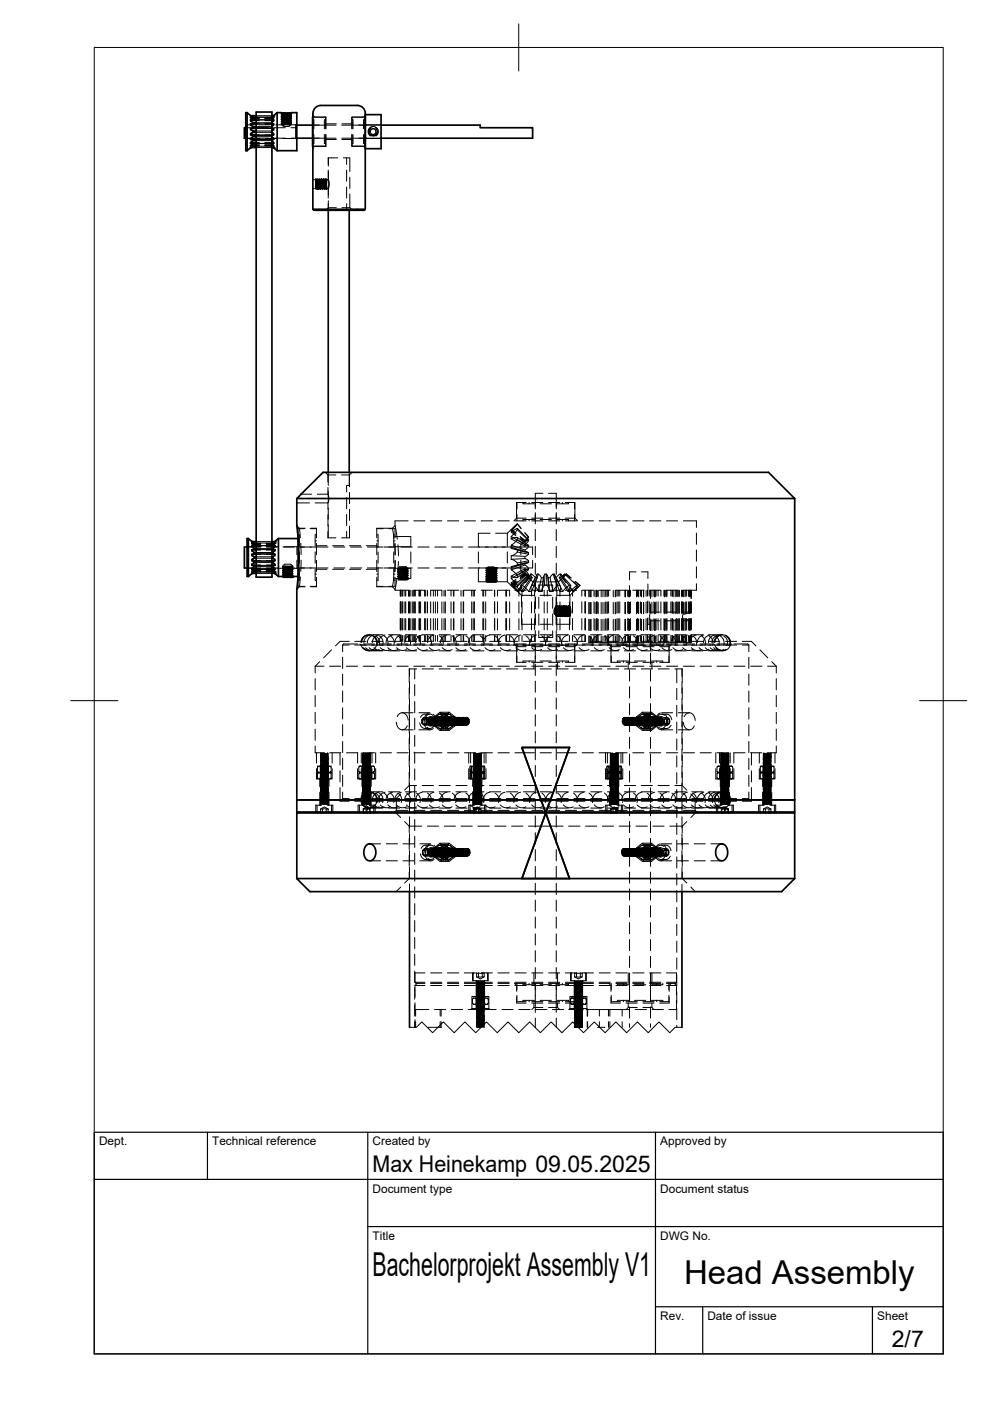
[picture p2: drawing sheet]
<svg xmlns="http://www.w3.org/2000/svg" width="210mm" height="297mm" viewBox="0 0 210 297" stroke-linecap="round" stroke-linejoin="round" font-family="sans-serif">
<defs><g id="words">
<g font-size="7">
<text x="79" y="270.6">Bachelorprojekt Assembly V1</text>
<text x="145" y="272.3">Head Assembly</text>
</g>
<g font-size="4.9">
<text x="79" y="248.5">Max Heinekamp 09.05.2025</text>
<text x="189.1" y="285.7">2/7</text>
</g>
<g font-size="2.5">
<text x="21" y="242.9">Dept.</text>
<text x="45" y="242.9">Technical reference</text>
<text x="79" y="242.9">Created by</text>
<text x="140" y="242.9">Approved by</text>
<text x="79" y="252.8">Document type</text>
<text x="140" y="252.8">Document status</text>
<text x="79" y="262.9">Title</text>
<text x="140" y="262.9">DWG No.</text>
<text x="140" y="279.9">Rev.</text>
<text x="150" y="279.9">Date of issue</text>
<text x="186" y="279.9">Sheet</text>
</g>
</g></defs>
<!-- layer: Hidden -->
<g fill="none" stroke="#000" stroke-width=".21">
<path d="M52.1 26.3l.3 .2h1.3M52.1 29.3h1.3M52.1 27.1h1.3M52.4 26.5v2.9M52.4 29.4h2.7M52.4 29.4l-.3 .2M53.1 24.5l.5 .4M53.1 30.4l.3-.1h.2v.1M53.1 25.4l.4 .2 .1-.2M53.1 24.8l.5 .2M53.2 24.5l.4 .4M53.2 29.6h.1"/>
<path d="M53.2 26.3h.1M53.2 27.2h.1M53.2 28.6h.1M53.2 29.6h4.5M53.2 28.6h.2M53.2 27.2h.2M53.2 26.3h4.5M53.3 27.2h4.5M53.3 28.6h4.5M53.4 24.8l.2 .2M53.4 29.5h1.6M53.4 26.3h1.6"/>
<path d="M53.6 30.3h1.4M53.6 25.6h1.4M53.6 30.8l-.2 .2M53.6 30.8l-.5 .2M53.6 30.9h1.4M53.6 30.8h1.4M53.6 30.7h1.4M53.6 25.1h1.4M53.6 25h1.4M53.6 24.9h1.4M53.6 30.9l-.5 .4M53.6 30.9l-.4 .4"/>
<path d="M54.3 25.4h3.3M54.3 24.8h3.4M54.3 29.8h3.3M54.3 29h3.3M54.3 28.7h3.3M54.3 28.1h3.3M54.3 27.8h3.3M54.3 27.1h3.3M54.3 26.8h3.3M54.3 26h3.3M54.3 31h3.4M54.3 25.4h3.4"/>
<path d="M54.3 24.5h3.4M54.3 31.3h3.4M54.5 29.3h2.4M54.5 27.1h2.4M54.9 26.5h2.4M56.2 30.9h1.4M56.2 30.8h1.4M56.2 30.7h1.4M56.2 30.3h1.4M56.2 25.6h1.4M56.2 25.1h1.4M56.2 25h1.4"/>
<path d="M56.2 24.9h1.4M56.2 30.9h1.3M56.2 29.5h1.5M56.2 26.3h1.5M56.2 24.9h1.3M56.3 29.4h2.4M57.5 30.9l.5 .4M57.6 25.4v.2l.4-.2M57.6 26v.3h.3M57.6 26.8v.3M57.6 27.1l.1 .1M57.6 27.8v.3"/>
<path d="M57.6 28.1l.1 .1M57.6 28.7v.3M57.6 29l.1 .1M57.6 29.8l.1 .1M57.6 30.8l.4 .2M57.6 30.8l.1 .2M57.7 25.3l-.1 .1M57.7 25.9l-.1 .1M57.7 26.7l-.1 .1M57.7 27.7l-.1 .1M57.7 28.6l-.1 .1M57.7 30.4h-3.4"/>
<path d="M57.7 24.8l-.1 .2M57.7 27.2h.2M57.7 28.6h.2M57.9 26.3h.1M57.9 29.6h.1M57.9 29.6h-.3v.2M57.9 27.2h.1M57.9 28.6h.1M58 24.5l-.5 .4M58 24.8l-.4 .2M58 30.4l-.4-.1 .1 .3M58.1 29.3h2.4"/>
<path d="M58.1 27.1h2.4M58.5 26.5h1.3M59.6 23.9l.2 .2M59.8 26.1l-.2 .1 2.1 .1M59.8 24.1h1.8M59.8 26.5l.8 .3 1-.3M59.8 24.1v2.4M59.9 24h.2v.5h.3v-.5M59.9 24.3l1.9 .1-.4 .1M59.9 24h.4M59.9 25.5l-.3 .2 .3 .2-.3 .2 .3 .2M59.9 25.2l-.3 .1 .3 .2"/>
<path d="M59.9 24.3l-.3 .3 .3 .2-.3 .1 .3 .3M59.9 24l-.3 .2 .3 .2M59.9 24v.1M59.9 29.4h2.8M60 24.9l-.4 .1 2.1 .1M60.1 24.6l1.7 .2h-.6M60.2 24h-.3l.1 .1M60.2 24.5l-.6 .1 1.8 .2M60.3 25.9l1.5 .1-.8 .1M60.5 26.2l1.3 .1h-.1M60.8 25.2l-1.2 .1 1.3 .1M60.9 24.3l.9 .1-1.4 .1"/>
<path d="M61 24.9l-1.4 .1 1.1 .1M61 24v.5h-.6M61 25.5l.8 .1-1.6 .1M61.2 24.2h.4l-1.7 .2 .2 .1M61.3 26.1l-1.4 .2 1.6-.1M61.3 25.9h.5l-1.8 .2M61.3 24.6h.3l-1.7 .2 .3 .1M61.4 24v.5h-.4M61.4 25.8l-1.5 .1 .8 .1M61.4 24h.4l-1.2 .1M61.4 24h.4l-2.1 .2M61.4 25h.2l-1.7 .2 .4 .1"/>
<path d="M61.4 25.4l-1.5 .1 .7 .1M61.5 24.1l.1 .1-1.7 .1 .5 .1M61.5 25.4l-1.6 .2 .5 .1M61.5 25l-1.6 .1 .6 .1M61.6 24.5l-1.7 .2 .6 .1M61.6 25.6l-2 .1 .5 .1M61.6 25.8l-1.7 .2 .6 .1M61.6 25.8l.2 .1-.2 .2 .2 .2M61.6 26.5h1.1M61.7 29.3h1.2M61.7 27.1h1.2M61.7 26.3h-2.1l.4 .5h1.4l.4-.5"/>
<path d="M61.7 26.3h.1M61.8 25.2l-2.2 .2h.3M61.8 24h.1M61.8 24.4l-.2 .2 .2 .2-.2 .2 .2 .1-.2 .3 .2 .1-.2 .3M61.8 24l-.2 .2 .2 .1M61.9 23.9l-.3 .2v2.4M62.7 26.5v2.9M62.7 29.4l.2 .2M62.9 26.3l-.2 .2M66.3 25.4h.2v1.9M66.3 29.3h5M66.3 26.5h5"/>
<path d="M66.3 29.9h.2M66.3 26h.2M66.3 24.9h2.7v2.4M66.3 24.2l.2 .4 .4 .2h2.2v2.5M66.3 38.1h3.3l.2 .7-.2 1.1h-3.3M66.5 28.5v1.9h-.2M66.9 38.5h.6v.5M66.9 39.2v.9l.2-.2 .1 .2 .2-.2M66.9 39.2l.1 .6M66.9 38.3v.9M67 38.2l-.1 1.7M67.1 39.1l-.1-1.2-.1 1.1h.6v.6h-.6"/>
<path d="M67.1 38.8l.1-.6 .2 1.7M67.1 38.9l.1 1.2 .2-1.1M67.4 38.9l-.2-.7-.1 1.6M67.4 39.9h.1M67.4 38.3v-.4l-.2 2.1M67.4 39.9l.2 .2 .2-.2M67.5 38.1l.1 2 .1-.3M67.5 38.7l.1-.5 .2 1.6M67.7 38.4l-.1 1.7-.1-.6M67.7 39l-.1-.8-.1 1.5M67.8 38.6v-.7l.2 1.8M67.8 39.9l.2 .2 .2-.2 .1 .2 .3-.2"/>
<path d="M67.8 38l-.2 .2-.2-.3-.2 .3-.2-.2v.8M67.8 37.9h.1M67.8 38.7l.2 1.4 .1-.9M67.9 38.6l.1-.4 .1 1.7 .1-.2M68.1 39.1l-.1-.9-.1 1.4M68.1 38l.2 2.1 .1-.2M68.3 38.6v-.4l.2 1.7 .1-.2M68.3 38.9l-.1-1-.1 1.5M68.5 38.8l.1-.9 .1 1.6M68.5 39.1l-.1-.9-.1 1.3M68.6 37.9l-.2 .3-.2-.3-.2 .3-.2-.2M68.6 39.9l.1 .2 .2-.2"/>
<path d="M68.6 38l.1 .2 .2-.3 .2 .3 .2-.1M68.6 38.1v-.2l-.2 2.2M68.7 38.5v-.3l.2 1.7 .1-.3M68.8 28.5v1.9h.2M68.8 29.9h.2M68.8 26h.2M68.9 38.6l-.1 1.5-.1-.8M68.9 39.2l-.1-1-.1 1.3M68.9 39.9l.2 .2 .2-.1M69 38.7l-.1-.8-.1 1.7M69 28.5v2.5h-2.7M69 25.4h-.2v1.9"/>
<path d="M69.1 38.5l.1 1.6 .1-.6M69.1 39.4l.1-1.2-.1 1.9v-.2M69.1 38.4v-.2l.2 1.3M69.1 28.5v2.5h-2.3l-.3 .2-.2 .4M69.1 26.3h2.2M69.1 29.6h2.2M69.3 37.9l.4 .5v1.3l-.4 .4zM69.6 36.1v2.3M69.6 39.6v2.4M71.6 33.5h-2v1.7M72.5 29.3h8.3M72.5 26.5h8.3"/>
<path d="M72.5 26.3h2.2M72.5 29.6h2.2M72.8 33.5h1.4v2.9M73.5 33.5v1.4M73.5 36.1v2.3M73.5 39.6v2.4M74.2 37.6v2.3M74.6 25.4h.2v1.9M74.6 28.5v2.5h2.7v-2.5M74.6 27.3v-2.4h2.7v2.4M74.6 29.9h.2M74.6 26h.2"/>
<path d="M74.7 28.5v2.5h2.3l.3 .2 .1 .4M74.8 28.5v1.9h-.2M77.1 28.5v1.9h.2M77.1 29.9h.2M77.1 26h.2M77.3 25.4h-.2v1.9M77.4 24.2l-.1 .4-.3 .2h-2.3v2.5M77.4 26.5h3.4M77.4 29.4h3.4M78.6 27.6l.5-.3 .6 .3v.6l-.6 .4-.5-.4zM78.6 27.2v.1a.85 .85 0 0 0 0 1.3M78.6 27a1.08 1.08 0 0 0-.1 1.8"/>
<path d="M78.6 27l-.3 .4-.2 .5a.98 .98 0 0 0 1.5 .7M78.6 27l.4-.2 .6 .2M78.6 27.1l-.3 .5-.1 .5 .3 .5 .5 .2 .6-.1 .4-.5v-.6l-.3-.4M79.1 26.8l-.5 .2-.3 .4-.1 .5 .2 .4M79.5 27.3a.69 .69 0 0 0-1.1 .6M79.6 27l.3 .2 .2 .5-.2 .6-.3 .3M79.6 27a1.08 1.08 0 0 1 .1 1.8M79.7 27.2v.1a.85 .85 0 0 1-.1 1.3M79.8 27.9a.66 .66 0 0 1-1 .6M80 27.2l.1 .5v.5l-.4 .4-.4 .2M69.6 43.2v1.4M69.6 44h1.7"/>
<path d="M69.6 42.6v1.4l-.5 .6M72.5 44h1.7M73.5 43.2v1.4M74.2 44l.5 .6M74.2 41.1v2.9M52.4 115.7l.2 .2h2.8M52.4 116h2.9M52.6 115.9v1.7M52.6 118.8v1.7M53.4 114.8l.5 .4zM53.4 115.1l.5 .2M53.4 115.7l.3 .2 .2-.2"/>
<path d="M53.5 119.9h.4M53.5 116.5h.4M53.5 118.9h.2M53.5 117.5h.2M53.6 117.5h4.5M53.6 118.9h4.5M53.7 115.1l.2 .2M53.7 119.8h1.6M53.7 116.6h1.6M53.8 115.9h1.5M53.9 115.2h1.4M53.9 115.3h1.4"/>
<path d="M53.9 115.4h1.4M53.9 116.6h1.4M53.9 119.9h1.4M54.3 115.7h3.4M54.3 116.3h3.4M54.3 117.1h3.4M54.3 117.4h3.4M54.3 118.1h3.4M54.3 118.3h3.4M54.3 119h3.4M54.3 119.3h3.4M54.3 114.8h3.4"/>
<path d="M54.3 115.1h3.4M54.3 116.5h3.4M54.3 119.9h3.4M56.5 115.2h1.3M56.5 115.3h1.3M56.5 115.4h1.3M56.5 115.9h1.4M56.5 116.6h1.3M56.5 119.9h1.3M56.5 119.8h1.5M56.5 116.6h1.5M56.5 116h2.3"/>
<path d="M56.6 115.9h2.4M57.8 115.7v.2l.5-.2M57.8 116.5h.5M57.8 119.9h.5M58 115.1l-.2 .2M58 117.5h.2M58 118.9h.2M58.2 117.5h.1M58.2 118.9h.1M58.3 114.8l-.5 .4M58.3 115.1l-.5 .2M60 116h2.4"/>
<path d="M60.2 115.9h2.7M62.9 111.4l.6 .6h1.2M62.9 106.6h2.7M62.9 118.8v1.7M62.9 115.9v1.7M63.2 113.4h.3v2.4M63.2 116h3.9M63.2 114.7h.3M63.2 115.7l-.3 .2M63.5 117v2.4M63.5 112l.2 2M63.8 115.2v2.4"/>
<path d="M63.8 118.8v2.3M63.8 104.8h2.3M64.6 112.1h-1.4v2.1M65.7 112.1h1.4M65.9 112h1.2v2M66.8 117v2.4M66.8 114.7h.3M66.8 106.6h2.7M67.1 113.4h-.3v2.4M67.1 115.2v2.4M67.1 118.8v2.4M67.1 115.7h2.2"/>
<path d="M67.2 116h2.4M67.3 104.8h2.2M69 100.1l.5 .6M69.5 104.8l.2 .8-.2 1M69.5 100.7h1.7M69.5 112.7v1.3h1.7M69.5 100.7v1.5M69.5 103.3v1.5M69.5 106.6v1.4M69.5 109.1v2.4M69.6 100.1v2.8M69.6 104.1v2.4"/>
<path d="M69.6 107.7v2.4M69.6 111.3v2.7M70.5 115.7h2.4M70.8 116h2.3M72.4 100.7h1.7M73.5 105.5v2.4M73.5 109.1v2.3M73.5 112.7v1.3M74 100.1v2.8h-.5v1.4M74.1 115.7h2.4M74.1 111.5v2.5h-1.7M74.1 104.4v2.4"/>
<path d="M74.1 108v2.3M74.3 116h2.4M74.7 100.1l-.6 .6v2.5M77.7 115.7h2.2M77.9 116h3.3M79.9 113.4h.3v2.4M79.9 118.8v2.4M79.9 115.2v2.4M79.9 114.7h.3M79.9 112.1h1.3M80.2 117v2.4M81.5 116h2.3"/>
<path d="M82.4 112.1h1.4v1.9M83.2 112l.3 2.1M83.2 112h-3.3v2M83.5 117v2.4M83.5 114.7h.3M83.7 115.3l.1 2.4M83.8 118.8v2.4M83.8 115.2v2.4M83.8 113.4h-.3v2.4M83.8 111.4l.4 2.9M83.8 113.8h3.3v2M83.8 111.4l-.6 .6"/>
<path d="M83.8 115.9h3.3M83.8 118.9l-.1 2.3M84.4 115.5l.1 2.4M84.5 119l-.2 2.4M85 116h2.4M86.5 110.4h-2.7v1M87.1 117v2.4M87.7 110.4h2.4M88.6 116h2.4M91.3 110.4h2.4M92.2 116h2.4M94.9 110.4h2.4"/>
<path d="M95.8 116h2.3M98.4 110.4h2.4M99.3 116h13.6v1.6M101.4 117v2.4M102 110.4h2.4M103.9 113.1h-2.5v2.7M105.1 113.1h2.5M105.6 110.4h2.4M107.6 113.1v2.7M107.6 117v2.4M108.4 112.3l1.3-1.3-1.3 1.6v.2l1.3-.8-.1 .4-1.2 1.3v.6l.8-.4h.5l-.1 .6-.7 .7a.77 .77 0 0 0-.4 1.1l1.1 .2 .1 .5-.6 .6-.7 .2v.8M108.4 118.6l.7 .2 .6 .6-.1 .5-.5 .2h-.6a.83 .83 0 0 0 .5 1.1l.7 .8v.5h-.5l-.8-.4v.6l1.2 1.3 .1 .4-1.3-.8v.3l1.3 1.5-1.3-1.2"/>
<path d="M108.4 115.6l2.9 1M108.4 116.3l2.9 .7M108.4 113.7l2.9 1.8M108.4 114.3l2.9 1.5M108.4 112.6l1 .7M108.4 112.8l1 .8M108.4 112.3l1 .8M108.4 112.3l-.8 .8M109.2 110.4h2.3M109.2 116.3l2.6 .8M109.5 109.9h2M109.6 106.5v1.4"/>
<path d="M109.6 109.1v1.3M109.7 117l2.4 .5M109.7 116.5l2.4 .7M109.7 114.4l2.4 1.5M109.7 113.9l2.4 1.7M109.7 112.3l2.4 2.3M109.7 112l2.4 2.5M109.7 111.1l.8 1M109.7 111l.8 1M110.3 113.8l1 .8M110.3 114l1 .8M110.3 114.3l1 .7"/>
<path d="M110.4 118.8v2.1l.9 .9M110.9 106.5v.3h2.4M111.3 113l.8 .9M111.3 112.9l.8 1M111.3 114.6l-.9 .9v2.1M111.3 118v.4l.8 .5-.1 .4-.7 .1v.4l.8 .7v.3l-.8-.2v.3l.6 .6 .2 .4-.8-.5v.2l.8 .9-.8-.7M111.3 114.6l.8-.7-.8 .9v.2l.8-.5-.2 .4-.6 .6v.3l.8-.2-.2 .5-.6 .5v.4l.8 .2v.3l-.7 .5-3-.2M111.3 118.4l-2.9 .2M111.3 119.4l-2.9 .7M111.3 119.8l-2.9 1M111.5 106.5h-2v3.4l-.5 .5M111.8 119.3l-2.6 .8"/>
<path d="M112.1 119.2l-2.4 .7M112.1 118.9l-2.4 .5M112.2 106.5v.3M112.2 110.1v.3M112.7 109.9h2.4M112.7 110.4h2.4M112.7 106.5h2.4M112.9 118.8v1.6h-7.6M113.3 110.1h-2.4v.3M113.5 108.7v2.4M113.5 112.3v2.3M113.5 115.8v2.4"/>
<path d="M113.5 119.4v2.4M114.5 110.1h2.4M114.5 106.8h2.4M115.1 104.6h-1.6v3.3M116.3 104.6h1.6v3.3M116.3 109.9h2.4M116.3 110.4h2.4M116.3 106.5h2.4M117.9 108.7v2.4M117.9 112.3v2.3M117.9 115.8v2.4M117.9 119.4v2.4"/>
<path d="M118.1 110.1h2.4v.3M119.2 106.5v.3M119.2 110.1v.3M119.9 109.9h2M119.9 110.4h2.4M119.9 106.5h2v3.4M120.5 106.5v.3h-2.4M121.8 106.5v1.4M121.8 109.1v1.3M121.9 109.9l.5 .5M123.4 110.4h2.4M127 110.4h2.4"/>
<path d="M130.6 110.4h2.4M134.2 110.4h2.3M137.7 110.4h2.4M141.3 110.4h2.4M144.9 110.4h2.8v1.4M147.7 113v2.4M147.7 116.6v2.4M52.4 120.4h2.9M52.6 120.5h1.4M52.6 120.5l-.2 .2M53.4 121.6l.5-.4zM53.4 120.7l.4-.1 .1 .1"/>
<path d="M53.8 120.6h1.5M53.9 121.1v-.1l-.5 .3M53.9 121.1l-.2 .2M53.9 121.2h3.9M53.9 121h1.4M53.9 121.1h1.4M53.9 121.2h1.4M54.3 120.7h3.4M54.3 120.1h3.4M54.3 121.6h3.4M54.3 121.3h3.4M55.2 120.5h2.4"/>
<path d="M56.5 120.6h1.4M56.5 121h1.3M56.5 121.1h1.3M56.5 121.2h1.3M56.5 120.4h2.3M57.8 121v.1M57.8 121.2l.5 .4M57.8 121l.5 .3M57.8 120.7v-.1l.5 .1M57.8 121.1l.2 .2M58.7 120.5h1.4M59.9 120.6l2.2 .2h-.2"/>
<path d="M59.9 121.8l.2 .2M59.9 120.6l.2 .2M60 120.4h2.4M60.1 122h1.8M60.1 120.5l.6-.2 1.2 .2M60.1 120.5v1.5l-.2 .2M60.1 122.3l.5 .1M60.1 122.3h.1M60.1 120.1l-.2 .1 .2 .3M60.1 120.4l-.2 .2M60.1 120.8l-.2 .2 .2 .2-.2 .2 .2 .2M60.1 121.6l-.2 .2"/>
<path d="M60.1 122l-.2 .2M60.1 120v.1M60.2 122l1.7 .2M60.2 121.9l1.6 .3M60.2 121h-.3l2.1 .2M60.2 121.6h-.1l1.8 .2h-1.2M60.3 121.5l-.2 .1 1.7 .1-.4 .1M60.3 122.2l1.8 .1M60.3 121.2h-.2l1.7 .2-.4 .1M60.3 121.1l-.2 .1 1.7 .2h-.4M60.4 122.4v-.6h.3v.6M60.4 120.7l1.7 .1-.7 .1"/>
<path d="M60.4 120.8l-.3 .1 1.7 .2-1.9-.1 .8-.1M60.4 120.7l-.3 .1 1.7 .2h-.3M60.5 120.4l-.4 .1 1.8 .2h-.3M60.5 120.3l-.4 .1 1.8 .2h-.3M60.6 122.3l1.5 .1M60.7 120.3l1.4 .1-1 .1M61 121.3l-1.1 .1 1.3 .1M61.1 121.9h1l-1.4 .2M61.2 120.4l.9 .1-1.5 .1M61.3 122.4v-.6h.3v.6M61.4 122.1l-1.2 .1M61.5 121.2l-1.6 .2h.8"/>
<path d="M61.6 121.9l.5 .1-.8 .1M61.7 120.2h.2l-1.8-.1 1.8 .2h-.2M61.8 121.7l-1.9 .1 .5 .1M61.8 122.2h.1M61.9 121.5l.2 .1-2.2 .2M61.9 120.5h1M61.9 122l.2 .2M61.9 120.5v1.5M62 120l-1.7 .1M62 120h-2.1l.4-.4h1.4l.4 .4M62 120l.1 .1-2.1 .2M62 120h.1"/>
<path d="M62.1 120.1l-.3 .2 .3 .1M62.1 120.5l-.3 .2 .3 .1-.3 .2 .3 .2-.3 .2 .3 .2M62.1 121.6l-.2 .1 .2 .2-.2 .3M62.1 120v.1M62.1 120.4h.1M62.9 120.5l.3 .2M63.2 122.2v2.1h1.4M63.2 120.4h3.9M63.2 121.7h.3M63.5 120.6v2.4h-.3M63.5 124.4l-.6 .6M63.5 124.4h1.2"/>
<path d="M63.7 122.3l-.2 2.1M65.7 124.3h1.4M66.8 120.6v2.4h.3M66.8 121.7h.3M67.1 122.4v2h-1.2M67.1 120.7h2.2M67.2 120.4h2.4M70.3 137.8l-1.7 1.7M70.5 120.7h2.4M70.8 120.4h2.3M72.6 136.8h1.4M72.6 136.8v1.4"/>
<path d="M72.6 139.3v2.4M74 136h-1.9l-1 .9M74.1 120.7h2.4M74.3 120.4h2.4M75.2 136h2.4M75.2 136.8h2.4M75.8 136.5h-2.9l-.3 .3M76.3 136.5l.3 .3M76.6 136a1.67 1.67 0 0 1 1.6-1.4 1.67 1.67 0 0 1 1.7 1.4M76.6 136.8h2.8M76.9 137.3a1.66 1.66 0 0 0 2.1 .4M77 136.5h2.4"/>
<path d="M77.1 137.3a1.62 1.62 0 0 0 2.1 .4M77.5 137.3a1.64 1.64 0 0 0 2.1 .4M77.7 120.7h2.2M77.9 120.4h3.3M77.9 134.6a1.67 1.67 0 0 0-1.4 1.7M78.1 134.6a1.66 1.66 0 0 0-1.4 1.7M78.2 134.6h3M78.2 138h3M78.3 137.3a1.66 1.66 0 0 0 2.1 .4M78.5 134.6a1.62 1.62 0 0 0-1.3 1.7M78.8 136h2.4M78.8 136.8h2.4"/>
<path d="M79 134.8a1.65 1.65 0 0 1 .8 2M79.2 134.8a1.65 1.65 0 0 1 .7 2M79.3 134.6a1.67 1.67 0 0 0-1.4 1.7M79.3 137.3a1.66 1.66 0 0 0 2.1 .4M79.7 134.8a1.65 1.65 0 0 1 .7 2M79.9 122.4v2h3.3M79.9 121.7h.3M79.9 124.3h1.3M80.1 136.5l-.2 .3a1.72 1.72 0 0 1-1.7 1.2 1.72 1.72 0 0 1-1.6-1.2M80.2 120.6v2.4h-.3M80.3 134.6a1.67 1.67 0 0 0-1.4 1.7M80.4 134.8a1.65 1.65 0 0 1 .7 2"/>
<path d="M80.6 136.8h2.4M80.6 136.5h2.4M80.6 137.3a1.64 1.64 0 0 0 2.1 .4M81.4 134.8a1.65 1.65 0 0 1 .7 2M81.5 120.4h2.3M81.6 134.6a1.62 1.62 0 0 0-1.3 1.7M82.2 137.3a1.66 1.66 0 0 0 2.1 .4M82.4 136h2.4M82.4 134.6h2.4M82.4 136.8h2.4M82.4 138h2.4M82.8 134.8a1.65 1.65 0 0 1 .7 2"/>
<path d="M83.2 124.4l.6 .6M83.2 134.6a1.67 1.67 0 0 0-1.3 1.7M83.5 120.6v2.4h.3M83.5 121.7h.3M83.5 122.4l-.3 2M83.8 122.4v1.9h-1.4M83.8 125v.1h2.7M83.8 120.5h.7M83.8 122.6h.7M84.1 137.3a1.64 1.64 0 0 0 2.1 .4M84.2 136.8h2.3M84.2 136.5h2.3"/>
<path d="M84.2 122.6l-.4 2.4M84.3 134.8a1.65 1.65 0 0 1 .8 2M84.3 121.5l.3 .1M84.3 121.4v.1M84.5 120.6l-.2 .1 .3 .1M84.5 121.4l-.2 .1 2.2 .2M84.5 122.6h1.8M84.5 120.5l.7-.2 1.1 .2M84.5 120.5v2.1M84.6 122.5l1.7 .1-.6 .1M84.6 122.8h.1M84.6 122.9h.8v-.5h.6v.5"/>
<path d="M84.6 122.8l-.2 .1h.2M84.6 120.9l-.3 .1 .3 .2M84.6 121.3l-.3 .1M84.6 121.7l-.3 .1 .3 .2M84.6 122.1l-.3 .1 .3 .2M84.6 122.4l-.3 .2 .3 .2M84.6 122l1.7 .2-.6 .1M84.6 122.9h.7M84.7 122.1l-.4 .1 2.1 .2M84.7 121.6l-.1 .1 1.7 .2h-.5M84.8 121.9l1.7 .1-.6 .1M84.8 121.2l-.2 .1 1.7 .2h-.4"/>
<path d="M84.9 125.1v1.3M84.9 127.6v2.4M84.9 131.2v2.3M84.9 134.7v1.3M84.9 120.8l-.3 .1 1.7 .2h-.3M84.9 120.6l1.4 .1h-.2M84.9 120.6h-.6l1.7 .2M84.9 120.6h-.6l.5-.5h1.3l.4 .5h-.6M84.9 120.6h1M85 121.1l1.5 .2-.8 .1M85 125.1v1.3M85 127.6v2.4"/>
<path d="M85 131.2v2.3M85 134.7v1.3M85 120.4h2.4M85.1 134.6a1.62 1.62 0 0 0-1.4 1.7M85.2 120.9l1.1 .1-1.3 .1M85.3 125.1v1.3M85.3 127.6v2.4M85.3 131.2v2.3M85.3 134.7v1.3M85.3 121.8l-1 .1 1.5 .1M85.3 121.3l1 .1-1.4 .1M85.4 121.7l.9 .1-1.5 .1"/>
<path d="M85.4 125.1v1.3M85.4 127.6v2.4M85.4 131.2v2.3M85.4 134.7v1.3M85.4 122.4h-.5v.5M85.5 122.5l-1.2 .1 1.3 .1M85.5 122.1l.8 .1-1.6 .1M85.6 121.5l.9 .1-1.4 .1M85.6 122.5l.7 .1-1.7 .1M85.7 122.9h.5M85.8 120.8l.7 .1-1.6 .1M85.9 125.1v1.3"/>
<path d="M85.9 127.6v2.4M85.9 131.2v2.3M85.9 134.7v1.3M85.9 120.9l-1.6 .1 .9 .1M85.9 120.6l-1.6 .1h.3M85.9 120.6h.4l-1.2 .1M85.9 136h2.4M85.9 134.6h2.4M85.9 136.8h2.4M85.9 138h2.4M86 125.1v1.3M86 127.6v2.4"/>
<path d="M86 131.2v2.3M86 134.7v1.3M86.1 122.1l-1.8 .1 .7 .1M86.2 122.4l.3 .1-2 .1M86.2 137.3a1.64 1.64 0 0 0 2.1 .4M86.2 134.8a1.65 1.65 0 0 1 .7 2M86.3 122.8l-1.7 .1M86.3 122.6l.2 .2-.1 .1h-1l1.1-.1-1.1-.1M86.3 122.2l.2 .2-.2 .2M86.3 121.4v.1M86.4 121.2h.1l-2.1 .2M86.4 120.6l-.1 .1 .2 .2-.2 .2 .2 .2-.2 .1 .2 .3"/>
<path d="M86.5 121.7l-.2 .1 .2 .2-.2 .3M86.6 125.1v1.3M86.6 127.6v2.4M86.6 131.2v2.3M86.6 134.7v1.3M86.7 125.1v1.3M86.7 127.6v2.4M86.7 131.2v2.3M86.7 134.7v1.3M86.8 125.1v1.3M86.8 127.6v2.4M86.8 131.2v2.3"/>
<path d="M86.8 134.7v1.3M87 125.1v1.3M87 127.6v2.4M87 131.2v2.3M87 134.7v1.3M87.1 120.6v2h-.8M87.1 120.5h-.8v2.1M87.2 134.6a1.62 1.62 0 0 0-1.4 1.7M87.4 125.1v1.3M87.4 127.6v2.4M87.4 131.2v2.3M87.4 134.7v1.3"/>
<path d="M87.6 125.1v1.3M87.6 127.6v2.4M87.6 131.2v2.3M87.6 134.7v1.3M87.7 125.1h2.4M87.7 136.8h2.4M87.7 136.5h2.4M87.9 125.1v1.3M87.9 127.6v2.4M87.9 131.2v2.3M87.9 134.7v1.3M88.1 125.1v1.3"/>
<path d="M88.1 127.6v2.4M88.1 131.2v2.3M88.1 134.7v1.3M88.3 134.8a1.65 1.65 0 0 1 .7 2M88.5 137.3a1.64 1.64 0 0 0 2.1 .4M88.6 120.4h2.4M88.8 125.1v1.3M88.8 127.6v2.4M88.8 131.2v2.3M88.8 134.7v1.3M88.9 125.1v1.3M88.9 127.6v2.4"/>
<path d="M88.9 131.2v2.3M88.9 134.7v1.3M89.2 125.1v1.3M89.2 127.6v2.4M89.2 131.2v2.3M89.2 134.7v1.3M89.5 136h2.4M89.5 134.6h2.4M89.5 136.8h2.4M89.5 138h2.4M89.5 134.6a1.66 1.66 0 0 0-1.4 1.7M90 125.1v1.3"/>
<path d="M90 127.6v2.4M90 131.2v2.3M90 134.7v1.3M90.3 125.1v1.3M90.3 127.6v2.4M90.3 131.2v2.3M90.3 134.7v1.3M90.6 134.8a1.65 1.65 0 0 1 .8 2M90.6 125.1v1.3M90.6 127.6v2.4M90.6 131.2v2.3M90.6 134.7v1.3"/>
<path d="M91 137.3a1.66 1.66 0 0 0 2.2 .4M91.3 125.1h2.4v1.3M91.3 136.8h2.4M91.3 136.5h2.4M91.3 125.1v1.3M91.3 127.6v2.4M91.3 131.2v2.3M91.3 134.7v1.3M91.9 125.1v1.3M91.9 127.6v2.4M91.9 131.2v2.3M91.9 134.7v1.3"/>
<path d="M92 134.6a1.67 1.67 0 0 0-1.3 1.7M92.2 120.4h2.4M92.3 125.1v1.3M92.3 127.6v2.4M92.3 131.2v2.3M92.3 134.7v1.3M92.8 125.1v1.3M92.8 127.6v2.4M92.8 131.2v2.3M92.8 134.7v1.3M93.1 136h2.4M93.1 134.6h2.4"/>
<path d="M93.1 136.8h2.4M93.1 138h2.4M93.2 134.8a1.67 1.67 0 0 1 .7 2M93.7 127.6v2.4M93.7 131.2v2.3M93.7 134.7v1.3M93.8 137.3a1.64 1.64 0 0 0 2.1 .4M94.1 125.1v1.3M94.1 127.6v2.4M94.1 131.2v2.3M94.1 134.7v1.3M94.4 125.1v1.3"/>
<path d="M94.4 127.6v2.4M94.4 131.2v2.3M94.4 134.7v1.3M94.8 134.6a1.67 1.67 0 0 0-1.4 1.7M94.9 125.1h2.4M94.9 136.8h2.4M94.9 136.5h2.4M95.6 125.1v1.3M95.6 127.6v2.4M95.6 131.2v2.3M95.6 134.7v1.3M95.8 120.4h2.3"/>
<path d="M95.9 134.8a1.65 1.65 0 0 1 .7 2M96.1 125.1v1.3M96.1 127.6v2.4M96.1 131.2v2.3M96.1 134.7v1.3M96.2 125.1v1.3M96.2 127.6v2.4M96.2 131.2v2.3M96.2 134.7v1.3M96.7 136h2.3M96.7 134.6h2.3M96.7 136.8h2.3"/>
<path d="M96.7 138h2.3M96.7 137.3a1.62 1.62 0 0 0 2.1 .4M97.7 134.6a1.66 1.66 0 0 0-1.4 1.7M97.7 125.1v1.3M97.7 127.6v2.4M97.7 131.2v2.3M97.7 134.7v1.3M98.2 125.1v1.3M98.2 127.6v2.4M98.2 131.2v2.3M98.2 134.7v1.3M98.3 125.1v1.3"/>
<path d="M98.3 127.6v2.4M98.3 131.2v2.3M98.3 134.7v1.3M98.4 125.1h2.4M98.4 136.8h2.4M98.4 136.5h2.4M98.8 134.8a1.65 1.65 0 0 1 .7 2M99.3 120.4h6M99.7 137.3a1.64 1.64 0 0 0 2.1 .4M100 125.1v1.3M100 127.6v2.4M100 131.2v2.3"/>
<path d="M100 134.7v1.3M100.2 136h2.4M100.2 134.6h2.4M100.2 136.8h2.4M100.2 138h2.4M100.3 125.1v1.3M100.3 127.6v2.4M100.3 131.2v2.3M100.3 134.7v1.3M100.6 125.1v1.3M100.6 127.6v2.4M100.6 131.2v2.3"/>
<path d="M100.6 134.7v1.3M100.7 134.6a1.62 1.62 0 0 0-1.4 1.7M101.4 120.6v2.7h1.7M101.8 134.8a1.65 1.65 0 0 1 .7 2M102 125.1h2.4M102 136.8h2.4M102 136.5h2.4M102.4 125.1v1.3M102.4 127.6v2.4M102.4 131.2v2.3M102.4 134.7v1.3M102.6 125.1v1.3"/>
<path d="M102.6 127.6v2.4M102.6 131.2v2.3M102.6 134.7v1.3M102.8 137.3a1.64 1.64 0 0 0 2.1 .4M103 125.1v1.3M103 127.6v2.4M103 131.2v2.3M103 134.7v1.3M103.1 123.3h.3h-.3M103.1 120.6h.1M103.1 121h.1M103.1 121.4h.1"/>
<path d="M103.1 121.8h.1M103.1 122.2h.1M103.1 122.5v.1M103.1 122.9v.1M103.1 123.3h.1M103.1 123l.2 .1M103.1 122.6l.2 .1M103.1 121.8l.2 .1M103.1 121.4l.2 .1M103.1 120.6l.2 .2M103.1 122.2l.2 .1-.2 .2 .2 .3M103.1 122.2l2.2 .2"/>
<path d="M103.2 121.1l.2 .1-.3 .2 .3 .1-.3 .3 .3 .1M103.3 120.6l2 .2h-.2M103.3 121.5l-.2 .2 2.2 .2-.2 .3 .2 .2M103.3 120.8v.1M103.3 121.1v.1M103.3 121.9v.1M103.3 122.3v.1M103.3 122.7v.1M103.3 123.1v.1M103.3 122l-.2 .2 .2 .1M103.3 122.4l-.2 .1M103.3 123.2l-.2 .1"/>
<path d="M103.3 121.6l-.2 .2M103.3 121.2l-.2 .2M103.3 120.5l-.2 .1M103.3 122.1l-.2 .1 2.1 .1M103.3 121.9l-.2 .3M103.4 123.3l1.7 .1M103.4 122.7l-.3 .2 .3 .2M103.4 123.4h1M103.5 120.7l1.8 .1-.4 .1M103.5 123.2l.3 .1M103.5 122.9h-.4l2 .2M103.5 121.2h-.2l2-.1-1.6 .1"/>
<path d="M103.5 120.6h1.4l.4 .5h-2.2zM103.5 122.6l1.8 .1-.6 .1M103.6 120.3h.9zM103.6 120.3l-.3 .2M103.7 123.2l1.4 .1h-.1M103.7 122.9l1.4 .1-.9 .1M103.7 121h-.6l1.7 .2M103.7 121.1h-.4l1.3 .1M103.7 120.2l-.3 .1M103.7 121.4l1.6 .1-.8 .1M103.7 121.1l1.6 .1h-.2M103.8 121.8l1.5 .1-.8 .2"/>
<path d="M103.8 122.5l1.3 .1-1 .1M103.8 136h2.4M103.8 134.6h2.4M103.8 136.8h2.4M103.8 138h2.4M103.8 122.8l1.3 .1-1 .1M103.8 123.3h-.7M103.8 123.3h1.3h-.1M103.8 134.6a1.66 1.66 0 0 0-1.4 1.7M103.9 120.9l-.8 .1 1.5 .1M103.9 121.3l-.8 .1 1.6 .1M104 122.4l1.1 .1-1.2 .1"/>
<path d="M104 122.1l1.1 .1-1.2 .2M104 121.9l1.3 .1-1 .1M104.1 122l-1 .1 1.4 .1M104.1 123l-.7 .1 1.6 .1M104.1 122l1 .1-1.3 .1M104.1 121.7l1 .1-1.3 .2M104.1 123l1.2 .1-1.2 .1M104.2 122.5l-1.1 .1 1.3 .1M104.2 122.6l-.8 .1 1.5 .1M104.2 122.9h-.5v.5M104.2 122.2l-.8 .1 1.4 .1M104.3 123.2l-1.2 .1 1.1 .1v-.5h.6v.5"/>
<path d="M104.3 121.7h.8l-1.5 .2M104.3 121.4l.8 .1-1.5 .1M104.3 121.8l-1 .1 1.4 .1M104.3 123l1 .1-.9 .1h.3M104.4 122.4l-1.3 .1 1.1 .1M104.4 122.3l.9 .1-1.4 .1M104.4 123.2l-1 .1M104.4 121.4l-1.1 .1 1.3 .1M104.4 121.3l.7 .1-1.6 .1M104.4 121l.7 .1-1.6 .1M104.5 120.2l.8 .2M104.5 120.4h.8l-1.5 .2"/>
<path d="M104.5 123.1l.8 .1h-.6l.3 .1M104.5 120.3h.4M104.6 120.6l.5 .1-1.8 .1-.2 .2 .2 .2M104.6 120.9l.5 .1-1.8 .1M104.7 121.3l-1.6 .1 .7 .1M104.7 121.6l-1.6 .2h.8M104.7 121.3l.4 .1-1.8 .2h.3M104.8 120.5l.3 .1-1.8 .1 .1 .1M104.8 121.5l.5 .1-1.8 .1M104.8 121.7l.3 .1-1.8 .2h.4M104.8 125.1v1.3M104.8 127.6v2.4"/>
<path d="M104.8 131.2v2.3M104.8 134.7v1.3M104.9 122.4l-1.8 .1 .6 .1M104.9 121.2l-1.8 .2h.5M104.9 120.3l-1.6 .2h.1M104.9 120.3l.4 .1M104.9 125.1v1.3M104.9 127.6v2.4M104.9 131.2v2.3M104.9 134.7v1.3M104.9 122.1l.2 .1-1.8 .2h.5M104.9 122.6l.4 .1-2.2 .2"/>
<path d="M105 134.8a1.65 1.65 0 0 1 .7 2M105 123.3l-.6 .1M105 121.6h.3l-2 .2M105 122.5l-1.6 .2 .5 .1M105.1 122.9l.2 .2-.2 .2 .1 .1h-.8M105.1 122.9l-1.7 .2 .6 .1M105.1 121.9l.2 .1-2.1 .2M105.1 120.7l.2 .1M105.2 122.8l-2.1 .2h.2l-.2 .3 .2 .1h.7M105.3 120.4l-1.9-.1 .2 .1M105.3 120.4h.1M105.3 122.3l-.2 .2 .2 .3-2.2 .2"/>
<path d="M105.3 121.1l-.2 .3 .2 .2-.2 .1 .2 .3M105.3 121.5l-.2 .2 .2 .2M105.3 122.7l-.2 .2M105.3 120.4l-1.3 .1M105.3 122.8l-.2 .1 .2 .2M105.3 123.2l-.2 .1h2.5M105.3 122.4l-.2 .2M105.3 122l-.2 .2M105.3 120.8l-.2 .2 .2 .2-.2 .3M105.3 120.4l-.2 .3M105.3 120.8h.1M105.3 122h.1"/>
<path d="M105.3 122.8h.1M105.3 123.1v.1M105.5 125.1v1.3M105.5 127.6v2.4M105.5 131.2v2.3M105.5 134.7v1.3M105.6 125.1h2.4M105.6 136.8h2.4M105.6 136.5h2.4M106.1 137.3a1.64 1.64 0 0 0 2.1 .4M107.1 134.6a1.62 1.62 0 0 0-1.4 1.7M107.3 125.1v1.3"/>
<path d="M107.3 127.6v2.4M107.3 131.2v2.3M107.3 134.7v1.3M107.4 134.6h2.3M107.4 136.8h2.3M107.4 138h2.3M107.4 134.7v1.3h2.3M107.4 125.1v1.3M107.4 127.6v2.4M107.4 131.2v2.3M107.6 120.6v2.7M107.6 123.3l.8 .9"/>
<path d="M108.1 125.1v1.3M108.1 127.6v2.4M108.1 131.2v2.3M108.1 134.7v1.3M108.2 134.8a1.65 1.65 0 0 1 .7 2M108.4 124.1l1-.8-1 .9M108.5 124.1l1.3 1.3h.1l-1-1.3 .4 .2 1.3 1.1h.4l-.6-1.3h.4l.9 .8a1.03 1.03 0 0 0 1 .5l-.1-.7 .1-.6h.5l.7 .8a.77 .77 0 0 0 1 .5M108.5 124.1l2.1 2.1M109 136.5l.5 .6M109.2 125.1h2.3M109.2 136.8h2.3M109.2 136.5h2.3"/>
<path d="M109.4 122.9l-1 .7M109.4 123.1l-1 .8M109.4 137.3a1.66 1.66 0 0 0 2.1 .4M109.4 123.3l-.9 .8M109.5 137.1h2M109.5 137.1v3.3h2M109.6 136.5v1.4M109.6 139.1v1.3M109.8 123.3l-.9 .8M110 125.1v1.3M110 127.6v2.4M110 131.2v2.3"/>
<path d="M110 134.7v1.3M110.4 134.6a1.67 1.67 0 0 0-1.4 1.7M110.5 124.4l-.8 1M110.5 124.3l-.8 1M110.6 126.2h2.7M110.6 129.9v2.5h2.7M110.6 126.2v2.5M110.6 124.4l-.8 1M110.7 125.1v1.3M110.7 127.6v2.4M110.7 131.2v2.3M110.7 134.7v1.3"/>
<path d="M110.7 124.4l-.8 1M110.9 136.5v.3h2.4M111 134.6h2.3M111 136.8h2.3M111 138h2.3M111.3 121.8l-1 .8M111.3 121.4l-1 .8M111.3 121.6l-1 .8M111.3 120.6l-2.9 1.5M111.3 120.9l-2.9 1.8M111.3 121.7l1.7 1.7h2.1M111.3 121.7l.8 .8-.5-.8 1 .8h.2l-.3-.8 .4 .1 .6 .7h.4v-.8h.3l.4 .4 .2 .4-.6 2.9"/>
<path d="M111.3 121.7l-1 .8M111.5 134.8a1.65 1.65 0 0 1 .7 2M111.6 121.7l-.9 .8M111.7 121.7l-2.6 2.4M112.1 122.5l-.8 1M112.1 122.5l-.8 .9M112.1 121.9l-2.4 2.5M112.1 121.8l-2.4 2.3M112.1 120.8l-2.4 1.7M112.1 120.5l-2.4 1.5M112.2 136.5v.3M112.2 122.5l-.8 1"/>
<path d="M112.5 121.7l-2.1 2.4M112.6 122.5l-2 2.9M112.7 125.1v1.3M112.7 127.6v2.4M112.7 131.2v2.3M112.7 134.7v1.3M112.7 121.7l-1.9 2.4M112.7 125.1h2.4M112.7 137.1h2.4M112.7 136.8h2.4M112.7 136.5h2.4M112.8 137.3a1.64 1.64 0 0 0 2.1 .4"/>
<path d="M112.8 122.5l-1.8 2.9M113.3 134.7v1.3h-2.3M113.3 125.1v1.3M113.3 127.6v2.4M113.3 131.2v2.3M113.5 123v2.5M113.5 126.5v2.6M113.5 130.1v2.4M113.5 133.7v2.4M113.5 136.5v3.9M113.5 122.5l-1.4 2.9M113.7 134.6a1.66 1.66 0 0 0-1.3 1.7"/>
<path d="M113.9 121.7l-1.2 2.4M113.9 122.5l-1.2 2.9M114.2 121.7l-1 2.4M114.2 133.8v1.4h3v-1.4M114.2 125.4v-1.4h3v1.4M114.2 126.6v2.4M114.2 130.2v2.4M114.5 126.2h2.4M114.5 132.4h2.4M114.5 136.8h2.4M114.5 136h2.4M114.5 134.6h2.4"/>
<path d="M114.5 138h2.4M114.9 134.8a1.65 1.65 0 0 1 .7 2M115.2 122.5l-.3 2.9M115.2 122.4l-.3 2.8M115.4 125.1v1.3M115.4 127.6v2.4M115.4 131.2v2.3M115.4 134.7v1.3M115.5 121.7l-.1 2.4M115.9 121.7l.1 2.4M116 125.1v1.3M116 127.6v2.4"/>
<path d="M116 131.2v2.3M116 134.7v1.3M116.1 137.3a1.64 1.64 0 0 0 2.1 .4M116.2 122.5l.3 2.9M116.2 122.4l.3 2.8M116.3 125.1h2.4M116.3 137.1h2.4M116.3 136.8h2.4M116.3 136.5h2.4M116.6 122.5l.6 2.9M117.1 134.6a1.66 1.66 0 0 0-1.4 1.7M117.2 126.6v2.4"/>
<path d="M117.2 130.2v2.4M117.2 121.7l1 2.4M117.5 129.3v.8zM117.5 130.1l.2 .1M117.5 129.3l.2 .9M117.5 122.5l1.2 2.9M117.5 121.7l1.2 2.4M117.7 128.9v1.2l.3 .4M117.7 128.9l-.1 .4M117.7 130.2l.2 .3M117.8 129v1.1l.2 .6h.2l.1-.4M117.8 128.8l.1 1.6 .1 .3 .3-.2"/>
<path d="M117.8 128.5h.1M117.8 130.4l.1 .2M117.9 128.5l.1 .4-.1 1.6M117.9 128.5l-.2 .4M117.9 129.3v.8zM117.9 130.1v.3M117.9 130.5h.1M117.9 128.4h.1M117.9 122.5l1.4 2.9M117.9 129.4l.3 1.1 .2-.3 .1-.8M117.9 128.5v.8M117.9 123v2.4"/>
<path d="M117.9 126.5v2.4M117.9 130.1v2.4M117.9 133.7v2.4M117.9 136.5v3.9M117.9 128.5l.1 .2M118 129l-.1 1.5M118 128.7h.1M118 129l.2 .3-.1 1-.1-.5zM118.1 130.7h.1M118.1 130.2l.4 .4M118.1 125.1v1.3M118.1 127.6v2.4"/>
<path d="M118.1 131.2v2.3M118.1 134.7v1.3M118.1 126.2h2.7M118.1 136h2.4M118.1 134.6h2.4M118.1 136.8h2.4M118.1 138h2.4M118.1 129.1l-.2 1.4M118.2 129.3l-.1-.6 .1 1.6M118.2 128.5l-.1 .2M118.2 130.4l.1 .2M118.2 130.5h.1"/>
<path d="M118.2 134.8a1.65 1.65 0 0 1 .8 2M118.3 128.4h.1M118.3 129.1l.1 .9 .2 .5 .3-.8M118.3 129l.2-.5 .2 .6M118.3 130.4l-.1 .2M118.3 128.5l.1 .2M118.4 129.1l.1 1.5 .2-.5M118.4 129.3l-.2-.8v1.5M118.4 128.7h.1M118.4 129.1l-.1-.7-.1 .5v1.3M118.4 130.7h.1M118.5 128.5l-.4 .4"/>
<path d="M118.5 128.9l.2-.5 .1 .7-.1 1.2M118.5 128.7l.1-.3 .2 .5-.2 1.6M118.5 130.4l.1 .2M118.6 130.5h.1M118.6 122.5l1.8 2.9M118.6 129.7l-.1-1v1.3M118.6 130.4l.1 .2M118.6 128.5l-.1 .2M118.6 128.4h.1M118.7 129.3l.2 1.2 .2-.4 .1-.7M118.7 128.6l.1 .1 .1-.1M118.7 129.1l-.1-.6-.1 1.6"/>
<path d="M118.7 129.1l-.2-.5-.1 1.2 .2 .6h.1M118.7 130.1l-.2 .6-.2-.5M118.7 129.1v1M118.7 121.7l1.9 2.4M118.7 130.5l-.1 .1M118.7 128.5l.1 .2M118.7 125.1v1.3M118.7 127.6v2.4M118.7 131.2v2.3M118.7 134.7v1.3M118.7 128.8v.9l.3 .8 .2-.4M118.7 129.5l-.1-1-.1 1.3"/>
<path d="M118.7 128.7h.1M118.8 130.7h.1M118.8 128.7h.1M118.8 129.7l.1-1v1.3M118.8 129.1l.2-.6 .1 .6-.1 1.1M118.8 129.4l-.1 .8a.22 .22 0 0 1-.2 .3 .22 .22 0 0 1-.1-.4M118.8 122.5l2.1 2.9M118.9 128.8l.1-.3 .1 2M118.9 129.2l-.1-.5v1.2l.1 .5h.2l-.1 .2M118.9 121.7l2.1 2.4M118.9 130.4l.1 .2M118.9 128.9l.1 1.3 .2 .5 .3-.4"/>
<path d="M118.9 130.5h.1M119 128.5l-.1 1.2 .3 1 .3-.2 .2-.4v-1.4l-.1 .4M119 130.4l.1 .2M119 128.4h.1M119 129.2l.1 1a.22 .22 0 0 0 .3 .3 .22 .22 0 0 0 .1-.4l.1-.6M119 128.6l.1 .1M119 130.4l-.1 .2M119.1 128.5v.2M119.1 129.3v.9l-.2 .5-.2-.2-.2-.6M119.1 130.7h.1M119.2 128.7h.1M119.2 129.1l-.1 1.1-.2 .5-.3-.6"/>
<path d="M119.2 129.4l.1-.7v1.6M119.2 122.5l.8 1M119.2 129.3l.1 1.1a.24 .24 0 0 0 .3 .3 .24 .24 0 0 0 .1-.4l.1-.5M119.2 128.9l-.1-.2v1.3l.2 .5 .2-.1M119.2 136.5v.3M119.3 129.1l.1 1.4a.18 .18 0 0 0 .2 .2 .18 .18 0 0 0 .2-.3v-.3M119.3 122.5l.8 1M119.3 129.3l-.1-.6v1.3l.2 .4-.1 .1M119.3 130.4l.1 .2M119.3 128.6l-.1 .1M119.3 128.5v.2M119.4 130.4l.1 .2"/>
<path d="M119.4 128.4h.1M119.4 128.6l.1 .1M119.4 130.4l-.1 .2M119.4 128.8v1.5a.21 .21 0 0 1-.1 .3 .21 .21 0 0 1-.3-.1l-.1-.2M119.4 129.1l.1 1a.22 .22 0 0 0 .2 .4 .22 .22 0 0 0 .2-.4l.1-.6M119.5 137.3a1.64 1.64 0 0 0 2.1 .4M119.5 130.4l-.1 .2M119.5 128.5v.2M119.5 129.1l-.1 1.1a.25 .25 0 0 1 0 .3 .25 .25 0 0 1-.3 .1l-.2-.5M119.5 129.4l-.1-1-.1 1.5M119.5 130.7h.1M119.5 128.7h.2"/>
<path d="M119.6 129.1l-.2-.7v1.7M119.7 129.2l-.2-.5v1l.2 .8M119.7 129.3l-.1-.6-.1 1.1 .3 .7M119.7 130.4l.1 .2M119.7 128.6l-.1 .1M119.7 128.8l.1-.4 .2 1.1-.3 1.1M119.7 128.7l.1-.3 .1 1.3-.2 .9M119.7 121.7l2.6 2.4M119.7 128.5h.1M119.7 128.5l-.1 .2M119.7 130.5h.1M119.8 128.7l-.1-.2-.1 1.1 .2 1.1"/>
<path d="M119.8 128.4h.1M119.8 130.4l-.1 .2M119.8 128.6l.1 .1M119.8 129.1l.1 .9 .2 .5 .1-.1 .2-.8M119.8 121.7l.9 .8M119.8 128.5l.1 .2M119.9 125.1h2.4M119.9 137.1h2M119.9 136.8h2.4M119.9 136.5h2.4M119.9 128.9l-.2-.4v2M119.9 130.7h.1"/>
<path d="M119.9 128.7l.2-.1 .1 1.9 .2 .2 .2-.3M120 128.8l.1 .3v1l-.2 .4-.2-.2M120 129.5l-.1-.8v1.5M120 129.5l.2-1v1.4l.1-1.2 .1 .2v.9M120.1 129.4l-.1-.7-.1 1.1 .3 .8M120.1 130.4l.1 .2M120.1 128.6l-.1 .1M120.1 128.8v1.1l.2 .8h.1l.2-.3M120.1 130.5h.1M120.1 121.7l-1.7 1.7h-2.1M120.1 121.7l-.8 .8 .5-.8-1 .8h-.2l.3-.8-.3 .1-.7 .7h-.4v-.8l-.3 .1-.6 .7h-.4l-.2-.7-.5-.1-.3 .8h-.4M120.1 121.7l1 .8"/>
<path d="M120.1 129.6l.1 .5h.6l-.1-.5h.2v.5h-.1M120.1 128.5l-.1 .2M120.2 128.4h.1M120.2 128.6l.1 .1 .1-.1M120.2 130.4l-.1 .2M120.2 129h.6l-.1 .6h-.6zM120.2 129.6l-.1-1.1-.1 1.2M120.2 129v.9l.2 .6 .3-.8M120.2 128.5l.2 .2M120.3 128.7h.1M120.3 129.4l-.1 .9-.2 .4-.2-.1-.1-.8M120.3 130.7h.1"/>
<path d="M120.3 129.2v1l-.3 .5-.3-.7M120.3 129.6l.3 .9 .2-.5M120.3 129l.1 .6M120.4 128.7l.1-.2 .1 1-.2 1.1M120.4 128.7l.1-.2v1.8a.22 .22 0 0 1 0 .3 .22 .22 0 0 1-.2 0M120.4 129.6l-.1 .5M120.4 129.4l.1 1M120.4 129.1v.3l.1-1 .2 1M120.4 129.4v-.7l-.1 .9 .2 1M120.5 134.6a1.62 1.62 0 0 0-1.4 1.7M120.5 130.5h.1M120.5 128.8v1l-.3 .7-.2-.6"/>
<path d="M120.5 130.4l.1 .2M120.5 130.4l.3 .3zM120.5 136.5v.3h-2.4M120.5 128.4h.1M120.6 128.6l.1 .1 .1-.1M120.6 130.4l-.1 .2M120.6 129v.9l.2 .6 .2-.9-.1 .6a.27 .27 0 0 1 0 .3 .27 .27 0 0 1-.3 .1l-.2-.9M120.6 128.5v.2M120.6 128.8l.1-.1 .1 .4-.1 1M120.6 128.8l-.2 .3 .2-.7 .1 .8M120.6 128.8l.2-.1v1.3M120.6 129.4l.3-.8 .1 1"/>
<path d="M120.6 129.4l.1-.7 .1 .8M120.6 129.4l.1 1M120.7 130.7h.1M120.7 124.4l.8 1M120.7 128.7h.1M120.7 125.1v1.3M120.7 127.6v2.4M120.7 131.2v2.3M120.7 134.7v1.3M120.8 129h.1v.6M120.8 124.4l.8 1M120.8 130v.7"/>
<path d="M120.8 129.9v2.5h-2.7M120.8 126.2v2.5M120.9 130.5l-.1 .1M121 129.2l-.1 1.1a.23 .23 0 0 1 0 .3 .23 .23 0 0 1-.4 0l-.1-.7M121.4 125.1v1.3M121.4 127.6v2.4M121.4 131.2v2.3M121.4 134.7v1.3M121.6 134.8a1.65 1.65 0 0 1 .7 2M121.6 123.3l.9 .8M121.7 134.6h2.3M121.7 136.8h2.3"/>
<path d="M121.7 138h2.3M121.8 136.5v1.4M121.8 139.1v1.3M122 123.3l1 .8M122.4 136.5l-.5 .6v3.3h-2M122.8 137.3a1.66 1.66 0 0 0 2.1 .4M123 124.1l-1.4 1.3h-.1l1-1.3-.4 .2-1.2 1.1h-.5l.6-1.3h-.4l-.9 .8a.82 .82 0 0 1-1 .4l.2-.5-.2-.7h-.5l-.1 .2-.9 1.1h-.7l-.4-1.1-.1-.2h-.6l-.4 .6-.1 .7M123 124.1l-2.2 2.1M123.4 125.1v1.3M123.4 127.6v2.4M123.4 131.2v2.3M123.4 134.7v1.3"/>
<path d="M123.4 125.1h2.4M123.4 136.8h2.4M123.4 136.5h2.4M123.8 134.6a1.67 1.67 0 0 0-1.4 1.7M124 134.7v1.3h-2.3M124 125.1v1.3M124 127.6v2.4M124 131.2v2.3M124.1 125.1v1.3M124.1 127.6v2.4M124.1 131.2v2.3M124.1 134.7v1.3"/>
<path d="M124.9 134.8a1.65 1.65 0 0 1 .7 2M124.9 134.9v1.4h.3M124.9 125.1v1.4M124.9 127.7v2.4M124.9 131.3v2.4M125.2 134.9v1.4h1M125.2 125.1v1.4M125.2 127.7v2.4M125.2 131.3v2.4M125.2 136h2.4M125.2 134.6h2.4M125.2 136.8h2.4"/>
<path d="M125.2 138h2.4M125.3 125.1v1.4M125.3 127.7v2.4M125.3 131.3v2.4M125.3 134.9v1.4M125.9 125.1v1.3M125.9 127.6v2.4M125.9 131.2v2.3M125.9 134.7v1.3M126 137.3a1.62 1.62 0 0 0 2.1 .4M126.2 134.9v1.4h1.6M126.2 125.1v1.4"/>
<path d="M126.2 127.7v2.4M126.2 131.3v2.4M126.5 125.1v1.4M126.5 127.7v2.4M126.5 131.3v2.4M126.5 134.9v1.4M126.5 125.1v1.3M126.5 127.6v2.4M126.5 131.2v2.3M126.5 134.7v1.3M126.6 125.1v1.3M126.6 127.6v2.4"/>
<path d="M126.6 131.2v2.3M126.6 134.7v1.3M126.8 125.1v1.4M126.8 127.7v2.4M126.8 131.3v2.4M126.8 134.9v1.4M127 125.1h2.4M127 136.8h2.4M127 136.5h2.4M127 134.6a1.66 1.66 0 0 0-1.4 1.7M127.5 125.1v1.4M127.5 127.7v2.4"/>
<path d="M127.5 131.3v2.4M127.5 134.9v1.4M127.8 134.9v1.4h2.2M127.8 125.1v1.4M127.8 127.7v2.4M127.8 131.3v2.4M128.1 134.8a1.65 1.65 0 0 1 .8 2M128.3 125.1v1.4M128.3 127.7v2.4M128.3 131.3v2.4M128.3 134.9v1.4M128.4 125.1v1.3"/>
<path d="M128.4 127.6v2.4M128.4 131.2v2.3M128.4 134.7v1.3M128.7 125.1v1.4M128.7 127.7v2.4M128.7 131.3v2.4M128.7 134.9v1.4M128.8 136h2.4M128.8 134.6h2.4M128.8 136.8h2.4M128.8 138h2.4M128.9 125.1v1.3"/>
<path d="M128.9 127.6v2.4M128.9 131.2v2.3M128.9 134.7v1.3M129 136.5l.5 .6M129 125.1v1.3M129 127.6v2.4M129 131.2v2.3M129 134.7v1.3M129.2 137.3a1.66 1.66 0 0 0 2.1 .4M129.5 137.1h2.1M129.5 137.1v3.3h2.1M129.6 136.5v1.4"/>
<path d="M129.6 139.1v1.3M130 134.9v1.4h2.5M130 125.1v1.4M130 127.7v2.4M130 131.3v2.4M130.2 134.6a1.67 1.67 0 0 0-1.4 1.7M130.5 125.1v1.4M130.5 127.7v2.4M130.5 131.3v2.4M130.5 134.9v1.4M130.6 125.1v1.4M130.6 127.7v2.4"/>
<path d="M130.6 131.3v2.4M130.6 134.9v1.4M130.6 125.1h2.4M130.6 136.8h2.4M130.6 136.5h2.4M130.8 125.1v1.3M130.8 127.6v2.4M130.8 131.2v2.3M130.8 134.7v1.3M130.9 136.5v.3h2.4M131.1 125.1v1.3M131.1 127.6v2.4"/>
<path d="M131.1 131.2v2.3M131.1 134.7v1.3M131.3 134.8a1.65 1.65 0 0 1 .7 2M131.4 125.1v1.3M131.4 127.6v2.4M131.4 131.2v2.3M131.4 134.7v1.3M132.2 136.5v.3M132.2 137.3a1.64 1.64 0 0 0 2.1 .4M132.4 136h2.4M132.4 134.6h2.4M132.4 136.8h2.4"/>
<path d="M132.4 138h2.4M132.5 136.3h.1M132.5 125.1v1.4M132.5 127.7v2.4M132.5 131.3v2.4M132.5 134.9v1.4M132.6 125.1v1.4M132.6 127.7v2.4M132.6 131.3v2.4M132.6 134.9v1.4M132.6 134.9v1.4h2.4M132.7 137.1h2.4"/>
<path d="M133.1 125.1v1.3M133.1 127.6v2.4M133.1 131.2v2.3M133.1 134.7v1.3M133.2 134.6a1.66 1.66 0 0 0-1.4 1.7M133.2 125.1v1.4M133.2 127.6v2.5M133.2 131.2v2.5M133.2 134.7v1.6M133.5 124.2v2.3M133.5 127.7v2.4M133.5 131.3v2.4"/>
<path d="M133.5 134.9v3M133.5 138.5v2.3M133.7 125.1v1.3M133.7 127.6v2.4M133.7 131.2v2.3M133.7 134.7v1.3M134.2 125.1h2.3M134.2 136.8h2.3M134.2 136.5h2.3M134.3 134.8a1.65 1.65 0 0 1 .7 2M134.5 136.8h2.4M134.8 121.2h-1.3v1.8"/>
<path d="M135 136.3h.4M135 125.1v1.4M135 127.7v2.4M135 131.3v2.4M135 134.9v1.4M135.1 137.3a1.66 1.66 0 0 0 2.1 .4M135.2 125.1v1.3M135.2 127.6v2.4M135.2 131.2v2.3M135.2 134.7v1.3M135.3 125.1v1.3M135.3 127.6v2.4"/>
<path d="M135.3 131.2v2.3M135.3 134.7v1.3M135.4 134.9v1.4h1.1M135.4 125.1v1.4M135.4 127.7v2.4M135.4 131.3v2.4M135.8 125.1v1.3M135.8 127.6v2.4M135.8 131.2v2.3M135.8 134.7v1.3M136 136h2.3M136 134.6h2.3"/>
<path d="M136 136.8h2.3M136 138h2.3M136 121.2h1.4v1.4M136 125.1v1.4M136 127.7v2.4M136 131.3v2.4M136 134.9v1.4M136.1 134.6a1.67 1.67 0 0 0-1.4 1.7M136.3 137.1h2.4M136.5 136.3h.9M136.5 125.1v1.4M136.5 127.7v2.4"/>
<path d="M136.5 131.3v2.4M136.5 134.9v1.4M137 125.1v1.3M137 127.6v2.4M137 131.2v2.3M137 134.7v1.3M137.2 134.8a1.65 1.65 0 0 1 .7 2M137.3 125.1v1.3M137.3 127.6v2.4M137.3 131.2v2.3M137.3 134.7v1.3M137.4 131v1.4h.5"/>
<path d="M137.4 123.8v2.4M137.4 127.4v2.4M137.4 136.3h.8M137.7 125.1h2.4v1.3M137.7 136.8h2.4M137.7 136.5h2.4M137.8 125.1v1.3M137.8 127.6v2.4M137.8 131.2v2.3M137.8 134.7v1.3M137.8 137.3a1.64 1.64 0 0 0 2.1 .4M137.9 129.8l-.2 .7 .2 1.1"/>
<path d="M137.9 125.1v1.8M137.9 128.1v1.7M137.9 131.6v2.1M137.9 134.5v3.4M137.9 138.5v2.3M137.9 129.8h1.9M137.9 131.6h1.9M138.2 134.9v1.4h.7M138.2 125.1v1.4M138.2 127.7v2.4M138.2 131.3v2.4M138.6 125.1v1.3"/>
<path d="M138.6 127.6v2.4M138.6 131.2v2.3M138.6 134.7v1.3M138.8 134.6a1.66 1.66 0 0 0-1.4 1.7M138.8 125.1v1.4M138.8 127.7v2.4M138.8 131.3v2.4M138.8 134.9v1.4M138.9 136.3h2M138.9 125.1v1.4M138.9 127.7v2.4M138.9 131.3v2.4"/>
<path d="M138.9 134.9v1.4M139.1 125.1v1.3M139.1 127.6v2.4M139.1 131.2v2.3M139.1 134.7v1.3M139.2 136.5v.3M139.5 134.7v1.3h2.4M139.5 134.6h2.4M139.5 136.8h2.4M139.5 138h2.4M139.5 125.1v1.3M139.5 127.6v2.4"/>
<path d="M139.5 131.2v2.3M139.9 137.1h2M139.9 134.8a1.65 1.65 0 0 1 .8 2M140.1 127.6v2.4M140.1 131.2v2.3M140.1 134.7v1.3M140.3 137.3a1.66 1.66 0 0 0 2.2 .4M140.5 136.5v.3h-2.4M140.8 125.1v1.3M140.8 127.6v2.4M140.8 131.2v2.3M140.8 134.7v1.3"/>
<path d="M140.9 134.9v1.4h.5M140.9 125.1v1.4M140.9 127.7v2.4M140.9 131.3v2.4M141 125.1v1.4M141 127.7v2.4M141 131.3v2.4M141 134.9v1.4M141.1 129.8h2.3M141.1 131.6h2.3M141.2 125.1v1.3M141.2 127.6v2.4"/>
<path d="M141.2 131.2v2.3M141.2 134.7v1.3M141.3 125.1h2.4M141.3 136.8h2.4M141.3 136.5h2.4M141.3 134.6a1.67 1.67 0 0 0-1.3 1.7M141.4 136.3h1.8M141.4 125.1v1.4M141.4 127.7v2.4M141.4 131.3v2.4M141.4 134.9v1.4M141.4 125.1v1.3"/>
<path d="M141.4 127.6v2.4M141.4 131.2v2.3M141.4 134.7v1.3M141.8 136.5v1.4M141.8 139.1v1.3M142.2 125.1v1.3M142.2 127.6v2.4M142.2 131.2v2.3M142.2 134.7v1.3M142.4 136.5l-.5 .6v3.3h-2M142.5 134.8a1.67 1.67 0 0 1 .7 2M142.5 125.1v1.3"/>
<path d="M142.5 127.6v2.4M142.5 131.2v2.3M142.5 134.7v1.3M142.6 125.1v1.3M142.6 127.6v2.4M142.6 131.2v2.3M142.6 134.7v1.3M142.7 137.3a1.66 1.66 0 0 0 2.1 .4M142.7 125.1v1.4M142.7 127.7v2.4M142.7 131.3v2.4M142.7 134.9v1.4"/>
<path d="M143.1 136h2.4M143.1 134.6h2.4M143.1 136.8h2.4M143.1 138h2.4M143.2 134.9v1.4h.4M143.2 125.1v1.4M143.2 127.7v2.4M143.2 131.3v2.4M143.4 125.1v1.3M143.4 127.6v2.4M143.4 131.2v2.3M143.4 134.7v1.3"/>
<path d="M143.5 125.1v1.3M143.5 127.6v2.4M143.5 131.2v2.3M143.5 134.7v1.3M143.6 134.9v1.4h1.3M143.6 125.1v1.4M143.6 127.7v2.4M143.6 131.3v2.4M143.7 134.6a1.67 1.67 0 0 0-1.4 1.7M143.8 125.1v1.3M143.8 127.6v2.4M143.8 131.2v2.3"/>
<path d="M143.8 134.7v1.3M144 125.1v1.4M144 127.7v2.4M144 131.3v2.4M144 134.9v1.4M144 125.1v1.3M144 127.6v2.4M144 131.2v2.3M144 134.7v1.3M144.5 125.1v1.3M144.5 127.6v2.4M144.5 131.2v2.3"/>
<path d="M144.5 134.7v1.3M144.6 125.1v1.3M144.6 127.6v2.4M144.6 131.2v2.3M144.6 134.7v1.3M144.6 125.1v1.4M144.6 127.7v2.4M144.6 131.3v2.4M144.6 134.9v1.4M144.6 129.8h1.9l-1.6 .4-.2 .5 .2 .5 1.6 .4h-1.9M144.7 125.1v1.3M144.7 127.6v2.4"/>
<path d="M144.7 131.2v2.3M144.7 134.7v1.3M144.8 137.3a1.66 1.66 0 0 0 2.1 .4M144.8 134.8a1.65 1.65 0 0 1 .7 2M144.8 125.1v1.3M144.8 127.6v2.4M144.8 131.2v2.3M144.8 134.7v1.3M144.9 136.8h2.4M144.9 136.5h2.4M144.9 134.9v1.4h.3M144.9 125.1v1.4"/>
<path d="M144.9 127.7v2.4M144.9 131.3v2.4M145.2 134.9v1.4h.9M145.2 125.1v1.4M145.2 127.7v2.4M145.2 131.3v2.4M145.4 125.1v1.3M145.4 127.6v2.4M145.4 131.2v2.3M145.4 134.7v1.3M145.6 125.1v1.3M145.6 127.6v2.4"/>
<path d="M145.6 131.2v2.3M145.6 134.7v1.3M145.8 134.6a1.67 1.67 0 0 0-1.4 1.7M146 125.1v1.3M146 127.6v2.4M146 131.2v2.3M146 134.7v1.3M146.1 134.9v1.4h.1M146.1 125.1v1.4M146.1 127.7v2.4M146.1 131.3v2.4M146.1 125.1v1.3"/>
<path d="M146.1 127.6v2.4M146.1 131.2v2.3M146.1 134.7v1.3M146.2 125.1v1.4M146.2 127.7v2.4M146.2 131.3v2.4M146.2 134.9v1.4M146.4 125.1v1.3M146.4 127.6v2.4M146.4 131.2v2.3M146.4 134.7v1.3M146.5 125.1v1.3"/>
<path d="M146.5 127.6v2.4M146.5 131.2v2.3M146.5 134.7v1.3M146.5 134.5v1.8h-.3M146.5 125.1v1.8M146.6 137.3a1.64 1.64 0 0 0 2.1 .4M146.7 136h2.4M146.7 134.6h2.4M146.7 136.8h2.4M146.7 138h2.4M146.9 134.8a1.65 1.65 0 0 1 .7 2M147.6 134.6a1.62 1.62 0 0 0-1.4 1.7"/>
<path d="M147.7 123.7v1.4h-2.8M147.7 120.2v2.3M148.2 137.3a1.66 1.66 0 0 0 2.1 .4M148.4 136.8h2.4M148.4 136.5h2.4M148.7 134.8a1.65 1.65 0 0 1 .8 2M149.2 134.6a1.67 1.67 0 0 0-1.4 1.7M149.5 137.3a1.64 1.64 0 0 0 2.1 .4M150.2 136h2.4M150.2 134.6h3M150.2 136.8h2.4M150.2 138h3"/>
<path d="M150.3 134.8a1.65 1.65 0 0 1 .7 2M150.5 134.6a1.62 1.62 0 0 0-1.3 1.7M150.6 137.3a1.64 1.64 0 0 0 2.1 .4M151.3 136.5l.3 .3a1.72 1.72 0 0 0 1.6 1.2 1.72 1.72 0 0 0 1.7-1.2M151.3 137.3a1.66 1.66 0 0 0 2.1 .4M151.6 136a1.66 1.66 0 0 1 1.6-1.4 1.66 1.66 0 0 1 1.7 1.4M151.6 134.6a1.62 1.62 0 0 0-1.4 1.7M151.7 134.8a1.65 1.65 0 0 1 .7 2M151.8 137.3a1.64 1.64 0 0 0 2.1 .4M151.9 137.3a1.64 1.64 0 0 0 2.1 .4M152 136.8h2.9M152 136.5h2.4"/>
<path d="M152.3 134.6a1.67 1.67 0 0 0-1.4 1.7M152.7 134.8a1.65 1.65 0 0 1 .7 2M152.8 134.6a1.66 1.66 0 0 0-1.4 1.7M152.9 134.6a1.62 1.62 0 0 0-1.3 1.7M153.4 134.8a1.65 1.65 0 0 1 .8 2M153.8 136h2.4M153.8 136.8h2.4M153.9 134.8a1.65 1.65 0 0 1 .7 2M154.1 134.8a1.65 1.65 0 0 1 .7 2M155.1 136.5l-.2 .3M155.6 136.5h2.9l.3 .3M157.4 136h1.9l1 .9"/>
<path d="M157.4 136.8h1.4M158.8 136.8v1.4M158.8 139.3v2.4M161.1 137.8l1.7 1.7M66.8 158.2v1.4h1.9M66.8 141.3h1.9M66.8 141.3v1.4M66.8 143.9v2.4M66.8 147.5v2.3M66.8 151v2.4M66.8 154.6v2.4M67.1 159.6v2.2"/>
<path d="M67.8 140.3l-1 1M67.9 159.8l.2 .1-.2 .2 .2 .1M67.9 159.8h.1M68 159.8h-.1M68.1 159.6l-.2 .2h.5M68.4 159.8h1l-.9 .1M68.4 159.8h-.5l1.1 .1M68.4 159.8h.7h-1.2l1.1 .1M68.8 159.6v2.2M69 160l-1.1 .1 1.4 .1M69.2 159.8h.2l-1.3 .1 .3 .1M69.4 159.6l.2 .2h-.5"/>
<path d="M69.4 159.8h.1M69.5 159.8h-.1l.2 .2-.2 .1M69.9 141.3h2.3M69.9 159.6h2.4M70.4 159.6v2.2M72.1 159.6v2.6M72.6 142.9v2.4M72.6 146.5v2.4M72.6 150.1v2.3M72.6 153.6v2.4M72.6 157.2v2.4M73.4 141.3h2.4"/>
<path d="M73.5 159.6h2.3M75.8 159.6v2.2M76.6 159.6v2.2M76.9 159.8h1M76.9 159.8l.2 .2M76.9 159.6v2.2l1.6-.2h-.6M77 159.8l1.3 .1M77 141.3h2.4M77 159.6h2.4M77 159.8h-.1l.2 .1M77.1 159.9l-.2 .2 .2 .2-.2 .1M77.1 159.6l-.2 .2"/>
<path d="M77.1 159.9l-.2 .1 .2 .2-.2 .1M77.1 159.8l1.3 .1h-.7M77.6 160h-.7l1.6 .2M77.6 159.8h-.7l1.5 .1M77.7 159.8h.7l-1.3 .1 1.3-.1h-.7M77.9 159.8h-1l.6 .1M77.9 159.8h.5l-1.5 .1h.6M78.4 159.8l-1.3 .1 .5 .1M78.4 159.6l.1 .2-.1 .1 .1 .1-.1 .1 .1 .2-.1 .1M78.4 160l-1.5 .1 .9 .1M78.5 159.8h-.1l.1 .1-.1 .1M78.5 159.6v2.2"/>
<path d="M78.9 159.6v2.2M79.7 159.6v2.2M80.6 141.3h2.4M80.6 159.6h2.4M84 153.1l.4 1.2 .7 .4 .8-.2 .5-.6M84.2 141.3h2.3M84.2 159.6h2.4M85.3 151.1l.4 .1 .5 .5 .4 1M85.3 151.1l-.7 .3-.4 .5M85.3 151.1h2.3M85.3 154.7h2.3M86.8 145.8v2.4"/>
<path d="M86.8 149.4v2.4M86.8 153v2.4M86.8 156.6v2.3M86.8 141.8v1.6M86.8 144.6v2.4M86.8 148.2v2.3M86.8 151.7v2.4M86.8 155.3v2.4M86.8 158.9v2.4M87.7 141.3h2.4M87.8 159.6h2.3M87.9 141.8v2.2"/>
<path d="M87.9 145.1v2.4M87.9 148.7v2.4M87.9 152.3v2.4M87.9 155.9v2.3M87.9 159.5v2.3M88.3 141.8h-1.5v2.9M88.8 151.1h2.4M88.8 154.7h2.4M89 153.3l.2 .6 .4 .4 1.6 .2M89.5 153.3h.6M89.5 152.5h.6M89.5 141.8h2.4"/>
<path d="M90 152.1h.6l.5 .4h-.6zM90 152.1l-.2 .2a.97 .97 0 0 0-.3 1l.3 .2a.38 .38 0 0 0 .4 .1 .38 .38 0 0 0 .3-.3v-.2a.66 .66 0 0 0-.8-.9 .76 .76 0 0 0-.3 1 .76 .76 0 0 0 .9 .4l.2-.4v-.7M90 153.7h.6M90.1 154a1.05 1.05 0 0 0 1.8 .4M90.5 153.3h.6M90.6 152.1l-.2 .2a.86 .86 0 0 0-.2 1.1l.1 .1a.43 .43 0 0 0 .5 .1 .43 .43 0 0 0 .3-.4v-.7M90.8 153.3l.4 .4M90.9 152.7l.1 .6 .3 .3M90.9 151.2a1.78 1.78 0 0 0-1 1.7M90.9 153.2l.4 .5h.4l.3-.2 .1-.7a.42 .42 0 0 1 .4-.5 .42 .42 0 0 1 .4 .5l-.1 .6-.4 .1M91 152.7l.4-.4 .5 .3 .1 .5-.4 .5M91 152.6v.8l.4 .3 .4-.1 .2-.6"/>
<path d="M91.1 153l.1-.5 .5-.2 .2 .5-.2 .6M91.1 152.4l-.1 .8 .4 .5h.3l.2-.2v-.8l.3-.4 .5 .3-.1 .7M91.1 152.2a.93 .93 0 0 0-.3 1.1M91.2 151.4h-1.3l-.7 .7M91.2 152h2.1M91.2 153.9h2.1M91.2 152.4l-.1 .6 .2 .6 .6 .1 .3-.4M91.2 152.3l-.1 .8 .2 .5 .4 .1 .5-.3M91.2 152.2h.5l.2 .5v.6l-.5 .4M91.3 152.3l-.3 .1-.1 .6M91.3 141.3h2.4M91.3 152.1l.4 .1 .2 .4-.1 .7 .1-.5-.2-.4a.64 .64 0 0 0-.8 .2 .64 .64 0 0 0 .1 .9l.4 .2"/>
<path d="M91.3 153.1l.1-.6 .4-.2 .3 .4-.2 .7M91.3 159.6h2.4M91.3 152.3l.4 .2 .1 .4M91.4 152.8l.2-.5 .5-.2 .4 .3 .1 .8M91.4 153.6h.1M91.4 152.1h.1M91.4 152.1l-.6 .4v.8M91.4 152.3l.5-.2 .4 .5 .1 .5-.3 .6M91.4 152.6l.4-.3 .5 .2 .1 .6-.2 .3-.3 .2M91.4 152.1h-.1l.3 .2 .2 .6a.84 .84 0 0 1-.5 .9l.1-.1M91.5 153.7h.1M91.5 152.3h.1"/>
<path d="M91.5 153.1l.1-.6 .4-.2 .3 .4-.1 .7M91.6 153.6h.1M91.6 152.2h.5l.3 .6-.1 .7-.4 .2M91.6 152.1a.74 .74 0 0 0-.9 0 .74 .74 0 0 0-.2 .8M91.6 152.2h-.5l-.3 .4v.7l.4 .4M91.7 152.6l.4-.3 .4 .4-.1 .7-.5 .2-.4-.3v-.7l.3-.3h.2l.2 .3M91.7 152.3h.1M91.7 153.2l.1-.7 .4-.2 .3 .4-.1 .6M91.8 152.7a.55 .55 0 0 0-.8-.3 .55 .55 0 0 0-.2 .8v.1M91.8 152.7l-.1 .8-.5 .2M91.8 152.7v.5l-.3 .4M91.8 153.6h.1"/>
<path d="M91.8 152.4l.4-.3 .4 .3 .1 .7-.3 .5M91.8 151.7a.97 .97 0 0 0-1.1-.2 .97 .97 0 0 0-.6 .9v.5M91.8 152.1h.1M91.8 152.3l.4-.2 .4 .5v.6l-.3 .5M91.8 152.9a.71 .71 0 0 1-.2 .8 .71 .71 0 0 1-.8 0M91.9 152.8l.2 .7 .5 .2 .3-.2 .4-1 .4-.2 .4 .4-.1 .7M91.9 152.7l-.3-.4h-.3l-.2 .3v.6l.5 .4M91.9 152.6v.8l.4 .3 .5-.1 .3-.5M91.9 152.5l.4-.2 .4 .3v.8l-.5 .2M91.9 152.3l.3 .5-.1 .7-.5 .2-.4-.3M91.9 152.9a.67 .67 0 0 1-.7 .8M91.9 151.5a2.31 2.31 0 0 1 .5 2"/>
<path d="M92 152.3l-.3 .5 .2 .8 .4 .1 .4-.4M92 153.6h.1M92 152.1h.1M92 152.9l-.2-.5-.4-.1-.4 .5 .2 .6M92 152.2l-.2-.1-.3 .1-.2 .6 .1 .7 .5 .2M92.1 152.7l-.2-.3-.3-.1-.3 .4 .1 .6 .4 .3M92.1 152.3h.1M92.1 152.6l-.1 .7-.3 .4-.6-.1-.2-.5M92.1 153.7h.1M92.1 152.3l-.5-.1-.3 .4v.6l.4 .5M92.1 152.4l.1 .7-.1 .5-.5 .1-.4-.5M92.1 152v1.9"/>
<path d="M92.2 152.2l-.4 .4v.8l.4 .3 .4-.2M92.2 152.7l.4-.5h.4l.3 .4v.7v-.7l-.3-.3h-.3l-.3 .3v.5M92.2 153.6h.1M92.2 152.1h.1M92.2 153.2l.1-.7 .5-.2 .3 .3 .1 .6M92.2 153l-.1-.5-.6-.2-.3 .5 .1 .6M92.2 152.9a1.11 1.11 0 0 1-.4 1.3 1.11 1.11 0 0 1-1.3 0M92.3 152.5l.4-.4 .5 .2 .2 .6-.1 .6M92.3 153.1l.1 .7M92.3 153.7h.1M92.3 152.3h.1M92.3 152.4l.5-.1 .3 .4-.1 .7-.5 .1"/>
<path d="M92.4 153.6h.1M92.4 152.1h.1M92.4 152.6l-.4-.3-.3 .4 .1 .7 .5 .2M92.4 153l-.1-.5-.2-.2h-.4l-.3 .4 .1 .7M92.5 152.6l.2-.4h.4l.3 .4 .1 .4a.24 .24 0 0 1 0 .3 .24 .24 0 0 1-.3 0l-.1-.6 .2-.4 .4 .1 .2 .6M92.5 153.7h.1M92.5 152.3h.1M92.5 152.7l.3-.5h.4l.3 .5-.1 .7M92.5 153l-.1-.6-.5-.3-.4 .5v.5M92.5 152.2l-.4-.1-.4 .4-.1 .7 .3 .5M92.5 152.9l-.1-.5-.5-.3-.4 .4v.7M92.5 152.4l.5-.1 .4 .6-.3 .6h-.4"/>
<path d="M92.6 152.1l-.5 .3v.7l.2 .5 .5 .1M92.6 153.6h.1M92.6 152.5l-.2-.2h-.3l-.3 .5 .3 .6 .4 .2M92.6 152.9a.77 .77 0 0 1 .3-.8 .77 .77 0 0 1 .9 0l.4 .1 .3 .6-.1 .6-.3 .4M92.6 152.2l.3 .6-.1 .7-.4 .2-.5-.2M92.6 152.3l.3 .4-.2 .8-.5 .2-.4-.3M92.6 151.8a.99 .99 0 0 1 1.2-.1 .99 .99 0 0 1 .5 1 1.18 1.18 0 0 1-1.4 1.6 1.78 1.78 0 0 1-.3-2.5zM92.6 151.8l-.2 .3M92.6 153.7h.1M92.7 152.4l-.4-.3-.4 .1-.3 .6v.5a.3 .3 0 0 0 .4 .2 .3 .3 0 0 0 .2-.4l-.1-.4-.3-.4h-.3l-.3 .4M92.7 152.2l.5 .4v.6l-.3 .5-.5-.1M92.8 152.7v.6l.4 .4 .4-.2 .2-.6"/>
<path d="M92.8 153.6h.1M92.8 152.1h.1M92.8 152.5l-.3-.2h-.2l-.3 .6 .3 .6h.5M92.8 152.4l.4-.1 .4 .6-.3 .6-.4-.1M92.8 153.1l.1-.6 .5-.2 .4 .4-.1 .7M92.8 153.1l-.2-.6-.4-.2-.4 .4v.6M92.8 153.2v-.7l-.4-.2-.3 .4 .1 .6M92.8 152.5v.8l.3 .4 .5-.1 .2-.5M92.9 153.7h.1M92.9 152.3h.1M92.9 152.6v.7l-.3 .4-.4-.1-.3-.5M92.9 153.4a.41 .41 0 0 0 .4 .2 .41 .41 0 0 0 .4-.2"/>
<path d="M92.9 154.3l.5 .3M92.9 151.6l.5-.3 .3 .3M92.9 153.7h-.4l-.4-.4v-.8l.4-.4 .5 .3 .2 .4-.2 .7-.5 .2M92.9 152.4l-.2-.1h-.2l-.3 .7 .3 .5h.5M92.9 153.6h.1M92.9 152.1h.1M93 153l.2-.6 .4-.1 .4 .4-.1 .7M93 152.5l.3-.4 .5 .1 .2 .6-.1 .7M93 152.8l-.1 .6-.3 .3-.5-.2-.1-.6M93 153.2l-.1-.7-.5-.2-.4 .4v.5M93 152.1l-.3 .3-.2 .7 .3 .5 .3 .1a.17 .17 0 0 0 .2-.1 .17 .17 0 0 0-.1-.2l-.2-.5 .2-.6 .4-.2 .3 .3M93 152.5l.3-.2h.3l.2 .3v.5l-.4 .5-.5-.2"/>
<path d="M93 152.1l.6-.3-.4 .9zM93 153.8h-.6l.2 .3M93 152.1h-.6l-.1 .6M93 153.7h.1M93 152.3h.1M93.1 152.4l.4-.3 .5 .3 .2 .6-.4 .6M93.1 141.8h2.4M93.1 152.3h.4l.4 .4-.1 .7-.2 .2h-.3h.3l.4-.3v-.6l-.3-.4h-.3M93.1 152.4l-.4-.1-.2 .3-.1 .4 .3 .5h.5M93.1 152.1l-.4 .7 .2 .7M93.1 152.1l-.3 .6 .1 .7M93.1 152.1l.4 .2 .2 .7-.3 .6-.5 .1"/>
<path d="M93.1 152.2l.4-.1 .3 .1 .2 .6v.5a.32 .32 0 0 1-.4 .3 .32 .32 0 0 1-.3-.4l.2-.8 .5-.3 .3 .2-.3 .5 .3 .7h.5l.2-.4M93.1 152.6l.1 .7 .4 .5 .5-.1 .3-.5M93.2 152.9l.1-.5 .5-.3 .4 .3 .2 .6M93.2 152.1h.1M93.2 153.1l.4 1-.3-.2a.41 .41 0 0 1-.1-.7zM93.2 152.7l.2 1.1M93.2 152.1l.4 .4v.8l-.4 .4h-.4M93.2 152.9l.2-.6 .4-.2 .3 .3 .1 .8M93.2 152.3h.3l.3 .2 .1 .7-.3 .4-.4-.3M93.2 152.7l.4-.5 .5 .2 .2 .7-.3 .5M93.2 153.7h.1M93.2 152.3h.1"/>
<path d="M93.3 152.4l-.4-.1-.3 .7 .4 .6 .5-.2M93.3 152.7l-.3-.5h-.5l-.3 .5 .2 .7M93.3 152.2h.5l.3 .5v.6l-.3 .4M93.3 152.1l-.5 .2-.2 .5 .1 .7 .5 .2M93.3 151l-1.2 1h2M93.3 152.1h.1M93.3 152.2l-.3 .4 .1 .8 .4 .4 .4-.2M93.3 152.2h.1M93.4 152.9l.2-.5 .5-.1 .3 .6-.2 .6M93.4 152.9l.3-.6h.5l.3 .4-.1 .7M93.4 153.6h-.1M93.4 152.1l.3 .2 .2 .7a.26 .26 0 0 1 0 .3 .26 .26 0 0 1-.3 .1l-.1-.6 .2-.5 .4 .1 .2 .5"/>
<path d="M93.4 152.1h-.3h.4l.2 .2 .3 1 .4 .3 .3-.3v-.5l-.1-.3-.4-.2M93.4 152.1h-.2l-.3 .2-.1 .9M93.4 152.1l.4 .6-.1 .7M93.4 152.3h.1M93.4 151.3h.7M93.5 153.7h.1M93.5 152.5l-.4-.4-.5 .1-.3 .6 .1 .7-.1-.4 .1-.8 .5-.2 .4 .5M93.5 153.1l-.1-.6-.4-.2-.3 .5 .1 .6M93.5 152.1h.1M93.5 152.3l.5 .1 .1 .6-.3 .6-.3-.1-.1-.2M93.5 152.9l.2-.6 .4-.2 .4 .3 .1 .7M93.5 152.6l.4-.5 .4 .1 .3 .5-.1 .6"/>
<path d="M93.5 152.2h.1M93.6 153.3l.3 .3 .4-.3v-.6l-.4-.4-.6 .1-.1 .7 .4 .5 .4-.1 .1-.2M93.6 152.9l.2-.6 .5 .1 .3 .4-.2 .7M93.6 153.8h.1M93.6 152.3h-.2l-.3 .2-.1 .6 .4 .5 .5-.3M93.6 152.7l-.3-.5h-.5l-.4 .4v.7l-.1-.4 .2-.6 .5 .1v.8M93.6 152.2l.3 .4v.7l-.4 .4-.4-.2M93.6 151.8a1.01 1.01 0 0 1 1.2-.1 1.01 1.01 0 0 1 .4 1 1.32 1.32 0 0 1-1.2 1.7 1.69 1.69 0 0 1-.4-2.6zM93.6 154.1l.8 .5M93.6 153.1l.1-.6 .3-.3 .3 .1 .4 .6-.1 .4-.2 .3M93.6 152.4l-.3-.2-.4 .5v.5l.4 .4h.3l-.4-.3v-.8l.3-.3 .2 .1 .2 .2M93.6 152.3l.5-.1 .3 .4v.6l-.3 .5"/>
<path d="M93.6 152.4l-.1 .7 .4 .6h.4l.3-.7-.1-.6-.5-.1-.3 .5 .2 .7 .4 .2 .2-.1 .3-.7-.2 .7-.3 .2-.4-.1M93.6 153.7h.1M93.6 152.3h.1M93.7 152.6v.7l.4 .4 .5-.1 .2-.5M93.7 152.5v.8l.2 .4h.6l.3-.5M93.7 154.3l-.3 .3h.7M93.7 152.1h.1M93.7 153.4l-.3 .2-.3-.1-.3-.8 .3-.4h.3l.5-.2 .4 .2 .2 .3v.5l-.1 .5M93.7 153.1l-.2-.7-.4-.1-.2 .6 .1 .5M93.7 152.2h.5l.3 .6-.2 .7-.4 .2M93.7 152.5l-.1 .8 .5 .5 .3-.1 .3-.3 .1-.4-.1-.5M93.7 152.5l-.1 .4"/>
<path d="M93.7 152.5l.3-.3h.4a.88 .88 0 0 1 0 1.4M93.7 152.2h.1M93.8 152.8l.2-.5h.5l.3 .5-.1 .4-.2 .3M93.8 152.2l.4 .4v.7l-.5 .3-.4-.2M93.8 153.8h.1M93.8 152.3l.2 .6-.2 .7-.4 .1-.4-.4M93.8 152.5l-.5-.3-.4 .6v.5l.2 .3h.3l.3-.2M93.8 154.3h.8l-.5 .3zM93.8 153.7h.1M93.8 152.3h.1M93.9 152.7l-.2 .7-.4 .3-.5-.2-.3-.9-.3-.4-.4-.1-.2 .2-.2 .7M93.9 153.4a.4 .4 0 0 0 .3 .2 .4 .4 0 0 0 .4-.2"/>
<path d="M93.9 152.1h.1M93.9 152.6l-.1 .7-.4 .4-.5-.1-.2-.5M93.9 152.3l-.4 .2-.1 .6 .3 .4h.5a.2 .2 0 0 1 .2-.2 .2 .2 0 0 1 .2 .2l.4 .1 .3-.3 .1-.7-.3-.3M93.9 152.3l-.5-.1-.3 .4v.6l.4 .5M93.9 152.8l.3-.5 .5-.2 .4 .5v.6M93.9 151.8l.2 .1a.51 .51 0 0 1 .2 .8M93.9 152.2l.3 .5-.1 .8-.4 .3-.6-.2M94 152.8l.3-.5 .5 .1 .2 .6-.3 .6M94 152.9a.71 .71 0 0 1-.3 .8 .71 .71 0 0 1-.8 0M94 153.8h.1M94 152.6l.3-.4h.5l.4 .6-.1 .6M94 152.3l.5 .3v.6l-.4 .4-.4-.4"/>
<path d="M94 153.6l-.3-.5v-.5l.2-.3 .4 .1 .3 1 .3 .3 .5-.3 .1-.7 .1 .7 .5 .2 .2-.5-.1-.4a.32 .32 0 0 1 0-.4 .32 .32 0 0 1 .4-.2l.3 .2 .1 .4v.5l-.2 .4M94 152.5l.3-.3 .2 .1 .3 .3v.5l-.4 .5h-.3l-.2-.2M94 152.5l-.5-.4-.4 .1-.3 .6 .1 .6M94 152.1l.5-.3-.4 .9zM94 153.8h-.7l.3 .3M94 152.1h-.7l-.1 .6M94 152.3h.6l.2 .5-.1 .7-.3 .1h-.2h.4l.3-.3 .1-.5-.2-.4-.2-.2-.3 .1-.5-.2-.4 .4-.1 .6 .3 .5h-.1M94 153.6h.3M94.1 152.3l-.5 .3 .1 .7 .4 .3 .5-.4M94.1 152.1l-.4 .4v.7a.35 .35 0 0 1 0 .5 .35 .35 0 0 1-.5 0l-.4-.7 .3-.8M94.1 152.1h-.5l-.3 .5 .1 .8 .4 .4M94.1 152.6v.7l.5 .5 .5-.1 .2-.5"/>
<path d="M94.1 151.3l.5 .3h-.8zM94.1 152.1h.1M94.1 152.1l-.4 .6 .2 .7M94.1 153l-.1-.5-.2-.2h-.3l-.2 .4 .2 .8M94.1 152.2l.5-.1 .3 .4v.8l-.3 .4M94.1 153.3l-.4 .5-.4-.1-.3-.6 .2-.7 .5-.2 .3 .3 .1 .6-.1 .3-.4 .2h.2M94.1 152.2h.5l.3 .5v.7l-.5 .3M94.1 152l1.1-1 1.3 1v1.9l-1.3 1-1.1-1zM94.1 153.9h-2l1.2 1M94.1 153.4v-.9l.2-.3 .3-.1 .3 .2 .2 .4-.2-.3-.3-.1-.3 .2-.1 .4 .2 .5 .3 .2M94.1 152.2l-.5 .1-.3 .5 .1 .5 .4 .4M94.1 152.3l.2 .6-.2 .7-.4 .2-.4-.4"/>
<path d="M94.1 152.2h.1M94.1 152.5l.1 .5-.3 .7-.5 .1-.4-.4M94.1 153.1l.4 1-.2-.2a.52 .52 0 0 1-.2-.8zM94.1 152.7v.4M94.2 152.7l.4-.4 .4 .1 .2 .7-.4 .5M94.2 152.7l-.3-.5-.5 .2-.1 .7 .3 .5M94.2 152.3l.2 .5-.2 .7-.5 .1-.3-.4M94.2 152.3l-.4 .4 .2 .7 .4 .2 .4-.4M94.2 152.4l-.1 .6 .2 .6 .5 .2 .4-.3M94.2 152.7l.4-.5 .5 .2 .1 .7-.2 .5M94.2 152.3h.1M94.2 152.1h.1"/>
<path d="M94.2 153.7h.1M94.3 152.6l.3-.5 .5 .2 .2 .4-.2 .8M94.3 152.6l-.1 .9-.5 .3-.4-.4-.1-.9-.4-.2-.3 .4 .1 .7M94.3 153l-.1-.6-.5-.3-.3 .3-.1 .7M94.3 152.5l.4-.4 .4 .3 .1 .6-.2 .6M94.3 153.2l-.3 .4-.4-.1-.1-.7 .4-.6-.4 .1-.2 .5 .1 .6 .3 .2 .3-.2M94.3 153.1l.1 .7M94.3 152.2l-.3 .4v.7l.4 .5 .4-.2h-.1M94.3 152.2h.1M94.3 152.1l.5 .3 .2 .7-.3 .5-.4 .1M94.3 153.8h.1M94.3 152.9l.3-.6h.5l.3 .5-.1 .6"/>
<path d="M94.4 152.8l-.3-.5-.4-.2-.4 .3-.2 .8M94.4 152.3l.4-.2 .4 .2 .3 .6-.2 .7M94.4 151.3h.6M94.4 152.7l.4-.4 .4 .2 .1 .7-.3 .4M94.4 152.1h-.3l-.3 .2-.1 .9M94.4 152.1l.4 .6-.1 .8M94.4 152.1h-.3h.3l.3 .3 .2 .8M94.4 152.1l.3 .5-.1 .8M94.4 152.1l-.4 .3-.2 .6 .3 .6 .6 .1M94.4 152.8l.1 .6 .4 .3 .6-.2 .1-.6M94.4 153.6l-.2 .1-.3-.1-.3-.7 .2 .7 .3 .2 .3-.1M94.4 152.1h.7"/>
<path d="M94.4 152.3l.5 .4-.1 .7-.4 .2-.3-.5M94.4 153.7h.1M94.4 152.9l.3-.7 .3-.1 .5 .3v.7M94.5 152.3l-.3 .6 .2 .5 .4 .2 .4-.5M94.5 152.2h-.4l-.3 .5 .1 .7 .5 .3M94.5 153.4l-.4 .3-.3-.1-.3-.5 .1-.5a.33 .33 0 0 0 0-.5 .33 .33 0 0 0-.5 .2l-.3 .8 .3 .6M94.5 153l.3 .6h.4l.3-.4v-.8l.5-.1 .3 .3v.6l-.2 .3h-.4M94.5 152.6l.3-.5 .5 .1 .2 .4v.7M94.5 152.2h.1M94.5 152.3l.2 .7-.3 .6-.4 .1-.4-.3M94.5 152.4l.1 .7-.3 .5h-.4l-.3-.6M94.5 153.8h.1"/>
<path d="M94.5 153l-.1 .5-.4 .1-.3-.4v-.6a.28 .28 0 0 0-.1-.4 .28 .28 0 0 0-.4 .2l-.2 .5 .1 .4 .3 .3h.3M94.5 152.1h.1M94.5 154.1l.3 .2M94.6 152.4v.8l-.4 .5-.6-.2-.1-.9-.3-.3-.5 .2-.1 .6-.2-.7-.2-.1-.4 .1-.2 .4 .1 .5M94.6 152.4l-.4-.2-.3 .4v.5l.3 .5h.4l-.5-.4 .1-.8 .4-.2 .3 .3M94.6 153.1l.1-.7 .5-.1 .4 .6-.2 .7M94.6 152.7v.6l.4 .4 .4-.1 .2-.6M94.6 152.6l.4-.3 .4 .1 .1 .8-.4 .4M94.6 153.4l-.2 .2h-.3l-.3-.6 .2-.6 .5-.1a.24 .24 0 0 0 .3 .1 .24 .24 0 0 0 .2-.2l.4-.1 .4 .3 .1 .4-.1 .7M94.6 154.3l-.2 .3h.6M94.6 151.6l-.2-.3-1.1 .8M94.6 151.6l.5 .3a.41 .41 0 0 1 .1 .7v.1"/>
<path d="M94.6 152.4l.1 .8-.2 .5h-.5l-.3-.5M94.6 152.1l.5 .1 .3 .5v.6l-.4 .5M94.6 152.1h.1M94.6 152.3h.1M94.6 152.3l-.2 .4 .2 .7 .5 .2 .3-.6M94.7 152.2l-.4 .4 .1 .8 .3 .3 .5-.2M94.7 152.6l-.5-.5-.5 .1-.3 .5 .1 .6M94.7 152.5l-.1 .4M94.7 152.5l-.1 .8 .2 .3 .3 .2M94.7 152.5l.2-.3h.3l.4 .4M94.7 152.8l-.3-.5-.4 .1-.1 .7 .3 .5M94.7 152.2l.4 .3v.7l-.3 .4-.5-.2"/>
<path d="M94.7 152.3l.4 .4-.1 .7-.4 .2-.3-.5M94.7 152.9l-.2-.6-.5-.2-.4 .2-.2 .7M94.7 153.8h.1M94.7 152.6v.7l-.3 .4-.5-.1-.2-.6M94.7 152.5l.1 .4M94.7 152.5l-.3-.3h-.4a.9 .9 0 0 0-.1 1.2M94.7 152.1h.1M94.8 152.2l-.5-.1-.4 .4-.1 .6 .2 .6M94.8 154.3h.7l-.5 .3zM94.8 151.6l-.3 .2M94.8 152.4l-.2 .6 .3 .5 .4 .1 .3-.6M94.8 152.3h-.5l-.3 .5 .2 .7 .4 .1"/>
<path d="M94.8 152.3h.1M94.8 152.6l.3-.3 .6 .2v.8l-.4 .3M94.8 152.4l-.2 .4 .1 .7 .5 .1 .3-.6M94.8 153.7h.1M94.9 152.8l-.4-.5-.4 .2v.7l.4 .4M94.9 141.3h2.4M94.9 151.8l.3 .9zM94.9 154.1l-.3 .2M94.9 159.6h2.4M94.9 153.8h.1M94.9 152.1l-.4 .3-.2 .7 .3 .5 .5 .1M94.9 152.3l.5-.2 .4 .4v.8l-.3 .4h-.4l-.3-.4-.1-.5z"/>
<path d="M94.9 152.1h.1M94.9 152.3l.6-.2 .3 .3 .2 .6-.3 .6M95 152.4l-.2 .5 .3 .6h.4l.3-.6M95 152.2l-.4 .5 .1 .7 .4 .3 .4-.1M95 152.3l.3 .4-.1 .6-.2 .3h-.2l-.3-.6M95 152.5l-.4-.4-.5 .1-.3 .5v.7M95 152.8l.2-.6h.5l.3 .6-.1 .5M95 152.1l-.4 .1-.3 .5v.6l.5 .5M95 152.9l.2-.6 .4-.2 .4 .5v.6M95 151.3l.5 .3h-.7zM95 153.7h.1M95 152.3h.1"/>
<path d="M95 152.1l.4 .5v.7l-.4 .4h-.4M95 152.8l-.2-.5-.4-.2-.4 .5 .1 .7M95 152.6l.5-.3 .4 .3v.7l-.2 .2-.3 .1M95.1 152.3l.2 .8-.2 .5-.3 .2-.3-.1-.2-.2-.4 .3-.5-.2-.3-.7 .2-.5M95.1 152.2h.1M95.1 152.5l.1 .4-.2 .6-.3 .3-.4-.1a.28 .28 0 0 0-.2-.2 .28 .28 0 0 0-.3 .1l-.5 .1-.4-.4v-.8l.1-.2h.3l.4 .3v.5l-.3 .5-.4-.2M95.1 153.8h-.7l-.5 .3M95.1 153.6h.1M95.1 152.1h.1M95.1 153.8h.1M95.1 152.4l-.1 .7 .3 .4h.5l.2-.6M95.1 152.2l.3 .5v.6l-.5 .4-.6-.1-.2-.6 .1-.6 .5-.3 .5 .3"/>
<path d="M95.1 152.7l-.3-.5-.5 .2v.7l.3 .5M95.2 152.3l.3 .6-.1 .5-.3 .2-.2-.1-.2-.5M95.2 152.6v.7l-.4 .5-.4-.1-.3-.6M95.2 153.7h.1M95.2 152.3h.1M95.2 152.1l.4 .3 .1 .7-.2 .5-.2 .1-.4-.1h.1M95.2 152.3l-.4-.2-.5 .3v.7l.3 .5 .4-.4-.2-.8-.5-.1-.3 .5v.6l.4 .4h.3l.3-.5M95.2 152.7l-.1-.3-.3-.1-.4 .4 .2 .6 .4 .3M95.2 151h-1.9l1.2 1M95.2 153.1l-.3 1zM95.2 153.2l-.2 .4h-.4l-.2-.4v-.4l.4-.6-.4 .2-.2 .5 .1 .5 .3 .2 .4-.2M95.2 153.1l.2 .7"/>
<path d="M95.2 152.7v.4M95.3 152.5l.4-.2 .4 .3v.7l-.3 .3-.2-.1M95.3 153.8h.8M95.3 152.1h.8M95.3 152.5l-.1 .5 .4 .6 .4-.1 .2-.6M95.3 152.6l-.4-.5-.5 .1-.3 .6 .1 .6M95.3 153.6h.1M95.3 152.1h.1M95.3 153l-.2-.7h-.4l-.3 .5 .2 .6M95.4 152.6l-.1 .6 .3 .5h.5l.2-.6M95.4 153.6l-.3 .1-.3-.2-.2-.6 .2 .8h.6M95.4 153.7h.1"/>
<path d="M95.4 152.3h.1M95.4 152.6l-.2-.3h-.2l-.4 .4 .2 .6 .4 .3M95.4 152.3l.3 .6-.1 .5-.4 .2-.3-.7M95.5 152.2l.3 .6-.1 .5-.3 .4h-.3a.6 .6 0 0 1-.1-.8l-.2-.6-.4-.2-.3 .1-.2 .3M95.5 152.4l-.2 .7 .2 .5 .5 .1 .3-.4M95.5 153.2l-.1-.7-.2-.2h-.3l-.3 .4 .1 .5 .2 .4 .3 .1 .3-.1 .3-.7-.3 .8-.3 .1-.4-.1M95.5 152.2h.4l.3 .5-.1 .7-.4 .3M95.5 152.4l-.1 .6 .2 .6 .5 .1 .4-.4M95.5 152.1h.1M95.5 151.6l.3 .2M95.6 152.1l.4 .2 .2 .8-.3 .5-.4 .1-.4-.4 .1-.7 .3-.4h.5M95.6 152.6l-.4-.5h-.4l-.4 .5v.7"/>
<path d="M95.6 152.6l.1 .5-.3 .5M95.6 152.3h.1M95.6 152.6l-.2-.3h-.2l-.4 .4 .2 .7 .5 .2M95.6 153.7h.1M95.7 153.5l-.4 .2-.4-.1-.2-.4v-.6a.27 .27 0 0 1 .2-.4 .27 .27 0 0 1 .2 .4l.1 .4-.3 .6-.3 .2-.5-.2M95.7 152.8l-.2 .7-.5 .2-.5-.3-.2-.9-.4-.3-.4 .5 .2 .7M95.7 152.4l.2 .4-.2 .7h-.5l-.1-.6M95.7 152.9l-.3-.6-.4-.2-.5 .3-.2 .6M95.7 152.5l.1 .4M95.7 152.5v.8l-.3 .4-.3 .1M95.7 152.5l-.3-.3h-.4a.9 .9 0 0 0 0 1.4M95.7 152.1h.1"/>
<path d="M95.7 152.4l.4-.1 .4 .4-.1 .7-.3 .2-.2-.1M95.7 152.4l-.2-.2-.3-.1-.3 .3-.1 .7 .3 .5M95.8 152.5l-.4-.4-.4 .2-.2 .7 .2 .6M95.8 152.6l-.4-.3-.4 .4 .2 .7 .5 .2M95.8 152.1l-.4 .2-.3 .5 .1 .8 .5 .1M95.8 152.2h.5l.4 .4v.7l-.3 .4M95.8 151.8l.3 .4 .1 .5zM95.8 153.7h.1M95.8 152.3h.1M95.8 154.1l-.3 .2M95.8 152.6v.6l.4 .4 .5-.3 .1-.6M95.9 152.4l.2 .5-.2 .6h-.5l-.1-.7"/>
<path d="M95.9 153.6h.1M95.9 152.1h.1M95.9 152.5l-.3-.2-.4 .4 .2 .7 .2 .2 .3-.1M95.9 152.4l.6-.1 .2 .5-.2 .7-.4-.1M96 152.6v.6l.4 .4 .4-.2 .2-.7M96 152.1l.5 .2 .3 .6-.2 .7-.4 .1M96 153.7h.1M96 152.3h.1M96 153.8h-.6l-.5 .3M96.1 153.6h.1M96.1 152.1h.1M96.1 152.3l.5-.2 .4 .4v.6l-.4 .6"/>
<path d="M96.2 152.9l-.3-.6-.5-.2-.3 .3-.2 .7M96.2 152.8l.2 .7 .3 .2 .6-.2 .1-.6M96.2 152.7l.1 .7 .4 .3 .5-.1 .2-.6M96.2 152.4l.4-.1 .3 .6-.2 .7-.5-.2M96.2 153.1l-.4 1zM96.2 152.3h.1M96.2 152.7v.4M96.2 153.7h.1M96.2 152.1h-.3l-.3 .3-.1 .4v.5l.4 .4 .3 .1 .3-.2 .1-.5M96.3 152.2h-.4l-.3 .7 .2 .6 .4 .2M96.3 152.3l.2 .6-.1 .7-.5 .1-.4-.4M96.3 153.6h.1"/>
<path d="M96.3 152.1h.1M96.3 152.4l-.4-.1-.3 .6 .3 .6h.5M96.3 152.8l.1 .6 .4 .3 .4-.2 .1-.7M96.3 152.3l-.2 .6 .1 .6 .4 .2 .4-.3M96.4 152.6l-.1 .6 .3 .4 .5-.4-.1-.6M96.4 152.6v.6l-.4 .5h-.5l-.3-.5M96.4 152.2l-.3-.1-.3 .1-.2 .5v.6l.5 .4M96.4 152.8v.4l-.3 .4h-.4l-.2-.3v-.8l-.1 .6 .3 .6h.5l.4-.5M96.4 153.7h.1M96.4 152.3h.1M96.4 152.3l.5 .1 .2 .7-.3 .5-.4-.2M96.4 152.5l.1 .7-.2 .5h-.5l-.3-.6"/>
<path d="M96.5 152.4l-.3-.1-.3 .1-.1 .7 .3 .4 .5-.1M96.5 153.9h-2l-1.2 1h1.9M96.5 152h-2v1.9M96.5 153.6h.1M96.5 152.1h.1M96.5 152.6l.4-.5 .4 .1 .4 .5-.1 .7M96.5 152.2l-.3 .3-.1 .8 .3 .4 .5-.1M96.6 152.6l-.1 .6 .4 .4 .3-.3v-.7M96.6 153.3l.3 .3 .4-.4-.1-.6-.3-.3h-.7l-.2 .4 .1 .5 .2 .3 .3 .1 .3-.2M96.6 152.5l.1 .7-.3 .4-.4-.2-.1-.7M96.6 153.7h.1M96.6 152.3h.1"/>
<path d="M96.6 152.4l.5-.3 .4 .2 .2 .6-.1 .7M96.7 141.8h2.3M96.7 153.6h.1M96.7 152.1h.1M96.8 152.2l-.4 .3v.7l.4 .5h.3l.2-.1M96.8 152.8l.1-.5 .6-.1 .3 .5-.1 .6M96.8 152.3l-.4 .1-.2 .7 .4 .5 .5-.2M96.8 152.7l.3-.5h.5l.2 .5-.1 .7M96.8 152.3l-.4-.2-.5 .5v.7l.3 .4M96.8 152.5l-.1 .6 .3 .5 .4-.3v-.6M96.8 152.6v.7l-.1 .2-.3 .1-.3-.3v-.7l-.2-.3-.6-.1-.4 .4v.7M96.8 153l-.1-.7-.4-.2-.5 .5v.5"/>
<path d="M96.8 152.9l-.2-.7h-.5l-.3 .5v.6M96.9 152.1h.1M96.9 153.3l-.1-.9-.5-.3-.4 .3-.2 .7 .2 .5 .5-.2 .1-.6-.1-.4v.7l-.2 .5-.5 .1-.4-.4M96.9 152.3l.4 .1 .2 .7-.3 .5h-.2l-.2-.3M96.9 152.2l.3 .4v.7l-.4 .4-.6-.1M97 152.3l.2 .8-.2 .5-.4 .1-.4-.2-.4 .1-.3-.4-.1-.4 .2-.4 .3-.1 .2 .2M97 153.7h.1M97 152.3h-.4l-.2 .4 .1 .6 .3 .3h.3l.2-.3 .3 .4h.4l.3-.3v-.5a.21 .21 0 0 0 0-.3 .21 .21 0 0 0-.2-.1l-.1 .6 .4 .5 .3-.1 .3-.5M97 152.5l-.5-.4-.4 .2-.2 .6 .2 .6M97 152.5l-.1 .6 .2 .5 .5-.2v-.7M97.1 153.6h.1M97.1 152.1h.1"/>
<path d="M97.1 152.3l-.5 .3v.6l.4 .4h.3l.2-.3M97.1 152.7v.6l.4 .4 .4-.1 .1-.7 .3 .7 .5 .1 .3-.5v-.5M97.1 152.2l.4 .3v.8l-.4 .4-.4-.1M97.1 152.6v.6l-.4 .4-.5-.3v-.6M97.2 152.9l.1 .5 .5 .2 .3-.3v-.6a.19 .19 0 0 0-.2-.3 .19 .19 0 0 0 0 .3v.6l.2 .4h.5l.2-.4M97.2 152.5l-.1 .6 .2 .6h.6l.2-.6M97.2 152.3l.4 .2 .1 .7-.3 .4h-.2l-.3-.4M97.2 152.3l-.4 .3 .1 .7 .5 .3 .3-.4M97.2 152.4l-.2 .7 .3 .5 .5-.2 .1-.6M97.2 152.6l.1 .5-.3 .6-.5-.1-.2-.6M97.3 152.1h.1M97.3 152.4l-.1 .7 .3 .6h.5l.3-.3"/>
<path d="M97.3 152.6v.6l-.4 .4-.4-.3-.1-.6M97.3 153l.3 .5 .4 .1 .3-.5v-.5a.24 .24 0 0 0-.3-.2 .24 .24 0 0 0-.1 .3v.6l.2 .3 .5-.2 .1-.4M97.3 152.3l-.2 .6 .2 .5 .4 .3 .5-.2M97.4 153.5l.3 .2 .5-.2 .1-.7-.3-.6 .3-.1 .4 .3 .1 .6-.2 .5-.3 .2M97.4 153.7l-.4-.2-.1-.7 .2-.5 .4-.2 .6 .1 .3 .4 .1 .7-.4 .4-.5-.5 .2-.9 .5-.2h.5l.3 .2 .2 .6-.1 .4-.2 .4h-.3M97.4 152.3h.1M97.4 152.1l.4 .2 .2 .7-.2 .6-.5 .1M97.4 152.3l-.4 .4 .1 .6 .2 .3h.3l.4-.4M97.4 152.3l.4 .3 .1 .7-.2 .3h-.3l-.3-.4M97.4 152.1l-.4 .3-.2 .6 .3 .6 .5 .1M97.5 152.4l-.3 .6 .3 .6 .5-.2 .1-.6M97.5 152.3l.5-.2 .4 .3 .1 .7-.3 .5"/>
<path d="M97.5 152.9l.2-.6 .4-.2 .5 .3 .1 .7M97.5 153.6h.1M97.5 152.1h.1M97.5 152.5v.8l-.4 .3-.5-.3v-.5l-.1 .6-.3 .2-.3-.1-.3-.4 .1-.5M97.5 152.1l.5 .5-.1 .8-.4 .3h-.6l-.4-.2-.1-.7 .4-.7 .4 .2 .3 .5-.1 .7-.3 .2h-.3M97.5 152.3l-.3 .4 .1 .7 .5 .2 .4-.5M97.5 153l.1-.6 .5-.3 .4 .4 .1 .6M97.6 152.5l-.4-.4-.4 .2-.2 .7 .2 .5M97.6 153.7h.1M97.6 152.3h.1M97.6 152.6l-.4-.4h-.4l-.2 .5 .1 .7M97.6 152.3l.4 .3 .1 .7-.2 .3h-.3l-.3-.5"/>
<path d="M97.7 152.5v.6l-.3 .5-.5-.2-.1-.6M97.7 153.6h.1M97.7 152.1h.1M97.7 152.3l-.3 .5 .2 .6 .5 .2 .3-.5M97.8 153.7h.1M97.8 152.3h.1M97.8 152.6l-.4-.5-.5 .2-.3 .6 .2 .5M97.8 152.4l.2 .6-.4 .6-.4-.1-.3-.6M97.8 152.3l-.2 .5 .2 .7h.5l.3-.4M97.9 152.1h.1M97.9 153l.2 .6 .5-.2 .1-.5-.3-.6 .2 .6-.3 .6-.4 .1-.3-.6M97.9 152.3l.3 .2 .1 .5-.2 .5-.4 .1-.3-.6 .3-.7 .6-.1 .4 .7"/>
<path d="M97.9 152.8l-.3-.5-.4-.2-.4 .4-.1 .7M98 153.7h.1M98 152.3h.1M98 152.7v.5l.4 .5 .5-.1 .3-.6M98 152.6v.6l.3 .5 .6-.1 .2-.5M98 152.3l-.2 .6 .2 .5 .5 .2 .3-.6M98 153.6h.1M98.1 152.1h.1M98.1 152.3l.3 .3v.7l-.2 .3h-.3l-.2-.6M98.1 153.7h.1M98.1 152.3h.1M98.2 152.6v.6l-.4 .5h-.5l-.3-.6"/>
<path d="M98.2 152.7l-.1 .6-.4 .4-.6-.2-.3-1.1-.4-.3-.5 .2-.2 .7M98.2 152.3l-.4-.2-.4 .4v.7l.3 .5M98.2 152.8l.3-.5 .5-.2 .4 .5v.6M98.3 153.6h.1M98.3 152.1h.1M98.3 152.4l-.1 .7 .3 .5 .4-.1 .3-.6M98.3 152.6l.2-.3 .4-.2 .5 .5M98.3 152.3l-.3 .5 .1 .6 .5 .2 .2-.6M98.4 153.7h.1M98.4 141.3h2.4M98.4 153.6h.1M98.4 152.1h.1"/>
<path d="M98.5 152.9l-.3 .7-.5-.2v-.7l.4-.6 .5 .2 .2 .4-.1 .6-.3 .4M98.5 159.6h2.3v2.2M98.5 152.3l.3 .5-.2 .6-.5 .2-.4-.5M98.5 152.4l-.1 .6 .1 .4 .5 .2 .3-.3M98.5 152.4a.5 .5 0 0 1 .5-.3 .5 .5 0 0 1 .4 .5M98.5 153.7h.5l.3-.6-.2-.7-.4-.3-.4 .2-.2 .7 .3 .6 .4 .1M98.5 152.6a.65 .65 0 0 0-.1 .7 .65 .65 0 0 0 .7 .3l.3-.3a.5 .5 0 0 1-.4 .4 .5 .5 0 0 1-.5-.2M98.6 153.7h.1M98.6 152.3h.1M98.6 153l-.1-.7-.4-.2-.4 .3-.1 .7M98.6 152.3l.3 .4-.1 .7-.2 .2h-.3l-.2-.6M98.6 153.6h.1"/>
<path d="M98.7 152.1l-.5 .4v.6l.3 .6h.5M98.7 152.3l-.4-.2-.4 .2-.2 .5 .2 .8M98.7 153.7h.1M98.7 152.3h.1M98.8 153.5l-.4 .2-.4-.1-.1-.5v-.5a.23 .23 0 0 0 .2-.2 .23 .23 0 0 0-.1-.3l-.5 .2-.1 .5 .1 .6 .4 .3M98.8 152.3l.3 .4-.1 .7-.5 .2-.3-.4M98.8 152.3l.2 .8-.2 .5-.5 .1-.4-.2M98.8 152.4l.3 .5-.1 .5-.2 .2h-.3l-.2-.7-.1 .4-.3 .3-.4-.5 .2-.7M98.8 152.4l.2 .7-.4 .6h-.3l-.5-.3M98.8 153.6h.1M98.8 152.1h.1M99 152.5l.1 .5-.3 .7h-.5l-.3-.6"/>
<path d="M99 153.1l-.3 .5-.4-.2v-.8l.3-.3 .4 .5-.2 .6-.5 .2-.3-.5M99.1 152.4l.2 .5-.1 .4-.2 .3-.5-.3M99.3 152.4a.47 .47 0 0 0-.6 0 .47 .47 0 0 0-.1 .5M99.3 152.6a.66 .66 0 0 1 .1 .7 .66 .66 0 0 1-.7 .3l-.4-.6 .2-.7 .5-.2 .3 .3 .1 .4M99.4 152.7l-.2-.4-.5-.2-.3 .5 .3-.4 .4 .1 .2 .4v.5l-.3 .4h-.3l-.3-.4M99.4 159.6v2.2M99.4 152.6l-.2-.3-.3-.1-.4 .4-.1 .5 .3 .4 .3 .1 .2-.5M99.4 152.6v.7M99.5 152.9v.2a.43 .43 0 0 1-.3 .4 .43 .43 0 0 1-.5 0M99.8 159.6v2.2M100.2 141.8h2.4M100.4 159.8h1.4"/>
<path d="M100.4 159.8h1.6l-1.6 .1h.1M100.4 159.8h.1M100.4 159.8l.1 .1M100.5 159.8h.1M100.5 159.6l-.1 .2M100.6 159.8l-.2 .1 .2 .1-.2 .1 .1 .2M100.6 159.9l-.2 .1M100.8 159.8h1.1l-.9 .1M100.9 160h-.5l1.6 .2h-.2M101.3 160l.6-.1-1.5-.1 1.6 .1-.1 .2 .1 .1M101.6 159.8h.3l-1.4 .1 .4 .1M101.6 159.6v2.2"/>
<path d="M101.7 159.9l.3 .1-1.6 .1 .4 .1M101.7 160h.3l-1.6 .2h.5M101.8 159.8l-1.3 .1M101.8 159.8h.2M101.8 159.8l-1.3 .1h.7M101.9 159.6l.1 .2M102 159.9l-.1-.1 .1 .2M102 159.8h.1M102 141.3h2.4M102 159.9h.1M102 160h.1M102 159.6h2.4"/>
<path d="M102.6 159.6v2.2M103 159.6v2.2M103.8 141.8h2.4M105.6 141.3h2.4M105.6 159.6h2.4M107.4 141.8h2.3M109.2 141.3h2.3M109.2 159.6h4.1M111 141.8h2.3M112.2 140.2v.2M112.7 141.3h2.4M112.7 140.4h2.4"/>
<path d="M113.2 140.4v1.4M113.3 140.2h-2.4v.2M113.5 140.8v2.4M113.5 144.4v2.4M113.5 148v2.4M113.5 151.5v2.4M113.5 155.1v2.4M113.5 158.7v2.4M114.5 140.2h2.4M114.5 141.8h2.4M114.5 159.6h2.4M116.3 141.3h2.4"/>
<path d="M116.3 140.4h2.4M117.9 140.8v2.4M117.9 144.4v2.4M117.9 148v2.4M117.9 151.5v2.4M117.9 155.1v2.4M117.9 158.7v2.4M118.1 140.2h2.4v.2M118.1 141.8h2.4M118.1 159.6h4.1M118.2 140.4v1.4M119.2 140.2v.2"/>
<path d="M119.9 141.3h2.4M121.7 141.8h2.3M123.4 159.6h2.4M123.4 141.3h2.4M125.2 141.8h2.4M127 159.6h2.4M127 141.3h2.4M128.4 159.6v2.2M128.8 159.6v2.2M128.8 141.8h2.4M129.4 159.8h1.6M129.4 159.8l1.6 .1h-.1"/>
<path d="M129.4 159.8h.1M129.4 159.8l.2 .1M129.5 159.9l1.5-.1-1.4 .1 .5 .1M129.6 159.6l-.2 .2M129.7 160h-.3l1.6 .2h-.4M129.8 159.9l-.4 .1 1.6 .1-.4 .1M129.8 159.6v2.2M129.8 159.8h-.2l1.3 .1-.4 .1M130.5 160h.5l-1.6 .2h.2M130.6 159.6h2.3M130.6 159.8h-1l.8 .1M130.6 141.3h2.4"/>
<path d="M130.6 159.6v2.2M130.9 159.8h.1M130.9 159.8l.1 .1-.1 .4M130.9 159.9l.1 .1M130.9 159.6l.1 .2M130.9 159.9l-1.3-.1 1.3 .1h-.7M131 159.8l-1.5 .1M131 159.8h.1M131 159.8l-.1 .1M131.7 159.6v2.2M132 159.6v2.2M132.1 152.4a.5 .5 0 0 1 .5-.3 .5 .5 0 0 1 .4 .5"/>
<path d="M132.1 152.6a.65 .65 0 0 0 0 .7 .65 .65 0 0 0 .6 .3l.3-.3a.5 .5 0 0 1-.4 .4 .5 .5 0 0 1-.5-.2M132.2 140.2v.2M132.4 152.7v.7l.4 .3 .4-.1 .2-.7M132.4 152.4l-.3 .5 .1 .4 .5 .3 .2-.3M132.4 153.1l.3 .5 .4-.2 .1-.6-.4-.5-.3 .5 .1 .6 .5 .2 .4-.5M132.4 141.8h2.4M132.5 152.5l-.1 .7 .3 .5h.4l.3-.6M132.5 153.6h.1M132.5 152.1h.1M132.6 152.3l-.2 .4 .2 .8 .5 .2 .4-.2M132.6 152.3l-.3 .4 .1 .7 .5 .2 .3-.4M132.6 152.3h.1"/>
<path d="M132.7 153.7h.1M132.7 152.4a.48 .48 0 0 0-.6 0 .48 .48 0 0 0-.2 .5M132.7 152.3l.4-.2 .5 .2 .2 .5-.2 .8M132.7 152.1l.5 .3 .1 .6-.4 .7h-.5M132.7 152.9l.2-.6 .6-.2 .4 .3 .1 .7M132.7 140.4h2.4M132.7 153.6h.1M132.8 153l.1 .4 .4 .2 .3-.5-.1-.4a.26 .26 0 0 0-.3-.3 .26 .26 0 0 0-.1 .4v.5l.5 .3 .3-.2 .2-.4M132.8 153l.1-.7 .5-.2 .4 .3v.7M132.8 152.3l-.3 .4 .1 .7 .2 .2 .3-.1 .2-.5M132.8 153.7h.1M132.8 152.3h.1"/>
<path d="M132.9 152.9v.2a.43 .43 0 0 1-.3 .4 .43 .43 0 0 1-.5 0M132.9 153.7h-.5l-.3-.6 .2-.7 .4-.3 .4 .2 .2 .6-.2 .7-.5 .1M132.9 152.6a.65 .65 0 0 1 .1 .7 .65 .65 0 0 1-.7 .3l-.3-.3M132.9 152.2h.4l.5 .5-.1 .7-.4 .3-.4-.6 .2-.7 .4-.3 .8 .2 .2 .8-.2 .5-.3 .1M132.9 152.3l-.2 .5 .1 .6 .5 .2 .4-.5M132.9 152.4l.2 .6-.2 .4-.5 .2-.3-.3M132.9 152.2l-.5 .1-.3 .6 .2 .6 .4 .2M132.9 153.6h.1M132.9 152.9l.3 .6 .2 .1 .3-.2 .1-.7-.5-.6-.4 .1-.3 .4 .1 .7 .3 .4M132.9 152.1h.1M133 152.3l.3 .4v.7l-.4 .2-.3-.6M133 152.6l-.2-.4-.3-.1-.3 .2-.2 .4"/>
<path d="M133 152.6l-.2-.3-.3-.1-.2 .1-.2 .4v.5l.3 .3 .4 .1 .2-.4M133 152.6v.7l.1-.8-.4-.4-.5 .2-.1 .5M133 153.7h.1M133 152.3h.1M133.1 152.4l.1 .6-.3 .6-.4-.1-.3-.6M133.1 152.6l-.3-.4-.4-.1-.4 .5 .3-.4 .4 .1 .2 .4 .1 .5-.2 .3-.3 .1-.3-.5M133.1 153.6h.1M133.1 152.1h.1M133.2 152.3l.4-.2 .4 .4v.7l-.3 .5M133.2 152.8l-.3-.5-.5-.2-.4 .5v.6M133.2 140.4v1.4M133.2 152.2l.3 .4v.8l-.4 .3-.5-.2"/>
<path d="M133.2 152.3h.1M133.2 152.2h.6l.2 .5v.5l-.4 .5M133.2 152.6l.1 .7 .3 .4h.5l.3-.6M133.2 152.7l.1 .6 .5 .4h.3l.4-.7M133.2 153.7h.1M133.3 152.4l.1 .7-.3 .4h-.4l-.3-.5M133.3 152.3l-.3 .3v.7l.4 .3 .3-.6M133.3 140.2h-2.4v.2M133.3 153.6h.1M133.3 152.1h.1M133.4 152.3l.2 .7-.2 .5-.5 .1-.3-.6M133.4 152.6l.1 .6-.4 .5h-.5l-.3-.6"/>
<path d="M133.4 153.7h.1M133.4 152.3h.1M133.5 152.7l-.1 .5-.4 .5-.5-.1-.3-.6M133.5 142v2.4M133.5 145.6v2.4M133.5 149.2v2.3M133.5 152.7v2.4M133.5 156.3v2.4M133.5 159.9v2.4M133.5 152.8l.3-.5 .5-.2 .4 .5v.6M133.5 152.1h.1M133.5 153l-.2 .6-.4-.1-.2-.4 .2-.7 .2-.1-.2 .3v.5l.3 .4 .3 .1 .4-.6"/>
<path d="M133.5 152.3l-.4 .4 .1 .6 .2 .3h.2l.3-.5M133.6 152.4l-.1 .7 .3 .4h.4l.3-.6M133.6 152.3l.2 .7-.2 .5-.4 .1-.4-.5M133.6 152.6l.4-.4 .5 .1 .3 .5-.1 .6M133.6 153.7h.1M133.6 152.3h.1M133.7 153.6h.1M133.7 152.3l.3 .4-.1 .7-.6 .2-.3-.5M133.7 152.4l.3 .7-.3 .5-.4-.2-.2-.5v.5l-.3 .2h-.2l-.3-.5v-.3l.3-.4-.2 .6 .4 .7h.4l.4-.3M133.7 152.1h.1M133.8 152.5l-.1 .6 .3 .5 .5-.2 .2-.6M133.8 152.3l-.4 .3-.1 .6 .3 .4h.2l.3-.5"/>
<path d="M133.8 153.7h.1M133.8 152.3h.1M133.8 152.6l.4-.4h.4l.3 .6-.2 .6M133.9 152.5l.3-.4 .5 .2 .1 .7-.2 .5M133.9 152.3l.3 .4-.1 .6-.2 .3h-.3l-.4-.5M133.9 153l-.1-.6-.5-.3-.4 .4v.6M133.9 152.5v.7l.4 .4 .4-.3 .1-.5 .2 .6 .3 .2 .3-.1 .2-.4v-.5M133.9 153.6h.1M133.9 152.1h.1M133.9 152.1l-.4 .4v.7l.4 .5h.8l.3-.4 .1-.5-.4-.7-.5 .2-.3 .5 .3 .8 .4 .1M133.9 152.9l-.2-.6-.4-.2-.4 .3-.2 .7M134 152.4l.2 .7-.3 .5-.4-.2-.2-.6"/>
<path d="M134 152.3l-.5-.2-.4 .3-.2 .6 .3 .6M134 152.1l.5 .3 .1 .6-.3 .7h-.5M134 152.3h.1M134 152.1l-.4 .2-.2 .7 .2 .6 .5 .1M134 152.3l.3 .1 .1 .3-.1 .6-.2 .3h-.3l-.3-.4M134 153.7h.1M134 153.5l-.3 .2-.4-.1-.2-.8 .4-.6-.4-.1-.4 .3-.1 .5 .2 .5 .3 .3M134 152.3l-.4 .3-.1 .6 .3 .4h.3l.2-.4M134.1 152.3l.2 .5-.2 .6-.4 .3-.5-.2M134.1 152.6v.7l.4 .3 .4-.3 .1-.6M134.1 152.4l.2 .5-.3 .7-.4 .1-.5-.3M134.1 152.1h.1"/>
<path d="M134.2 159.6h2.3M134.2 141.3h2.3M134.2 152.3l.4 .3-.1 .7-.5 .3-.3-.4M134.2 152.4l.2 .7-.3 .5-.5-.2v-.6M134.2 152.6l-.1 .6 .4 .5 .4-.1 .3-.6M134.2 152.3l-.4 .2-.1 .7 .3 .4h.3l.2-.4M134.2 152.5l.1 .6-.2 .6h-.5l-.3-.6M134.3 152.9l-.2 .5-.5 .2-.3-.3v-.5a.2 .2 0 0 1 0-.3 .2 .2 0 0 1 .2 0 .2 .2 0 0 1 .1 .3l-.1 .5-.2 .4h-.5l-.2-.4M134.3 152.6v.6l.4 .4 .5-.3v-.6M134.3 153.6h.1M134.3 152.2l-.4 .5v.6l.4 .4 .4-.1M134.3 152.1h.1"/>
<path d="M134.3 152.3l.4 .2v.8l-.5 .3-.3-.3M134.3 152.7v.6l-.4 .4-.4-.1-.2-.7M134.4 152.3h.3l.2 .2v.8l-.4 .3-.4-.3-.4 .4h-.3l-.3-.4 .2-.9M134.4 152.5l.5-.4 .4 .2 .2 .6-.1 .6M134.4 152.5l.2 .6-.3 .5h-.2l-.3-.3v-.6M134.4 152.6l-.1 .6 .4 .4 .4-.3v-.7M134.4 153.7h.1M134.4 152.3l-.2 .8 .2 .5 .4 .1 .5-.2 .3 .1 .3-.4v-.8l-.4-.1-.2 .2M134.5 152.2l-.3 .5v.6l.4 .4 .6-.1M134.5 153.3l.1-.9 .5-.3 .5 .3 .1 .7-.3 .5-.4-.2-.1-.5 .2-.5-.1 .7 .3 .5 .4 .1 .4-.4M134.5 152.3l-.4 .1-.2 .7 .3 .5h.3l.2-.3M134.5 140.2h2.4"/>
<path d="M134.5 153.6h.1M134.5 152.1h.1M134.6 152.9l.2-.7h.5l.3 .5v.6M134.6 153l.1-.7 .4-.2 .5 .3v.7M134.6 152.6v.7l.4 .3 .3-.3v-.7l.2-.3 .3-.2 .3 .1 .4 .5v.6M134.6 152.8l-.1-.5-.5-.2-.4 .6 .1 .6M134.6 152.3l.5 .1 .1 .7-.4 .5-.5-.2M134.6 152.7l-.3-.5-.5 .1-.2 .4 .2 .7M134.6 152.5l.2 .5-.3 .6-.5-.3v-.6M134.6 152.3l.5-.2 .4 .5v.6l-.3 .5M134.7 152.2l.3 .4v.7l-.4 .4-.4-.1M134.7 153.6h.1"/>
<path d="M134.7 152.1h.1M134.8 152.4l-.4-.3-.5 .2-.2 .6 .2 .7M134.8 152.3h.1M134.8 153.7h.1M134.9 153.3l-.4 .3-.4-.4 .1-.6 .3-.3h.6l.3 .4v.4l-.3 .4-.3 .1-.2-.2M134.9 152.6v.6l-.3 .4-.4-.3v-.7M134.9 152.5l-.2 .6 .3 .5 .4-.2 .1-.7M134.9 152.2l.4 .4v.7l-.4 .4-.4-.1M134.9 153.6h.1M134.9 152.1h.1M134.9 152.6l-.4-.5-.4 .1-.3 .5v.7M135 152.4l.3-.1 .2 .1 .1 .7-.3 .4-.5-.1"/>
<path d="M135 152l1.2-1 1.1 1v1.9l-1.1 1-1.2-1zM135 153.9h2l1.1 1M135 152.3l-.5 .1-.2 .7 .3 .5 .4-.2M135 153.7h.1M135 152.3h.1M135 152.8l.1 .5 .3 .3h.3l.3-.4v-.7v.7l-.3 .5h-.6l-.3-.5M135 152.6v.6l.4 .5h.5l.3-.5M135 152.2l.4-.1 .4 .5v.6l-.5 .5M135.1 152.3l.3 .6-.2 .6-.4 .2-.4-.3M135.1 153.6h.1M135.1 152.1h.1M135.1 152.2h.5l.2 .6-.2 .7-.4 .2"/>
<path d="M135.1 152.4l.2-.1 .3 .1 .2 .6-.3 .5h-.5M135.1 152.8v.6l-.4 .3-.5-.2-.1-.7M135.1 152.3l-.2 .8 .2 .5 .3 .1 .4-.2 .1-.9 .3-.4 .4-.1 .3 .5M135.2 153.7h.1M135.2 152.3h.1M135.2 152.8l-.2 .7-.3 .2-.5-.2-.2-.6M135.2 152.4l-.4-.1-.3 .5v.5l.2 .3 .5-.2M135.2 153.1l.4 1zM135.2 152.7v.4M135.3 152.7l-.1 .5-.4 .5-.5-.1-.3-.6M135.3 152.9l.2-.6 .5-.2 .3 .3 .2 .7M135.3 152.3l-.4-.2-.4 .4-.1 .6 .4 .6"/>
<path d="M135.3 152.4l-.2 .7 .3 .5 .4-.2 .1-.6 .1 .7 .3 .2h.3l.3-.3v-.5M135.3 153.6h.1M135.3 152.1h.1M135.3 152.4l-.4-.3-.4 .2-.1 .8 .2 .5M135.4 152.3h.1M135.4 153.7h.1M135.4 152.6v.6l-.3 .4-.5-.2-.1-.7M135.4 152.1l-.5 .3-.2 .5 .1 .6 .5 .2M135.5 152.5l.3-.2 .4 .4-.2 .7-.2 .2-.3-.1M135.5 152.4h-.6l-.2 .5 .2 .6 .5-.1M135.5 153.6h.1M135.5 152.1l-.5 .2-.3 .7 .4 .7h.5l.3-.6-.3 .6h-.4l-.3-.6 .1-.6"/>
<path d="M135.5 152.4l-.2 .7 .3 .4h.4l.1-.7M135.6 151.8l-.4 .9zM135.6 152.6v.6l-.4 .4-.4-.2-.2-.7M135.6 153.7h.1M135.6 152.3h.1M135.6 154.1l.3 .2M135.6 152.6l.5-.3 .3 .5-.2 .6-.5 .2M135.6 152.1l.4 .1 .3 .6-.2 .8-.4 .1M135.7 152.5l.3-.4 .5 .2 .1 .7-.2 .6M135.7 152.2h-.6l-.4 .4v.7l.4 .4M135.7 152.4l.3-.3 .5 .3 .1 .7-.3 .5M135.7 153.6h.1"/>
<path d="M135.7 152.4l-.5-.1-.3 .6 .2 .6h.4M135.7 152.1h.1M135.7 153l-.2-.7-.4-.2-.4 .3-.2 .6M135.7 152.5v.4M135.7 152.5v.8l.6 .5M135.7 152.5l.3-.3h.4a.86 .86 0 0 1 0 1.4M135.8 153.5l.3 .2 .4-.1 .3-.4v-.5a.3 .3 0 0 0-.3-.5 .3 .3 0 0 0-.2 .5v.5l.3 .5 .4 .1 .3-.2M135.8 152.8l.1 .6 .4 .3 .5-.1 .2-.6M135.8 152.4l-.3 .4 .2 .7h.5l.1-.6M135.8 152.3l.5-.2 .4 .5-.1 .8-.4 .4-.3-.1-.3-.4v-.6zM135.8 152.9l.2-.6 .5-.2 .4 .3 .2 .6M135.8 153.7h.1"/>
<path d="M135.8 152.3h.1M135.8 152.6l.2-.3h.2l.4 .5-.2 .6-.4 .2M135.8 152.6l.4-.5 .5 .1 .3 .4v.7M135.8 152.6v.5l.3 .5M135.8 152.1l-.4 .2-.2 .7 .2 .5 .5 .2 .3-.3 .1-.7-.4-.5h-.5M135.9 151.6l.5-.3 .2 .3zM135.9 154.3h.7l-.2 .3zM135.9 151.6l-.3 .2M135.9 153.6h.1M135.9 152.1h.1M135.9 152.2h-.5l-.2 .5 .1 .7 .4 .3M135.9 152.4l.1 .7-.3 .5-.5 .1-.3-.4"/>
<path d="M135.9 152.4l.2 .6-.2 .6-.5 .1-.3-.4M135.9 152.5l-.2-.2h-.3l-.3 .5 .1 .6 .3 .2 .2-.1M135.9 153.2l.1-.7 .2-.2h.3l.2 .3 .1 .4-.4 .6M136 141.8h2.3M136 152.2l-.3 .5v.6l.3 .4h.4a.6 .6 0 0 0 .1-.8l.1-.6 .4-.2 .3 .1 .2 .3M136 153.7h.1M136 152.3h.1M136 152.6l.3-.3h.2l.3 .3-.1 .8-.5 .2M136 152.3l-.3 .6 .1 .5 .5 .1 .2-.6M136.1 152.6v.6l-.3 .5h-.4l-.3-.6M136.1 153.6h.1M136.1 152.1h.1"/>
<path d="M136.1 153l.1-.6 .2-.2 .4 .1 .2 .5-.2 .6M136.1 152.5l.1 .6-.4 .5-.4-.1-.2-.6M136.1 153.8h-.7h.6l.6 .3M136.1 152.1h-.7h.6l.2 .6M136.2 152.5l-.5-.2-.4 .4 .1 .7 .2 .2 .2-.1M136.2 153.1l.4 1-.3-.3zM136.2 152.7l-.2 1.1M136.2 153.2l.3 .4 .4-.1 .1-.7-.4-.6 .3 .1 .3 .5v.5l-.4 .3-.4-.2M136.2 152.3h.1M136.2 152.7l.2-.3 .2-.1 .4 .4-.1 .6-.4 .3M136.2 152.1l-.4 .3-.1 .6 .2 .6 .2 .1 .4-.1h-.1M136.2 151h1.9l1.2 1"/>
<path d="M136.2 152.3l.5-.2 .3 .3 .2 .6-.3 .6M136.2 153.7h.1M136.2 152.6v.7l.4 .5 .4-.1 .3-.6M136.2 152.3l-.3 .5 .1 .6 .5 .2 .2-.6M136.2 152.4l.5-.3 .5 .3 .1 .7-.2 .5M136.3 153.6h.1M136.3 152.1h.1M136.3 152.4l.1 .7-.3 .4h-.5l-.2-.6M136.3 152.2l-.3 .6 .1 .6 .4 .3 .6-.1M136.3 152.7l.3-.5 .5 .2 .1 .7-.3 .5M136.3 152.2h.1M136.3 152.5l.1 .9 .3 .4 .4-.1a.26 .26 0 0 1 .2-.2 .26 .26 0 0 1 .3 .1l.4 .1 .3-.1 .3-.5-.1-.6-.1-.2h-.3l-.3 .2-.1 .6 .1 .3 .3 .2 .3-.2-.3 .3-.3 .1-.6-.6 .1-.7"/>
<path d="M136.3 152.3l-.3 .4 .1 .6 .3 .3h.4a.19 .19 0 0 1 .2-.3 .19 .19 0 0 1 .2 .1l.4 .2 .4-.4-.1-.7-.3-.2M136.3 140.4h2.4M136.3 153.8h.7l.5 .3M136.3 152.1h.7l.1 .6M136.3 153.8h.1M136.4 152.3l-.3 .5 .2 .8 .5 .2 .4-.4M136.4 152.1l-.4 .5v.7l.4 .4h.4M136.4 152.8l.2-.5 .4-.2 .4 .4v.8M136.4 152.3l-.3 .5 .1 .5 .4 .3 .3-.6-.4 .6h-.3l-.3-.3-.1-.6 .2-.3M136.4 152.6l-.5-.3-.4 .4 .1 .7 .4 .2M136.4 153.7h.1M136.4 153.3l.4 .5 .5-.3 .2-.6-.3-.6h-.5l-.3 .4v.6l.4 .3"/>
<path d="M136.4 152.1h.1M136.4 151.3h.7M136.4 152.9l-.2-.6-.4-.2-.4 .4v.7M136.4 153.1l.3 .4h.4l.3-.5-.2-.6a.22 .22 0 0 1 .1-.3 .22 .22 0 0 1 .3 .1l.3 .2 .2 .4-.1 .5-.2 .4M136.4 152.1l.5 .1 .3 .5-.1 .6-.4 .5M136.4 152.8l-.2-.6h-.5l-.3 .5 .1 .6M136.4 153.6l-.2 .1-.3-.1-.2-.7 .2 .7 .7 .1M136.5 152.4l.1 .6-.2 .5h-.5l-.3-.6M136.5 152.2l.3 .3v.8l-.4 .4-.5-.1M136.5 152.5l.4-.4 .4 .1 .3 .5v.7M136.5 152.3l-.5-.2-.4 .3-.1 .8 .2 .4M136.5 152.1h.1"/>
<path d="M136.5 153.8h.1M136.5 152.1l.4 .3 .2 .7-.3 .6h-.4M136.5 151.8l-.3 .9zM136.5 152.8l.4-.5 .4 .2v.7l-.4 .4M136.5 152.5l.3-.2 .2-.1 .4 .4-.1 .8-.4 .2M136.6 151.8a.99 .99 0 0 1 1.1-.1 .99 .99 0 0 1 .5 1 1.18 1.18 0 0 1-1.4 1.6 1.73 1.73 0 0 1-.2-2.5zM136.6 154.1l.5 .5M136.6 152.3h.1M136.6 152.6l-.3-.3-.5 .1-.1 .5 .1 .5 .3 .2-.1-.9 .2-.4 .3-.2 .6 .2-.3-.1-.3 .3-.1 .4 .1 .5 .4 .2 .5-.2 .2-.7-.3-.4h-.4l-.2 .5M136.6 152.1h.1M136.6 152.4l.2 .6-.3 .5h-.4l-.3-.5M136.6 151.6l.3 .2"/>
<path d="M136.7 152.1h.1M136.7 152.6v.7l.3 .4 .5-.1 .2-.6M136.7 152.5l-.1 .4M136.7 152.5v.8l.2 .4 .4 .1M136.7 152.5l.3-.3h.4a.9 .9 0 0 1 0 1.4M136.7 153.6h-.1M136.7 153.8h.1M136.7 152.2l-.4 .3-.1 .6 .4 .5h.4l.3-.5-.2-.8-.6-.2-.4 .5M136.7 152.3l-.4 .4 .1 .7 .4 .2 .3-.5M136.7 152.9l.2-.6 .5-.2 .4 .2 .2 .7M136.7 152.2l.4-.1 .5 .4v.8l-.2 .4M136.8 152.2l.3 .5v.6l-.4 .4-.5-.2"/>
<path d="M136.8 152.6l.4-.5 .4 .1 .4 .5-.1 .6M136.8 152.5l.1 .4M136.8 152.5l.1 .4-.1 .5-.4 .4M136.8 152.5l-.3-.3h-.3l-.4 .4M136.8 152.3h.1M136.8 152.3l.2 .4-.2 .8-.5 .1-.3-.6M136.8 152.6v.8M136.8 152.1l-.5 .1-.3 .5v.7l.4 .4M136.8 152.1h.1M136.8 152.6l-.4-.3-.4 .2-.1 .7 .4 .4M136.8 152.4l-.1 .7 .2 .6h.5l.3-.5M136.8 153.4l.2 .2h.4l.2-.6-.2-.6-.5-.1a.24 .24 0 0 1-.3 .1 .24 .24 0 0 1-.2-.2l-.4-.1-.3 .3-.2 .5 .1 .6"/>
<path d="M136.8 151.6l.6-.3 .2 .3zM136.8 154.3h.8l-.2 .3zM136.8 153.4a.41 .41 0 0 0 .4 .2 .41 .41 0 0 0 .4-.2M136.9 152.4l-.1 .7 .3 .5 .5 .1 .3-.4M136.9 152.7v.6l-.4 .4-.5-.1-.2-.6M136.9 152.4l.1-.2 .4 .1 .2 .8-.4 .5h-.4M136.9 152.1h.1M136.9 153.2v-.8l.5-.1 .3 .2v.5l-.3 .6M136.9 153l.2 .5 .3 .1 .4-.4-.1-.5a.29 .29 0 0 1 .1-.5 .29 .29 0 0 1 .4 .3l.2 .4-.1 .5-.3 .2h-.3M136.9 153.1l-.2-.7-.5-.1-.4 .7 .2 .5 .5 .1 .4-.7v.2l-.3 .6h-.6M136.9 153.8h.1M136.9 152.2h.1"/>
<path d="M136.9 152.3l-.2 .7 .3 .6 .4 .1 .4-.3M136.9 152.4l-.1 .6 .3 .6h.5l.3-.6M136.9 151.8l.2 .1a.41 .41 0 0 1 .2 .7zM136.9 153.6h-.1M136.9 154.1l-.3 .2M136.9 152.3l.3 .5-.2 .6-.4 .2-.4-.5M136.9 152.2l.5 .1 .2 .6-.1 .6-.5 .2M136.9 152.9l.3-.6 .5 .2 .1 .6-.4 .5M136.9 152.3l-.4 .3v.7l.2 .2 .3 .1 .3-.5M137 153.7l-.4-.2-.1-.6 .2-.6 .4-.2 .6 .1 .3 .4 .1 .7-.5 .4M137 152.9l-.2-.6-.4-.2-.4 .3-.1 .7M137 153.7h.1"/>
<path d="M137 152.3h.1M137 152v1.9M137 152.1l.5 .3 .1 .6-.2 .6-.6 .1M137 152.8l-.1 .6-.4 .3-.5-.2-.2-.6M137 152.7l-.4-.4-.4 .2-.1 .7 .3 .4M137 153l.2-.6 .4-.1 .3 .4-.1 .7M137 152.1l-.3 .6 .1 .7M137 152.1l-.4 .5 .1 .9M137.1 152.1l-.5 .3-.2 .7 .3 .5 .5 .1M137.1 152.1h.1M137.1 152.8l.2-.5 .4-.2 .4 .3 .2 .8M137.1 152.9l-.3-.6h-.5l-.3 .4 .1 .7"/>
<path d="M137.1 152.2h.1M137.1 153.8h.1M137.1 153.1l-.1 .7M137.1 153.2l.3 .4 .4-.1 .2-.7-.5-.6 .4 .1 .3 .5-.1 .6-.3 .2-.4-.2M137.1 152.2l.3 .4v.7l-.3 .5-.5-.2M137.1 153l.1-.6 .5-.3 .3 .3 .2 .7M137.1 152.9l.2-.5 .3-.1 .2 .1 .2 .6-.3 .5M137.1 152.5l-.4-.4-.4 .3-.1 .7 .2 .5M137.1 152.3l.5-.2 .4 .3 .1 .7-.3 .5M137.2 152.6l-.4-.5-.4 .2-.3 .5 .2 .7M137.2 152.6l-.1 .7 .4 .5 .4-.1 .3-.6M137.2 153.7h.1"/>
<path d="M137.2 152.3h.1M137.2 153.6h.2M137.2 152.1h.1M137.2 152.4l.2 .7-.3 .5-.5 .2-.4-.3M137.2 152.7l-.3-.5-.5 .2-.2 .7 .2 .5M137.2 152.2h.1M137.2 152.3l.4 .3-.1 .7-.5 .3-.4-.4M137.2 152.7l-.3-.4-.5 .1-.2 .7 .4 .5M137.2 152.7l.4-.5 .4 .2 .1 .7-.3 .5M137.2 153.8h.1M137.3 152.3l-.3 .4 .1 .7 .5 .2 .4-.4M137.3 152.1h.1"/>
<path d="M137.3 153.4v-1l-.5-.3-.3 .2-.1 .4 .1-.3 .3-.1 .3 .3 .1 .4-.2 .4-.3 .2M137.3 153.1v.3a.39 .39 0 0 1 0 .5 .39 .39 0 0 1-.4 .1zM137.3 152.3l-.2 .7 .2 .6 .4 .2 .4-.4M137.3 152.7v.4M137.3 153l.1-.5 .3-.2h.2l.3 .7-.3 .5M137.3 153.9h2l-1.2 1h-1.9M137.3 152h2v1.9M137.3 152.2l-.4-.1-.4 .3v.9l.3 .4M137.4 152.3l.4 .3-.1 .7-.4 .3-.5-.4M137.4 152.1l.4 .1 .3 .5-.1 .6-.4 .5M137.4 152.1l.4 .6-.2 .8-.1-.9 .5-.5-.4 .6 .2 .7M137.4 152.6l-.1 .7-.4 .5-.5-.1-.3-.5"/>
<path d="M137.4 152.1h-.4h.3l.3 .2 .1 .9M137.4 152.1l.3 .6-.1 .7M137.4 152.1h-.3l-.4 .3-.2 .8M137.4 152.1h.1M137.4 151.3h.6M137.4 152.3h-.6l-.2 .5 .1 .7 .3 .1h.2M137.4 152.5l.5-.4 .4 .1 .3 .6-.1 .6M137.4 152.6l-.3-.4h-.5l-.4 .6 .1 .6M137.4 152.3l-.4 .2-.1 .6 .4 .5 .4-.4M137.4 152.5l-.2-.3-.3 .1-.3 .7 .4 .6h.4l.2-.2M137.4 153.8h.7l-.3 .3M137.4 153.8h.1"/>
<path d="M137.4 152.1h.7M137.5 152.8l-.4-.5h-.4l-.3 .6 .2 .6 .5 .1 .3-.5-.1-.6-.4-.3a.22 .22 0 0 0-.3 .2 .22 .22 0 0 0 .2 .2v.6l-.3 .4h-.3l-.3-.6M137.5 152.1h.1M137.5 152.2l-.3 .5 .2 .8 .4 .3 .5-.2M137.5 153.3l.3 .3 .5-.3v-.7l-.1-.3h-.4h.4l.3 .3v.5l-.3 .5h-.4M137.5 152.5l.3-.3 .2 .1 .3 .2v.8l-.5 .3M137.5 151.8a1.01 1.01 0 0 1 1.2-.1 1.01 1.01 0 0 1 .5 1 1.32 1.32 0 0 1-1.3 1.7 1.69 1.69 0 0 1-.4-2.6zM137.5 151.8l-.5 .3M137.5 152.3l.5-.1 .3 .4v.6l-.3 .5M137.5 152.8l-.3-.5-.4-.2-.5 .5v.6M137.6 152.6v.8l.4 .3 .5-.1 .2-.5M137.6 152.7l.1 .7 .4 .3 .5-.1 .2-.6"/>
<path d="M137.6 153.7h.1M137.6 154.3l-.5 .3h-.7M137.6 151.6l-.5-.3-1.1 .8M137.6 151.6l.4 .4 .2 .7M137.6 152.2l.4-.1 .4 .2 .2 .7-.3 .7M137.6 152.3l.3 .5-.1 .7-.5 .2-.4-.3M137.6 152.5l.5-.3 .5 .6-.1 .4-.2 .4h-.3l-.2-.2M137.6 152.3l-.2 .6 .2 .7 .4 .1 .4-.4M137.6 152.2l-.4 .4 .1 .7 .4 .3 .4-.2M137.6 152.8l-.2-.5-.5 .1-.2 .4v.5l.2 .2M137.6 152.1h.1M137.6 153.8h.1"/>
<path d="M137.7 159.6h2.4M137.7 152.5l.1 .4M137.7 152.5l.1 .8-.5 .5M137.7 152.5l-.2-.3h-.4l-.3 .4M137.7 153.4l.3 .2 .3-.1 .3-.3v-.5l-.3-.4h-.3l-.5-.2-.4 .2-.2 .4 .2 .9M137.7 153.1l.1-.6 .2-.2h.3l.3 .5-.2 .6M137.7 152.2h-.4l-.3 .5 .1 .7 .4 .3h-.6l-.3-.8 .2 .6 .4 .2 .2-.1M137.7 141.3h2.4M137.8 152.6l-.1 .7-.4 .4-.5-.1-.2-.5M137.8 152.3l-.5-.1-.4 .4 .1 .6 .4 .5M137.8 152.5v.6l-.3 .6h-.6l-.3-.5M137.8 154.3l.2 .3"/>
<path d="M137.8 151.6l.2-.3 .5 .3M137.8 152.1h-.4l-.5 .5v.7l.5 .5M137.8 153.7h.1M137.8 152.4l.1 .6-.2 .6-.5 .1-.3-.5M137.8 153.4a.4 .4 0 0 0 .3 .2 .4 .4 0 0 0 .4-.2M137.8 153.1l-.1-.7-.3-.2-.3 .1-.4 .6 .2 .7h.5l.4-.6-.2 .7-.3 .1-.3-.1M137.8 152.2h.1M137.8 152.7l.3-.5h.6l.3 .5v.6l.1-.5-.2-.5h-.3l-.2 .2v.7M137.8 152.2l-.3 .5v.6l.4 .4 .4-.2M137.8 151.8l.3 .1a.51 .51 0 0 1 .1 .8zM137.8 153.6h.2M137.8 153.8h.1"/>
<path d="M137.8 154.1l-.2 .2M137.9 153.3l-.4 .3-.4-.3v-.7l.4-.3 .6 .1 .1 .6-.4 .6-.4-.1-.1-.2M137.9 152.9l-.3-.6-.5 .1-.3 .5 .3 .6M137.9 152.1h.1M137.9 152.6l-.4-.5-.4 .1-.3 .5 .1 .6M137.9 153.3l-.1-.5 .3-.5 .5 .1 .2 .7 .2-.6 .4-.2 .4 .3-.1 .7M137.9 152.9l-.2-.7-.4-.1-.4 .3-.1 .7M137.9 142v2.4M137.9 145.6v2.4M137.9 149.2v2.4M137.9 152.7v2.4M137.9 156.3v2.4"/>
<path d="M137.9 159.9v2.4M137.9 152.5l.4-.4 .5 .1 .3 .6-.1 .7 .1-.4-.1-.8-.5-.2-.3 .5M137.9 153.4l.4 .2 .4-.4 .1-.5-.3-.4-.3 .1 .1 .7-.4 .6-.3 .1-.5-.3M138 152.3l-.5 .1-.2 .6 .3 .6h.2l.2-.3M138 152.2h.1M138 152.9l-.3-.6h-.5l-.3 .5 .1 .6M138 153.8h.1M138 152.9l-.2-.5-.4-.1-.4 .6 .2 .6M138 152.3h-.3l-.3 .5v.5l.5 .3h.3h-.3l-.3-.2v-.7l.3-.4h.4M138 153.6h.1M138 152.1h.1M138.1 152.2l.3 .5-.1 .7-.4 .4-.4-.2"/>
<path d="M138.1 140.2h2.4v.2M138.1 151l-1.1 1h-2M138.1 152.1h.1M138.1 152.3h.1M138.1 152h2.2M138.1 153.9h2.2M138.2 153.1v-.6l.4-.2 .3 .4-.1 .7M138.2 152.7l.3-.5h.4l.3 .6-.1 .6M138.2 152.2h-.6l-.3 .5-.1 .5 .4 .5M138.2 152.1l.4 .2 .3 .7-.2 .6-.5 .1M138.2 153.7h.1M138.2 153.5l.3 .1 .3-.2 .2-.7-.3-.4-.4 .1-.5-.3-.4 .3-.1 .3v.7l.3 .2"/>
<path d="M138.2 152.3h-.3l-.3 .2-.1 .6 .3 .5 .4-.3M138.2 152.7l-.4-.5-.4 .2-.3 .7 .3 .5M138.2 152.1l-.4 .3v.9l.4 .4h.4M138.2 152.9l-.1-.5-.5-.3-.4 .5v.6M138.2 153.1l.1 .3a.51 .51 0 0 1-.5 .7zM138.2 153.1l-.1 .7M138.2 140.4v1.4M138.2 152.7v.4M138.2 152.1h.1M138.3 153l-.3-.6-.5-.1-.3 .5 .2 .6M138.3 152.4l.1 .8-.3 .5-.4 .1-.4-.5M138.3 152.1l-.5 .3-.1 .7 .3 .5 .5 .1"/>
<path d="M138.3 152.9l-.2-.6-.5-.2-.4 .3-.2 .6M138.3 152.6v.7l-.5 .5-.5-.1-.2-.5M138.3 152.2l-.5-.1-.4 .4v.7l.3 .5M138.3 152.5l-.5-.3-.4 .3v.7l.4 .4h-.2M138.3 152.1h-.3l-.3 .2-.3 1.1-.4 .2-.3-.3v-.5l.1-.3 .4-.2M138.3 152.1l.4 .5-.2 .9M138.3 152.1h-.3h.3l.2 .2 .1 .9M138.3 152.1l.4 .7-.2 .6M138.3 152.2l.3 .5-.2 .8-.4 .2-.4-.2M138.3 153.7h.1M138.3 152.3h.1M138.4 152.5l-.3-.3-.3 .1-.2 .8 .4 .5 .5-.2"/>
<path d="M138.4 153.8h.6l-.2 .3M138.4 152.1h.6M138.4 152.1l.3 .3 .2 .7-.1 .4-.4 .2a.18 .18 0 0 1-.3-.1 .18 .18 0 0 1 .2-.2l.1-.6-.2-.6-.4-.1-.3 .3M138.4 152.8l.1 .6 .4 .3 .4-.2 .1-.6M138.4 153.6h.1M138.4 152.1h.1M138.5 153l-.3-.6-.4-.1-.4 .5 .1 .6M138.5 152.5l-.5-.4-.4 .2-.2 .5 .1 .7M138.5 153.7h.4l.4-.5v-.6l-.4-.5-.5 .3-.2 .5 .2 .7 .5 .1M138.5 152.4l.4-.1 .3 .7-.3 .5h-.5M138.5 152.6v.6l.3 .5 .4-.1 .3-.5M138.5 154.3l-.5 .3h-.6"/>
<path d="M138.5 152.1a.7 .7 0 0 0-.8 0 .7 .7 0 0 0-.2 .8M138.5 153.7h.1M138.5 152.3h.1M138.6 153.2v-.7l.4-.2 .3 .4v.6M138.6 152.5l.1 .7-.4 .5-.4-.1-.3-.5M138.6 153.1l.2-.6 .4-.2 .4 .4v.6M138.6 153.6h.1M138.6 152.4l-.4-.1-.3 .6 .2 .6h.4l.2-.7-.2-.5h-.3l-.2 .2-.1 .6M138.6 153.1l-.1-.6-.4-.2-.4 .3v.8M138.6 152.1h.1M138.7 152.5l.2-.2h.2l.3 .6-.3 .6h-.5M138.7 152.7l-.1 .6-.4 .4-.4-.2-.2-.6"/>
<path d="M138.7 152.2l-.4 .4-.1 .6 .4 .5 .4-.1M138.7 153.7h.1M138.8 152.2l-.3 .6 .2 .7 .3 .2 .5-.2M138.8 152.3l-.3 .4 .2 .8 .5 .2 .4-.3M138.8 152.4l.4-.3 .4 .2 .2 .5-.1 .8M138.8 151.8l.4 .9M138.8 152.5l.4-.2 .4 .5-.2 .6-.5 .2M138.8 153l.2-.6 .5-.3 .4 .3 .2 .6M138.8 152.9a.71 .71 0 0 1-.2 .8 .71 .71 0 0 1-.8 0M138.8 153.6h.1M138.9 152.1l.4 .3 .1 .6-.3 .6-.5 .1M138.9 152.4l-.5-.1-.4 .6 .3 .6h.4"/>
<path d="M138.9 152.9l.2-.7 .4-.1 .4 .4v.7M138.9 152.3h.1M138.9 153l.2-.7 .4-.2 .4 .5 .1 .5M138.9 152.2h.5l.4 .4v.7l-.3 .4M138.9 153.7h.1M139 152.7l-.3-.5h-.4l-.4 .4 .1 .8M139 152.6l-.3-.4h-.4l-.3 .4-.1 .4a.24 .24 0 0 0 0 .3 .24 .24 0 0 0 .3 0l.1-.6-.2-.4-.4 .1-.2 .6M139 152.6l.4-.3 .4 .4-.2 .7-.5 .2M139 153l.1-.5 .3-.2h.3l.3 .5-.1 .6M139 153.6h.1M139 152.1h.1M139.1 152.4l-.4-.1-.4 .5 .1 .6 .2 .2 .3-.1"/>
<path d="M139.1 153.7h.1M139.1 152.3h.1M139.1 152.5l-.3-.4-.5 .1-.3 .7 .2 .6M139.2 153.1l-.2 .7M139.2 153l.2-.6 .5-.1 .3 .5-.1 .6M139.2 153.2l-.1-.6-.5-.3-.3 .3v.6M139.2 154a1.05 1.05 0 0 0 1.8 .4M139.2 153.6h.1M139.2 152.1h.1M139.2 140.2v.2M139.3 152.2l.3 .4v.7l-.4 .4-.4-.2M139.3 152.7l-.4-.5h-.5l-.3 .4v.7v-.7l.3-.3h.3l.3 .3v.5"/>
<path d="M139.3 152.4l-.1 .7 .2 .5 .5 .1 .3-.5M139.3 152.5l-.4-.2-.4 .4v.7l.3 .2 .2-.1M139.3 153.7h.1M139.4 152.5l-.1 .7 .4 .5h.4l.4-.5M139.4 152.7l.3-.4 .4 .3v.6l-.4 .4-.4-.2v-.8l.5-.3 .4 .4M139.4 152.6v.7l.3 .4h.5l.3-.6M139.4 152.3l.4-.1 .3 .4v.8l-.4 .3M139.4 152.2h.4l.3 .5-.2 .9-.4 .1M139.4 152.9l.3-.5 .4-.1 .3 .6-.1 .5M139.4 153.6h.1M139.4 152.1h.1M139.4 152.3l.3 .5-.2 .7-.4 .2-.4-.4"/>
<path d="M139.5 153.2v-.7l-.4-.2-.4 .3 .1 .7M139.5 141.8h2.4M139.6 152.8l-.2 .6-.4 .3-.5-.2-.2-.5M139.6 152.7l.2-.4 .5 .2v.7l-.5 .4M139.6 152.6l-.1 .7-.4 .4-.5-.1-.3-.5M139.6 152.5l-.5-.2-.4 .3v.8l.5 .2M139.6 152.3l-.4 .4 .2 .8 .4 .2 .4-.3M139.6 152.3l-.4-.2-.4 .5v.6l.3 .5M139.6 153.3l.4 .4M139.6 153.6h.1M139.6 152.1h.1M139.6 152.4l-.4-.3-.4 .3-.1 .7 .3 .5"/>
<path d="M139.7 152.7v.5l.2 .4M139.7 153.2v-.6l-.4-.3-.4 .4 .1 .6M139.7 152.3h.1M139.7 153.7h.1M139.8 152.6l-.5-.3-.4 .4 .1 .7 .5 .2 .4-.3 .1-.6-.4-.4h-.2l-.2 .3M139.8 152.2h-.5l-.3 .6 .1 .7 .4 .2M139.8 153.6h.1M139.8 152.1h.1M139.9 153.1l-.1-.6-.4-.2-.3 .3 .1 .8M139.9 153.7h.1M139.9 152.3h.1M139.9 152.2a.93 .93 0 0 0-.3 1.1"/>
<path d="M140 152.1a.97 .97 0 0 0 .1 1.7l-.1-.1M140 152.6l-.4-.3-.5 .2-.1 .6 .2 .4 .3 .1M140 151.2a1.78 1.78 0 0 0-1 1.7M140 153.6h.1M140 152.1l.5 .3 .1 .9 .1-.4-.2-.5a.64 .64 0 0 0-.8 .2 .64 .64 0 0 0 0 .9l.6 .2 .3-.6-.2-.8-.3-.2-.3 .1M140 152.3l-.4-.2-.5 .4-.1 .6 .3 .6M140 152.1h.1M140 152.8l-.2-.5-.4-.2-.5 .3-.1 .8M140.1 152.3l-.4 .2-.1 .4M140.1 153.1l-.1-.6-.4-.2-.3 .4 .2 .7M140.1 152.1l-.4 .1-.1 .3v.8M140.1 152.3l.3 .2 .1 .5"/>
<path d="M140.2 152.2h-.5l-.2 .5 .1 .8 .4 .2M140.2 152.3l.2 .6-.2 .6-.5 .2-.5-.3M140.3 152.4v.6l-.2 .6-.5 .1-.4-.4M140.3 151.4l1.5 .1 .4 .5 .2 .6M140.3 152.4l.1 .8-.3 .5-.5-.1-.2-.4v-.5l-.3-.4-.5 .2-.2 .7M140.3 151.1h2.3M140.3 154.7h2.3M140.3 153l-.1-.6-.4-.1-.3 .5 .2 .6M140.4 153.3h.5M140.4 152.5h.5M140.4 152.6v.7l-.3 .4-.5-.1-.2-.6M140.4 152.7l-.4-.4-.5 .3-.1 .5 .4 .5"/>
<path d="M140.5 152.7a.55 .55 0 0 0-.7-.3 .55 .55 0 0 0-.2 .8v.1M140.5 152.7v.8l-.5 .2M140.5 152.7v.6l-.4 .3M140.7 152.1a.7 .7 0 0 0-.9 0 .7 .7 0 0 0-.2 .8M140.7 152.9a.67 .67 0 0 1-.7 .8M140.8 152.1h.6l.5 .4h-.5zM140.8 152.1l-.4 .4v.8l.1 .2a.47 .47 0 0 0 .5 .1 .47 .47 0 0 0 .3-.4l.1-.7M140.8 153.7h.6M140.9 151.7a.97 .97 0 0 0-1-.2 .97 .97 0 0 0-.6 .9l-.1 .5M140.9 152.9a.71 .71 0 0 1-.2 .8 .71 .71 0 0 1-.8 0M141 151.5a2.31 2.31 0 0 1 .5 2M141.3 159.6h2.4"/>
<path d="M141.3 141.3h2.4M141.3 152.9a1.11 1.11 0 0 1-.4 1.3 1.11 1.11 0 0 1-1.3 0M141.4 153.3h.5M141.4 152.1l-.5 .5v.5l.2 .4a.47 .47 0 0 0 .5 .1 .47 .47 0 0 0 .3-.4v-.2a.57 .57 0 0 0-.5-.9 .57 .57 0 0 0-.5 .8 .61 .61 0 0 0 .5 .8 .61 .61 0 0 0 .6-.8l-.1-.4M142.3 153.8l-.7 .6-1.3 .1M143.1 141.8h1.6v2.9M143.5 141.8v3M143.5 146v2.3M143.5 149.5v2.4M143.5 153.1v2.4M143.5 156.7v2.4M143.8 151.1h2.4"/>
<path d="M143.8 154.7h2.4M144.6 141.8v1.6M144.6 144.6v2.4M144.6 148.2v2.3M144.6 151.7v2.4M144.6 155.3v2.4M144.6 158.9v2.4M144.7 145.8v2.4M144.7 149.4v2.4M144.7 153v2.4M144.7 156.6v2.3M144.9 159.6h2.3"/>
<path d="M144.9 153.1l.4 1.2 .7 .4 .7-.1 .5-.7M144.9 141.3h2.4M146.2 151.1l.7 .4 .3 .5 .2 .7M146.2 151.1l-.7 .3-.4 .6M148.4 159.6h2.4M148.4 141.3h2.4M151.8 159.6v2.2M152 159.6h2.4M152 141.3h2.4M152.5 159.6v2.2M152.9 159.9l.1 .2-.1 .2 .1 .1M152.9 159.9l.1 .1"/>
<path d="M152.9 159.8h.1l-.1 .1M152.9 159.6v2.2M153 160l1.5 .1-.9 .1M153 159.8l1.5 .1h-.6M153 159.8h.1M153 159.6l-.1 .2h1.6M153 159.8l-.1 .2M153.1 159.8l1.2 .1-.5 .1M153.5 159.8h1l-.6 .1M153.7 159.8h-.7l1.3 .1M153.8 160h.7l-1.5 .2M153.8 159.8h.7l-1.5 .1"/>
<path d="M154.3 159.8l-1.3 .1h.7M154.3 159.6l.2 .2M154.3 159.9l.2 .1-.2 .2 .2 .1M154.3 159.9l.2 .2-.2 .2 .2 .1M154.4 159.8l.1 .1-.2 .1M154.4 159.8l-1.3 .1M154.5 159.6v2.2l-1.6-.2h.7M154.5 159.8l-.2 .1M154.8 159.6v2.2M155.6 141.3h2.4M158 159.6h-2.4v2.2M158.8 142.9v2.4"/>
<path d="M158.8 146.5v2.4M158.8 150.1v2.3M158.8 153.6v2.4M158.8 157.2v2.4M159.2 159.6h2.3M159.2 141.3h2.3M159.3 159.6v2.6M161 159.6v2.2M161.9 159.8h.1M162 159.6l-.2 .2h1.7l-.2-.2M162 159.8l-.2 .1 .2 .2-.2 .1M162 159.8h.1"/>
<path d="M162.4 159.9l1.1-.1h-1.5l1.3 .1-.3 .1M162.4 160l1.1 .1-1.4 .1M162.6 159.6v2.2M162.8 141.3h1.8M163 159.8h.5l-1.1 .1M163 159.8h-1l.9 .1M163.4 159.8h.1l-.2 .2 .2 .1-.2 .1M163.6 140.3l1 1M164.3 159.6v2.2M164.6 158.2v1.4h-1.9M164.6 141.3v1.4M164.6 143.9v2.4"/>
<path d="M164.6 147.5v2.3M164.6 151v2.4M164.6 154.6v2.4M67.1 163v2.1h1.7v-2.1M67.2 170.7v1.5l.2 .2M67.3 165.1v-.2l.6 .2M67.3 163.6l.6 .2h-.6zM67.8 165.1v1.7M67.8 168v2.7M67.9 163.8l-.6 .2v.9M67.9 162.4l-.6 .2v1M67.9 163.8h.3"/>
<path d="M67.9 162.7l.2 .1M67.9 164.3l.2 .1-.2 .2M67.9 164.6l.2 .2M67.9 164.9l.2 .1-.2 .1M67.9 164l.2 .1-.2 .2M67.9 163.2h.1M67.9 163.5h.1M67.9 163.7v.1M67.9 164.3h.1M67.9 164.6h.1M67.9 164.9h.1M67.9 163.2l.2 .1-.2 .2"/>
<path d="M67.9 163.5l.2 .1-.2 .1M67.9 164l1.7 .2h-.6M67.9 162.7l1.7 .1h-.6M67.9 164.2l1.7 .2-.8 .1M67.9 169.8l.2 .1-.2 .2 .2 .1-.2 .2 .2 .1 1.3-.1-.8-.1M67.9 161h.2l-.2 .2 .2 .2M67.9 162.1h.2l-.2 .2 .2 .1M67.9 162.8l.2 .2-.2 .1M67.9 163.2l.2 .1-.2 .1 .2 .2M67.9 164.3l.2 .1-.2 .1 .2 .2M67.9 165.4l.2 .1-.2 .1 .2 .2-.2 .1 .2 .2M67.9 166.8l.2 .1-.2 .1 .2 .2"/>
<path d="M67.9 167.6l.2 .1-.2 .2 .2 .1-.2 .1 .2 .2M67.9 169l.2 .1-.2 .1 .2 .2M67.9 160.9h.1M67.9 162v.1M67.9 163.1v.1M67.9 164.2v.1M67.9 165.4h.1M67.9 166.7v.1M67.9 167.6h.1M67.9 169h.1M67.9 169.8h.1M68 171.5h.4v.9h-.4z"/>
<path d="M68 171.5l.8-.4 .8 .4M68 160.9l1.6 .2h-.7M68 164.3l1.6 .1-.8 .1M68 163.8l-.1 .2M68 162.4l.1 .1M68 164.3l1.6 .2h-.7M68 162.9l1.6 .2h-.7M68.1 160.9h-.2l1.7 .1-.7 .1M68.1 163l-.2 .2M68.1 167.6l1.5 .1-.9 .1M68.1 167.3l-.2 .1 1.7 .1h-.6M68.1 162.5l-.2 .2"/>
<path d="M68.1 164.7l-.2 .2M68.1 164.2l1.4 .1-1 .1M68.1 162.8l1.4 .1-1 .1M68.1 160.8l1.3 .2h-1M68.1 161.6l1.3 .1-1 .1M68.1 160.3h-.2l.2 .2-.2 .2 .2 .1M68.1 160.8l-.2 .1M68.1 161.4l-.2 .1 .2 .1M68.1 161.6l-.2 .1 .2 .2-.2 .1M68.1 162.5l-.2 .1 .2 .2M68.1 162.8l-.2 .1 .2 .1M68.1 163.6l-.2 .1 .2 .1"/>
<path d="M68.1 163.9l-.2 .1 .2 .2h-.2M68.1 164.7l-.2 .1 .2 .1M68.1 165l-.2 .1 .2 .2h-.2M68.1 166.1l-.2 .1 .2 .1-.2 .2 .2 .2h-.2M68.1 167.2l-.2 .1 .2 .2-.2 .1M68.1 168.3l-.2 .1 .2 .1-.2 .2 .2 .2-.2 .1M68.1 169.4l-.2 .1 .2 .2-.2 .1M68.1 160.2v.1M68.1 161.6v.1M68.1 162.4v.1M68.1 163.8v.1M68.1 164.6v.1"/>
<path d="M68.1 164.9v.1M68.1 167.2h.1M68.1 169.4h.1M68.1 167.3h-.2l1.7 .1-.6 .1M68.1 167.6l1.5 .2h-.9M68.2 161.2l1.4 .1-1 .1M68.2 166.1l1.2 .1-1 .1M68.2 166.9l1.2 .1-1 .1M68.2 164.6l1.4 .1-.9 .1M68.2 163.2l1.4 .2h-.9M68.2 170.7h-1.2v1.5l-.3 .2M68.2 164h-.3l1.7 .1-.5 .1"/>
<path d="M68.2 167.2l1.2 .1-1.2 .2M68.2 161.3l1.4 .1h-1M68.2 165.1a.79 .79 0 0 1 1.1 0M68.2 163.8a.79 .79 0 0 1 1.1 0zM68.2 168l1.2 .1-1.2 .1M68.3 163.9l-.4 .1 1.7 .1-.5 .1M68.3 164.6h1.3l-1.1 .1M68.3 162l1.1 .1-1.2 .1M68.3 160.5h-.2l1.3 .1-.9 .1M68.3 162.7l1.1 .1-1.2 .2M68.3 170.4h-.4l1.2 .1M68.3 164.9l1.3 .1-1 .1"/>
<path d="M68.3 163.5l1.3 .1-1 .1M68.3 160.6l-.4 .1 1.7 .1-.4 .1M68.3 164.6l1.3 .1-1.1 .1M68.3 164.1l1.3 .1h-1.1M68.3 162.7l1.3 .1h-1.1M68.3 170.3l-.4 .1 1.7 .1M68.3 164.9l-.2 .1 1.3 .1-.8 .1M68.4 160.6h-.5l1.7 .2h-.3M68.4 167.9l1.2 .1-1.2 .1M68.4 171.5h1.2M68.4 170.2l-.3 .1 1.3 .1-.8 .1M68.4 167l-.5 .1 1.7 .1h-.3"/>
<path d="M68.4 168.4l1 .1-1.2 .1M68.4 169.1l1 .1-1.2 .2M68.4 164.2l1.1 .1-1.3 .1M68.4 162.8l1.1 .1-1.3 .1M68.4 167.9l1.2 .1-1.3 .1M68.5 161.5l1.1 .1-1.3 .1M68.5 167h-.6l1.7 .2h-.3M68.5 163.1l.9 .1-1.2 .1M68.5 163.9l.9 .1-1.2 .1M68.5 164.3l1.1 .1-1.2 .1M68.5 163l1.1 .1h-1.2M68.5 163.7h-.6l1.7 .2h-.2"/>
<path d="M68.5 164.6l-.4 .1 1.3 .1-.6 .1M68.5 161.6l1.1 .1h-1.3M68.5 162.4l1.1 .1-.5 .1M68.6 163.6l-.7 .1 1.7 .1-.2 .1M68.6 164.9h1l-1.4 .1M68.6 169.1h-.5l1.3 .2-.6 .1M68.6 169.9h-.5l1.3 .2h-.6M68.6 169.5l.8 .1-1.3 .1h.2M68.6 170.1h-.7l1.7 .2h-.1M68.6 164.6l1 .1-1.3 .1M68.6 163.2l1 .1-1.3 .1M68.6 164.2l.8 .1-1.3 .1 .3 .1"/>
<path d="M68.6 164.9l1 .1-1.4 .1 1.4-.1-.9-.1M68.6 170l-.7 .1 1.6 .1M68.6 165l.8 .1-1.3 .1 .3 .1M68.7 160.3l-.8 .1 1.7 .1M68.7 168.2l.9 .1-1.5 .1M68.7 163.5h-.6l1.3 .2h-.5M68.7 166.7l-.8 .1 1.7 .1M68.7 162.7l-.6 .1 1.3 .1h-.4M68.7 168.7l-.6 .1 1.3 .1-.4 .1M68.7 163.5l.9 .1-1.4 .1M68.7 161.8l.9 .1-1.6 .1M68.7 166.7h-.8l1.6 .2"/>
<path d="M68.7 168h-.6l1.3 .2h-.4M68.8 164.6h.7l-1.4 .1 .2 .1M68.8 163.2h.7l-1.4 .2h.2M68.8 163.4l-.9 .1 1.6 .1M68.8 165.3l.6 .1-1.3 .1 .5 .1M68.8 166.1l.6 .1-1.3 .1 .5 .1M68.8 161.8l.8 .1-1.6 .2M68.9 160l.5 .1-1.3 .1 .5 .1-.7 .1 1.6 .2M68.9 160.8l.5 .1-1.3 .1 .5 .1M68.9 163.3l-1 .1 1.5 .1M68.9 165.1l.7 .1-1.6 .2M68.9 161.6l-.8 .1 1.3 .1h-.3"/>
<path d="M68.9 162.4h-.8l1.3 .2h-.3M68.9 169.8h-1l1.5 .2M68.9 164h.6l-1.4-.1 .1-.1a.97 .97 0 0 0 1.1 0l-1.2 .1 1.4 .2h-.2M68.9 162.7l.6-.1-1.4-.1 .1-.1a.97 .97 0 0 0 1.1 0l-1.2 .1 1.4 .2h-.2M68.9 166.8l-.8 .1 1.3 .2h-.2M68.9 167.6l-.8 .1 1.3 .1-.2 .1M68.9 160l-1 .1 1.5 .1M68.9 165.2l.7 .1-1.7 .1h.2M69 169.7l-1.1 .1 1.4 .1-1.2 .1 1.2 .1M69 168.5l.6 .1-1.7 .1h.2M69 166.5h.4l-1.3 .2h.6M69 167.2l.4 .1-1.3 .1 .6 .1"/>
<path d="M69 163.8l.6 .1h-.9M69 162.4l.6 .1-.9 .1M69 166.4l-1.1 .1 1.4 .1M69 161.2h.4l-1.3 .2h.7M69 162h.4l-1.3 .1 .7 .1M69 160.5l-.9 .1 1.3 .1h-.1M69 161.2l-.9 .1 1.3 .1-.1 .1M69 168.5l.6 .1-1.7 .1 .3 .1M69 164.9l-.9 .1 1.4 .1h-.5M69 163.5l-.9 .1 1.4 .1-.5 .1M69.1 162.1l.5 .1-1.7 .1h.3M69.1 166.4l-1.2 .1 1.3 .1"/>
<path d="M69.1 165.7l-1 .1 1.2 .2M69.1 166.5l-1 .1 1.2 .2M69.1 163.9h.5h-1.5l1.3 .1-.6 .1M69.1 163.1l-1.2 .1 1.3 .1M69.1 162.1l.5 .1-1.7 .1 .3 .1M69.2 164.5l.3 .1-1.4 .1h.6M69.2 163.1l.3 .1-1.4 .1 .6 .1M69.2 163l-1.3 .1 1.2 .1M69.2 165.4l.4 .1-1.7 .1 .4 .1M69.2 167.6h.2l-1.3 .2h.8M69.2 168.4h.2l-1.3 .1 .8 .1M69.2 171.5v.9"/>
<path d="M69.2 169.5l-1.3 .1h1.2M69.2 162.3l.2 .1-1.3 .1 .9 .1M69.2 160.1l-1.1 .1 1.5 .1M69.2 163.1h.2l-1.3 .1 .9 .2M69.2 165.5h.4l-1.7 .2 1.5 .2h-1.5l1.6-.2M69.3 169.4l-1.4 .1 1.1 .1M69.3 168.8h.3l-1.7 .2h.5M69.3 164.6l-1.2 .1 1.2 .1M69.3 165.4l-1.2 .1 1.2 .1M69.3 166.1l-1.4 .1 1.1 .1M69.3 163.8h.4M69.3 168.7l-1.2 .2 1 .1"/>
<path d="M69.3 169.5l-1.2 .1 1 .1M69.3 168.8l.3 .1-1.7 .1 .6 .1M69.4 162.4h.2l-1.7 .2h.6M69.4 166.1l-1.5 .1 1 .1M69.4 170.7h1.2v1.5l.2 .2M69.4 164.2l-1.3 .2 1 .1M69.4 162.9l.2 .2-.2 .4-1.3 .1 1 .1M69.4 162.8l-1.5 .1 1 .1M69.4 160.4l.2 .1-.2 .1M69.4 160.7l.2 .1-.2 .1M69.4 161h.2l-.2 .2M69.4 161.2l.2 .1-.2 .2"/>
<path d="M69.4 161.8l.2 .1-.2 .1 .2 .2-.2 .1M69.4 162.6l.2 .2M69.4 163.2l.2 .2h-.1l.1 .2M69.4 163.5l.2 .1M69.4 163.7l.2 .2M69.4 164l.2 .2M69.4 165.1l.2 .1-.2 .2 .2 .1-.2 .1M69.4 165.7l.2 .1-.2 .1M69.4 166l.2 .1M69.4 166.5l.2 .1-.2 .1 .2 .2M69.4 167.3l.2 .1-.2 .2 .2 .2-.2 .1M69.4 167.9l.2 .1-.2 .1"/>
<path d="M69.4 168.2l.2 .1-.2 .1M69.4 168.7l.2 .1-.2 .2 .2 .1-.2 .1M69.4 169.6l.2 .1-.2 .1 .2 .2-.2 .1M69.4 170.1l.2 .1-.2 .2M69.4 160.1l.2 .1M69.4 161.5l.2 .1M69.4 162.3l.2 .1M69.4 164.6l.2 .1M69.4 164.8l.2 .1M69.4 166.2l.2 .1M69.4 167.1l.2 .1M69.4 168.5h.2"/>
<path d="M69.4 169.3l.2 .1M69.4 170.4l.2 .1M69.4 162.4l.2 .1-1.7 .1 .7 .1M69.4 164.9l-1.3 .1 1 .1M69.4 163.5l-1.3 .1 1 .1M69.4 160.1h.1M69.4 160.3v.1M69.4 160.6v.1M69.4 160.9v.1M69.4 161.2h.1M69.4 161.5h.1M69.4 161.7v.1"/>
<path d="M69.4 162v.1M69.4 162.3h.1M69.4 162.6h.1M69.4 162.8v.1M69.4 163.1v.1M69.4 163.4v.1M69.4 163.7h.1M69.4 164h.1M69.4 164.2v.1M69.4 164.5v.1M69.4 164.8v.1M69.4 165.1h.1"/>
<path d="M69.4 165.3v.1M69.4 165.6v.1M69.4 165.9v.1M69.4 166.2h.1M69.4 166.5h.1M69.4 166.7v.1M69.4 167v.1M69.4 167.3v.1M69.4 167.6h.1M69.4 167.8v.1M69.4 168.1v.1M69.4 168.4v.1"/>
<path d="M69.4 168.7h.1M69.4 169h.1M69.4 169.2v.1M69.4 169.5v.1M69.4 169.8h.1M69.4 170.1h.1M69.4 170.4h.1M69.5 164.5l.1 .2M69.5 162.7l-1.6 .1 .9 .1M69.5 169.2l-1.6 .1 .9 .1M69.5 162.4l.1 .1M69.5 163.8l.1 .1"/>
<path d="M69.6 169.1l-1.7 .1 .8 .1M69.6 165.8l-1.7 .2h.8M69.6 170.5h-1.2a.31 .31 0 0 0-.3-.1 .31 .31 0 0 0-.2 .3M69.6 171.5v.9h-1.2M69.6 170.5l.1 .2M69.6 160.2v.1M69.6 161.6h.1M69.6 162.4l-.1 .3 .1 .1M69.6 164.2l-.2 .1 .2 .2-.1 .1M69.6 164.7l-.1 .2 .1 .1M69.6 164.9l-.1 .2M69.6 166.3v.1"/>
<path d="M69.6 167.2h.1M69.6 168.6h.1M69.6 169.4h.1M69.6 169.4l-.2 .1M69.6 168.6l-.2 .1M69.6 167.2l-.2 .1M69.6 166.9l-.2 .1M69.6 166.4l-.2 .1M69.6 166.1l-.2 .1M69.6 165l-.2 .1M69.6 164.7l-.2 .1M69.6 163.9l-.2 .1"/>
<path d="M69.6 163.6l-.2 .1M69.6 162.8h-.2M69.6 162.5l-.2 .1M69.6 161.7h-.2M69.6 164.2l-.2 .3M69.6 162.8l-.2 .3M69.6 163.9l-.1 .1 .1 .2M69.6 163.6l-.1 .2M69.7 163.8h.5v.2M69.7 163.8h-2.4v.2M69.7 165.1l.5-.2v.2M69.7 163.8l.5 .2v.9"/>
<path d="M69.7 162.4h.5v.2M69.7 162.4h-2.4v.2M69.7 163.8l.5-.2v.2zM69.7 162.4l.5 .2v1M69.7 165.1v1.7M69.7 168v2.7M70.3 170.7v1.5l-.2 .2M70.4 163v2.1h-1.6M72.1 167v2.9h1.9M72.1 163.4v2.4M72.6 167.9v1.4h1.4M72.6 160.8v2.4"/>
<path d="M72.6 164.3v2.4M75.2 169.3h2.4M75.2 169.9h2.4M75.8 163v2.1h1.1M76.1 163.6l.2 .2M76.1 163.6l.3 .2-.3-.2M76.1 165l.2 .1M76.2 170.7v1.5l.2 .2M76.3 165.1l-.2-.2 .3 .2M76.3 163.8l-.2 .2M76.3 162.4l-.2 .2M76.4 163.8l-.3 .2v.9"/>
<path d="M76.4 162.4l-.3 .2v1M76.4 163.8h.3M76.5 165.1h.1a.23 .23 0 0 1 .2-.2 .23 .23 0 0 1 .3 .2l1.4 .2-1.2 .1M76.5 163.8l.3 .2 .6-.2M76.5 163.8l.3-.2 .6 .2M76.5 162.4l.3 .2 .6-.2M76.5 169.3a1.72 1.72 0 0 1 1.7-1.4 1.72 1.72 0 0 1 1.7 1.4M76.5 169.9a1.71 1.71 0 0 0 1.7 1.4 1.71 1.71 0 0 0 1.7-1.4M76.6 163v2.1M76.7 165.1l.3-.2 .7 .2M76.7 163.8l.3 .2M76.7 163.8a.64 .64 0 0 1 1 0z"/>
<path d="M76.7 162.4l.3 .2M76.8 162.6v1M76.8 164v.9M76.8 165.1v1.7M76.8 168v2.7M76.9 165.1h.1M76.9 163l.1 .1-.1 .1 .1 .1-.1 .1 .1 .2-.1 .2M76.9 162.7h.1l-.1 .2M76.9 162.9l.1 .1-.1 .2 .1 .1M76.9 164l.1 .2M76.9 164.9l.1 .2M76.9 164v.1"/>
<path d="M76.9 164.1l.1 .3M76.9 164.8l.1 .2-.1 .1M76.9 162.7l.1 .1-.1 .1M76.9 164.3l1.7 .2h-.7M76.9 162.9l1.7 .2h-.7M76.9 161.5l1.6 .1-.7 .1M76.9 167.9l1.6 .1-.7 .1M76.9 160.6l1.6 .2-.7 .1M76.9 170.7a1.66 1.66 0 0 0 2.1 .4M76.9 162.5l.2 .2-.2 .2M76.9 165.1l.2 .1-.2 .2 .2 .1M76.9 164.8l.2 .1"/>
<path d="M76.9 167.3l.2 .2-.2 .1 .2 .1M76.9 169.5l.2 .2M76.9 168.1l.2 .2-.2 .1M76.9 169.5l.2 .2-.2 .2 .2 .1M76.9 160.4l.2 .2-.2 .1M76.9 161.5l.2 .2-.2 .1h.2M76.9 163.7l.2 .2-.2 .1 .2 .1M76.9 164.5l.2 .2-.2 .1M76.9 165.9l.2 .2-.2 .1M76.9 166.2l.2 .1-.2 .2 .2 .2M76.9 168.2l.2 .1-.2 .1M76.9 168.4l.2 .1-.2 .2 .2 .2"/>
<path d="M76.9 162.6l.2 .2M76.9 163.1l.2 .3M76.9 170.3l.1 .2M76.9 160.3l.2 .2-.2 .2 .2 .1M76.9 161.5l.2 .1-.2 .1M76.9 161.7l.2 .2M76.9 162.9l.2 .1M76.9 163.8l.2 .1M76.9 164.3l.2 .1M76.9 164.8l.2 .2M76.9 165.9l.2 .2h-.2M76.9 166.3l.2 .1-.2 .1 .2 .1"/>
<path d="M76.9 167.9l.2 .1-.2 .1M76.9 168.5l.2 .1-.2 .1 .2 .2M76.9 161.4v.1M76.9 163.7v.1M76.9 165v.1M76.9 166.2v.1M76.9 168.4v.1M76.9 160.6l.2 .1M76.9 170.4l.2 .1M76.9 163.8l.1 .1-.1 .1M76.9 162.4l.1 .1-.1 .1M76.9 170.3l1.6 .2-1.6-.1"/>
<path d="M76.9 163.5l1.7 .1-.6 .1M76.9 163v2.1M77 160.6l1.5 .1-.6 .1M77 164l1.6 .2h-.6M77 167.9l1.5 .1-.6 .1M77 161.6l1.5 .1h-.8M77 163.9l1.5 .2-.8 .1M77 167l1.5 .2h-.6M77 171.5v.9M77 164.9l1.5 .1h-.8M77 164.6h-.1l1.6 .1-.6 .1M77 162.7l-.1-.1 1.6-.1h-1.5l1.4 .2h-.5"/>
<path d="M77 171.5l.7-.4 .7 .4M77 164l1.5 .1-.8 .1M77 164.6l1.6 .1-.8 .1M77 163.2l1.6 .2h-.8M77 162.4h.1M77 162.4l-.1 .3M77 163.3l-.1 .2 .1 .2M77 163.8l-.1 .2M77 164.2l-.1 .1 .1 .1-.1 .2 .1 .2-.1 .1M77 172.3l-.1 .1M77 164.5l-.1 .3M77 165.1h-.1"/>
<path d="M77 167h-.1l1.6 .1-.6 .1M77 164.2l1.4 .1-1 .1M77 162.8l1.4 .1-1 .1M77 163.8l1.4 .1-1 .1M77 162.4l1.4 .2-1 .1M77.1 163.2h-.2l1.7 .2-1.5 .2 .8 .2-.9-.1 1.5-.2-1.6-.1 .6-.1M77.1 161.1l1.3-.2-1-.1 1 .1zM77.1 161.3l1 .1-1-.1 1.3-.1zM77.1 163.6l1.3 .1-1.3-.1 .9-.1zM77.1 166.6l1 .1-1-.1 1.3-.1zM77.1 168l1.3 .2h-.8l.8-.1zM77.1 163.8l1.4 .1"/>
<path d="M77.1 164.6h-.2l1.7 .2h-.5M77.1 162.4l1.4 .1M77.1 169.1l-.2 .2 .2 .1-.2 .2M77.1 164.9l-.2 .2M77.1 162.1l-.2 .2 .2 .2-.2 .1M77.1 164.3l-.2 .2M77.1 165.7l-.2 .2M77.1 160.7v.2M77.1 161.8v.2M77.1 162.9v.2M77.1 164.1v.1M77.1 165.5v.1"/>
<path d="M77.1 166.8v.1M77.1 167.7v.1M77.1 169.9v.1M77.1 170.5h.1M77.1 164.5l-.2 .1 1.6 .1h-.5M77.1 162.2l1.3-.2h-.8l.8 .1zM77.1 162.4l1.2 .2-1.2-.1 1.1-.1zM77.1 162.7l1.3 .2h-.9h.9zM77.1 164.4l1.3-.1-1.3 .1 .6 .1zM77.1 164.7l1.3 .1-1.3-.1 .8-.1zM77.1 167.4l1.3-.1-.8-.1 .8 .1zM77.1 168.8l1.3 .2-1.3-.1 1-.2z"/>
<path d="M77.1 169.7h.6h-.6l1.3-.2zM77.1 164.9l1.4 .1-.9 .1M77.1 171.5h.7v.9h-.7zM77.1 172.4l-.1-.1v.1l1.5-.1-.7 .1M77.1 171.5h1.4h-.7M77.1 167.3l1.4 .1-.9 .1h.9l-1.3-.1M77.1 163.8l1.3 .2-1.5 .1 1.7 .1h-.2M77.1 165.7l1.3 .2-1.1 .1M77.1 170.7a1.62 1.62 0 0 0 2.1 .4M77.1 160.8l-.2 .1 .2 .2M77.1 162.4l-.2 .1M77.1 164.4l-.2 .1 .2 .2-.2 .1"/>
<path d="M77.1 166.9l-.2 .1 .2 .1-.2 .2M77.1 165.5l-.2 .1 .2 .2-.2 .1M77.1 165.6l-.2 .1h.2M77.1 163.3l-.2 .1 .2 .1-.2 .2M77.1 163.1l-.2 .1M77.1 161.1l-.2 .1 .2 .1-.2 .2M77.1 162h-.2l.2 .1M77.1 162.8l-.2 .1 .2 .1M77.1 164.2l-.2 .1h.2M77.1 166.7l-.2 .1h.2M77.1 167.8l-.2 .1 .2 .1-.2 .2M77.1 168.9l-.2 .1 .2 .1"/>
<path d="M77.1 169.7l-.2 .1 .2 .1M77.1 170l-.2 .1 .2 .1-.2 .2M77.1 161.1h-.2l.2 .3h-.2M77.1 161.9l-.2 .1 .2 .2M77.1 162.2l-.2 .1 .2 .2M77.1 163l-.2 .1 .2 .2M77.1 163.3l-.2 .1 .2 .2M77.1 163.8l-.2 .1 .2 .2M77.1 166.6l-.2 .1 .2 .2M77.1 166.9l-.2 .1 .2 .2-.2 .1M77.1 168.8l-.2 .1 .2 .2M77.1 169.1l-.2 .1 .2 .2-.2 .1"/>
<path d="M77.1 170h-.2l.2 .2-.2 .1M77.1 164.1l-.2 .2M77.1 167.7l-.2 .2M77.1 163.6h-.2M77.1 165h-.2M77.1 163.3l.5 .1-.5-.1 1.3-.2zM77.1 163.8l1.3 .2-1 .1 1.2 .1h-1.2M77.1 163.7h-.2l1.6 .1-.5 .1M77.1 168.4l1.3 .1-1.1 .1M77.1 166.4l1.3-.2-1-.1 1 .1-1.2 .2M77.1 169.1l1.3 .2-1 .1 1-.1-1.2-.2M77.1 160.5l1.3 .1-1.1 .1"/>
<path d="M77.1 170.7h-1.2v1.5l-.2 .2M77.2 168.2l1.3 .1-.9 .1M77.2 161.9l1.2 .2-1 .1M77.2 161.2l-.3 .1 1.6 .1h-.5M77.2 163.6l-.3 .1 1.7 .2h-1M77.2 163.1l1.2 .1-1.2 .1M77.2 170.3l1.2 .1-1.2 .1 1.2-.1zM77.2 160.9l1.3 .1-1 .1M77.2 164.9l1.4 .1-1 .1M77.2 167.2h-.1l1.3 .2-1 .1M77.2 162.6l1.4-.1h-1.7l.9 .1M77.2 170.1h-.3l1.6 .1-.4 .1"/>
<path d="M77.2 164.3h-.3l1.7 .2h-.3M77.2 162.9l-.3 .1 1.7 .1h-.3M77.2 161.2h-.3l1.6 .1-.4 .1M77.2 165l1.2 .1-1.2 .1M77.2 168.2l1.3 .1-1 .1M77.2 160.3l-.3 .1 1.6 .1-.4 .1M77.2 161.8l1.3 .1-1 .1M77.2 167.6h-.3l1.6 .2h-.4M77.2 170l-.3 .1 1.6 .1h-.4M77.2 164.6h-.1l1.3 .1-.9 .2M77.2 161h1.3l-1 .1M77.2 164.2h-.2l1.4 .2-.7 .1"/>
<path d="M77.2 162.8h-.2l1.4 .2-.7 .1M77.3 166.9l1.1 .1-1.3 .1M77.3 160.3h-.4l1.6 .2-1.6-.1 1.2-.1M77.3 164.3h1.2l-1.1 .1M77.3 169.9h-.2l1.3 .1-.9 .1M77.3 167.6h-.4l1.6 .1-.3 .1M77.3 169.5l1.1 .1-1.3 .1M77.3 161.8l1.2 .2h-1.1M77.3 161.6l1.1 .1-1.3 .1M77.3 166.7l-.4 .1 1.6 .1h-.3M77.3 160.8l-.2 .1 1.3 .1-.8 .1M77.3 165.1l1.2 .1-1.1 .1"/>
<path d="M77.3 164.3h-.4l1.6 .1-.3 .1M77.3 164.3l1.2 .1-1.1 .1M77.3 162.6l-.4 .1 1.7 .1h-.2l.1-.1M77.4 164.2l1 .1-1.3 .2M77.4 166.1h-.3l1.3 .2h-.8M77.4 166.7h-.5l1.6 .1-.3 .1M77.4 164.2l1 .1-1.3 .1M77.4 162.8l1 .1-1.3 .1M77.4 167.6l1.1 .1-1.2 .1M77.4 162.7l1.2 .1h-1.2M77.4 164.2l-.5 .1 1.6 .1-.2 .1M77.4 164.1h-.3l1.3-.2-.8-.1-.6 .2v.9"/>
<path d="M77.4 163.4h-.5l1.6 .2h-.2M77.4 163.5h-.3l1.3 .1-.7 .1 .9-.1-1.4-.1M77.4 163.8l1.2 .1h-.4M77.4 162.4l1.2 .1-.4 .1M77.4 168.5l1.1 .1-1.2 .1M77.4 161.6h-.3l1.3 .2h-.7h.7l-1.3-.2h.4M77.4 160.9l-.5 .1 1.6 .1h-.2M77.4 168l1 .1-1.3 .1 .1 .1M77.5 161.2l1 .1-1.3 .1M77.5 162.7l.9 .1-1.3 .1 .1 .1M77.5 169.8h-.6l1.6 .2h-.1M77.5 160.9h-.6l1.6 .2h-.1"/>
<path d="M77.5 161.4h-.4l1.3-.1h-1.3l1.3 .1-.4 .1M77.5 166.8l-.4 .1 1.3 .1-.6 .1M77.5 168.5l1 .1-1.3 .1M77.5 160l-.6 .1 1.6 .1-.1 .1M77.5 164.3l1.1 .1-1.3 .1M77.5 163h1.1l-1.3 .1M77.5 162.1l1 .1-1.3 .1M77.5 165.3l.9 .1-1.3 .2h.2M77.5 167.3l-.6 .1 1.6 .1h-.1M77.5 161.3h1l-1.3 .1M77.5 170.7a1.64 1.64 0 0 0 2.1 .4M77.6 165h-.5l1.3 .1-.6 .1"/>
<path d="M77.6 169.7l-.7 .1 1.6 .1h-.1M77.6 164.6l.8 .1-1.3 .1M77.6 163.2l.8 .1-1.3 .1M77.6 160.1l.8 .1-1.3 .1h.2M77.6 163.8l-.6 .1 1.4 .1h-.2M77.6 162.4l-.6 .1 1.4 .1-.2 .1M77.6 164.9h-.6l1.4 .2h-.8M77.6 163.5h-.6l1.4 .2-.8 .1M77.6 167.3h-.7l1.6 .2M77.6 170.2l-.5 .1 1.3 .1-.5 .1M77.6 162.1l.9 .1-1.4 .1M77.6 164.6h.9l-1.4 .1"/>
<path d="M77.6 166.4l-.7 .1 1.6 .1M77.6 169.1l.8 .1-1.3 .1 .3 .1M77.6 165.4l.9 .1-1.4 .1M77.6 164h-.7l1.6 .2-.1-.2 .2-.1-.2-.1-1.4 .1 1.4 .2M77.6 167.6l-.5 .1 1.3 .1-.5 .1M77.6 164.6l.9 .1-1.4 .1M77.6 164.6l1 .1-1.4 .1M77.6 171.5v.9M77.7 166.4h-.8l1.6 .2M77.7 162.4l-.7 .2v1M77.7 163.8h.4M77.7 165.7l-.6 .1 1.3 .1-.5 .1"/>
<path d="M77.7 163.9l-.8 .1 1.6 .1M77.7 166.5h.7l-1.3 .2h.3M77.7 167.9l.8 .1-1.5 .1M77.7 163.8l-.6 .1 1.3 .1-.4 .1M77.7 170.4h-.8l.7 .1M77.7 165.5l.8 .1-1.5 .1M77.7 163.1h-.8l1.6 .2M77.7 168.4h.7l-1.3 .2h.4M77.7 164l.9 .1-1.6 .1M77.7 162.7h.9l-1.6 .1M77.8 168.8l.7 .1-1.5 .1M77.8 169.1l-.7 .1 1.3 .1-.4 .1"/>
<path d="M77.8 160.6l-.9 .1 1.5 .1M77.8 163l-.9 .1 1.5 .1M77.8 167.9l.7 .1-1.5 .1M77.8 164.9l.8 .1-1.6 .1M77.8 163.5l.8 .1-1.6 .1M77.8 170.3l-.9 .1 1.4 .1M77.8 161.5l.7 .1-1.6 .1M77.8 170.3h.6l-1.3 .2h.1M77.8 164.5l.6 .1-1.4 .1h.3M77.8 165.1l.6-.2 .4 .2M77.8 163.8a.67 .67 0 0 0 1 0M77.8 163.1l.6 .1-1.4 .1 .3 .1"/>
<path d="M77.8 163.8a.67 .67 0 0 1 1 0M77.8 162.4a.72 .72 0 0 0 1 0M77.8 166.5l-.7 .1 1.3 .1-.3 .1M77.8 169.5h-.9l1.5 .1M77.8 164.2h.6l-1.4 .2h.4M77.8 162.8l.6 .1-1.4 .1h.4M77.8 168.8l.7 .1-1.6 .1M77.9 162.4l.6 .1-1.6 .2 1.7 .1h-.6M77.9 167l-1 .1 1.5 .1M77.9 169.4l-1 .1 1.5 .1M77.9 165h.5l-1.3 .2h.5M77.9 160.7l.5-.1-1.3-.1h.5h-.5l1.3 .1-.5 .1"/>
<path d="M77.9 164.3l.7 .1-1.7 .1M77.9 162.9l.7 .1-1.7 .1M77.9 162.7l-.8 .1 1.3 .1-.3 .1M77.9 167.6l.5 .1-1.3 .1 .5 .1M77.9 164.9h.6l-1.5 .2M77.9 163.8l-.9 .1 1.4 .1-.5 .1M77.9 167l-1 .1 1.4 .1M77.9 166.1l-1 .1 1.4 .1M77.9 162.3l.5 .1-1.3 .1 .6 .1M78 165.7l.5 .1-1.6 .1 .2 .1M78 163.7l-1.1 .1 1.4 .1M78 160.1l-.9 .1 1.3 .1h-.2"/>
<path d="M78 164.9l.5 .1-1.6 .1 1.7-.1-.5-.1M78 166.1l-1.1 .1 1.3 .1M78 168.2h.5l-1.6 .2h.2M78 165.4l-.9 .1 1.3 .1h-.1M78 164.6l.6 .1-1.7 .1 1.7 .2-.6 .1M78 163.2l.6 .1-1.7 .2M78 163.6l-1.1 .1 1.3 .1M78 165.8h.5l-1.6 .2h.2M78 166.1l.4 .1-1.3 .1 .7 .1M78 162.8l-1.1 .1 1.3 .1M78 164.9l-1 .1 1.4 .1 .2-.1M78 163.5l-1 .1 1.4 .2"/>
<path d="M78 170.1h-1.1l1.3 .1M78 162.4l.6 .1-1 .1M78.1 169.1h.4l-1.6 .2h.3M78.1 168.7l.3 .1-1.3 .1 .7 .1M78.1 160.8l.3 .1-1.3 .1 .7 .1M78.1 168.2l.4 .1-1.6 .1 .3 .1M78.1 161.6l-1 .1 1.2 .1M78.1 161.8l.4 .1-1.6 .1h.3M78.1 162.7l-1.2 .1 1.2 .1M78.1 165.1h.3a.26 .26 0 0 1 .2-.2 .26 .26 0 0 1 .3 .2h.1M78.1 163.8l.6 .2M78.1 163.8l.6-.2 .3 .2z"/>
<path d="M78.1 162.4l.6 .2M78.1 168a1.66 1.66 0 0 0-1.4 1.6M78.1 170l-1.2 .1 1.2 .1M78.1 169.2l-1.2 .1h1.2M78.1 164.6h.3l-1.4 .1 .7 .1M78.1 163.2h.3l-1.4 .1 .7 .1M78.1 160.3l-1.2 .1 1.2 .1M78.1 166.9h-1l1.3 .2M78.1 169.1l.4 .1-1.6 .1 .4 .1M78.1 162.7h.4l-1.6 .2h.4M78.1 165.3l.3 .1-1.3 .1 .8 .1-.8-.1 1.3-.1-.2-.1M78.1 170.1h.3l-1.3-.1 .8-.1-.8 .1 1.3 .1h-.2"/>
<path d="M78.1 166.7l-1.2 .1 1.2 .1M78.1 161.8l.4 .1-1.6 .1 .4 .1M78.1 163.5l.5 .1-1.7 .1 .2 .1M78.2 169.1l-1.3 .1 1.1 .1M78.2 164.2l-1.1 .1 1.3 .2M78.2 160.1h.2l-1.3 .1 .8 .1M78.2 165.1l.3 .1-1.6 .1 .4 .1M78.2 166.7l-1.3 .1 1.1 .1M78.2 168.2h.2l-1.3-.1 .8-.1a1.62 1.62 0 0 0-1.4 1.6M78.2 162.7l.3 .1-1.6 .1 .4 .1M78.2 160.1h.2l-1.3 .1 .9 .1M78.2 167.2l.2 .1-1.3 .1 .9 .1"/>
<path d="M78.2 169.5l-1.1 .1 1.2 .1M78.2 165.8l-1.3 .1 1.1 .1M78.2 167.9h3M78.2 171.3h3M78.3 166l.2 .1-1.6 .1 .5 .1M78.3 160.5l-1.2 .1 1.2 .1M78.3 169.8l.1 .1-1.3 .1 .9 .1M78.3 167.8l-1.2-.1 1.2-.1-1.2 .1 1.2 .1M78.3 163.4l-1.4 .1 1.1 .1M78.3 162h.1l-1.3 .1 .9 .1M78.3 165.2h.2l-1.6 .2h.5M78.3 165.8l-1.4 .1 1 .1"/>
<path d="M78.3 170.7a1.66 1.66 0 0 0 2.1 .4M78.3 164.6l-1.2 .1 .9 .1M78.3 165.7l-1.2 .1 1.1 .2M78.3 168.5h.2l-1.6 .1 .5 .1M78.3 164.9h.1l-1.4 .2h.9M78.3 164.5l-1.3 .1 1.1 .1M78.3 163.2l-1.3 .1 1.1 .1M78.3 170.7h1.2v1.5l.3 .2M78.3 163.3l-1.4 .1 1 .1M78.3 169.8l-1.4 .1h1M78.3 166.1h.2l-1.6 .2h.5M78.3 162.5l-1.4 .1 1 .1"/>
<path d="M78.3 164.9l-1.3 .1 1.3 .1M78.3 163.5l-1.3 .1 1.3 .2M78.4 163.1l-1.3 .1 1.1 .1M78.4 168.5l.1 .1-1.6 .1 1.5 .2-.7 .1M78.4 169.4h.1l-1.6 .2h.6M78.4 168.5v-.1l-1.3 .1 1 .1M78.4 161.2l.1 .1-.1 .2M78.4 161.5l.1 .1-.1 .2 .1 .2M78.4 167.3l.1 .2-.1 .1 .1 .1M78.4 166.2l.1 .1-.1 .2 .1 .1M78.4 167l.1 .1-.1 .2M78.4 168.4l.1 .1-.1 .2 .1 .2"/>
<path d="M78.4 160l.1 .2-.1 .1M78.4 160.3l.1 .2-.1 .2 .1 .1M78.4 161.5l.1 .1-.1 .1 .1 .2M78.4 162.5v1.1M78.4 165l.1 .2-.1 .2 .1 .1M78.4 166.1v.2M78.4 168.5l.1 .1-.1 .2 .1 .1M78.4 169.5v.1M78.4 169.6l.1 .1-.1 .1 .1 .2M78.4 171.5v.9M78.4 162.1l.1 .1M78.4 162.7h.2l-.2 .2"/>
<path d="M78.4 162.9l.2 .2M78.4 163.2l.2 .2M78.4 163.5l.2 .1M78.4 163.8l.1 .1M78.4 164l.2 .1M78.4 164.3l.1 .1M78.4 164.6l.2 .1M78.4 166.3l.1 .1M78.4 167.1l.1 .1-.1 .1M78.4 169.3l.1 .1-.1 .1M78.4 169.5l.1 .1-.1 .2 .1 .1M78.4 169.3l.1 .1-.1 .2"/>
<path d="M78.4 167.3l.1 .1-.1 .2 .1 .1M78.4 165.1l.1 .1-.1 .2 .1 .1M78.4 160.4l.1 .1-.1 .2h.1M78.4 162.6l.1 .2M78.4 163.7l.1 .2M78.4 164.3h.1M78.4 178.9h2.3M78.4 169.7l-1.5 .1 .9 .1M78.4 162.1h.1l-1.6 .2h.6M78.4 163.8l.2 .1h-1.4M78.4 168.9l-1.5 .1h.9M78.4 164.2l.2 .3"/>
<path d="M78.4 162.8v.2M78.4 163.4l.2 .2M78.4 164v.1M78.4 164.5l.2 .2M78.4 164.8v.1M78.4 165.1h.1M78.4 162.7l.2 .1-.2 .1 .1 .1M78.4 172.3l.1 .1M78.4 164.1l.2 .1M78.4 164.9l.2 .1M78.4 163l.2 .1M78.4 163.2l.2 .1"/>
<path d="M78.4 163h.1l-1.6 .2h.7M78.4 169.4h.1l-1.6 .2 .7 .1M78.5 166.4l-1.6 .1 .8 .1M78.5 168.8l-1.6 .1 .8 .1M78.5 162.1l-1.6 .2 1.5 .2-.5 .1M78.5 171.5v.9M78.5 165.4l-1.6 .2 .7 .1M78.5 163v2.1M78.5 163.1l-1.6 .1 1.7 .1-1.4 .1M78.5 165.5l-1.6 .1 .8 .1M78.5 168a1.62 1.62 0 0 0-1.3 1.6M78.5 163.8l-.1 .2"/>
<path d="M78.5 162.4l.1 .1M78.5 170.5h-.9a.47 .47 0 0 0-.7 .2h-.1M78.5 170.5l.1 .2M78.5 161.1l-.1 .1M78.5 162.1l-.1 .2 .1 .2M78.5 165.8l-.1 .1 .1 .2-.1 .1M78.5 165.5l-.1 .1 .1 .2M78.5 170h-.1l.1 .2M78.5 168.1l-.1 .1 .1 .1-.1 .1M78.5 168.9l-.1 .1 .1 .1-.1 .2M78.5 164.4l-.1 .1M78.5 164.1l-.1 .1"/>
<path d="M78.5 164.7l-.1 .1 .2 .2M78.5 162.2l-.1 .1 .1 .2M78.5 161.9l-.1 .2M78.5 160.8l-.1 .1 .1 .2M78.5 161.1h-.1l.1 .2-.1 .2M78.5 163.6l-.1 .2M78.5 163.8l-.1 .1v1M78.5 166.3l-.1 .1 .1 .2M78.5 166.6l-.1 .1 .1 .2-.1 .2M78.5 167.7l-.1 .1 .1 .2M78.5 168l-.1 .1 .1 .2-.1 .1M78.5 168.8l-.1 .1 .1 .2-.1 .2"/>
<path d="M78.5 170.2l-.1 .1 .1 .2M78.5 170.3l-.1 .1 .1 .1M78.5 170l-.1 .1 .1 .2M78.5 167.8l-.1 .1 .1 .1M78.5 166.7l-.1 .1h.1l-.1 .3M78.5 165.6l-.1 .1 .1 .1M78.5 163.1l-.1 .1 .1 .1-.1 .1M78.5 162h-.1l.1 .1M78.5 160.7l-.1 .2 .1 .2M78.5 163v.1M78.5 164.3v.2M78.5 164.9v.1"/>
<path d="M78.5 165.5v.1M78.5 166.6v.1M78.5 167.7v.1M78.5 168h.1M78.5 169.9v.1M78.5 170.5h.1M78.5 163l-.1 .1M78.5 162.5h-.1M78.6 162.5l-1.6 .1 1.4 .1v-.1M78.6 163.3l-.2 .1 .1 .2M78.6 163.6l-.2 .1M78.6 164.2l-.2 .1"/>
<path d="M78.6 164.4l-.2 .1 .1 .2M78.6 163.1l-.2 .2M78.6 164.7l-.2 .3M78.6 162.5l-.2 .1M78.6 163.1l-.2 .1M78.6 164.1l-.2 .2 .2 .1M78.6 164.7l-.2 .2M78.6 165l-.2 .1M78.6 163.3v.1M78.6 164.4v.1M78.6 164.5l-.2 .1M78.6 163.4l-.2 .1"/>
<path d="M78.7 165.1v1.7M78.7 168v2.7M78.8 169.3h2.4M78.8 169.9h2.4M78.9 163v2.1h-2M79 163.8l-.3 .2v.9M79 162.4l-.3 .2v1M79 163.8h.1M79 165.1l.4-.2-.3 .2M79 163.8l.4 .2M79 162.4l.4 .2M79 168.2a1.65 1.65 0 0 1 .8 2"/>
<path d="M79.1 163.8h-2.8l-.2 .1M79.1 163.8l.3 .2v.9M79.1 162.4l-3 .1M79.1 162.4l.3 .2v1M79.1 163.8l.2 .1M79.1 162.4l.2 .1M79.2 168.2a1.65 1.65 0 0 1 .7 2M79.2 170.7v1.6l-.1 .1M79.3 168a1.67 1.67 0 0 0-1.4 1.6M79.3 163.6l-.2 .2 .3-.2-.4 .2M79.3 170.7a1.66 1.66 0 0 0 2.1 .4M79.3 165l-.1 .1"/>
<path d="M79.7 163v2.1h-.8M79.7 168.2a1.65 1.65 0 0 1 .7 2M80.3 168a1.67 1.67 0 0 0-1.4 1.6M80.4 168.2a1.65 1.65 0 0 1 .7 2M80.6 170.7a1.64 1.64 0 0 0 2.1 .4M81.4 168.2a1.65 1.65 0 0 1 .7 2M81.6 168a1.62 1.62 0 0 0-1.3 1.6M81.9 178.9h2.4M82.2 170.7a1.66 1.66 0 0 0 2.1 .4M82.4 169.3h2.4M82.4 167.9h2.4M82.4 169.9h2.4"/>
<path d="M82.4 171.3h2.4M82.8 168.2a1.65 1.65 0 0 1 .7 2M83.2 168a1.67 1.67 0 0 0-1.3 1.6M84 172.4l1 .9M84 171.8h2.5M84 171.8l-.5 .6M84 169.9v1.9M84.1 170.7a1.64 1.64 0 0 0 2.1 .4M84.3 168.2a1.65 1.65 0 0 1 .8 2M85 168.3l-1 1M85.1 168a1.62 1.62 0 0 0-1.4 1.6M85.4 178.9h2.4"/>
<path d="M85.8 174.2l1 1M85.9 169.3h2.4M85.9 167.9h2.4M85.9 169.9h2.4M85.9 171.3h2.4M86.2 170.7a1.64 1.64 0 0 0 2.1 .4M86.2 168.2a1.65 1.65 0 0 1 .7 2M86.8 166.5h1.5M86.8 175.2h2.6M86.8 166.5l-1 1M86.8 160.1v2.4M86.8 163.7v2.8"/>
<path d="M86.8 175.2v1.3M86.8 177.7v2.4M86.8 162.5v2.3M86.8 166v2.4M86.8 169.6v2.4M86.8 173.2v2.3M86.8 176.7v2.4M87.2 168a1.62 1.62 0 0 0-1.4 1.6M87.7 171.8h2.4M87.9 163v2.4M87.9 166.6v2.4M87.9 170.2v2.3"/>
<path d="M87.9 173.7v2.4M87.9 177.3v2.4M88.3 168.2a1.65 1.65 0 0 1 .7 2M88.5 170.7a1.64 1.64 0 0 0 2.1 .4M89 178.9h2.3M89.5 169.3h2.4M89.5 166.5h2.4M89.5 167.9h2.4M89.5 168a1.66 1.66 0 0 0-1.4 1.6M89.5 169.9h2.4M89.5 171.3h2.4M90.1 179.9h.6l.5 .4h-.6z"/>
<path d="M90.1 179.9l-.1 .2a.64 .64 0 0 0-.3 .8l-.1 .2 .3 .2a.4 .4 0 0 0 .4 .1 .4 .4 0 0 0 .3-.3l.1-.2a.71 .71 0 0 0-.8-.9 .81 .81 0 0 0-.3 .9 .81 .81 0 0 0 .7 .6l.4-.5-.1-.7M90.6 175.2h2.4M90.6 168.2a1.65 1.65 0 0 1 .8 2M90.7 179.9l-.1 .2a.91 .91 0 0 0-.4 1l.3 .2a.43 .43 0 0 0 .4 .1 .43 .43 0 0 0 .3-.4v-.7M91 170.7a1.66 1.66 0 0 0 2.2 .4M91.1 179a1.65 1.65 0 0 0-1.1 1.7M91.3 179.9a.96 .96 0 0 0-.3 1.2M91.3 171.8h2.4M91.3 179.2h-1.3l-.7 .7M91.3 179.7l2.8 .1M91.5 179.9l.5 .4v.8v-.5l-.2-.4a.64 .64 0 0 0-.8 .2 .64 .64 0 0 0 .1 .8l.5 .3 .4-.5v-.8l-.3-.3h-.3M91.5 179.9l-.5 .4v.8"/>
<path d="M91.5 179.9h.1M91.6 179.9h-.1a.96 .96 0 0 1 0 1.6h.1M91.7 179.9a.68 .68 0 0 0-.8 0 .68 .68 0 0 0-.3 .8M91.7 179.9h.1M91.8 179.9l.5 .1 .3 .6-.2 .7-.3 .2-.4-.5 .1-.6 .4-.5 .4 .1M91.8 180l-.4-.1-.4 .5v.7l.4 .4M91.9 179.5a1.02 1.02 0 0 0-1.2-.2 1.02 1.02 0 0 0-.4 1.1l-.1 .3M91.9 179.9h.1M92 179.2a2.18 2.18 0 0 1 .5 2.1M92 168a1.67 1.67 0 0 0-1.3 1.6M92.1 179.9h.1M92.2 180l-.4-.1-.4 .6 .1 .7 .5 .3"/>
<path d="M92.3 180l-.3 .4v.7l.3 .4 .5-.2M92.3 179.9h.1M92.5 179.9h.1M92.6 179.6a.99 .99 0 0 1 1.2-.2 .99 .99 0 0 1 .5 1.1 1.18 1.18 0 0 1-1.4 1.6 1.78 1.78 0 0 1-.3-2.5zM92.6 179.6l-.2 .3M92.7 179.9l-.4 .3-.1 .7 .3 .5 .5 .1M92.9 179.9l.4 .4v.7l-.3 .5-.5-.1M92.9 179.4l.5-.4 .3 .4M92.9 179.9h.1M93 179.9l.6-.3-.4 .9zM93 179.9h-.6l-.1 .6M93.1 169.3h2.4"/>
<path d="M93.1 166.5h2.4M93.1 167.9h2.4M93.1 169.9h2.4M93.1 171.3h2.4M93.1 179.9l-.3 .3v.8a.21 .21 0 0 1-.1 .4 .21 .21 0 0 1-.3-.2l-.2-.4 .1-.5 .3-.2 .3 .2M93.1 179.9l-.4 .7 .2 .6M93.1 179.9h.1M93.2 179.9l-.4 .4-.1 .6 .3 .6 .5-.1M93.2 168.2a1.67 1.67 0 0 1 .7 2M93.3 179.9h.1M93.3 178.8h1.9M93.3 180l-.3 .5 .1 .7 .3 .3 .4-.1"/>
<path d="M93.4 179.9l.4 .4v.7l-.5 .5-.3-.1M93.4 179.9l-.5 .2-.2 .5 .1 .7 .5 .2M93.4 179.9l-.5 .2-.2 .4 .1 .5M93.4 179.9l.5 .6-.1 .8M93.4 179.9h-.3l.6 .2 .2 .9M93.4 179.9l.4 .6-.1 .7M93.4 179h.7M93.5 179.9h.1M93.6 179.6a1.01 1.01 0 0 1 1.2-.2 1.01 1.01 0 0 1 .4 1.1 1.19 1.19 0 0 1-1.4 1.6 1.78 1.78 0 0 1-.2-2.5zM93.7 179.9h.1M93.7 180l.4 .4v.7l-.4 .4-.5-.2M93.8 170.7a1.64 1.64 0 0 0 2.1 .4"/>
<path d="M93.8 180l-.4-.1-.4 .2-.2 .8 .3 .5-.2 .1-.4-.1-.2-.3-.1-.6 .2-.4 .5-.2 .4 .5-.1 .9-.5 .2M93.9 180h.4l.3 .5-.1 .7-.4 .3M93.9 179.9h.1M93.9 179.6l.2 .1a.52 .52 0 0 1 .2 .8M94 179.9l.5-.3-.4 .9zM94 179.9h-.7l-.1 .6M94.1 179.9l-.5 .1-.3 .4 .1 .7 .4 .4M94.1 179.9l-.4 .6 .2 .8M94.1 179l.5 .4h-.8zM94.1 179.9h.1M94.1 179.9l-.4 .6 .2 .7M94.1 179.8l1.1-1 1.3 1v1.9l-1.3 .9-1.1-.9z"/>
<path d="M94.2 175.2h2.4M94.2 179.9h.1M94.3 179.9l.5 .1 .3 .6-.1 .7-.4 .2M94.3 179.9l-.5 .1-.3 .6 .1 .6 .4 .3 .3-.5v-.6l-.4-.5-.5 .1M94.3 180l-.3 .4v.7l.4 .5 .4-.2M94.3 179.9h.1M94.4 179h.6M94.4 179.9h-.4l-.3 .3v.8M94.4 179.9l.4 .6-.1 .8M94.4 179.9h-.3h.3l.3 .3 .2 .8M94.4 179.9l.3 .5-.1 .8M94.4 179.9h.1"/>
<path d="M94.4 179.9h.7M94.5 179.8l-1.2-1-1.2 1v1.9M94.5 179.9l.5 .3 .1 .8-.3 .4-.4 .1M94.6 179.9l-.4 .2-.2 .6 .3 .7 .5 .1M94.6 179.4l-.2-.4-1.1 .9 .4 .2 .2 .8-.4 .5-.4 .1M94.6 179.4l.5 .3a.43 .43 0 0 1 .1 .7v.1M94.6 179.9h.4l.4 .4v.8l-.4 .5M94.6 179.9h.1M94.6 179.9l-.4 .1-.2 .5 .2 .8 .4 .2M94.8 180l-.5-.1-.4 .4-.1 .6 .2 .5M94.8 168a1.67 1.67 0 0 0-1.4 1.6M94.8 179.4l-.3 .2"/>
<path d="M94.8 179.9h.1M94.8 180l-.3 .4v.7l.3 .4 .6-.2M94.9 179.6l.3 .9zM94.9 171.8h2.4M95 179.9l-.5 .1-.2 .5 .1 .8 .4 .2M95 179.9h.1M95 179l.5 .4h-.7zM95.1 179.9l-.5 .3-.1 .6 .3 .7 .4-.1M95.1 179.9l-.3 .4v.7l.4 .5 .5-.1M95.2 179.9l.4 .4v.7l-.3 .4h-.6M95.3 180l.3 .4-.1 .6-.4 .5-.5-.1M95.3 179.9h.1"/>
<path d="M95.4 179.9l.4 .3 .1 .7-.2 .5-.4 .1a.79 .79 0 0 1-.7-.8 .79 .79 0 0 1 .8-.8l.3 .3M95.4 179.9h.7M95.5 179.4l.3 .2M95.7 180h.4l.3 .6-.1 .6-.5 .3M95.7 179.9l.4 .1 .3 .5-.2 .7-.4 .3-.5-.4v-.6l.3-.5h.6M95.8 179.6l.4 .9zM95.9 168.2a1.65 1.65 0 0 1 .7 2M95.9 179.9l-.5 .3-.2 .5 .2 .7 .5 .1M96.2 179.9l.4 .2 .3 .5-.1 .7-.5 .2M96.2 179.9h.1M96.5 179.9l-.6 .2-.1 .4 .1 .8 .5 .2M96.5 179.8h-2v1.9"/>
<path d="M96.5 179.9h.1M96.6 179.9h.1M96.7 169.3h2.3M96.7 166.5h2.3M96.7 167.9h2.3M96.7 170.7a1.62 1.62 0 0 0 2.1 .4M96.7 169.9h2.3M96.7 171.3h2.3M96.7 179.9l-.4 .5v.7l.3 .4 .5-.1M96.8 179.9h.1M96.9 179.9l-.3 .5v.6l.4 .5 .4-.1M97 179.9l-.4 .3-.1 .6 .3 .6 .5 .1"/>
<path d="M97 179.9l.5 .3 .2 .6-.2 .6-.5 .1M97 179.9h.1M97.1 180l.3 .5-.1 .5-.4 .5-.4-.1M97.2 179.9h.1M97.3 179.9l.3 .5v.7l-.3 .4-.5-.2M97.4 179.9h.1M97.6 179.9h.1M97.6 179.9l.4 .3 .1 .6-.2 .6-.6 .1M97.7 168a1.66 1.66 0 0 0-1.4 1.6M97.7 175.2h2.4M97.8 179.9l-.4 .1-.4 .6 .1 .6 .5 .3M97.8 179.9h.1"/>
<path d="M98 179.9h.1M98.2 179.9h.1M98.4 179.9h.1M98.4 171.8h2.4M98.6 179.9l.5 .1 .3 .5-.1 .7-.4 .3M98.7 180l-.5-.1-.4 .6 .1 .7 .4 .3 .3-.5v-.5l-.3-.5h-.5M98.8 168.2a1.65 1.65 0 0 1 .7 2M98.8 179.9h.1M98.8 179.9l-.4 .3-.1 .7 .3 .5 .5 .1M99 179.9h.1M99.4 163v2.1h.4v-2.1M99.6 162.6v1"/>
<path d="M99.6 164v.9M99.7 170.7v1.5l.1 .2M99.7 170.7a1.64 1.64 0 0 0 2.1 .4M99.7 162.4h.1M99.7 165.1h.1M99.7 163.8h.1M99.7 163.8h3M99.7 165.1l-.1-.2 .5 .2M99.7 163.8l-.1 .2 .5-.2M99.7 162.4h3M99.7 163.8l-.1-.2 .5 .2M99.7 162.4l-.1 .2 .5-.2"/>
<path d="M99.8 165.1h1.8M99.8 165.1l.2-.2 .6 .2M99.8 163.8l.2 .2M99.8 162.4l.2 .2M100 163.6l.6 .2h-.8zM100.2 169.3h2.4M100.2 166.5h2.4M100.2 167.9h2.4M100.2 169.9h2.4M100.2 171.3h2.4M100.2 165.1v1.7M100.2 168v2.7"/>
<path d="M100.4 165.1l1.6 .2-.8 .1M100.4 163.2l.1 .2M100.4 162.6h.1M100.4 162.8l.1 .4M100.4 163h.1M100.4 163.2v.1M100.4 163.4h.1M100.4 163.5h.1M100.4 164.2v.1M100.4 164.3v.1M100.4 164.5h.1M100.4 164.6h.1"/>
<path d="M100.4 164.8h.1M100.4 165.1h.1M100.4 164.4l.1 .1M100.4 164.8l.1 .1-.1 .2M100.4 162.6l.1 .3M100.4 163.4l.1 .1-.1 .3M100.4 164.3l.1 .2M100.4 164.5l.1 .3M100.4 163.5l.1 .1M100.4 163.3l.1 .1M100.4 163l.1 .1M100.4 170.5h1.6"/>
<path d="M100.4 170.5l-.1 .2M100.4 165.1l.5-.2 .6 .2M100.4 163.8a.76 .76 0 0 0 1.1 0M100.4 163.8a.76 .76 0 0 1 1.1 0M100.4 162.4a.82 .82 0 0 0 1.1 0M100.4 160h.1M100.4 160.1l.2 .1-.2 .1 .2 .1M100.4 160.9h.1M100.4 161h.1M100.4 160.9l.2 .2-.2 .2 .2 .1M100.4 161.8h.1M100.4 161.8l.2 .2-.2 .1 .2 .1-.2 .2 .2 .1"/>
<path d="M100.4 162.2v.1M100.4 162.3l.2 .1-.2 .2 .2 .1M100.4 163.1h.1M100.4 163.2h.1M100.4 163.1l.2 .3-.2 .1 .2 .1M100.4 164h.1M100.4 164.1l.2 .1-.2 .1 .2 .1-.2 .2 .1 .2M100.4 164.5l.2 .1-.2 .1 .2 .2-.2 .2M100.4 165.1v.1M100.4 165.6h.1M100.4 165.7h.1M100.4 165.6l.2 .2-.2 .1 .2 .1"/>
<path d="M100.4 165.7l.2 .2-.2 .1 .2 .1M100.4 166.3l.2 .1-.2 .1M100.4 166.5v.1M100.4 166.7h.1M100.4 166.6l.2 .1-.2 .1 .2 .1-.2 .2 .2 .1M100.4 167h.1M100.4 167.8h.1M100.4 167.9h.1M100.4 168.1l.2 .1M100.4 167.9l.2 .2-.2 .1 .2 .1M100.4 168.7v.1M100.4 168.9h.1"/>
<path d="M100.4 168.8l.2 .1-.2 .1 .2 .1-.2 .2 .2 .1M100.4 169l.2 .1-.2 .1 .2 .1M100.4 170v.1M100.4 170.1v.1M100.4 170.1l.2 .1-.2 .1 .2 .1M100.4 170.2l.2 .1-.2 .1M100.4 163.8l.1 .1M100.4 164.2l.1 .1-.1 .2M100.4 166.7l.1 .1-.1 .2M100.4 167.8l.1 .1-.1 .2M100.4 170.5h.1M100.4 161l.2 .1"/>
<path d="M100.4 162.9l.2 .2M100.4 163.2l.2 .1M100.4 165.2l.2 .1M100.4 162l.2 .1M100.4 167l.2 .1M100.4 165.1l1.6 .2h-.7M100.4 166.9l1.6 .2-.7 .1M100.4 167l1.6 .1-.8 .1M100.4 171.5l.1 .8M100.4 160.6l1.6 .1-.8 .1M100.5 161.8l1.5 .2h-.7M100.5 164.9h-.1l1.7 .1-.6 .1"/>
<path d="M100.5 163.5h-.1l1.7 .1-.6 .1M100.5 168.5l1.5 .1-.8 .1M100.5 171.5l.7-.4 .7 .4M100.5 170.3l1.5 .1-.4 .1M100.5 163.6l1.5 .2-.7 .1M100.5 163.8l1.5 .1M100.5 162.4l1.5 .1M100.5 160.6l1.5 .1-.8 .1M100.5 162.5l-.1-.1 1.5 .1M100.5 163.6l-.1 .1v.1M100.5 164.3h-.1M100.5 164.7l-.1 .1"/>
<path d="M100.5 164.2h-.1M100.5 162.6l-.1 .2M100.5 163l-.1 .2M100.5 163.9l-.1 .1 .1 .3M100.5 163.8l-.1 .3 .1 .1M100.5 164.8l-.1 .1 .1 .1M100.5 164.5l-.1 .1M100.5 162.4v.2M100.5 162.9h-.1M100.5 163.1l-.1 .1M100.5 163.4l-.1 .1M100.5 164.4l-.1 .1"/>
<path d="M100.5 165l-.1 .1M100.5 162.5l-.1 .1M100.5 163.3l-.1 .1M100.5 161.8h-.1l1.6 .1-.6 .1M100.5 163.6h-.1l1.6 .2h-.6M100.5 164.8l1.4-.1-1.4-.1 1.4 .2-.7 .1M100.5 170.4l1.5 .1M100.5 160.4l-.1 .3 .2 .1 1.3 .1-1.1 .1M100.5 168.5l1.5 .1-.9 .1M100.5 168.3l-.1-.1 1.6 .2h-.6M100.5 161.6l1.4 .1-1.1 .1M100.5 162.7l-.1 .2"/>
<path d="M100.5 164l-.1 .2M100.5 165.1l-.1 .3 .2 .2M100.5 167.1l-.1 .3 .2 .1M100.5 167.4l-.1 .3 .2 .1M100.5 169.3l-.1 .3 .2 .1M100.5 169.6l-.1 .3 .2 .1M100.5 161.3h.1M100.5 161.4h.1M100.5 161.5v.1M100.5 162.1l-.1 .1M100.5 162.5h.1M100.5 163.5h.1"/>
<path d="M100.5 163.6h.1M100.5 163.8h.1M100.5 166h.1M100.5 166.1h.1M100.5 168.3v.1M100.5 170.4v.1M100.5 170.5h.1M100.6 168.4l1.3 .1-1.1 .1M100.6 163.9l1.4 .1-.9 .1M100.6 170l-.2 .1 1.6 .1-.5 .1M100.6 163.8l-.6 .2v.9M100.6 162.4l-.6 .2v1"/>
<path d="M100.6 160.3l-.2 .1 .2 .1M100.6 160.5l-.2 .1 .2 .1-.2 .3M100.6 161l-.2 .1 .2 .2M100.6 161.3l-.2 .1 .2 .2M100.6 161.4l-.2 .1 .2 .2-.2 .1M100.6 161.6l-.2 .1 .2 .1-.2 .2M100.6 162.5l-.2 .1 .2 .2M100.6 162.7l-.2 .1 .2 .1-.2 .3M100.6 163.3l-.2 .1 .2 .1M100.6 163.5l-.2 .1 .2 .2M100.6 163.6l-.2 .2M100.6 163.8l-.2 .1 .2 .1"/>
<path d="M100.6 164.7l-.2 .2 .2 .1M100.6 164.9l-.2 .1 .2 .1M100.6 165.2l-.2 .1 .2 .1-.2 .3M100.6 166l-.2 .1 .2 .2-.2 .1 .2 .1-.2 .2M100.6 167.1l-.2 .1 .2 .2M100.6 167.4l-.2 .1 .2 .1-.2 .3M100.6 168.3h-.2l.1 .2M100.6 168.4l-.2 .1 .2 .1-.2 .1M100.6 168.5l-.2 .1 .2 .2-.2 .1M100.6 169.4l-.2 .1 .2 .1M100.6 169.6l-.2 .1 .1 .3M100.6 163.9l-.2 .1"/>
<path d="M100.6 166.1l-.2 .1M100.6 170l-.2 .1M100.6 160.7l-.2 .2M100.6 163l-.2 .1M100.6 165.5l-.2 .1M100.6 167.7l-.2 .1M100.6 169.9l-.2 .1M100.6 163.8h.4M100.6 163.1l1.3 .1-1.1 .1M100.6 166.9l1.3 .1-1.1 .1M100.6 160.3h-.2l1.6 .2h-.5M100.6 164.2l1.3 .1-.9 .1"/>
<path d="M100.6 162.8l1.3 .1-.9 .1M100.6 168.2h-.2l1.6 .1-.5 .1M100.6 166.1l1.3 .1-1 .1M100.6 170h-.2l1.6 .1-.5 .1M100.6 164l1.4 .1-1 .1M100.6 164.6h-.2l1.6 .1-.3 .1M100.6 164.9h-.2l1.7 .2h-.4M100.6 165.1h-.2l1.7-.1-1.6 .1h.5M100.6 163.5h-.2l1.7 .2h-.4M100.6 163.7h-.2l1.7-.1-1.6 .1 .5 .1M100.6 170.7h-1.2v1.5l-.2 .2M100.6 162.1l1.4 .1-1 .1"/>
<path d="M100.6 160.3h-.2l1.6 .1-.5 .1M100.6 167.8l1.3-.1-1.4-.1 1.4 .2-.6 .1h.7l-1.6 .2M100.6 165.7l1.3 .1-1.2 .2M100.6 162.2l1.3-.1-1.4-.1 1.4 .1-1 .1M100.6 167.2l1.3 .1-1.2 .2M100.6 164.9h-.2l1.6 .1-.5 .1M100.6 164.6h-.1l1.4 .1-1 .1M100.7 165.4l1.3 .2h-1M100.7 167.3l1.3 .1-1 .1M100.7 160.5l1.2 .1-1.2 .1M100.7 166.7h-.3l1.6 .2h-.4M100.7 171.5v.9"/>
<path d="M100.7 168l1.2 .1-1.2 .1M100.7 169.8l-.2 .1 1.4 .1-1 .1M100.7 164.9h-.2l1.4 .2h-1.2M100.7 163.5h-.2l1.4 .2-1.2 .1M100.7 168a1.62 1.62 0 0 0-1.4 1.6M100.7 169.5l1.2 .1-1.3 .1M100.7 166.7h-.3l1.6 .1-.4 .1M100.7 160.5h-.2l1.4 .1-.9 .1M100.7 167.3l1.3 .1-1.1 .1M100.7 167.2l-.2 .1 1.4 .1-.9 .1M100.7 165.5l1.3 .1-1.1 .1M100.7 162.7l1.2 .1-1.3 .2"/>
<path d="M100.7 164.3l-.3 .1 1.6 .1h-.2M100.7 164.6l-.3 .1 1.7 .1h-.3M100.7 162.9l-.3 .1 1.6 .1h-.2M100.7 163.2l-.3 .1 1.7 .1h-.3M100.8 164.2l1.1 .1-1.3 .2M100.8 161.5l-.4 .1 1.6 .1h-.4M100.8 160.9l1.2 .1-1.1 .1M100.8 168.8l1.2 .1-1.1 .1M100.8 165.7l-.3 .1 1.4 .1-.9 .1M100.8 163.4h-.4l1.6 .1-.3 .1M100.8 164.9l-.2 .1 1.3 .1-.9 .1M100.8 166.9l1.1 .1-1.4 .1"/>
<path d="M100.8 163v2.1M100.8 163.4l-.3 .1 1.4 .1-.8 .1M100.8 164.2l-.3 .1 1.4 .1-.6 .1M100.8 162.8l-.3 .1 1.4 .1-.6 .1M100.8 161.5h-.4l1.6 .2h-.3M100.8 168.4l1.1 .1-1.3 .1M100.8 170.2l-.3 .1 1.4 .1-.8 .1M100.8 168.8l1.2 .1-1.2 .1M100.8 163.3l-.4 .1 1.6 .1h-.3M100.8 161.6l1.1 .1-1.3 .1M100.9 162.4l1.1 .1-1.2 .1M100.9 160.8l-.3 .1 1.3 .1-.8 .1"/>
<path d="M100.9 167.9l-.5 .1 1.6 .1h-.3M100.9 164.2l1.1 .1-1.2 .1M100.9 169.1l1 .1-1.3 .2M100.9 168.7l-.4 .1 1.4 .1-.8 .1M100.9 164.3l-.5 .1 1.7 .1h-.2M100.9 162.9l-.5 .1 1.7 .1h-.2M100.9 163.1l1 .1-1.3 .1M100.9 167.9h-.5l1.6 .1-.2 .1M100.9 166.1h-.4l1.4 .2-.7 .1M100.9 169.7h-.5l1.6 .2-1.6-.1 .5-.1M100.9 163.9l1 .1-1.4 .1h.1M100.9 160l-.5 .1 1.6 .1h-.2"/>
<path d="M100.9 163.8l1 .1-1.4 .2M100.9 162.5h1l-1.4 .2M100.9 162.4l1.1 .1-1.3 .1M100.9 163.8l-.4 .1 1.4 .1h-1.4l1.4-.1-.7-.1M100.9 164.3l1.1 .1-1.2 .1M100.9 163.2l1 .1-1.4 .1M100.9 162.4l-.4 .1 1.4 .1-1 .1M101 164.6h-.6l1.6 .1-.2 .1M101 171.5h.7v.9h-.7zM101 172.4h-.6h1.6h-.3M101 171.5h-.6h1.6h-.3M101 167.6l1 .1-1.3 .1"/>
<path d="M101 166.4l-.6 .1 1.6 .1h-.1M101 165.1a.76 .76 0 0 1 1 0M101 163.8a.76 .76 0 0 1 1 0zM101 165.7l1 .1-1.3 .1M101 160.1l.9 .1-1.4 .1h.2M101 169.9h-.5l1.4 .2h-.7M101 168l.9 .1-1.4 .1h.2M101 164l-.6 .1 1.6 .1M101 162.7h-.6l1.6 .1M101 169.1l-.4 .1 1.3 .1-.6 .1M101 169.5l.9 .1-1.4 .1h.3M101 162.3l-.5 .1 1.4 .1-.6 .1"/>
<path d="M101 164.5l-.6 .1 1.6 .1h-.1l.1-.1M101 166.4h-.6l1.5 .2M101 170.3l.9 .1-1.4 .1M101 162.7l.9 .1-1.3 .1 .2 .1M101 164.2l.9 .1-1.4 .1 1.4-.1-.6-.1M101 165.8l1 .1-1.4 .1M101 161.2l1 .1-1.4 .1M101.1 161.2l-.7 .1 1.6 .1M101.1 164.9l-.6 .1 1.4 .1h-.2M101.1 163.5l-.6 .1 1.4 .1-.2 .1M101.1 169.1l.9 .1-1.4 .1M101.1 163.1h-.7l1.6 .1-.1 .2 .2 .3-.2 .1"/>
<path d="M101.1 166.5l.8 .1-1.3 .1 .3 .1M101.1 163.5h-.6l1.4 .2h-.5M101.1 161.2l.9 .1-1.5 .1M101.1 164.5l.8 .1-1.3 .1h-.1l.2 .1-.3 .1 1.6 .1h-.4M101.1 170.3h-.6l1.4 .1-.2 .1M101.1 163l-.7 .1 1.6 .1-.1-.1M101.1 162.4l-.7-.1 1.6-.2-.1 .1 .1 .2M101.1 163.1l.8 .1-1.4 .2h.2M101.2 162.7l-.6 .1 1.5 .2-1.7 .2M101.2 169.1l.8 .1-1.5 .1M101.2 167.6l-.8 .1 1.6 .1-.1 .1M101.2 160.5h-.8l1.6-.2-.1 .2h.1"/>
<path d="M101.2 168.7l-.7 .1 1.4 .2h-.5M101.2 169.1l.7 .1-1.3 .1 .3 .1M101.2 162.7l.8 .1-1.5 .1M101.2 164.5l.8 .1-1.6 .1M101.2 161.2l-.7 .1 1.4 .1h-.5M101.2 169.4l-.8 .1 1.6 .1M101.2 168h-.6l1.3 .2h-.4M101.2 167.6h-.8l1.5 .2M101.2 169.4l-.8 .1 1.5 .1M101.2 166.5h-.7l1.4 .2h-.4M101.2 164.6h.8l-1.6 .2M101.2 165.3l.7 .1-1.4 .1 .5 .1"/>
<path d="M101.2 162.7l.8 .1-1.6 .1M101.3 164.3h-.9l1.5 .2M101.3 166.1l.6 .1-1.4 .1 .5 .1M101.3 162.7h.8l-1.6 .1M101.3 162.8l.6 .1-1.4 .1 .3 .1M101.3 166l.7 .1-1.6 .2M101.3 160l.6 .1-1.4 .2h.5M101.3 166.1l-.9 .1 1.5 .1M101.3 167.6l.6 .1-1.3 .1 .4 .1M101.3 169.1l-.7 .1 1.3 .1-.3 .1M101.3 160.8l.6 .1-1.3 .1 .4 .1M101.3 162.4h-.8l1.4 .2-.9-.2"/>
<path d="M101.3 164.2l-.9 .1 1.4 .1M101.3 161.6l-.8 .1 1.4 .1h-.3M101.3 167.9l.7 .1-1.5 .1M101.3 175.2h2.4M101.3 162.3l.6 .1-1.4 .1 .6 .1M101.3 165.2h.6l-1.3-.2 1.3 .1-1.3 .1 .2 .1M101.3 167.6l-.7 .1 1.3 .1-.3 .1M101.3 160.1l-.8 .1 1.4 .1h-.3M101.3 170.2l.6 .1-1.4 .1 .5 .1M101.3 163.8l-.8 .1 1.4 .1-.1 .1M101.3 162.4l-.8 .1 1.4 .2h-.1M101.4 166.8l-.9 .1 1.4 .2h-.3"/>
<path d="M101.4 160.9l-1 .1 1.4 .1M101.4 161.5l.6 .1-1.5 .1M101.4 169.4h.6l-1.6 .2h.1M101.4 165h.5l-1.3 .1 .5 .1M101.4 162.8h-1l1.3 .1M101.4 166.5h.5l-1.3 .1 .6 .1M101.4 165.3l-.9 .1 1.4 .2h-.3M101.4 161.5l.6 .1-1.6 .1 .1 .1M101.4 164l.7 .1-1.7 .1M101.4 164.3l.7 .1-1.7 .1M101.4 162.7h.7l-1.7 .1M101.4 160.9l-1 .1 1.3 .1"/>
<path d="M101.4 167.2l.5 .1-1.4 .1 .7 .1M101.4 164.5l-.9 .1 1.4 .2M101.4 163.2h-.9l1.4 .2M101.5 169.4l.5 .1-1.6 .1h.2M101.5 167.3l-1.1 .1 1.3 .1M101.5 171.5v.9M101.5 163l.5 .1-1.6 .1 1.6 .2h-.3M101.5 168.7l.4 .1-1.4 .1 .7 .1M101.5 161.2h.4l-1.4 .2h.7M101.5 161.2l-1 .1 1.4 .1-.2 .1M101.5 162h.4l-1.4 .1 .7 .1M101.5 169.1l-1.1 .1 1.3 .1"/>
<path d="M101.5 168l-1 .1 1.4 .1-.2 .1M101.5 160.5h-1l1.4 .2h-.2M101.5 167.3l-1.1 .1 1.2 .1M101.5 163.5h.4l-1.3 .1 .7 .1M101.5 165.7l-1 .1 1.3 .2M101.5 163l.5 .1-1.6 .1 .3 .1M101.5 169.1l-1.1 .1 1.2 .1M101.5 166.5l-.9 .1 1.2 .2M101.5 164.9h.5l-1.6 .1 .2 .1M101.5 164.3l.6 .1-1.7 .1h.1M101.5 164.6l.6 .1-1.7 .1h.1M101.5 162.9l.6 .1-1.7 .1 .1 .1"/>
<path d="M101.5 163.2l.6 .1-1.7 .1 .1 .1M101.6 164l-.6-.2-.4 .1 1.5 .2-1.6 .1M101.6 166.1h.3l-1.4 .2h.8M101.6 164h-1.2l1.2 .2M101.6 168.2h.4l-1.6 .1 .3 .1M101.6 164.2l-1.1 .1 1.3 .2M101.6 165.8l-1.2 .1 1.2 .1M101.6 166.3l.4 .1-1.6 .1 .3 .1M101.6 167.6h.3l-1.3 .2h.7M101.6 160.8l.3 .1-1.3 .1 .7 .1M101.6 163v2.1M101.6 161.6l-1.1 .1 1.3 .1"/>
<path d="M101.6 168.4h.3l-1.4 .1 .9 .1M101.6 169.5l-1.1 .1 1.3 .1M101.6 169.9h.3l-1.4 .1 .9 .1M101.6 162.3l.3 .1-1.4 .1 .9 .1M101.6 165.8h-1.2l1.1 .1M101.6 160.1l-1.1 .1 1.3 .1M101.6 168.2l.4 .1-1.6 .1h.4M101.6 164.2h.3l-1.4 .1 .7 .1M101.6 162.8h.3l-1.4 .1 .7 .1M101.7 166.9l-1.2 .1 1.3 .1M101.7 170.4h-1.3l.2 .1M101.7 166.4h.3l-1.6 .1 .4 .1"/>
<path d="M101.7 161.8h.3l-1.6 .2 1.6-.1-.3-.1M101.7 163.1h.2l-1.4 .2 .9 .1M101.7 164.6l.3 .1-1.6 .1h.2M101.7 163.2l.3 .1-1.6 .1h.2M101.7 160.6l-1.3 .1 1.1 .1M101.7 169.7h.3l-1.6 .1 .4 .1M101.7 162.9l-1.3-.1 1-.1-.8 .1 1.3 .1-.2 .1M101.7 165.4l-1.2 .1 1.3 .1M101.7 162.5h-1.3l1.1 .2M101.7 170.3l-1.3 .1 .9 .1M101.7 167.2h.2l-1.4 .2 1 .1M101.7 160.6l-1.3 .1 1 .1"/>
<path d="M101.7 164.8l-1.1-.1 1.2-.1-1.3 .2 1.5 .1-1.6 .1h.2M101.7 162.4l-1.3 .1 1 .1M101.7 163.1l-1.2 .1 1.2 .1M101.8 168.7l-1.3 .2 1 .1M101.8 169.9l-1.3 .1 1.2 .1M101.8 169.7l.2 .1-1.6 .1 .5 .1M101.8 167l-1.4 .1 1 .1M101.8 161.9l-1.3 .2 1 .1M101.8 163.3h.2l-1.6 .2h.5M101.8 160.5l-1.3 .1 1.2 .1M101.8 165.1h.2l-1.6 .2h.5M101.8 169.5l-1.3 .1 1 .1"/>
<path d="M101.8 168.4l-1.3 .1 1.2 .1M101.8 168.9h-1.4l1 .1M101.8 164.9h.3l-1.7 .2h.3M101.8 163.5h.3l-1.7 .2h.3M101.8 170.7h1.2v1.5l.2 .2M101.8 163.4l-1.3 .2 1.1 .1M101.8 166.2l-1.4-.1h1.6l-1.5 .2M101.8 163.8l-1.3 .2 1.3 .1M101.8 162.4l-1.3 .2 1.3 .1M101.8 164.6l-1.3 .1 1.1 .1M101.8 163.2l-1.3 .1 1.1 .1M101.8 168.2a1.65 1.65 0 0 1 .7 2"/>
<path d="M101.8 167l-1.4 .1 .9 .1M101.8 165.2h.2l-1.6 .1 1.5 .1-1.4 .2h.2M101.8 165.7l-1.3 .2 1.1 .1M101.8 168.8l-1.4 .1 .9 .1M101.8 164.2l-1.3 .2 1.1 .1M101.9 162l.1 .1-1.6 .1h1.6l-1.4-.1M101.9 170.1l.1-.1-1.6 .2h.8M101.9 166.6l.1 .1-1.6 .1 .7 .1M101.9 163.3l.1 .1-1.6 .1 .6 .1M101.9 165.1l.5-.2 .2 .2M101.9 163.8l.5 .2M101.9 163.8l.5-.2 .2 .2"/>
<path d="M101.9 161l.1 .1M101.9 161.8l.1 .1M101.9 162.4l.1 .1M101.9 163.2l.1 .1M101.9 163.8l.1 .1M101.9 164.1l.1 .1M101.9 164.6l.1 .1M101.9 164.9l.1 .1M101.9 165.2l.1 .1M101.9 165.7l.1 .1M101.9 166.3l.1 .1M101.9 167.9l.1 .1"/>
<path d="M101.9 168.8l.1 .1M101.9 170.2l.1 .1M101.9 160.9h.1M101.9 161h.1M101.9 163.1v.2M101.9 165.6h.1M101.9 165.7h.1M101.9 167.8h.1M101.9 167.9v.1M101.9 168.9l.1 .1M101.9 170v.1M101.9 170.1v.1"/>
<path d="M101.9 160.9l.1 .1M101.9 161.7l.1 .1M101.9 163.4l.1 .1M101.9 164.5l.1 .1M101.9 164.8l.1 .1M101.9 165.6l.1 .1M101.9 166.2l.1 .1M101.9 166.4l.1 .1M101.9 167.8l.1 .1M101.9 168.4l.1 .1M101.9 168.7l.1 .1M101.9 170.1h.1"/>
<path d="M101.9 163.7l-1.5 .1 .9 .1M101.9 165.5l-1.5 .1 .9 .1M101.9 164.9l-1.4 .1 1.4 .1M101.9 163.5l-1.4 .1 1.4 .2M101.9 163.5h.2l-.2 .2M101.9 163.3l.2 .1-.2 .1 .1 .3-.1-.1M101.9 164.6h.2M101.9 164l.2 .1-.2 .1 .1 .1M101.9 163.8l.2 .1M101.9 164.8l.2 .1M101.9 163.2l.2 .1-.2 .1M101.9 164.3l.2 .1-.2 .1"/>
<path d="M101.9 164.7l.2 .1M101.9 164.2h.2l-1.7-.1 .5-.1v.9M101.9 162.8h.2l-1.7-.1 .5-.1v1M101.9 163.8l.1 .1h-1.4M101.9 162.4l.1 .1-1.4 .1M101.9 163.6l-1.5 .1 .8 .1-.6 .1 1.3 .2-1.4-.1 1.1-.1M101.9 165.4l-1.5 .2h.8M101.9 168.5l-1.5 .2h.7M102 171.5l-.1 .8M102 160l-.1 .1 .1 .2-1.6 .1 .7 .1M102 166.8l-.1-.1v-.1l-1.5 .2 .6 .1M102 169.8h-.1l.1 .2-1.6 .1 .7 .1"/>
<path d="M102 168.1l-.1 .1 .1 .3-1.6 .1 .6 .1M102 170.5h.1M102 160.6l-.1 .1 .1 .1M102 161.1l-.1 .1 .1 .2-.1 .2 .1 .1M102 161.9l-.1 .1 .1 .2M102 164.4l-.1-.1 .2 .2-.2 .1M102 165.3l-.1 .1 .1 .2M102 165.9l-.1 .1 .1 .1-.1 .2M102 166.7l-.1 .1 .1 .1M102 167l-.1 .1 .1 .1M102 167.3l-.1 .1 .1 .1M102 167.5l-.1 .1 .1 .2"/>
<path d="M102 168l-.1 .1 .1 .2-.1 .2 .1 .1M102 168.9l-.1 .1 .1 .1M102 169.2l-.1 .1 .1 .1M102 169.5l-.1 .1 .1 .1M102 170.3l-.1 .2M102 160.2l-.1 .1 .1 .1-.1 .2 .1 .1M102 161l-.1 .1 .1 .2M102 161.3l-.1 .1 .1 .2M102 161.6l-.1 .2M102 162.2l-.1 .2v.3l.2 .1M102 163.5l-.1 .1v.2M102 163.8l-.1 .1 .2 .3-.2 .1 .1-.1"/>
<path d="M102 164.1l-.1 .1v.8h.2M102 164.9l-.1 .3M102 165.2l-.1 .1 .1 .1M102 165.8h-.1l.1 .2-.1 .3M102 166.3l-.1 .3M102 166.9h-.1l.1 .2M102 167.1l-.1 .1 .1 .2-.1 .2h.1M102 168.5l-.1 .3M102 169.1l-.1 .1 .1 .1M102 169.4l-.1 .1 .1 .1M102 169.6l-.1 .1 .1 .2M102 170.2l-.1 .1 .1 .1"/>
<path d="M102 168.6l-.1 .1M102 166.4l-.1 .1M102 165.6l-.1 .1M102 164.8l-.1 .1M102 164.5l-.1 .1M102 163.9l-.1 .1M102 163.4l-.1 .1M102 163.1l-.1 .1M102 162.8l-.1 .1 .2 .1M102 162.5l-.1 .1 .2 .1M102 162l-.1 .1M102 161.7l-.1 .1"/>
<path d="M102 160.9l-.1 .1M102 169.9l-.1 .1M102 168.8l-.1 .1M102 167.7l-.1 .1M102 166.6l-.1 .1M102 165.5l-.1 .1M102 164.4l-.1 .1M102 163l-.1 .1M102 162.4l-.1 .1M102 160.8l-.1 .1M102 161.4l-1.6-.2 1.5 .1-1.4 .1 .4 .1M102 170.5l.1 .2"/>
<path d="M102 163.8l-.4 .2v.9M102 162.5l-.4 .1v1M102 171.8h2.4M102 160.2h.1M102 160.3h.1M102 160.4v.1M102 160.6h.1M102 160.7h.1M102 160.8v.1M102 161h.1M102 161.1h.1M102 161.3h.1"/>
<path d="M102 161.4h.1M102 161.6h.1M102 161.7h.1M102 161.8v.1M102 161.9v.1M102 162.1h.1M102 162.2h.1M102 162.4h.1M102 162.7h.1M102 162.8h.1M102 162.9v.1M102 163.1h.1"/>
<path d="M102 163.2h.1M102 163.3v.1M102 163.5h.1M102 163.6h.1M102 164v.1M102 164.2h.1M102 164.3v.1M102 164.4v.1M102 164.6h.1M102 164.7h.1M102 164.9h.1M102 165h.1"/>
<path d="M102 165.1v.1M102 165.3h.1M102 165.4v.1M102 165.6h.1M102 165.7v.1M102 165.8v.1M102 166h.1M102 166.1h.1M102 166.3h.1M102 166.4h.1M102 166.5v.1M102 166.7h.1"/>
<path d="M102 166.8v.1M102 166.9v.1M102 167.1h.1M102 167.2h.1M102 167.4h.1M102 167.5h.1M102 167.7h.1M102 167.8h.1M102 167.9v.1M102 168v.1M102 168.2v.1M102 168.3v.1"/>
<path d="M102 168.5h.1M102 168.6h.1M102 168.8h.1M102 168.9h.1M102 169v.1M102 169.1v.1M102 169.3v.1M102 169.4v.1M102 169.6h.1M102 169.7v.1M102 169.9h.1M102 170h.1"/>
<path d="M102 170.2h.1M102 170.3h.1M102 170.4v.1M102 163.8h.3M102.1 163.8l-1.6 .1-.1-.1 1.5 .1M102.1 162.5l-.2-.1 .5 .2M102.1 162.4l-1.6 .1M102.1 162.6l-.2 .1 .1 .1M102.1 162.8l-.2 .1 .1 .1M102.1 162.5l-.2 .1 .1 .1-.1 .1v.2l.2 .1M102.1 165l-.2 .1 .1-.1M102.1 164.8l-.2 .1"/>
<path d="M102.1 162.7l-.2 .1 .1 .1M102.1 163.9h-.2l.1 .1M102.1 162.4v.1M102.1 162.5v.1M102.1 162.7h.1M102.1 162.8h.1M102.1 163h.1M102.1 163.1h.1M102.1 163.8h.1M102.1 163.9v.1M102.1 164.7h.1M102.1 164.8h.1"/>
<path d="M102.1 164.9v.1M102.1 165v.1M102.1 164h-.2M102.1 165.1h-.2M102.1 163.1l-.2 .1M102.1 164.7l-.2 .1M102.1 163l-.2 .1M102.2 165.1v1.7M102.2 168v2.7M102.3 163.8l.5 .2M102.3 163.8l.5-.2-.1 .2zM102.3 162.4l.5 .2"/>
<path d="M102.6 163.8l-.2 1.1M102.6 162.4l-.2 1.2M102.6 163v2.1M102.7 163.8l.1 1.1M102.7 162.4l.1 1.2M102.7 162.4h.1M102.7 163.8h.1M102.7 165.1l.1-.2-.5 .2M102.7 170.7v1.6l-.1 .1M102.8 170.7a1.64 1.64 0 0 0 2.1 .4M103 163v2.1h-1.4M103.8 169.3h2.4"/>
<path d="M103.8 166.5h2.4M103.8 167.9h2.4M103.8 169.9h2.4M103.8 171.3h2.4M103.8 168a1.66 1.66 0 0 0-1.4 1.6M104.9 175.2h2.4M105 168.2a1.65 1.65 0 0 1 .7 2M105.6 171.8h2.4M106.1 170.7a1.64 1.64 0 0 0 2.1 .4M107.1 168a1.62 1.62 0 0 0-1.4 1.6M107.4 169.3h2.3M107.4 166.5h2.3"/>
<path d="M107.4 167.9h2.3M107.4 169.9h2.3M107.4 171.3h2.3M108.2 168.2a1.65 1.65 0 0 1 .7 2M108.5 175.2h2.3M109.2 171.8h2.3M109.4 170.7a1.66 1.66 0 0 0 2.1 .4M110.4 168a1.67 1.67 0 0 0-1.4 1.6M111 169.3h2.3M111 166.5h2.3M111 167.9h2.3M111 169.9h2.3"/>
<path d="M111 171.3h2.3M111.5 168.2a1.65 1.65 0 0 1 .7 2M112 175.2h7.4M112.7 171.8h2.4M112.8 170.7a1.64 1.64 0 0 0 2.1 .4M113.5 162.3v2.3M113.5 165.8v2.4M113.5 169.4v2.4M113.5 173v2.4M113.5 176.6v2.3M113.7 168a1.66 1.66 0 0 0-1.3 1.6M114.5 169.3h2.4"/>
<path d="M114.5 166.5h2.4M114.5 167.9h2.4M114.5 169.9h2.4M114.5 171.3h2.4M114.9 168.2a1.65 1.65 0 0 1 .7 2M116.1 170.7a1.64 1.64 0 0 0 2.1 .4M116.3 171.8h2.4M117.1 168a1.66 1.66 0 0 0-1.4 1.6M117.9 162.3v2.3M117.9 165.8v2.4M117.9 169.4v2.4M117.9 173v2.4"/>
<path d="M117.9 176.6v2.3M118.1 169.3h2.4M118.1 166.5h2.4M118.1 167.9h2.4M118.1 169.9h2.4M118.1 171.3h2.4M118.2 168.2a1.65 1.65 0 0 1 .8 2M119.5 170.7a1.64 1.64 0 0 0 2.1 .4M119.9 171.8h2.4M120.5 168a1.62 1.62 0 0 0-1.4 1.6M120.6 175.2h2.4M121.6 168.2a1.65 1.65 0 0 1 .7 2"/>
<path d="M121.7 169.3h2.3M121.7 166.5h2.3M121.7 167.9h2.3M121.7 169.9h2.3M121.7 171.3h2.3M122.8 170.7a1.66 1.66 0 0 0 2.1 .4M123.4 171.8h2.4M123.8 168a1.67 1.67 0 0 0-1.4 1.6M124.1 175.2h2.4M124.9 168.2a1.65 1.65 0 0 1 .7 2M125.2 169.3h2.4M125.2 166.5h2.4"/>
<path d="M125.2 167.9h2.4M125.2 169.9h2.4M125.2 171.3h2.4M126 170.7a1.62 1.62 0 0 0 2.1 .4M127 168a1.66 1.66 0 0 0-1.4 1.6M127 171.8h2.4M127.7 175.2h2.4M128.1 168.2a1.65 1.65 0 0 1 .8 2M128.4 163v2.1h1.4v-2.1M128.6 163.6l.5 .2h-.3zM128.6 162.6v1M128.6 164v.9"/>
<path d="M128.7 170.7v1.6l.2 .1M128.7 165.1l-.1-.2 .5 .2M128.7 162.4h.1M128.7 163.8h.1M128.8 163.8h2.9M128.8 163.8l-.2 .2 .5-.2M128.8 162.4h2.9M128.8 162.4l-.2 .2 .5-.2M128.8 163.8h-.1M128.8 163v2.1M128.8 169.3h2.4M128.8 166.5h2.4"/>
<path d="M128.8 167.9h2.4M128.8 169.9h2.4M128.8 171.3h2.4M128.8 165.1l.2-.2 .6 .2M128.8 163.8l.2 .2 .6-.2M128.8 163.8l.2-.2 .6 .2M128.8 162.4l.2 .2 .6-.2M129 162.6v1M129 164v.9M129.1 163.8h.3M129.2 170.7a1.66 1.66 0 0 0 2.1 .4M129.2 165.1v1.7"/>
<path d="M129.2 168v2.7M129.3 162.4v.1M129.3 162.5v.1M129.3 162.7h.1M129.3 162.8h.1M129.3 163h.1M129.3 163.1h.1M129.3 163.3h.1M129.3 163.4h.1M129.3 163.5v.1M129.3 163.6v.1M129.3 163.8h.1"/>
<path d="M129.3 163.9v.1M129.3 164.1h.1M129.3 164.2h.1M129.3 164.4h.1M129.3 164.5h.1M129.3 164.7h.1M129.3 164.8h.1M129.3 164.9v.1M129.3 165v.1M129.4 163.8l1.5 .1 .2-.1-1.6 .1M129.4 162.4l1.5 .1M129.4 163.5l1.5 .1-1.5 .1"/>
<path d="M129.4 163.6l.1 .1M129.4 164.7l.1 .3M129.4 163l.1 .1-.1 .3M129.4 164.4l.1 .1M129.4 164.1l.1 .3M129.4 163.9h.1M129.4 163.3l.1 .1M129.4 162.5h.1M129.4 164.8l.1 .1M129.4 164.5l.1 .1M129.4 164h.1M129.4 163.4l.1 .1"/>
<path d="M129.4 163.1l.1 .1M129.4 162.8l.1 .1M129.4 162.6l.1 .1M129.4 170.5h1.6M129.4 162.1l1.6 .2-.7 .1M129.4 170.5h.1M129.4 170.5l-.1 .2M129.4 170l1.6 .1-.7 .1M129.4 165.1l.5-.2 .6 .2M129.4 163.8l.5 .2M129.4 163.8a.76 .76 0 0 1 1.1 0zM129.4 160.3l.2-.1-.2-.2 .2-.2-.2 .1 .2 .4-.2 .1"/>
<path d="M129.4 160.5l.2 .4M129.4 161.3l.2 .1-.2 .2 .2 .2M129.4 162.1l.2 .1-.2 .2 .2 .2-.2 .1M129.4 162.7l.2 .1-.2 .2M129.4 164.4l.2 .1-.2 .1M129.4 165.2l.2 .4M129.4 167.4l.2 .4M129.4 169.6l.2 .4M129.4 163l.2 .1M129.4 163.3l.2 .1M129.4 163.5l.2 .2M129.4 163.9l.2 .1"/>
<path d="M129.4 166.1l.2 .2M129.4 160.3l.2 .1-.2 .1M129.4 160.6l.2 .4M129.4 161.4l.2 .1-.2 .2 .2 .1M129.4 162.5l.2 .1-.2 .2M129.4 162.8l.2 .1-.2 .2M129.4 163.4l.2 .1-.2 .1M129.4 163.6l.2 .2M129.4 163.8l.2 .3M129.4 164.1l.2 .1-.2 .2M129.4 164.5l.2 .1-.2 .1M129.4 164.6l.2 .2"/>
<path d="M129.4 164.8l.2 .1-.2 .1M129.4 165l.2 .2M129.4 166l.2 .3M129.4 167.3l.2 .1-.2 .4M129.4 168.3h.2l-.2 .3 .2 .1M129.4 169.5l.2 .1-.2 .4M129.4 160.4v.1M129.4 160.6h.1M129.4 161.3h.1M129.4 161.4h.1M129.4 162.7h.1M129.4 162.8h.1"/>
<path d="M129.4 163.3v.1M129.4 163.5h.1M129.4 163.6h.1M129.4 163.8h.1M129.4 164.2h.1M129.4 164.4v.1M129.4 164.6h.1M129.4 164.7h.1M129.4 165h.1M129.4 165.1v.1M129.4 166h.1M129.4 166.1h.1"/>
<path d="M129.4 167.2h.1M129.4 167.4h.1M129.4 168.2v.1M129.4 168.3v.1M129.4 169.4v.1M129.4 169.6h.1M129.4 170l.2 .1M129.4 163.1l.2 .1M129.4 164.2l.2 .1M129.4 167.8l.2 .1M129.4 168.4l.2 .1M129.4 162.1l1.6 .1h-1.6l1.5-.1"/>
<path d="M129.4 160.3l1.6 .1-.7 .1M129.4 171.5v.9M129.5 163.8v-.2l1.5 .1-.8 .1M129.5 170l1.5 .2h-.8M129.5 166.7l1.5 .1-.7 .1M129.5 165.4l1.5 .2h-.8M129.5 168.5l1.5 .2h-.6M129.5 171.5l.7-.4 .7 .4M129.5 172.3l-.1 .1M129.5 163.8l-.1 .1h1.4M129.5 162.4l-.1 .1 1.4 .1M129.5 168.5h-.1l1.6 .1-.6 .1"/>
<path d="M129.5 165.5l1.5 .1-.8 .1M129.5 166.6l-.1 .1 1.6 .1-.6 .1M129.5 164.9l1.4 .1-1.5 .1M129.5 162.6l-.1 .1 .1 .1M129.5 164.8l-.1 .2 .1 .1M129.5 164l-.1 .1M129.5 162.4v.1M129.5 162.5l-.1 .3M129.5 162.8l-.1 .3M129.5 163.4l-.1 .2M129.5 163.8h.1M129.5 163.9l-.1 .3"/>
<path d="M129.5 164.5l-.1 .3M129.5 162.9l-.1 .1M129.5 163.8l-.1 .1M129.5 164.4l-.1 .1M129.5 162.4l-.1 .1M129.5 166.3l1.5-.1h-1.4l1.3 .1-.5 .1M129.5 163.7l1.5 .1-.8 .1h.7l-1.3 .2 1.3-.1-1.1-.1M129.6 163.3l-.2 .1 1.6 .1-.5 .1M129.6 160.9l-.2 .4M129.6 161.7l-.2 .1 .2 .2-.2 .2 .2 .2-.2 .1M129.6 162l-.2 .1M129.6 163.1l-.2 .2"/>
<path d="M129.6 163.4l-.2 .1M129.6 163.7l-.2 .1M129.6 163.9l-.2 .2M129.6 164.2l-.2 .2M129.6 164.8l-.2 .3M129.6 165.6l-.2 .1 .2 .1-.2 .2M129.6 166.2l-.2 .1 .2 .3M129.6 166.4l-.2 .1 .2 .2M129.6 166.7l-.2 .1 .2 .5-.2 .1M129.6 167.8l-.2 .1 .2 .2-.2 .1M129.6 168.4l-.2 .1 .2 .3M129.6 168.7l-.2 .1 .2 .1"/>
<path d="M129.6 168.9l-.2 .1 .2 .5-.2 .1M129.6 170.1h-.2l.2 .2-.2 .1M129.6 161.8l-.2 .1 .2 .2M129.6 160.9h.1M129.6 161h.1M129.6 161l-.2 .1 .2 .2-.2 .1M129.6 163.1h.1M129.6 163.2h.1M129.6 165.2l-.2 .1 .2 .1-.2 .2 .2 .1M129.6 165.6h.1M129.6 165.7h.1M129.6 165.7l-.2 .1 .2 .2-.2 .1"/>
<path d="M129.6 166.6l-.2 .1 .2 .4-.2 .1M129.6 167.8h.1M129.6 167.9v.1M129.6 167.9l-.2 .1 .2 .2-.2 .1M129.6 168.8l-.2 .1 .2 .4-.2 .1M129.6 170v.1M129.6 170.1v.1M129.6 170.2l-.2 .1 .1 .2M129.6 163.8l-.2 .1M129.6 166.3l-.2 .1 .2 .1M129.6 163.2l-.2 .1M129.6 164.1l-.2 .1"/>
<path d="M129.6 168.8l1.4 .1-.9 .1M129.6 164.2l1.3 .2-1.1 .1M129.6 164.8l-.2-.1 1.6-.1h-.5l.4 .1-1.3 .1 .6 .1M129.6 165.2h-.2l1.6 .1-1.4 .1 1.3 .2h-.2M129.6 167l1.4 .1-.9 .1M129.6 165.7l1.3 .2-1.1 .1M129.6 166.2l1.4-.1h-1.6l1.6 .2M129.6 164.6l1.3 .1-1 .1M129.6 163.2l1.3 .1-1 .1M129.6 165.1l-.2 .1 1.6 .1h-.5M129.6 169.5l1.3 .1-1 .1M129.6 168.4l1.3 .1-1.1 .1"/>
<path d="M129.6 163.3h-.2l1.6 .2h-.5M129.6 160.5l1.3 .1-1.1 .1M129.6 164.9h-.2l1.7 .2h-.4M129.6 163.5l-.2 .1 1.7 .1h-.4M129.6 163.8l-.1 .1 1.4 .1-1.3 .1M129.6 162.4l-.1 .1 1.4 .1-1.3 .1M129.6 170.7h-1.2v1.5l-.2 .2M129.6 161.9l1.3 .2-1 .1M129.6 168.9h1.4l-1 .1M129.6 168.7l1.3 .2-1 .1M129.6 169.9l1.3 .1-1.2 .1M129.6 169.7l-.2 .1 1.6 .1-.5 .1"/>
<path d="M129.6 167l1.4 .1-1 .1M129.7 162.4l1.3 .1-1 .1M129.7 163.1l1.2 .1-1.2 .1M129.7 160.6l1.3 .1-1 .1M129.7 164.8l1.2-.1-1.3-.1 1.3 .2-.9 .1M129.7 167.2h-.1l1.3 .2-1 .1M129.7 161.8l-.3 .1 1.6 .1-.4 .1M129.7 171.5v.9M129.7 162.9l1.3-.1-1-.1 .9 .1-1.3 .1 .1 .1M129.7 165.4l1.2 .1-1.3 .1M129.7 169.7h-.3l1.6 .1-.4 .1M129.7 170.3l1.3 .1-.9 .1"/>
<path d="M129.7 162.5h1.3l-1 .2M129.7 160.6l1.3 .1-1.1 .1M129.8 161.8h-.4l1.6 .2h-.4M129.8 163.1h-.2l1.3 .2-.9 .1M129.8 166.9l1.1 .1-1.3 .1M129.8 170.4h1.2l-.2 .1M129.8 164.6l-.4 .1 1.7 .1h-.3M129.8 163.2l-.4 .1 1.7 .1h-.3M129.8 165.8h1.2l-1.1 .1M129.8 160.1l1.1 .1-1.3 .1M129.8 168.2l-.4 .1 1.6 .1h-.3M129.8 169.9h-.2l1.3 .1-.9 .1"/>
<path d="M129.8 162.3l-.2 .1 1.3 .1-.9 .1M129.8 166.4h-.4l1.6 .1-.4 .1M129.8 164.2h-.3l1.4 .1-.7 .1M129.8 162.8h-.3l1.4 .1-.7 .1M129.8 168.4h-.2l1.3 .1-.9 .1M129.8 169.5l1.1 .1-1.3 .1M129.8 161.6l1.1 .1-1.3 .1M129.8 160.8l-.2 .1 1.3 .1-.8 .1M129.8 167.6h-.2l1.3 .2h-.8M129.8 165.1h1.9M129.8 168.2h-.4l1.6 .1-.3 .1M129.8 164.2l1.1 .1-1.3 .2"/>
<path d="M129.8 165.8l1.2 .1-1.1 .1M129.8 166.3l-.4 .1 1.6 .1-.3 .1M129.9 166.1h-.3l1.3 .2h-.8M129.9 164l1.1 .1-1.2 .1M129.9 165.7l1 .1-1.3 .2M129.9 165.1l-.5-.1 1.6-.1-1.5 .1 1.2 .1M129.9 163l-.5 .1 1.6 .1-.2 .1M129.9 164.3l-.5 .1 1.7 .1h-.2M129.9 164.6l-.6 .1 1.8 .1h-.2M129.9 162.9l-.5 .1 1.7 .1-.2 .1M129.9 163.2l-.6 .1 1.8 .1-.2 .1M129.9 169.1l1.1 .1-1.2 .1"/>
<path d="M129.9 166.5l1 .1-1.3 .2M129.9 167.3l1.1 .1-1.2 .1M129.9 163.5h-.3l1.3 .1-.7 .1M129.9 168l1 .1-1.3 .1 .1 .1M129.9 160.5h1l-1.3 .2h.1M129.9 161.2l1 .1-1.3 .1 .1 .1M129.9 162h-.3l1.3 .1-.7 .1M129.9 163l-.5 .1 1.7 .1-1.7 .2h.4M129.9 168.7l-.3 .1 1.3 .1-.7 .1M130 161.2h-.4l1.3 .2h-.7M130 169.4l-.6 .1 1.6 .1h-.1M130 167.3l1 .1-1.3 .1"/>
<path d="M130 165.1l.6-.2 .4 .2M130 163.8l1.1 .3-1.7 .1h.1l-.1 .2M130 163.8a.76 .76 0 0 1 1 0M130 162.4l1.1 .3-1.7 .1h.1M130 171.5v.9M130 167.2l-.4 .1 1.3 .1-.7 .1M130 161.4h-.4l1.3-.1h-1.3l1.3 .1-.4 .1M130 160.9l1 .1-1.3 .1M130 166.5h-.4l1.3 .2h-.6M130 164l-.6 .1 1.7 .1M130 164.5l.9 .1-1.3 .2M130 162.7h-.6l1.7 .1"/>
<path d="M130 163.2h.9l-1.3 .2M130 165h-.4l1.3 .1-.6 .1M130 165.3l.9 .1-1.3 .2h.2M130 162.8h1l-1.3 .1M130 169.4h-.6l1.6 .2h-.1M130 164.3l-.6 .1 1.7 .1M130 166.8l.9 .1-1.3 .2h.2M130 160.9l1 .1-1.4 .1M130.1 165.2h-.5l1.3-.2-1.3 .1 1.3 .1-.3 .1M130.1 167.6l.8 .1-1.3 .1 .2 .1M130.1 160.1l.8 .1-1.3 .1h.2M130.1 162.3l-.5 .1 1.3 .1-.6 .1"/>
<path d="M130.1 170.2l-.5 .1 1.3 .1-.5 .1M130.1 167.9l-.7 .1 1.6 .1M130.1 164.2l.9 .1-1.4 .1M130.1 161.6l.8 .1-1.3 .1h.3M130.1 163.8l.8 .1-1.4 .1 .1 .1M130.1 162.4l.8 .1-1.4 .2h.1M130.1 160.8l-.5 .1 1.3 .1-.5 .1M130.1 162.4h.8l-1.3 .2h.1h.2l-.5-.2M130.1 167.6l-.5 .1 1.3 .1-.5 .1M130.1 169.1l.8 .1-1.3 .1 .3 .1M130.1 166l-.7 .1 1.6 .2M130.1 160l-.5 .1 1.3 .2h-.5"/>
<path d="M130.2 164.2l-.7 .1 1.4 .1-1.3-.1 .8-.1M130.2 164.3h.8l-1.5 .2M130.2 164l-.8 .1 1.5 .1M130.2 162.7h-.8l1.5 .1M130.2 162.8l-.7 .1 1.4 .1-.3 .1M130.2 168a1.67 1.67 0 0 0-1.4 1.6M130.2 165.3l-.6 .1 1.3 .1-.5 .1M130.2 162.7l-.8 .1 1.6 .1M130.2 169.4l.8 .1-1.5 .1M130.2 166.5h.7l-1.3 .2h.3M130.2 164.6h-.8l1.6 .2M130.2 167.6h.8l-1.5 .2"/>
<path d="M130.2 164.1l-.6-.1 1.3-.1-.4-.1-.6 .2v.9M130.2 163.8l-.6 .1 1.3 .1-.4 .1M130.2 168h.7l-1.3 .2h.4M130.2 164.5l-.8 .1 1.7 .1M130.3 168.7l.6 .1-1.3 .2h.4M130.3 169.1l-.7 .1 1.3 .1-.4 .1M130.3 169.4l.7 .1-1.6 .1M130.3 169.1l-.9 .1 1.5 .1M130.3 167.6l.7 .1-1.6 .1M130.3 163l.7 .1-1.6 .1M130.3 161.2l.7 .1-1.6 .1M130.3 164.5l-.8 .1 1.4 .1-.2 .1 .3 .1-1.6 .1h.4"/>
<path d="M130.3 170.3h.6l-1.3 .1 .1 .1M130.3 162.7l.6 .1-1.5 .2 1.7 .2M130.3 163.1l-.8 .1 1.4 .2h-.2M130.3 163.5h.6l-1.3 .2h.4M130.3 161.2l-.9 .1 1.5 .1M130.3 166.5l-.7 .1 1.3 .1-.3 .1M130.3 163.1h.7l-1.5 .2M130.3 164.9l.6 .1-1.4 .1h.2M130.3 163.5l.6 .1-1.4 .1 .2 .1M130.4 167.6h.5l-1.3 .2 .5 .1h-.7l1.6 .2M130.4 166.4h.6l-1.6 .1 .1 .1M130.4 170.3l-.8 .1 1.3 .1"/>
<path d="M130.4 162.7l-.8 .1 1.3 .1-.3 .1M130.4 167.6l-1 .1 1.4 .1M130.4 164.5l.6 .1-1.6 .1h.1M130.4 165.8l-1 .1 1.4 .1M130.4 162.3l.5 .1-1.3 .1 .6 .1M130.4 169.1h.5l-1.3 .2 .6 .1M130.4 169.5l-.8 .1 1.3 .1h-.2M130.4 169.9h.5l-1.3 .2h.6M130.4 168l-.8 .1 1.3 .1h-.2M130.4 165.7l-1 .1 1.3 .1M130.4 160.1l-.8 .1 1.3 .1h-.2M130.4 164l.7 .1-1.7 .1 .1 .1"/>
<path d="M130.4 162.7h.7l-1.7 .1M130.5 167.6l-1.1 .1 1.3 .1M130.5 166.4l.5 .1-1.6 .1h.2M130.5 171.5h.5v.9h-.5zM130.5 172.4h-1.1h1.6M130.5 171.5h-1.1h1.6M130.5 162.4l-.6 .2v1M130.5 164.3l-1.1 .1 1.3 .1M130.5 162.4l-1.1 .1 1.3 .1M130.5 163.8l.4 .1-1.4 .1 1 .1M130.5 162.4l.4 .1-1.4 .1 1 .1M130.5 164.6l-1 .1 1.4 .1"/>
<path d="M130.5 163.2l-1 .1 1.4 .1M130.5 169.7h.5l-1.6 .2h.2M130.5 163.9l-.9 .1 1.3 .1h-.1M130.5 167.9h.5l-1.6 .1 .2 .1M130.5 166.1l.4 .1-1.3 .1 .7 .1M130.5 163.8l-1 .1 1.4 .2M130.5 162.5h-1l1.4 .2M130.5 160l.5 .1-1.6 .1h.2M130.5 163.1l-.9 .1 1.2 .1M130.6 164.2l-1.2 .1 1.2 .1M130.6 169.1l-1 .1 1.2 .2M130.6 168.7l.3 .1-1.3 .1 .7 .1"/>
<path d="M130.6 169.7l.4 .1-1.6 .1 .3 .1M130.6 162.4l-1.2 .1 1.2 .1M130.6 160.8l.3 .1-1.3 .1 .7 .1M130.6 164.3l.5 .1-1.8 .1h.2M130.6 162.9l.5 .1-1.8 .1h.2M130.6 163.3l.4 .1-1.6 .1h.3M130.6 161.6l-1 .1 1.2 .1M130.6 168.4l-1 .1 1.2 .1M130.6 170.2l.3 .1-1.3 .1 .7 .1M130.6 168.8l-1.2 .1 1.2 .1M130.6 167.9l.4 .1-1.6 .1h.3M130.6 163.4l.3 .1-1.3 .1 .7 .1"/>
<path d="M130.6 161.5h.4l-1.6 .2h.3M130.6 171.8h2.4M130.6 166.9l-1 .1 1.3 .1M130.6 160.9l-1.2 .1 1.2 .1M130.6 164.2l.3 .1-1.4 .1 .7 .1M130.6 162.8l.3 .1-1.4 .1 .7 .1M130.6 163v2.1M130.6 163.4h.4l-1.6 .1 .4 .1M130.6 164.9l.3 .1-1.3 .1 .8 .1M130.7 160.9l-1.3 .1 1.1 .1M130.7 165.7l.2 .1-1.3 .1 .8 .1M130.7 164.2l-1.1 .1 1.2 .2"/>
<path d="M130.7 161.5l.3 .1-1.6 .1h.4M130.7 162.7l-1.1 .1 1.2 .2M130.7 167.2l.2 .1-1.3 .1 .9 .1-1.1-.1 1.3-.1M130.7 163.2l.4 .1-1.8 .1 1.6 .2-1 .1M130.7 165.5l-1.3 .1 1.1 .1M130.7 164.3l.4 .1-1.7 .1h.2M130.7 164.6l.4 .1-1.8 .1h.3M130.7 162.9l.4 .1-1.7 .1h.2M130.7 166.7h.3l-1.6 .1 .4 .1M130.7 160.5h.2l-1.3 .1 .9 .1M130.7 169.5l-1.1 .1 1.2 .1M130.7 169.8l.2 .1-1.3 .1 .9 .1"/>
<path d="M130.7 167.3l-1.3 .1 1 .1M130.7 168l-1.1 .1 1.1 .1M130.7 160.5l-1.1 .1 1.1 .1M130.7 166.7h.3l-1.6 .2h.5M130.7 165.4l-1.3 .1 1 .1M130.7 163.5h.2l-1.4 .1 1.2 .2M130.7 171.5v.9M130.8 164.6h.1l-1.3 .1 .9 .1M130.8 167.2l-1.2 .2 1.1 .1M130.8 160.3h.2l-1.6 .1 .5 .1M130.8 165.7l-1.2 .1 1.1 .2M130.8 162.2l-1.2-.1 1.3-.1-1.3 .1 .9 .1"/>
<path d="M130.8 162.1l-1.4 .1 1 .1M130.8 161.4l-1.4-.1h1.6l-1.5 .1M130.8 170h.2l-1.6 .1 .5 .1M130.8 164l-1.4 .1 1 .1M130.8 168.2h.2l-1.6 .1 .5 .1M130.8 166.1l-1.2 .1 1 .1M130.8 165.1h.3l-1.8-.1 1.6 .1h-.5M130.8 163.7h.3l-1.8-.1 1.6 .1-.5 .1M130.8 164.9h.3l-1.7 .2h.4M130.8 163.5h.3l-1.7 .2h.4M130.8 170.7h1.2v1.5l.2 .2M130.8 165h.2l-1.6-.1 1.6 .1-.2 .1"/>
<path d="M130.8 166.9l-1.2 .1 1 .1M130.8 160.3h.2l-1.6 .2h.5M130.8 163.1l-1.2 .1 1.1 .1M130.8 164.6h.3l-1.7 .2h.4M130.8 164.2l-1.3 .1 .9 .1M130.8 162.8l-1.3 .1 .9 .1M130.9 163.9l-1.5 .1 .9 .1M130.9 170l.1 .1-1.6 .1 .6 .1M130.9 161.6l-1.3 .1 1 .1M130.9 170.5h.1M130.9 168.4l-1.3 .1 1 .1M130.9 160.4l.1 .3-.1 .1-1.3 .2h1"/>
<path d="M130.9 168.5l-1.5 .1 .9 .1M130.9 168.3l.1-.1-1.6 .2h.6M130.9 165.1l.6-.2 .1 .2M130.9 163.8l.6 .2M130.9 163.8l.6-.2 .1 .2zM130.9 162.4l.6 .2M130.9 166l.1 .1-.1 .2 .1 .1-.1 .2 .1 .1M130.9 160.5l.1 .1-.1 .3 .1 .1M130.9 160.7l.1 .2M130.9 161l.1 .1-.1 .2M130.9 161.3l.1 .1-.1 .2M130.9 161.6l.1 .1-.1 .1 .1 .2"/>
<path d="M130.9 162.1l.1 .1M130.9 162.7l.1 .1-.1 .3 .1 .1M130.9 163l.1 .1M130.9 163.3l.2 .1M130.9 163.5l.1 .1-.1 .2h-.4M130.9 163.8l.1 .1-.1 .1M130.9 164l.2 .2M130.9 164.9l.1 .1-.1 .1M130.9 165.2l.1 .1-.1 .3 .1 .1M130.9 165.5l.1 .1M130.9 167.1l.1 .1-.1 .2M130.9 167.4l.1 .1-.1 .3 .1 .1"/>
<path d="M130.9 167.7l.1 .1M130.9 168.3h.1l-.1 .2M130.9 168.5l.1 .4M130.9 169.4l.1 .1-.1 .1M130.9 169.6l.1 .1-.1 .3M130.9 169.9l.1 .1M130.9 161.3h.1M130.9 161.4h.1M130.9 161.5v.1M130.9 161.4l.1 .4M130.9 162.5h.1M130.9 162.7l.2 .2"/>
<path d="M130.9 163.5h.1M130.9 163.6h.1M130.9 163.8h.1M130.9 165.1l.1 .3-.1 .2M130.9 166h.1M130.9 166.1h.1M130.9 167.1l.1 .3-.1 .1M130.9 167.4l.1 .2-.1 .2M130.9 168.3v.1M130.9 168.4l.1 .3M130.9 169.3l.1 .3-.1 .1M130.9 169.6l.1 .2-.1 .2"/>
<path d="M130.9 170.4v.1M130.9 160.3l.1 .1-.1 .1M130.9 162.5l.1 .1-.1 .2M130.9 163.6l.1 .2M130.9 164.7l.1 .2M130.9 163.9l.1 .1M130.9 166.1l.1 .1M130.9 170l.1 .1M130.9 163.6h.1l-1.6 .2h.6M130.9 170.4l-1.5 .1M130.9 160.6l-1.5 .1 .9 .1M130.9 162.5l.2-.1-1.6 .1"/>
<path d="M130.9 162.5l.2 .1M130.9 162.6l.2 .2M130.9 164.7l.2 .1M130.9 164.3h.2M130.9 163l.2 .2M130.9 163.6l.2 .1-.1 .1M130.9 163.9l.2 .1-.2 .3M130.9 163.8l.2 .3-.2 .1M130.9 164.8l.2 .1-.2 .1M130.9 165l.2 .1M130.9 164.4l.2 .1M130.9 162.4v.2"/>
<path d="M130.9 164.9l.1 .2M130.9 164.5l.2 .1M130.9 163.1l.2 .1M130.9 163.4l.2 .1M130.9 161.7l-1.5-.2h.6l-.6 .1 1.6 .1-1.6 .2 .6 .1M130.9 170.3l-1.5 .1 .4 .1M130.9 168.5l-1.5 .1 .8 .1M130.9 163.8l-1.5 .1M130.9 162.4l-1.5 .1M130.9 172.3l.1 .1M131 161.8l-1.6 .2h.7M131 164.9h.1l-1.7 .1 .5 .1"/>
<path d="M131 163.5h.1l-1.7 .1 .5 .1M131 160.6l-1.6 .1 .8 .1M131 166.9l-1.6 .2 .7 .1M131 167l-1.6 .1 .8 .1M131 165.1l-1.6 .2h.7M131 170.5l.1 .2M131 163.8l-.4 .2v.9M131 162.4l-.4 .2v1M131 160.1l-.1 .3M131 162l-.1 .1M131 162.3l-.1 .4M131 164.2l-.1 .1 .1 .2"/>
<path d="M131 164.5l-.1 .1 .1 .1-.1 .3 .1 .2M131 166.7l-.1 .4M131 169l-.1 .3M131 165.6l-.1 .1 .1 .1-.1 .2M131 167.8l-.1 .1 .1 .2M131 170.1h-.1l.1 .2-.1 .1M131 160.9l-.1 .1 .1 .2-.1 .2M131 161.8l-.1 .1 .1 .2-.1 .1 .1 .2-.1 .1M131 163.1l-.1 .1 .1 .3-.1 .1M131 163.8l-.1 .1M131 164.1l-.1 .1 .1 .1-.1 .5M131 165.7l-.1 .4"/>
<path d="M131 166.3l-.1 .1 .1 .1M131 166.6l-.1 .1 .1 .4-.1 .1M131 167.9l-.1 .4M131 168.8l-.1 .1 .1 .4-.1 .1M131 170.2l-.1 .1 .1 .1M131 168.1l-.1 .1M131 163.4l-.1 .1M131 160h.1M131 160.9h.1M131 161h.1M131 161.8h.1M131 162.2v.1"/>
<path d="M131 162.9l-.1 .2M131 163.1h.1M131 163.2h.1M131 164h.1M131 164.2h.1M131 164.5h.1M131 165.6h.1M131 165.7h.1M131 166.5v.1M131 166.7h.1M131 167.8h.1M131 167.9h.1"/>
<path d="M131 168.7v.1M131 168.9h.1M131 170v.1M131 170.1v.1M131 170.5h.1M131 165.2l-.1 .1M131 163.2l-.1 .1M131 161l-.1 .1M131.1 163.5l-.1 .2-1.6 .1 .7 .1M131.1 162.6l-.2 .3-1.5-.1 .8-.1M131.1 165.1l-1.7 .2 .8 .1M131.1 164.8l-.2 .2"/>
<path d="M131.1 162.6h.1M131.1 162.8l-.2 .4M131.1 163h.1M131.1 163.2v.1M131.1 163.4h.1M131.1 163.5h.1M131.1 164.2v.1M131.1 164.3v.1M131.1 164.5h.1M131.1 164.6h.1M131.1 164.8h.1M131.1 165.1h.1"/>
<path d="M131.1 164.3l-.2 .2M131.1 164.5l-.2 .3M131.1 163.2l-.2 .2M131.1 163.4l-.2 .1 .1 .3M131.1 164.4l-.2 .1M131.1 163.3l-.2 .1M131.1 163l-.2 .1M131.2 165.1v1.7M131.2 168v2.7M131.3 175.2h2.4M131.3 168.2a1.65 1.65 0 0 1 .7 2M131.3 165.1l.5-.2-.1 .2"/>
<path d="M131.3 163.8l.5 .2v.9M131.3 163.8l.5-.2-.1 .2M131.3 162.4l.5 .2v1M131.6 163.8l-.1 .2v.9M131.6 162.4l-.1 .2v1M131.6 163.8h.1M131.7 163v2.1M131.7 163.8l.1 .2M131.7 162.4l.1 .2M131.7 162.4h.1M131.7 163.8h.1M131.7 165.1h.1"/>
<path d="M131.7 170.7v1.6l-.1 .1M132 163v2.1h-.3M132.2 170.7a1.64 1.64 0 0 0 2.1 .4M132.4 169.3h2.4M132.4 166.5h2.4M132.4 167.9h2.4M132.4 169.9h2.4M132.4 171.3h2.4M132.4 179.9h.1M132.6 179.9l.4 .3 .1 .7-.2 .5-.6 .1M132.8 180l.4-.1 .4 .5v.7l-.4 .4-.4-.4v-.7l.4-.5 .4 .1M132.8 179.9l-.5 .1-.3 .6 .1 .7 .4 .2"/>
<path d="M132.8 179.9h.1M133 179.9h.1M133.2 179.9h.1M133.2 168a1.66 1.66 0 0 0-1.4 1.6M133.4 179.9h.1M133.5 163.5v2.3M133.5 167v2.4M133.5 170.6v2.4M133.5 174.2v2.4M133.5 177.7v2.4M133.6 179.9l.4 .1 .4 .6-.1 .6-.5 .3M133.8 179.9l-.5 .3v.7l.2 .5 .6 .1"/>
<path d="M133.8 179.9h.1M134 179.9h.1M134.2 179.9l-.4 .4v.7l.3 .5 .5-.2M134.2 171.8h2.3M134.2 179.9h.1M134.3 168.2a1.65 1.65 0 0 1 .7 2M134.3 180l-.3 .5 .1 .6 .4 .4 .4-.1M134.3 179.9h.1M134.5 179.9l.4 .5-.1 .6-.4 .5-.4-.1M134.6 179.9h.1M134.7 179.9l.4 .5v.6l-.4 .5-.4-.1M134.7 179.9h.1"/>
<path d="M134.9 175.2h2.3M134.9 179.9h.1M135 179.9l.4 .1 .3 .5-.2 .8-.5 .2M135 179.8l1.2-1 1.1 1v1.9l-1.1 .9-1.2-.9zM135 179.8h2M135.1 170.7a1.66 1.66 0 0 0 2.1 .4M135.1 179.9h.1M135.3 180h.5l.3 .5v.6l-.4 .4M135.3 179.9l-.5 .2-.2 .3-.1 .6 .3 .4a.41 .41 0 0 0 .6-.4l-.1-.6-.2-.4-.4-.1-.3 .2M135.3 179.9h.7l.2 .6M135.5 179.9l.5 .3 .2 .4-.2 .7-.4 .2M135.5 179.7l.1-.1-.4 .9z"/>
<path d="M135.5 179.9h.1M135.8 180h-.5l-.3 .6 .2 .7 .4 .2M135.8 179.9l-.5 .1-.3 .5 .2 .7 .5 .3M135.9 179.4l.5-.4 .2 .4zM135.9 179.4l-.3 .2M135.9 179.9h.1M136 169.3h2.3M136 166.5h2.3M136 167.9h2.3M136 169.9h2.3M136 171.3h2.3M136.1 168a1.67 1.67 0 0 0-1.4 1.6"/>
<path d="M136.1 179.9h.1M136.1 180l-.2 .3-.1 .5 .2 .5 .3 .2 .5-.1-.4-.4 .1-.8 .5-.2 .3 .3M136.2 178.8h1.9M136.2 179.9l-.3 .3-.1 .7 .3 .5h.6M136.3 179.9l.3 .4v.7l-.4 .5-.4-.1M136.3 179.9h.7l.1 .6M136.3 179.9h.1M136.4 179.9l.4 .2 .1 .8-.3 .6-.4-.1M136.4 179h.7M136.4 179.9h.1M136.4 179.7l.2-.1-.4 .9zM136.4 179.9l.5 .1 .3 .5-.2 .8-.4 .2"/>
<path d="M136.5 179.9h.1M136.6 179.6a.99 .99 0 0 1 1.1-.2 .99 .99 0 0 1 .5 1.1 1.18 1.18 0 0 1-1.4 1.6 1.73 1.73 0 0 1-.2-2.5zM136.6 180l.3 .4v.8l-.3 .3-.5-.2M136.6 179.9h.1M136.6 179.4l.3 .2M136.7 179.9h.1M136.8 179.9h.2l.3 .2 .2 .7-.3 .6-.5 .1-.3-.4-.1-.6 .3-.5 .5-.1M136.8 179.9l-.5 .1-.3 .5v.6l.4 .5M136.8 179.9h.1M136.9 179.9l.4 .3 .1 .6-.2 .6-.5 .1M136.9 179.3l.5-.3 .2 .4zM136.9 179.9l-.5 .3-.1 .7 .2 .5 .5 .1"/>
<path d="M136.9 179.6l.2 .1a.43 .43 0 0 1 .2 .7zM136.9 179.9h.1M137 179.9h.1M137.1 179.9h.1M137.1 180l.4 .8-.4 .7-.3 .1-.3-.2 .3-.1 .2-.5-.2-.6-.4-.1-.2 .4M137.1 179.9l.5 .1 .3 .5v.7l-.4 .3-.4-.4v-.8l.4-.4 .6 .1M137.2 179.9h.1M137.2 168.2a1.65 1.65 0 0 1 .7 2M137.3 179.9h.1M137.3 179.8h2v1.9M137.4 179.9l.4 .1 .3 .5-.1 .6-.4 .5M137.4 179.9l.4 .6-.2 .8-.1-.9 .5-.5"/>
<path d="M137.4 179.9h-.4l.6 .2 .2 .5-.1 .4M137.4 179.9l.3 .6-.1 .7M137.4 179.9h-.4l-.3 .3-.2 .8M137.4 179h.6M137.4 179.9h.1M137.4 179.9h.7l-.4 .2-.1 .7 .3 .6 .4 .1M137.5 179.6a1.01 1.01 0 0 1 1.2-.2 1.01 1.01 0 0 1 .5 1.1 1.19 1.19 0 0 1-1.4 1.6 1.78 1.78 0 0 1-.3-2.5zM137.5 179.6l-.5 .3M137.5 179.9h.1M137.6 180h-.5l-.3 .6 .1 .6 .5 .3M137.6 179.4l-.5-.4-1.4 1.2-.2 .4 .2 .7 .3 .2 .4-.1M137.6 179.4l.4 .4 .2 .7"/>
<path d="M137.7 180l-.4 .4 .1 .8 .3 .3 .5-.2M137.7 171.8h2.4M137.7 179.9h.1M137.8 179.4l.2-.4 .5 .4M137.8 179.9l-.6 .1-.3 .5v.6l.5 .5M137.8 170.7a1.64 1.64 0 0 0 2.1 .4M137.8 179.6l.3 .1a.52 .52 0 0 1 .1 .8zM137.9 163.5v2.3M137.9 167v2.4M137.9 170.6v2.4M137.9 174.2v2.4M137.9 177.7v2.4"/>
<path d="M137.9 179.9h.1M138 179.9l.5 .2 .2 .5-.1 .7-.5 .2M138 179.9l-.4 .6 .2 .7M138 179.9l-.4 .4v.7l.4 .5 .5-.1M138.1 180l.3 .5-.1 .7-.3 .3-.4-.1M138.1 179.9h.1M138.1 179.7h2M138.2 179.9l.5 .4v.6l-.3 .6-.5-.1M138.3 179.9h.1M138.3 179.9l.3 .4v.7a.21 .21 0 0 0 .1 .4 .21 .21 0 0 0 .3-.2l.2-.4v-.5l-.4-.2-.3 .2M138.3 179.9h-.3l.5 .2 .2 .4-.1 .5M138.3 179.9l.4 .6-.2 .7"/>
<path d="M138.3 179.9h-.3l-.3 .2-.2 .9M138.4 179.9h.7M138.4 175.2h2.4M138.7 179.9l.3 .2 .2 .6-.3 .7-.4 .1M138.8 179.6l.4 .9M138.8 168a1.66 1.66 0 0 0-1.4 1.6M139.1 180l.4 .5-.1 .6-.3 .4-.5-.2M139.2 180h.5l.3 .5-.1 .7-.5 .3M139.3 179.9h.1M139.3 179.8l-1.2-1-1.1 1v1.9M139.5 179.9h.1M139.5 169.3h2.4"/>
<path d="M139.5 166.5h2.4M139.5 167.9h2.4M139.5 169.9h2.4M139.5 171.3h2.4M139.6 180l.3-.1 .4 .2 .2 .8-.4 .6-.3-.1-.3-.5a.57 .57 0 0 1 .1-.7 .57 .57 0 0 1 .7 0l.2 .4v.5l-.1-.8-.1-.2-.5-.2h.2a.94 .94 0 0 0 0 1.6h-.2M139.7 179.9l-.6 .1-.2 .5v.7l.5 .3 .3-.4v-.7l-.4-.5-.5 .1M139.7 179.9h.1M139.8 179.9a.96 .96 0 0 0-.4 1.2M139.8 179a1.95 1.95 0 0 0-1 2 .6 .6 0 0 1-.3 .6 .6 .6 0 0 1-.7-.1l.4-.5v-.7l-.4-.4-.4 .2M139.9 168.2a1.65 1.65 0 0 1 .8 2M140 179.9l-.6 .3v.9M140 179.9l-.5 .2-.2 .4 .1 .5 .4 .5"/>
<path d="M140.1 179.2h1.4l.5 .5 .3 .7M140.1 178.9h2.3M140.3 170.7a1.66 1.66 0 0 0 2.2 .4M140.5 179.9a.69 .69 0 0 0-.8 0 .69 .69 0 0 0-.3 .8M140.7 179.9h.6l.5 .4h-.6zM140.7 179.9l-.5 .5v.6l.2 .3a.46 .46 0 0 0 .5 .1 .46 .46 0 0 0 .3-.4v-.7M140.7 179.5a1.02 1.02 0 0 0-1.2-.2 1.02 1.02 0 0 0-.5 1.1v.3M140.8 179.2a2.26 2.26 0 0 1 .5 2.1M141.3 179.9l-.6 .6v.4l.2 .4a.48 .48 0 0 0 .5 .1 .48 .48 0 0 0 .3-.4v-.1a.59 .59 0 0 0-.1-.7 .59 .59 0 0 0-.6-.2 .82 .82 0 0 0-.3 .9 .82 .82 0 0 0 .8 .6l.3-.5v-.7M141.3 171.8h2.4M141.3 168a1.67 1.67 0 0 0-1.3 1.6M142 175.2h2.7"/>
<path d="M142.5 168.2a1.67 1.67 0 0 1 .7 2M142.7 170.7a1.66 1.66 0 0 0 2.1 .4M143.1 169.3h2.4M143.1 166.5h1.6M143.1 167.9h2.4M143.1 169.9h2.4M143.1 171.3h2.4M143.5 160.2v2.4M143.5 163.8v2.4M143.5 167.4v2.4M143.5 171v2.3M143.5 174.5v2.4"/>
<path d="M143.5 178.1v2.4M143.6 178.9h2.4M143.7 168a1.67 1.67 0 0 0-1.4 1.6M144.6 162.5v2.3M144.6 166v2.4M144.6 169.6v2.4M144.6 173.2v2.3M144.6 176.7v2.4M144.7 166.5l.9 1M144.7 160.1v2.4M144.7 163.7v2.8M144.7 175.2v1.3"/>
<path d="M144.7 177.7v2.4M144.8 170.7a1.66 1.66 0 0 0 2.1 .4M144.8 168.2a1.65 1.65 0 0 1 .7 2M144.9 171.8h2.5M145.6 174.2l-.9 1M145.8 168a1.67 1.67 0 0 0-1.4 1.6M146.5 168.3l.9 1M146.6 170.7a1.64 1.64 0 0 0 2.1 .4M146.7 169.3h2.4M146.7 167.9h2.4M146.7 169.9h2.4M146.7 171.3h2.4"/>
<path d="M146.9 168.2a1.65 1.65 0 0 1 .7 2M147.2 178.9h2.3M147.4 171.8l.5 .6M147.4 169.9v1.9M147.4 172.4l-.9 .9M147.6 168a1.62 1.62 0 0 0-1.4 1.6M148.2 170.7a1.66 1.66 0 0 0 2.1 .4M148.7 168.2a1.65 1.65 0 0 1 .8 2M149.2 168a1.67 1.67 0 0 0-1.4 1.6M149.5 170.7a1.64 1.64 0 0 0 2.1 .4M150.2 169.3h2.4M150.2 167.9h3"/>
<path d="M150.2 169.9h2.4M150.2 171.3h3M150.3 168.2a1.65 1.65 0 0 1 .7 2M150.5 168a1.62 1.62 0 0 0-1.3 1.6M150.6 170.7a1.64 1.64 0 0 0 2.1 .4M150.7 178.9h2.3M151.3 170.7a1.66 1.66 0 0 0 2.1 .4M151.5 169.3a1.73 1.73 0 0 1 1.7-1.4 1.73 1.73 0 0 1 1.7 1.4M151.5 169.9a1.72 1.72 0 0 0 1.7 1.4 1.72 1.72 0 0 0 1.7-1.4M151.6 168a1.62 1.62 0 0 0-1.4 1.6M151.7 168.2a1.65 1.65 0 0 1 .7 2M151.8 163v2.1h.7v-2.1"/>
<path d="M151.8 170.7a1.64 1.64 0 0 0 2.1 .4M151.9 170.7a1.64 1.64 0 0 0 2.1 .4M152 162.6v1M152 164v.9M152.1 163.9l.1-.1h3l.1 .1M152.1 162.5h3.2M152.1 163.6l.2 .2-.3-.2 .4 .2M152.1 165l.1 .1M152.2 170.7v1.6l.1 .1M152.3 165.1l-.3-.2 .4 .2M152.3 163.8l-.3 .2 .4-.2M152.3 162.4l-.3 .2 .4-.2"/>
<path d="M152.3 163.8h.2M152.3 168a1.67 1.67 0 0 0-1.4 1.6M152.5 165.1h.1a.28 .28 0 0 1 .2-.2 .28 .28 0 0 1 .3 .2h.2M152.5 163.8l.2 .2 .6-.2M152.5 163.8l.2-.2 .6 .2zM152.5 162.4l.2 .2 .6-.2M152.6 165.1l.4-.2 .6 .2M152.6 163.8l.4 .2M152.6 163.8a.67 .67 0 0 1 1 0M152.6 162.4l.4 .2-.2-.1M152.7 168.2a1.65 1.65 0 0 1 .7 2M152.7 162.6v1"/>
<path d="M152.7 164v.9M152.7 165.1v1.7M152.7 168v2.7M152.8 168a1.66 1.66 0 0 0-1.4 1.6M152.8 162.5h.1M152.8 162.7v.1M152.8 163v.1M152.8 163.3v.1M152.8 163.6h.1M152.8 163.9h.1M152.8 164.1v.1M152.8 164.4v.1"/>
<path d="M152.8 164.7v.1M152.8 165h.1M152.8 163.9h1.6l-1.4 .2M152.8 163.6l.2 .1M152.8 163.3l.2 .1-.1 .2M152.8 163.9l.2 .1-.1 .2M152.8 164.2l.2 .1M152.8 162.8l.2 .1-.2-.1M152.8 165l.2 .1M152.8 164.8l.2 .1M152.8 164.5l.2 .1M152.9 170.5h.1"/>
<path d="M152.9 170.5l-.1 .2M152.9 162.1l.1 .2-.2 .2 1.6 .1-1.4 .1v-.1M152.9 160.7l.1 .2-.1 .2M152.9 163v.1M152.9 164.3v.2M152.9 164.9h.1M152.9 165.5v.1M152.9 166.6v.1M152.9 167.7v.1M152.9 169.9v.1M152.9 165.5l1.6 .1-.8 .1M152.9 166.4l1.6 .1-.8 .1"/>
<path d="M152.9 163.1l1.6 .1-1.7 .1 1.5 .1M152.9 160.8l.1 .1-.1 .2M152.9 161.1h.1l-.1 .2 .1 .2M152.9 161.9l.1 .2M152.9 162.2l.1 .1-.1 .2M152.9 163l.1 .2-.2 .1M152.9 163.3l.1 .2-.2 .1M152.9 163.8l.1 .2M152.9 164.1l.1 .2-.2 .1 .2 .1-.1 .2M152.9 164.4l.1 .2-.2 .1M152.9 165.5l.1 .1-.1 .2M152.9 165.8l.1 .1-.1 .2 .1 .1"/>
<path d="M152.9 166.3l.1 .1-.1 .2M152.9 166.6l.1 .1-.1 .2 .1 .2M152.9 167.7l.1 .1-.1 .2M152.9 168l.1 .1-.1 .2 .1 .1M152.9 168.8l.1 .1-.1 .2 .1 .2M152.9 170h.1l-.1 .2M152.9 170.2l.1 .1-.1 .2M152.9 162h.1l-.1 .1M152.9 162.8l.1 .1-.1 .1M152.9 163.1h.1l-.1 .2M152.9 165.6h.1l-.1 .2M152.9 166.7l.1 .1-.1 .1 .1 .2"/>
<path d="M152.9 167.8l.1 .1-.1 .1M152.9 168.1l.1 .1-.1 .1 .1 .1M152.9 168.9l.1 .1-.1 .2 .1 .1M152.9 170l.1 .1-.1 .2M152.9 170.3l.1 .1-.1 .1M152.9 162.5h.1M152.9 165h.1M152.9 161.1l.1 .1M152.9 164.7l.1 .1M152.9 163.8h-.1M152.9 162.4l-.1 .1M152.9 165.4l1.6 .2-.7 .1"/>
<path d="M152.9 163v2.1M152.9 168a1.62 1.62 0 0 0-1.3 1.6M153 168.8l1.5 .1-.8 .1M153 171.5v.9M153 170.5h.9a.44 .44 0 0 1 .6 .2h.1M153 162.1l1.5 .2-1.5 .2 .6 .1M153 163l1.5 .2h-.7M153 169.4h-.1l1.6 .2-.6 .1M153 166.4l1.5 .1-.8 .1M153 171.5l.7-.4 .7 .4M153 165.1h.1M153 163.1l-.2 .3 .2 .4"/>
<path d="M153 162.8v.2M153 163.4v.1M153 164v.1M153 164.2l-.2 .3M153 164.5v.1M153 162.9l-.2 .1M153 172.3l-.1 .1M153 164.1l-.2 .1M153 162.7l-.2 .1M153 163l-.2 .1M153 162.1h-.1l1.6 .2h-.6M153 168.9l1.5 .1h-.9"/>
<path d="M153 169.7l1.5 .1-.9 .1M153 163.8l-.2 .1h1.4M153 160.9l1.3 .2-1.3-.2 1-.1zM153 162l1.3 .2-1.3-.2h.8zM153 162.9h.9h-.9l1.3-.2zM153 164.2h-.2l1.7-.1-1.5-.1 1.3-.2-1.3 .2 1.1 .1-1.3 .1h1.2M153 164.8l1.3-.1-.7-.1 .7 .1zM153 166.5l1.3 .1-1 .1 1-.1zM153 167l.7 .1-.7-.1 1.3-.1zM153 169l1.3-.2-1-.1 1 .2zM153 168.5v-.1l1.3 .1-1 .1M153 169.4h-.1l1.6 .1-.6 .1"/>
<path d="M153 160l-.1 .2 .1 .1M153 160.3l-.1 .2 .1 .2-.1 .1M153 161.5l-.1 .1 .1 .1-.1 .2M153 162.5l-.2 .2 .2 .1M153 162.8l-.1 .2M153 164.8v.1M153 165l-.1 .2 .1 .2-.1 .1M153 166.1v.2M153 167.3l-.1 .2 .1 .1-.1 .1M153 168.5l-.1 .1 .1 .2-.1 .1M153 169.5v.1M153 169.6l-.1 .4"/>
<path d="M153 164.8l-.2-.1 .2 .2M153 160.4l-.1 .2 .1 .1h-.1M153 161.2l-.1 .2 .1 .1M153 161.5l-.1 .1 .1 .2-.1 .2M153 162.6l-.1 .2M153 163.7l-.1 .2M153 164.3h-.1M153 164.8l-.2 .2M153 165.1l-.1 .2 .1 .1-.1 .1M153 166.2l-.1 .4M153 167l-.1 .2 .1 .1M153 168.4l-.1 .1 .1 .2-.1 .2"/>
<path d="M153 169.3l-.1 .1 .1 .2M153 169.5l-.1 .2 .1 .1-.1 .1M153 167.1l-.1 .1 .1 .1M153 169.3l-.1 .1 .1 .1M153 162.1l-.1 .1M153 163.8l-.1 .1M153 164l-.2 .1M153 164.9l-.1 .1M153 166.3l-.1 .1M153.1 161.2l1.2 .1-1 .1 1-.1-1.3-.1M153.1 163.7l1.2-.1-.9-.1 .9 .1zM153.1 164.2l1.2 .2-.6 .1 .6-.1z"/>
<path d="M153.1 168.1l.7 .1h-.8l1.3-.2zM153.1 168.4l1.2 .2-1.3-.2h.6zM153.1 163.1l1.2 .1-1.1 .1M153.1 168.5l-.2 .1 1.6 .1-1.5 .2 .7 .1M153.1 169.8l1.4 .1h-.9M153.1 164.9l1.3 .1-1.4 .1h.1M153.1 163.5l1.3 .1-1.4 .1 .1 .1M153.1 168.5h-.2l1.6 .1-.5 .1M153.1 162.5l1.4 .1-1 .1M153.1 163.3l1.4 .1-1 .1M153.1 166.1h-.2l1.6 .2h-.5M153.1 164.5l1.3 .1-1.1 .1"/>
<path d="M153.1 163.2l1.3 .1-1.1 .1M153.1 170.7h-1.2v1.5l-.2 .2M153.1 164.6l1.2 .1-.9 .1M153.1 165.7l1.2 .1-1.1 .2M153.1 164.9h-.1l1.4 .2h-.8M153.1 165.8l1.4 .1-1 .1M153.2 167.6l1.1 .1-1.1 .1M153.2 165.2h-.3l1.6 .2h-.4M153.2 166l-.3 .1 1.6 .1-.5 .1M153.2 160.5l1.1 .1-1.1 .1M153.2 169.8l-.2 .1 1.3 .1-.9 .1M153.2 163.4l1.3 .1-1 .1"/>
<path d="M153.2 162h-.2l1.3 .1-.9 .1M153.2 160.1h-.2l1.3 .1-.8 .1M153.2 162.4l1.1 .1-1.2 .1 1.2-.1zM153.2 169.5l1.1 .1-1.2 .1M153.2 165.8l1.3 .1-1.1 .1M153.2 166.7l1.3 .1-1.1 .1M153.2 162.7l-.3 .1 1.6 .1-.4 .1M153.2 165.1l-.3 .1 1.6 .1-.4 .1M153.2 167.2l-.2 .1 1.3 .1-.8 .1M153.2 169.1l1.3 .1-1.1 .1M153.2 165.3l-.2 .1 1.3 .1-.8 .1 .8-.1-1.3-.1 .3-.1M153.2 170.1h-.2l1.3-.1-.8-.1 .8 .1-1.3 .1h.3"/>
<path d="M153.2 164.2l1.1 .1-1.2 .2M153.3 161.8l-.4 .1 1.6 .1-.3 .1M153.3 162.7h-.4l1.6 .2h-.3M153.3 166.7l1.2 .1-1.1 .1M153.3 160.3l1.2 .1-1.1 .1M153.3 166.9l1 .1-1.3 .1M153.3 169.1l-.4 .1 1.6 .1-.3 .1M153.3 163.5l-.5 .1 1.7 .1-.2 .1M153.3 169.2l1.2 .1h-1.2M153.3 170l1.2 .1-1.2 .1M153.3 164.6h-.3l1.4 .1-.6 .1M153.3 163.2h-.3l1.4 .1-.6 .1"/>
<path d="M153.3 161.8l-.4 .1 1.6 .1h-.3M153.3 162.7l1.2 .1-1.2 .1M153.3 161.6l1 .1-1.2 .1M153.3 163.8h.5M153.4 160.8l-.4 .1 1.3 .1-.7 .1M153.4 168.2l-.5 .1 1.6 .1-.3 .1M153.4 169.1h-.5l1.6 .2h-.3M153.4 168.7l-.4 .1 1.3 .1-.7 .1M153.4 170.1h1.1l-1.3 .1M153.4 162.4l-.6 .1 1.1 .1M153.4 166.1l-.4 .1 1.3 .1-.7 .1M153.4 162.8l1.1 .1-1.3 .1"/>
<path d="M153.4 163.6l1.1 .1-1.3 .1M153.4 165.8h-.5l1.6 .2h-.2M153.4 164.9l1 .1-1.4 .1-.2-.1M153.4 163.5l1 .1-1.4 .2M153.4 168.2h-.5l1.6 .2h-.2M153.4 165.4l.9 .1-1.3 .1h.2M153.4 164.6l-.6 .1 1.7 .1-1.7 .2 .6 .1M153.4 163.2l-.6 .1 1.7 .2M153.4 168.2a1.65 1.65 0 0 1 .8 2M153.5 166.1l1 .1-1.3 .1M153.5 160.1l.8 .1-1.3 .1h.2M153.5 164.9l-.6 .1 1.6 .1-1.7-.1 .5-.1"/>
<path d="M153.5 165.7l-.6 .1 1.6 .1-.2 .1M153.5 163.7l1 .1-1.3 .1M153.5 169.5l-.5 .1 1.3 .1h-.6M153.5 162.3l-.5 .1 1.3 .1-.6 .1M153.5 168l.8 .1-1.3 .1h.2M153.5 166.1l1 .1-1.4 .1M153.5 167l1 .1-1.4 .1M153.5 164.9h-.6l1.5 .2M153.5 162.7l.8 .1-1.3 .1 .3 .1M153.5 167.6h-.5l1.3 .2-.5 .1M153.5 163.8l.9 .1-1.4 .1 .5 .1M153.5 164.3l-.7 .1 1.7 .1"/>
<path d="M153.5 162.9l-.7 .1 1.7 .1M153.6 169.4l.9 .1-1.4 .1M153.6 167l.9 .1-1.4 .1M153.6 165h-.6l1.3 .2h-.5M153.6 160.6l.9 .1-1.5 .1M153.6 162.4l-.7 .1 1.6 .2-1.7 .1h.6M153.6 168.8l-.7 .1 1.6 .1M153.6 166.5l.7 .1-1.3 .1 .4 .1M153.6 169.5h.9l-1.5 .1M153.6 171.5v.9M153.6 161.5l-.7 .1 1.6 .1M153.6 170.3h-.6l1.3 .2h-.1"/>
<path d="M153.6 170.3l.9 .1-1.4 .1M153.6 164.2h-.6l1.4 .2h-.3M153.6 163.8l-.6 .2v.9M153.6 162.8l-.6 .1 1.4 .1h-.3M153.6 162.4l-.6 .2v1M153.6 164.5l-.6 .1 1.4 .1h-.3M153.6 163l.9 .1-1.5 .1-.2-.1M153.6 169.1l.7 .1-1.3 .1 .4 .1M153.6 164.9l-.8 .1 1.6 .1M153.6 163.5l-.8 .1 1.6 .1M153.6 163.4h-.8l1.6-.2 .1 .3M153.7 167.9l-.8 .1 1.6 .1"/>
<path d="M153.7 160.6l.8 .1-1.5 .1M153.7 164l-.9 .1 1.6 .1M153.7 162.7l-.9 .1h1.6M153.7 163.8l.6 .1-1.3 .1 .4 .1M153.7 170.4h.8l-.7 .1M153.7 167.9l-.8 .1 1.5 .1M153.7 163.1l.8 .1-1.6 .1M153.7 163.9l.8 .1-1.6 .1M153.7 166.5h-.7l1.3 .2h-.3M153.7 165.5l-.8 .1 1.5 .1M153.7 165.7l.6 .1-1.3 .1 .5 .1M153.8 166.4h.7l-1.6 .2"/>
<path d="M153.8 165.1l.6-.2 .3 .2M153.8 163.8a.64 .64 0 0 1 .9 0zM153.8 162.4l.6 .2M153.8 167.6l.5 .1-1.3 .1 .5 .1M153.8 164.6l-.9 .1 1.4 .1M153.8 165.4l-.9 .1 1.4 .1M153.8 160.5h.5l-1.3 .1 .5 .1M153.8 164h.7l-1.6 .2M153.8 164.6l-1 .1 1.5 .1M153.8 171.5v.9M153.8 169.1l-.8 .1 1.3 .1-.2 .1M153.8 166.4l.7 .1-1.6 .1"/>
<path d="M153.8 167.3h.7l-1.6 .2M153.8 170.2l.5 .1-1.3 .1 .5 .1M153.8 162.1l-.9 .1 1.4 .1M153.8 169.3h2.4M153.8 169.9h2.4M153.8 164.6h-.9l1.4 .1M153.8 167.2l-.8 .1 1.3 .2h-.2M153.8 160.1l-.8 .1 1.3 .1h-.2M153.8 164.9h.6l-1.4 .2h.9M153.8 163.5h.6l-1.4 .2 .9 .1M153.9 169.7l.6 .1-1.6 .1h.1M153.9 163.4l.4-.1-1.3-.1 .6-.1-.6 .1 1.4 .1-.3 .1"/>
<path d="M153.9 163.8l.5 .1-1.4 .1h.2M153.9 164.6l-.9 .1 1.3 .1M153.9 162.4l.5 .1-1.4 .1 .2 .1M153.9 163.2l-.9 .1 1.3 .1M153.9 161.3h-1l1.3 .1M153.9 162.1l-1 .1 1.3 .1M153.9 165h.4l-1.3 .1 .6 .1M153.9 165.3l-.9 .1 1.3 .2h-.2M153.9 167.3l.6 .1-1.6 .1h.1M153.9 160l.6 .1-1.6 .1 .1 .1M153.9 160.9h.6l-1.6 .2h.1M153.9 168.5l-1 .1 1.3 .1"/>
<path d="M153.9 164.3l-1.1 .1 1.3 .1M153.9 163l-1.1 .1h1.3M153.9 168.2a1.65 1.65 0 0 1 .7 2M153.9 161.4h.4l-1.3-.1h1.3l-1.3 .1 .4 .1M153.9 169.8h.6l-1.6 .1 .1 .1M153.9 161.2l-1 .1 1.3 .1M153.9 163.3l.6 .1-1.6 .1h.2M153.9 161.6h.4l-1.3 .2h.7h-.7l1.3-.2h-.3M153.9 162.7l-.9 .1 1.3 .1-.1 .1M154 167.6l-1.1 .1 1.3 .1M154 168.5l-1.1 .1 1.3 .1M154 160.9l.5 .1-1.6 .1h.2"/>
<path d="M154 168l-1 .1 1.3 .1-.1 .1M154 163.8l-1.2 .1h.5M154 162.4l-1.2 .1 .5 .1M154 163.5h.3l-1.3 .1 .8 .1-1-.1 1.5-.1M154 163.4h.5l-1.6 .1 .2 .1M154 164.2l.5 .1-1.6 .1 .2 .1M154 167.6l-1.1 .1 1.2 .1M154 162.7l-1.2 .1h1.2l-1 .1 1.3 .1M154.1 164.2l-1.1 .1 1.3 .2M154.1 166.1h.2l-1.3 .2h.8M154.1 164.2l-1.1 .1 1.3 .1M154.1 163.8l.6 .2v.9"/>
<path d="M154.1 163.8l.6-.2 .2 .2M154.1 162.4l.6 .2v1M154.1 168.2a1.65 1.65 0 0 1 .7 2M154.1 166.7h.4l-1.6 .1 .3 .1M154.1 164.3l-1.2 .1 1.2 .1M154.1 165.1l-1.2 .1 1.2 .1M154.1 164.3h.4l-1.6 .1 .3 .1M154.1 162.6l.4 .1-1.7 .1h.2M154.1 160.8l.2 .1-1.3 .1 .8 .1M154.1 161.6l-1.1 .1 1.3 .1M154.1 166.7l.4 .1-1.6 .1h.3M154.1 167.6h.4l-1.6 .1 .3 .1"/>
<path d="M154.1 169.5l-1.1 .1 1.3 .1M154.1 161.8l-1.2 .1 1.1 .1M154.1 160.3h.4l-1.6 .2 1.6-.1-1.1-.1M154.1 164.3h-1.2l1.1 .1M154.1 169.9h.2l-1.3 .1 .9 .1M154.2 166.9l-1.2 .1 1.3 .1M154.2 170l.3 .1-1.6 .1h.4M154.2 164.6h.1l-1.3 .1 .9 .2M154.2 164.2h.2l-1.4 .2 .8 .1M154.2 162.8h.2l-1.4 .2 .8 .1M154.2 165l-1.2 .1 1.2 .1M154.2 161h-1.3l1 .1"/>
<path d="M154.2 160.3l.3 .1-1.6 .1 .4 .1M154.2 161.2h.3l-1.6 .1 .4 .1M154.2 161.8l-1.3 .1 1 .1M154.2 168.2l-1.3 .1 1 .1M154.2 167.6h.3l-1.6 .2h.4M154.2 167.2h.1l-1.3 .2 1 .1M154.2 164.3h.3l-1.7 .2h.4M154.2 162.9l.3 .1-1.7 .1h.4M154.2 160.9l-1.3 .1 1 .1M154.2 162.6l-1.4-.1h1.7l-.9 .1M154.2 170.3l-1.2 .1 1.2 .1M154.2 170.1h.3l-1.6 .1 .5 .1"/>
<path d="M154.2 163.1l-1.2 .1 1.2 .1M154.3 163.6l.2 .1-1.7 .2h1.1M154.3 166.4l-1.3-.2 1-.1-1 .1 1.3 .2M154.3 169.1l-1.3 .2 1 .1-1-.1 1.3-.2M154.3 167.4h-1.4l1 .1M154.3 161.9l-1.3 .2 1 .1M154.3 164.9l-1.5 .1 1 .1M154.3 160.5l-1.3 .1 1.2 .1M154.3 168.2l-1.4 .1 1 .1M154.3 168.4l-1.3 .1 1.2 .1M154.3 161.2l.2 .1-1.6 .1h.5M154.3 170.7h1.2v1.5l.2 .2"/>
<path d="M154.3 163.7h.2l-1.6 .1 .5 .1M154.3 167.3l-1.4 .1 .9 .1M154.3 165.7l-1.3 .2 1.1 .1M154.3 164.5l.2 .1-1.6 .1h.5M154.3 164.9l-1.4 .1 .9 .1M154.3 171.5l.1 .9zM154.3 172.4h-1.3h1.4M154.3 171.5h-1.3h1.4M154.3 163.2h.2l-1.7 .2 1.5 .2-.7 .2 .8-.1-1.4-.2h.1M154.3 163.8l-1.5 .1 .2 .1M154.3 164.6h.2l-1.7 .1 .5 .1M154.3 162.4l-1.5 .1 .2 .1"/>
<path d="M154.3 160.8l.2 .1-.2 .2M154.3 161.1l.2 .1-.2 .2 .2 .1M154.3 165.6l.2 .1-.2 .1 .2 .1M154.3 161.1h.2l-.2 .3h.2M154.3 161.9l.2 .1-.2 .2M154.3 162.2l.2 .1-.2 .2M154.3 162.4l.2 .1M154.3 163.3l.2 .2-.1 .1M154.3 163.6h.2M154.3 163.8l.2 .2M154.3 164.1l.2 .2-.1 .1M154.3 164.4l.2 .2-.1 .1"/>
<path d="M154.3 164.3l.2 .5M154.3 165l.2 .1M154.3 165.5l.2 .1-.2 .2 .2 .1M154.3 166.6l.2 .1-.2 .2M154.3 166.9l.2 .1-.2 .2 .2 .1M154.3 167.7l.2 .2M154.3 168.8l.2 .1-.2 .2M154.3 169.1l.2 .1-.2 .2 .2 .1M154.3 170l.2 .3M154.3 160.7v.2M154.3 162.1l.2 .2-.2 .2 .2 .2M154.3 162.9v.2"/>
<path d="M154.3 164.1v.1M154.3 165.5v.1M154.3 166.8v.1M154.3 166.9l.2 .1-.2 .1 .2 .2M154.3 167.7v.1M154.3 167.8l.2 .1-.2 .2 .2 .1M154.3 169.1l.2 .2-.2 .1 .2 .2M154.3 169.9v.1M154.3 170l.2 .1-.2 .2 .2 .1M154.3 170.5h.1M154.3 168.9l.2 .1-.2 .1M154.3 166.7l.2 .1h-.2"/>
<path d="M154.3 164.2l.2 .1h-.2M154.3 162h.2l-.2 .1M154.3 163.1l.2 .1M154.4 167h.1l-1.6 .1 .6 .1M154.4 164l-.6-.2-.8 .1 1.3 .2h-.3M154.4 163.8l-1.4 .2h1M154.4 162.4l-1.4 .2 1 .1M154.4 164l-1.5 .1 .8 .1M154.4 164.9l-1.5 .1h.8M154.4 164.6h.1l-1.6 .1 .6 .1M154.4 162.7l.1-.1-1.6-.1h1.5l-1.4 .2h.5M154.4 164.6l-1.6 .1 .8 .1"/>
<path d="M154.4 162.8l-1.4 .1 1 .1M154.4 164.5h.1M154.4 172.3l.1 .1M154.4 164.7l.1 .2-.2 .1M154.4 162.8l.1 .1M154.4 163l.1 .2-.2 .1M154.4 165.1h.1M154.4 162.4h.1M154.4 162.4v.2M154.4 162.7l.1 .2M154.4 163.5v.2M154.4 163.8l.1 .2"/>
<path d="M154.4 164.1v.1M154.4 164.4v.1M154.4 164.9v.2M154.4 164.2l.1 .1M154.4 163.8h.1M154.4 167l-1.5 .2h.6M154.4 167.9l-1.5 .1 .6 .1M154.4 161.6l-1.5 .1h.8M154.5 160.6l-1.6 .1 .7 .1M154.5 163.9l-1.6 .2 .8 .1M154.5 164l-1.7 .2h.6M154.5 170.3l-1.5 .2"/>
<path d="M154.5 170.4l-1.5 .1M154.5 163v2.1h-2M154.5 163.5l-1.7 .1 .6 .1M154.5 160.6l-1.6 .2 .7 .1M154.5 161.5l-1.6 .1 .7 .1M154.5 167.9l-1.6 .1 .7 .1M154.5 161.5l-.2 .1 .2 .2-.2 .2M154.5 161.7l-.2 .2M154.5 163.7l-.2 .1 .2 .2M154.5 164l-.2 .1M154.5 166.2l-.2 .1 .2 .2-.2 .2M154.5 166.3l-.2 .3"/>
<path d="M154.5 168.2h-.2l.2 .2M154.5 168.5l-.2 .4M154.5 160.3l-.2 .2 .2 .2-.2 .1M154.5 161.5l-.2 .1 .2 .1M154.5 165.1l-.2 .4M154.5 165.9l-.2 .2h.2M154.5 167.3l-.2 .2 .2 .1-.2 .1M154.5 167.9l-.2 .1 .2 .1M154.5 168.1l-.2 .2 .2 .1M154.5 169.5l-.2 .2 .2 .2-.2 .1M154.5 160.4l-.2 .1 .2 .2M154.5 162.6l-.2 .1 .2 .2"/>
<path d="M154.5 163.1l-.2 .3M154.5 164.5l-.2 .2 .2 .1M154.5 164.8l-.2 .1 .2 .2M154.5 165.1l-.2 .1 .2 .2-.2 .1M154.5 165.9l-.2 .1 .2 .2M154.5 167.3l-.2 .1 .2 .2-.2 .1M154.5 168.4l-.2 .1 .2 .2-.2 .2M154.5 169.5l-.2 .1 .2 .2-.2 .1M154.5 170.4l-.2 .1M154.5 160.6l-.2 .1M154.5 161.4v.1M154.5 162.5v.2"/>
<path d="M154.5 163.7v.1M154.5 163.9v.2M154.5 164.8l-.1 .2M154.5 165v.1M154.5 166.2v.1M154.5 168.4v.1M154.5 170.3l-.1 .2M154.5 163.8l-.2 .1M154.5 163.5l-.2 .1M154.5 162.4l-.1 .1 .1 .1M154.5 163.8l-.1 .1M154.5 164.3l-1.7 .2h.7"/>
<path d="M154.5 162.9l-1.7 .2h.7M154.5 164.1l-1.5 .2 1 .1M154.5 162.9l-.2 .1 .2 .4-.2-.1M154.5 163.5h-.2l.2 .3M154.5 162.7l-.1 .1M154.5 164.3l-.2 .1M154.5 163l-.1 .1 .1 .1M154.7 165.1v1.7M154.7 168v2.7M154.7 163.8l-.3 .2v.9M154.7 162.4l-.3 .2v1M154.7 163.8h.3"/>
<path d="M154.8 163v2.1M154.9 165.1h-.1a.23 .23 0 0 0-.2-.2 .23 .23 0 0 0-.3 .2l-1.4 .2 1.2 .1M154.9 163.8l-.2 .2M154.9 162.4l-.2 .2M155 165.1l.3-.2-.2 .2M155 163.8l.3 .2M155 162.4l.3 .2M155.1 163.8l.2 .2v.9M155.1 162.4l.2 .2v1M155.2 170.7v1.6l-.2 .1M155.3 163.6l-.2 .2M155.3 165l-.1 .1"/>
<path d="M155.6 163v2.1h-1.1M158.8 167.9v1.4h-1.4M158.8 160.8v2.4M158.8 164.3v2.4M159.3 167v2.9h-1.9M159.3 163.4v2.4M161 163v2.1h1.6v-2.1M161.1 170.7v1.5l.2 .2M161.2 165.1v-.2l.6 .2M161.2 163.6l.6 .2h-.6zM161.2 162.6v1M161.2 164v.9"/>
<path d="M161.7 165.1v1.7M161.7 168v2.7M161.8 163.8l-.6 .2v-.2h2.9v1.1M161.8 162.4l-.6 .2v-.2h2.9v1.2M161.8 163.8h.3M161.8 162.5l.1 .1-.1 .2M161.8 162.8h.1M161.8 162.8l.1 .1-.1 .2 .1 .1-.1 .1 .1 .2-.1 .1M161.8 163.6h.1M161.8 163.9h.1M161.8 164.2h.1M161.8 164.2l.1 .1-.1 .1 .1 .2"/>
<path d="M161.8 163.9l.1 .1-.1 .2M161.8 163.6l.1 .2M161.8 160.3h.2l-.2 .2 .2 .1-.2 .2 .2 .1M161.8 161.7h.2l-.2 .2 .2 .1M161.8 162.5l.2 .1-.2 .1 .2 .1-.2 .2 .2 .1M161.8 163.9l.2 .1-.2 .1 .2 .1M161.8 164.7l.2 .1-.2 .1M161.8 165l.2 .1-.2 .1 .2 .2M161.8 166.1l.2 .1-.2 .1M161.8 166.4l.2 .1-.2 .2h.2M161.8 167.2l.2 .1-.2 .1 .2 .2M161.8 168.6l.2 .1-.2 .2 .2 .1"/>
<path d="M161.8 169.4l.2 .1-.2 .2 .2 .1M161.8 160.2v.1M161.8 161.6h.1M161.8 162.4v.1M161.8 163.8v.1M161.8 164.7h.1M161.8 164.9v.1M161.8 166.3v.1M161.8 167.2h.1M161.8 168.6h.1M161.8 169.4h.1M161.9 169.1l1.6 .1-.8 .1"/>
<path d="M161.9 170.5h.4M161.9 171.5h1.5v.9h-1.5zM161.9 170.5l-.1 .2M161.9 171.5l.7-.4 .8 .4M161.9 165.8l1.6 .2h-.7M161.9 163.8l-.1 .1M161.9 162.4l-.1 .1M161.9 162.7l1.6 .1-.9 .1M161.9 164.5l-.1 .2 .1 .4M162 162.4l-.2 .1 1.7 .1-.6 .1M162 164.9l1.3 .1-1 .1M162 162.8l1.5 .1-.9 .1"/>
<path d="M162 170.1l-.2 .1 .2 .2-.1 .1M162 160.9l-.2 .1 .2 .2-.2 .1 .2 .2-.2 .1M162 162.1h-.2l.2 .2-.2 .1M162 163.1l-.2 .2 .2 .1-.2 .1 .2 .2-.2 .1M162 164.3l-.2 .1 .2 .1-.2 .2M162 165.4l-.2 .1 .2 .1M162 165.6l-.2 .2 .2 .2-.2 .1M162 166.8l-.2 .1 .2 .2-.2 .1M162 167.6l-.2 .1 .2 .2M162 167.8l-.2 .2 .2 .1-.2 .2 .2 .2h-.2M162 169l-.2 .1 .2 .2-.2 .1M162 169.8l-.2 .1 .2 .2"/>
<path d="M162 162v.1M162 164.2v.1M162 165.3v.1M162 166.7v.1M162 167.6h.1M162 169h.1M162 169.8h.1M162 163.4l1.3 .2-1 .1M162 164.2l1.3 .2-1 .1M162.1 162.4h-.3l1.7 .2h-.6M162.1 166.1l1.4 .1-1 .1M162.1 170.7h-1.3v1.5l-.2 .2"/>
<path d="M162.1 168.7l1.2 .2-1 .1M162.1 169.5l1.2 .1-1 .1M162.1 168.8l-.3 .1 1.7 .1-.6 .1M162.1 165.1a.79 .79 0 0 1 1.1 0M162.1 163.8a.79 .79 0 0 1 1.1 0zM162.1 168.8h-.3l1.7 .2h-.5M162.1 164.6l1.2 .1-1.2 .1M162.1 166.6l1.4-.1h-1.5l1.3 .2h-.6M162.1 165.4l1.2 .1-1.2 .1M162.2 169.4l1.3 .1-1.1 .1M162.2 165.5h-.4l1.7 .2h-.4M162.2 162.3l-.2 .1 1.3 .1-.8 .1"/>
<path d="M162.2 160.1l1.1 .1-1.2 .1M162.2 163.1h-.2l1.3 .1-.8 .2M162.2 169.5l1.3 .1h-1.2M162.2 163l1.3 .1-1.2 .1M162.2 165.4l-.4 .1 1.7 .1-.4 .1M162.2 168.4h-.2l1.3 .1-.8 .1M162.3 167.6h-.3l1.3 .2h-.8M162.3 164.5l-.4 .1 1.5 .1h-.7M162.3 163.1l-.4 .1 1.5 .1-.7 .1M162.3 171.5v.9M162.3 170.5h.7a.31 .31 0 0 1 .3-.1 .31 .31 0 0 1 .2 .3h.1M162.3 162.1l-.5 .1 1.7 .1-.3 .1"/>
<path d="M162.3 163.9h-.5h1.5l-1.3 .1 .6 .1M162.3 163.1l1.2 .1-1.2 .1M162.3 165.7l1 .1-1.2 .2M162.3 166.5l1 .1-1.2 .2M162.3 162.1l-.5 .1 1.7 .1h-.3M162.3 166.4l1.2 .1-1.3 .1M162.4 160.5l.9 .1-1.3 .1h.1M162.4 161.2l.9 .1-1.3 .1 .1 .1M162.4 168.5l-.6 .1 1.7 .1-.2 .1M162.4 164.9l.9 .1-1.4 .1h.5M162.4 163.5l.9 .1-1.4 .1 .5 .1M162.4 161.2h-.4l1.3 .2h-.7"/>
<path d="M162.4 162h-.4l1.3 .1-.7 .1M162.4 168.5l-.6 .1 1.7 .1h-.2M162.4 167.2l-.4 .1 1.3 .1-.6 .1M162.4 163.8l-.6 .1h1M162.4 162.4l-.6 .1 1 .1M162.5 169.7l1 .1-1.4 .1 1.2 .1-1.1 .1M162.5 165.2l-.7 .1 1.7 .1h-.1M162.5 166.8l.8 .1-1.3 .2h.2M162.5 167.6l.8 .1-1.3 .1 .2 .1M162.5 160l1 .1-1.4 .1M162.5 164h-.5l1.4-.1-.2-.1a.97 .97 0 0 1-1.1 0l1.3 .1-1.5 .2h.2M162.5 162.7l-.5-.1 1.4-.1-.2-.1a.97 .97 0 0 1-1.1 0l1.3 .1-1.5 .2h.2"/>
<path d="M162.5 163.3l1 .1-1.5 .1 1.3 .1-1 .1M162.5 165.1l-.7 .1 1.6 .2M162.5 161.6l.8 .1-1.3 .1h.3M162.5 162.4h.8l-1.3 .2h.3M162.5 169.8h1l-1.5 .2M162.6 160l-.6 .1 1.3 .1-.5 .1 .7 .1-1.6 .2M162.6 160.8l-.6 .1 1.3 .1-.5 .1M162.6 165.3l-.6 .1 1.3 .1-.4 .1M162.6 166.1l-.6 .1 1.3 .1-.4 .1M162.6 161.8l-.8 .1 1.6 .2M162.6 163.4l.9 .1-1.6 .1M162.6 164.6h-.7l1.4 .1-.2 .1"/>
<path d="M162.6 163.2h-.7l1.4 .2h-.2M162.7 161.8l-.9 .1 1.6 .1M162.7 166.7h.8l-1.6 .2M162.7 168h.6l-1.3 .2h.4M162.7 168.7l.6 .1-1.3 .1 .4 .1M162.7 168.2l-.9 .1 1.6 .1M162.7 163.5l-.9 .1 1.5 .1M162.7 162.7l.6 .1-1.3 .1h.5M162.7 163.5h.6l-1.3 .2h.5M162.7 166.7l.8 .1-1.6 .1M162.8 160.3l.7 .1-1.6 .1M162.8 168.2l-1 .1 1.5 .1"/>
<path d="M162.8 170l.7 .1-1.6 .1M162.8 165l-.8 .1 1.3 .1-.3 .1M162.8 164.2l-.8 .1 1.3 .1-.3 .1M162.8 164.9l-1 .1 1.5 .1-1.5-.1 .9-.1M162.8 169.5l-.8 .1 1.3 .1h-.2M162.8 170.1h.7l-1.7 .2h.1M162.8 164.6l-1 .1 1.3 .1M162.8 163.2l-1 .1 1.3 .1M162.9 163.6l.6 .1-1.7 .1 .2 .1M162.9 164.9h-1.1l1.4 .1M162.9 169.1h.4l-1.3 .2h1.5l-1.6-.1M162.9 169.9h.4l-1.3 .2h.6"/>
<path d="M162.9 162.4l-1.1 .1 .5 .1M162.9 164.6l.4 .1-1.3 .1 .6 .1M162.9 161.6l-1.1 .1h1.4M162.9 163.7h.6l-1.7 .2h.2M163 161.5l-1.2 .1 1.3 .1M163 167h.5l-1.7 .2h.3M163 163.1l-1 .1 1.2 .1M163 163.9l-1 .1 1.2 .1M163 164.3l-1.2 .1 1.2 .1M163 163l-1.2 .1h1.2M163 167.9l-1.2 .1 1.3 .1M163 168.4l-1 .1 1.3 .1"/>
<path d="M163 169.1l-1 .1 1.3 .2M163 170.2l.3 .1-1.3 .1 .8 .1M163 164.2l-1.1 .1 1.4 .1M163 162.8l-1.1 .1 1.4 .1M163 160.6h.5l-1.7 .2h.4M163 167.9l-1.2 .1 1.2 .1M163 167l.5 .1-1.7 .1h.4M163 171.5v.9M163.1 164.9l.2 .1-1.3 .1 .8 .1M163.1 165.7l.2 .1-1.3 .1h1.5l-1.7-.1 .1-.1M163.1 170.3l.4 .1-1.6 .1M163.1 164.6l-1.3 .1 1.2 .1"/>
<path d="M163.1 164.1l-1.3 .1h1.1M163.1 162.7l-1.3 .1h1.1M163.1 160.6l.4 .1-1.7 .1 .4 .1M163.1 160.5h.2l-1.3 .1 .9 .1M163.1 162.7l-1.1 .2 1.2 .1M163.1 164.9l-1.3 .1 1 .1M163.1 163.5l-1.3 .1 1 .1M163.2 163.9l.3 .1-1.7 .1 .5 .1M163.2 164.6l-1.4 .1h1.1M163.2 162l-1.2 .1 1.2 .1M163.2 170.4h.3l-1.2 .1M163.2 168l-1.2 .1 1.2 .1"/>
<path d="M163.2 167.2l-1.2 .1 1.2 .2M163.2 163.8h.4M163.2 161.3l-1.4 .1h1.1M163.2 164h.3l-1.7 .1 .5 .1M163.3 166.1l-1.3 .1 1 .1M163.3 166.9l-1.3 .1 1 .1M163.3 164.6l-1.5 .1 .9 .1M163.3 163.2l-1.5 .2h.9M163.3 170.7h1.2v1.5l.2 .2M163.3 161.2l-1.5 .1 1 .1M163.3 167.3h.2l-1.7 .1 .6 .1M163.3 160.8l-1.3 .1 1 .1"/>
<path d="M163.3 161.6l-1.3 .1 1 .1M163.3 167.6l-1.5 .2h1M163.3 160.3h.2l-.2 .2 .2 .2-.2 .1M163.3 161.4l.2 .1-.2 .1M163.3 161.6l.2 .1-.2 .2 .2 .1M163.3 162.5l.2 .1-.2 .2M163.3 162.8h.2l-.2 .2 .2 .1M163.3 163.6l.2 .1-.2 .1M163.3 163.9l.2 .1-.2 .2 .2 .1M163.3 164.7l.2 .1-.2 .1M163.3 166.1l.2 .1-.2 .1 .2 .2-.2 .2h.2M163.3 167.2l.2 .1-.2 .2 .2 .1"/>
<path d="M163.3 168.3l.2 .1-.2 .1 .2 .2-.2 .2 .2 .1M163.3 169.4l.2 .1-.2 .2 .2 .1M163.3 160.8l.2 .1M163.3 165l.2 .1M163.3 160.2v.1M163.3 161.6v.1M163.3 162.4v.1M163.3 163.8v.1M163.3 164.6v.1M163.3 164.9v.1M163.3 167.2h.1M163.3 169.4h.1"/>
<path d="M163.3 164.2l-1.4 .1 1 .1M163.3 162.8l-1.4 .1 1 .1M163.3 167.3l.2 .1-1.7 .1h.7M163.3 162.5l.2 .1-.2 .1 .2 .2-.2 .1M163.3 164.7l.2 .2M163.4 160.9h.1l-1.7 .1 .7 .1M163.4 167.6l-1.6 .1 .9 .1M163.4 163l.1 .2M163.4 164.3l-1.6 .2h.8M163.4 162.9l-1.6 .2h.8M163.4 164.3l-1.6 .1 .8 .1M163.4 163.8l.1 .2-.1 .2"/>
<path d="M163.4 162.4v.1M163.4 160.9l-1.6 .2h.7M163.5 164.2l-1.7 .2 .8 .1M163.5 169.8l-.2 .1 .2 .2-.2 .1 .2 .2-.2 .1-1.3-.1 .8-.1M163.5 160.9h.1M163.5 161h-.2l.2 .2-.2 .2M163.5 162v.1M163.5 162.1h-.2l.2 .2-.2 .1M163.5 163.1v.1M163.5 163.2l-.2 .1 .2 .1-.2 .2M163.5 164.2v.1M163.5 164.3l-.2 .1 .2 .1-.2 .2"/>
<path d="M163.5 165.1l-.2 .1 .2 .1M163.5 165.4h.1M163.5 165.4l-.2 .1 .2 .1-.2 .2 .2 .1-.2 .2M163.5 166.7v.1M163.5 166.8l-.2 .1 .2 .1-.2 .2M163.5 167.6h.1M163.5 167.6l-.2 .1 .2 .2-.2 .1 .2 .1-.2 .2M163.5 169h.1M163.5 169l-.2 .1 .2 .1-.2 .2M163.5 169.8h.1M163.5 164l-1.7 .2h.6M163.5 162.7l-1.7 .1h.6"/>
<path d="M163.5 163.2h.1M163.5 163.5h.1M163.5 163.7v.1M163.5 164.3h.1M163.5 164.6h.1M163.5 164.9h.1M163.5 164.3l-.2 .1 .2 .2M163.5 164.6l-.1 .2M163.5 164.9l-.1 .1M163.5 163.2l-.1 .1 .1 .2M163.5 163.5l-.1 .1 .1 .1M163.6 165.1l.5-.2v.2"/>
<path d="M163.6 163.8l.5 .2M163.6 163.8l.5-.2v.2zM163.6 162.4l.5 .2M163.6 165.1v1.7M163.6 168v2.7M164.2 170.7v1.5l-.2 .2M164.3 163v2.1h-1.7M78.4 182.5h2.3M81.9 182.5h2.4M85 188.1l-1 .9M85.4 182.5h2.4M86.8 181.3v2.4"/>
<path d="M86.8 184.9v1.4l-1 .9M86.8 180.3v2.4M86.8 183.9v2.4M86.8 187.5v1.5M87.9 180.9v2.4M87.9 184.5v2.3M87.9 188v2.4M87.9 191.6v2.4M87.9 195.2v2.4M87.9 198.7v2.4M89 182.5h2.3M89.2 181l.2 .8 .5 .3 1.4 .1"/>
<path d="M89.6 181.1h.6M89.6 180.3h.6M90.1 181.5h.6M90.3 181.7a1.05 1.05 0 0 0 1.7 .5M90.6 181.1h.6M91 181.1l.4 .4M91 180.5l.2 .7 .3 .2M91.1 181l.4 .5 .4-.1 .3-.4v-.7l.4-.2 .4 .2 .1 .6-.2 .4h-.4M91.2 180.5l.4-.4 .4 .2 .1 .7-.3 .4M91.2 180.4v.7l.3 .4 .4-.1 .3-.6M91.3 180.8v-.5l.5-.2 .3 .4-.2 .7M91.3 180.2l-.2 .7 .2 .4 .2 .2 .5-.2 .2-.9 .3-.3 .5 .2 .1 .7"/>
<path d="M91.3 181.7h2M91.3 180.2l-.1 .7 .3 .5 .5 .1 .4-.4M91.4 180.1l-.2 .4v.5l.5 .5 .4-.1 .2-.2 .1-.8-.2-.3h-.4l-.1 .8M91.4 180.4l.4-.3 .4 .2 .1 .7-.4 .4M91.5 180.1l-.4 .2v.5M91.5 180.9l.1-.7 .5-.1 .2 .5-.2 .6M91.5 180.1l.3 .1 .2 .5M91.5 181.4h.1M91.5 180.6l.3-.5 .4-.2 .5 .4 .1 .7M91.6 180.1l.5-.2 .4 .5v.6l-.3 .5M91.6 180.4l.4-.3 .4 .2 .1 .8-.4 .3M91.6 180.1h.1"/>
<path d="M91.6 181.5h.1M91.7 181.4h.1M91.8 180.3l.4-.2 .5 .3v.6l-.2 .3h-.3M91.8 180.1h.1M91.8 181.5h.1M91.9 181v-.7l.5-.2 .3 .5-.1 .5M91.9 180.5a.55 .55 0 0 0-.8-.3 .55 .55 0 0 0-.2 .8l.1 .1M91.9 180.5l-.1 .8-.4 .2M91.9 180.5v.5l-.3 .3M91.9 180.2l.5-.3 .4 .3 .1 .7-.3 .5M92 180.1l.5-.2 .3 .5v.6l-.4 .5M92 180.7a.71 .71 0 0 1-.3 .8 .71 .71 0 0 1-.8 0"/>
<path d="M92 180.4l.1 .6 .4 .5 .4-.1 .3-.5M92 180.5l.1 .5 .4 .5 .6-.2 .2-.6M92 180.5l-.3-.4-.4 .2v.7l.4 .4M92 180.3l.4-.2 .5 .4v.6l-.5 .2M92 180.1l.3 .4v.7l-.3 .3h-.3l-.3-.3M92 181.5h.1M92.1 180.6a.72 .72 0 0 1-.7 .9M92.1 181v-.7l.4-.2 .3 .3v.7M92.1 180.1l-.2 .5 .2 .7 .4 .2 .4-.4M92.1 181.4h.1M92.2 180.7l-.2-.5-.5-.1-.3 .5 .1 .6M92.2 180.4l-.3-.3-.5 .3 .1 .7 .4 .3"/>
<path d="M92.2 180.4v.5l-.3 .5-.5 .1-.4-.6M92.2 181.5h.1M92.2 180.2l.2 .6-.2 .6-.5 .1-.3-.5M92.3 180.1l-.5-.2-.4 .5 .1 .6 .4 .5M92.3 180.9l.2 .6M92.3 181.4h.1M92.3 180.5l.3-.5 .2-.1 .4 .1 .3 .3v.7v-.6l-.4-.3-.5 .2-.1 .6M92.4 181v-.6l.5-.3 .4 .3v.6M92.4 180.8l-.2-.6-.5-.1-.3 .4 .1 .7M92.4 180.4l-.4-.3-.4 .4 .2 .7 .4 .1M92.4 180.7a1.19 1.19 0 0 1-1.5 1.4l-.2-.1M92.4 180.1h.1"/>
<path d="M92.4 180.3l.5-.4 .4 .2 .3 .5-.1 .7 .1-.6-.1-.6-.5-.2-.4 .5M92.5 180.2l.4-.1 .4 .5-.2 .7h-.4M92.5 181.4h.1M92.6 180.8l-.3-.7h-.5l-.3 .6 .2 .5M92.6 180.3l-.2-.2h-.3l-.3 .5 .2 .6 .5 .1M92.6 180.7a.69 .69 0 0 1 .2-.8 .69 .69 0 0 1 .9 0h.3l.2 .1 .3 .5-.1 .7-.3 .4M92.6 180.1h.1M92.6 180.5l.3-.5h.5l.3 .6-.1 .6M92.6 181.5h.1M92.6 180.8l-.1-.7-.5-.2-.3 .4-.1 .6M92.7 180.7l-.2-.6-.4-.2-.4 .3v.8M92.7 180.2l.5-.1 .3 .5v.4l-.3 .3-.3-.1"/>
<path d="M92.7 181.4h.1M92.8 180.3l-.4-.2-.4 .4 .2 .7 .2 .2 .3-.1M92.8 180.9l-.2-.7-.5-.1-.3 .3v.7M92.8 180l.3 .5-.2 .7-.3 .3-.6-.2M92.8 180.2l-.4-.3-.5 .3-.2 .7 .2 .5M92.8 180.1h.1M92.8 181.5h.1M92.9 180.1l.1 .6-.2 .6-.5 .2-.4-.3M92.9 180.5l.1 .8 .4 .2 .4-.3 .1-.6M92.9 181.2a.43 .43 0 0 0 .4 .2 .43 .43 0 0 0 .4-.2M92.9 182.1l.5 .3M92.9 181.4h.1"/>
<path d="M92.9 180.8l.2-.6 .4-.1 .4 .4v.6M92.9 180.2l.4-.1 .4 .5v.4l-.2 .3-.5-.1M92.9 180.9v-.6l-.5-.2-.4 .4v.6M93 180.3l.4-.4 .5 .2 .1 .4-.1 .7M93 181v-.7l-.4-.2-.3 .3v.6M93 180.3l-.1 .7 .3 .4h.5l.3-.5M93 180.1h.1M93 181.5h.1M93 180.3l.2-.2 .3-.1 .3 .4 .1 .4-.4 .6h-.3l-.3-.2M93 181.6h-.6l.2 .2M93.1 180.3v.7l-.3 .5-.4-.1-.3-.5M93.1 180.2l-.3-.1h-.2l-.2 .6 .3 .6h.5"/>
<path d="M93.1 180.1h.5l.3 .5-.2 .7-.4 .1 .5-.1 .2-.5-.1-.7h-.5h.4l.3 .4v.5l-.2 .3-.3 .1-.2-.3M93.1 181.4h.1M93.1 180l.3-.1 .4 .1 .2 .6v.5a.39 .39 0 0 1-.5 .3 .39 .39 0 0 1-.3-.5v-.5l.2-.4 .4-.1 .3 .2M93.1 180.4l.1 .8 .6 .4 .3-.2 .3-.4v-.7l-.3-.3-.4-.1-.2 .3-.1 .5M93.1 180.3l.4-.3 .5 .3 .1 .6-.4 .5M93.2 180.5l-.1 .6-.3 .4-.4-.1-.3-.8M93.2 180.2l-.2 .7 .2 .5 .5 .2 .4-.5M93.2 181.2l.4 .2 .3-.5v-.5l-.5-.3h-.2l-.2 .4 .2 .8 .4 .2 .5-.3M93.2 180.9l.4 .9-.3-.1a.39 .39 0 0 1-.3-.3 .39 .39 0 0 1 .2-.4zM93.2 180.5l.1 1.1M93.2 180.1h.1M93.2 181.5h.1"/>
<path d="M93.2 180l-.2 .5 .1 .7 .4 .3 .5-.2M93.2 180.5l.4-.5 .5 .2 .2 .7-.3 .4M93.3 180.1l-.2 .6 .2 .6 .5 .3 .5-.3M93.3 180.7l.1-.5 .4-.3 .5 .2 .2 .8 .2-.7 .5-.2 .3 .2 .1 .5-.2 .7M93.3 180.7l.2-.5 .5-.1 .3 .5-.1 .6M93.3 181.4h.1M93.3 180h.1M93.4 181.6h.1M93.4 181.2l-.4 .2-.2-.2-.2-.8 .3-.3 .4 .1 .5-.3 .3 .2 .2 .4v.4l-.2 .5M93.4 180.1h.1M93.4 180.8l.1-.5 .3-.4 .5 .2 .1 .7M93.4 180.9v-.6l-.5-.2-.3 .5 .2 .5"/>
<path d="M93.4 181.5h.1M93.4 180.2l-.2-.1-.3 .1-.1 .6 .3 .5 .5-.1M93.4 180.5l-.3-.6-.5 .2-.2 .4 .1 .7M93.4 180.1l.6-.2 .3 .2 .2 .5-.1 .7M93.5 180.4l.4-.5h.4l.3 .5-.1 .7M93.5 180h.1M93.6 181.6h.1M93.6 180.1h-.3l-.2 .2-.1 .7 .4 .4 .5-.2M93.6 181.8l.8 .6M93.6 180.9l.1-.7 .4-.2 .3 .1 .3 .5-.1 .5-.2 .3M93.6 180.1h.1M93.6 181.5h.1"/>
<path d="M93.6 180.3l-.3-.4-.5 .1-.3 .6 .1 .7-.2-.5 .2-.7 .5-.2 .3 .5M93.6 180.9l-.1-.7-.4-.1-.3 .4 .2 .7M93.6 180.1l-.3-.1-.3 .3-.1 .6 .3 .4 .4 .1-.3-.1-.2-.3 .1-.8 .4-.2 .3 .3M93.6 180.1l.5 .1 .2 .7-.3 .5-.5-.3M93.7 182.1l-.3 .3h.7M93.7 180.2l-.1 .9 .5 .5 .4-.2 .3-.4-.1-.8M93.7 180.2l-.1 .5M93.7 180.2l.3-.3 .3 .1a.87 .87 0 0 1 .1 1.4M93.7 181l.4 .4 .4-.5-.1-.6-.4-.2-.5 .1-.1 .6 .3 .5h.4l.2-.2M93.7 180.5l-.3-.5h-.5l-.4 .5v.6l-.1-.6 .3-.4h.3l.2 .2v.7M93.7 180.6l.3-.5h.5l.2 .6-.2 .6M93.7 180.1h-.2l-.2 .2-.1 .6 .4 .5 .5-.3"/>
<path d="M93.7 180h.1M93.8 180l.4 .3v.6l-.4 .5-.5-.2M93.8 181.6h.1M93.8 180.4v.6l.4 .5 .5-.1 .3-.5M93.8 180.2l-.1 .6 .2 .6 .5 .1 .3-.5M93.8 180.1l.5-.2 .3 .5v.6l-.4 .5M93.8 180.8l-.1-.6-.2-.1h-.3l-.2 .4 .2 .7M93.8 181.2l-.1-.5 .3-.6 .3-.2 .5 .2a.23 .23 0 0 0 .3 .1 .23 .23 0 0 0 .1-.3h.5l.2 .3 .2 .5-.1 .6M93.8 182.1h.8l-.5 .3zM93.9 181.2l.3 .2 .3-.1 .2-.3 .1-.6-.3-.4h-.3l-.2 .3-.2-.3-.5-.1-.4 .5v.8M93.9 180l-.4 .5 .1 .7 .4 .2 .3-.4M93.9 181.2a.41 .41 0 0 0 .3 .2 .41 .41 0 0 0 .4-.2"/>
<path d="M93.9 180l-.3 .1-.3 .3v.5l.3 .5 .4-.1 .1-.6-.2-.6-.5 .1-.3 .6M93.9 180.6l.3-.5 .5 .1 .2 .6-.2 .5M93.9 180.3l.4-.4 .5 .1 .2 .4-.2 .8M93.9 180.1l.2 .8-.2 .5-.4 .1-.3-.4M93.9 180l.3 .5-.2 .8-.3 .3-.5-.2M94 180.7a.71 .71 0 0 1-.3 .8 .71 .71 0 0 1-.8 0M94 181.6h.1M94 180.4v.7l-.4 .4-.5-.1-.3-.5M94 180.5l-.1 .8-.5 .2-.4-.2-.4-1-.3-.4h-.3l-.3 .2-.2 .7M94 180.1h.5l.3 .5-.1 .7-.5 .1h.5l.2-.3 .1-.5-.2-.5-.2-.1-.3 .1-.5-.2-.5 .5v.6l.3 .4h-.1M94 181.5l-.7 .1 .3 .2M94 180.8l-.1-.6-.2-.1h-.3l-.2 .6 .3 .5"/>
<path d="M94.1 180.4v.8l.4 .3 .6-.1 .2-.4-.1-.6-.4-.5-.4 .1-.3 .6M94.1 180l.4-.1 .4 .4 .1 .6-.4 .6M94.1 180.3l.4-.3 .5 .3v.8l-.4 .3M94.1 180.2l-.5-.3-.4 .4v.6l.3 .5M94.1 181.7h-2l1.2 .9h1.9M94.1 180.2l-.1 .6 .3 .7h.4l.3-.4M94.1 180.1l.4 .1 .2 .5-.1 .5-.3 .2-.2-.1-.2-.3 .4 .5 .3-.1 .2-.3 .1-.5-.1-.4M94.1 180.5l.3-.4 .5 .1 .2 .7-.3 .4M94.1 180.1l.2 .6-.2 .7-.4 .2-.4-.4M94.1 180h.1M94.1 180.4l.4-.5 .5 .1 .3 .5-.1 .7M94.1 180.2l.1 .6-.2 .6-.5 .2-.5-.4"/>
<path d="M94.1 180.9l.4 .9-.1-.1a.47 .47 0 0 1-.4-.3 .47 .47 0 0 1 .1-.5zM94.2 180.5l-.3-.5-.5 .2-.1 .6 .3 .5M94.2 180.1l.2 .5-.1 .6-.5 .2-.4-.4M94.2 180.1l-.4 .3v.6l.3 .3 .3 .1 .3-.4M94.2 180.5l.3-.5 .6 .2 .1 .7-.2 .4h.1l.2-.7-.2-.5h-.5l-.3 .4M94.2 180.1l-.1 .7 .2 .6 .5 .2 .4-.3M94.2 180.1h.1M94.2 181.5h.1M94.2 180.7l-.1-.5-.2-.1h-.3l-.2 .6 .3 .6M94.3 180.4v.7l-.4 .4-.4-.1-.3-.5M94.3 180h.1M94.3 181.6h.1"/>
<path d="M94.3 181.4h-.1M94.3 180.1l-.3 .4 .1 .7 .5 .2 .3-.4M94.3 180.7l.3-.6h.5l.3 .5-.1 .6M94.4 180.1l.3-.2 .5 .2 .3 .6-.2 .6M94.4 180.1l.4 .2v.7l-.4 .4-.3-.5M94.4 180.7l-.2-.6h-.4l-.3 .4 .2 .7M94.4 180.1h.1M94.4 181.5h.1M94.4 181.4h-.5l-.3-.7 .1 .4 .2 .4 .5-.1M94.4 180.4l.3-.5 .5 .1 .2 .7-.2 .6M94.4 180.2l.4-.3h.3l.2 .3 .1 .6-.3 .6M94.5 180.4l.3-.5h.4l.3 .5v.7"/>
<path d="M94.5 180h.1M94.5 181l-.3 .4-.5-.2-.1-.7 .2-.4h.2l-.2 .1-.1 .5 .2 .6 .4 .2 .3-.3M94.5 180.6l-.2-.5-.5-.2-.4 .4-.1 .7M94.5 180.2l.1 .7-.3 .5-.5-.1-.2-.5M94.5 181.6h.1M94.5 180.9v-.7l-.5-.2-.3 .5 .2 .8 .3 .1h.3l.3-.7v.1l-.3 .7h-.6M94.5 181.8l.3 .3M94.6 180.5l.4-.4 .4 .2 .1 .6-.4 .5M94.6 180.1l-.4-.1-.3 .4v.5l.2 .4 .5 .1-.5-.4v-.8l.5-.2 .3 .3M94.6 180.1l.4 .2 .1 .6-.4 .5-.3-.1-.1-.4 .1 .7M94.6 181.5h.1M94.6 180.8v-.5l-.3-.4h-.3l-.3 .2-.2 .6 .4-.6h.3l.2 .2 .1 .6-.1 .4"/>
<path d="M94.6 182.1l-.2 .3h.6M94.6 180.1l-.2 .4 .1 .7 .2 .1h.4l.3-.4M94.6 180.6l-.2-.5-.5 .1-.1 .7 .3 .4M94.7 180.2l-.1 .8 .5 .5 .3-.1 .4-.4-.1-.8M94.7 180.8l.3 .5 .4-.1 .1-.6-.2-.4-.2-.1 .3 .4-.3 .8-.4 .1-.3-.4M94.7 180.3l-.4-.4h-.5l-.3 .5v.7M94.7 180.2l-.1 .9 .5 .5M94.7 180.2l.5-.3 .4 .4M94.7 180.1l.1 .6-.1 .6-.6 .2-.4-.3M94.7 180l.4 .3v.7l-.4 .4-.4-.2M94.7 180.2l.1 .7-.4 .6h-.3l-.4-.2v-.7l-.3-.5-.5 .1-.2 .7M94.7 180.7l-.2-.6-.5-.2-.4 .2-.2 .7"/>
<path d="M94.7 181.6h.1M94.7 180.5v.7l.4 .3 .5-.2 .1-.6M94.7 180.2l.1 .5M94.7 180.2l-.3-.3-.4 .1a.9 .9 0 0 0-.1 1.2M94.7 181.4h-.1M94.8 180.4l.4-.3 .4 .2 .1 .7-.4 .4M94.8 180.3l-.5-.3-.5 .6v.4l.2 .3 .3 .1 .3-.2M94.8 180.1h.1M94.8 182.1h.7l-.5 .3zM94.8 180.1l-.2 .6 .2 .6h.5l.3-.5M94.8 180.1l-.3-.1-.3 .2-.2 .4 .1 .6 .3 .2 .2-.1h-.2l-.2-.5 .1-.5 .2-.2 .3 .1 .2 .4M94.8 180.6l-.3-.5-.4 .2-.1 .6 .4 .4"/>
<path d="M94.8 180.1l-.2 .5v.4l.2 .3 .4 .1 .3-.6M94.9 180.1l.3 .3v.7l-.4 .3-.2-.2-.1-.3M94.9 181.8l-.3 .3M94.9 180.4v.7l-.4 .4-.4-.2-.2-.5M94.9 180l.3 .6-.2 .7-.4 .3-.6-.2M94.9 181.6h.1M94.9 181.4h-.1M95 180.1l-.3 .6 .4 .6h.4l.3-.5M95 181l-.3 .4-.5 .1-.4-.5v-.7l-.5-.3-.4 .4v.6l.3 .4 .5-.2M95 180.4l.4-.3 .4 .2 .1 .6-.4 .5M95 180.1h.1M95 181.5h.1"/>
<path d="M95 180l-.2 .7 .1 .5 .5 .3 .4-.2M95.1 180.1l.2 .5-.2 .8-.4 .2-.4-.4M95.1 180.1l.5-.2 .4 .3 .1 .7-.3 .5M95.1 180h.1M95.1 180.2v.9l-.3 .4h-.5l-.3-.3M95.1 181.6h-.7l-.5 .2M95.1 181.6h.1M95.1 180.2l-.1 .6 .2 .5h.5l.3-.6M95.1 180.5l-.3-.5-.4 .2-.2 .6 .4 .5M95.1 180.9l-.2 .4h-.4l-.3-.5 .1-.6a.21 .21 0 0 0 .1-.3 .21 .21 0 0 0-.3 0l-.4 .2-.2 .4v.6l.3 .3M95.1 180.6l.3-.6 .5-.1 .3 .6-.1 .6M95.2 180.7l.1-.6 .5-.2 .3 .3 .1 .8"/>
<path d="M95.2 180.1h.1M95.2 181.5h.1M95.2 180.5l-.4-.4h-.2l-.2 .3 .1 .6 .4 .4M95.2 180.6l-.2-.5-.5-.2-.3 .4v.7M95.2 180.3l.4-.2 .5 .3-.1 .8-.4 .1M95.2 180.4v.8l-.5 .4-.4-.3-.2-.8M95.2 180.5l-.3-.6h-.3l-.4 .6 .1 .7M95.2 180.1l-.3-.2-.5 .2-.1 .5 .2 .8h-.1M95.2 180.9l-.3 .9zM95.2 181l-.3 .4-.4-.2-.1-.6 .4-.6-.3 .1-.3 .5 .1 .6 .3 .2 .4-.2M95.2 180.9l.2 .6M95.2 180.5v.4"/>
<path d="M95.3 181.4h.1M95.3 180.2l-.2 .5 .3 .6h.5l.3-.6M95.3 180.2l-.3-.3-.6 .2-.1 .8 .2 .5M95.3 180.7l-.2-.6h-.4l-.3 .5 .2 .6M95.4 180.1l.3 .5-.1 .6-.2 .1h-.3l-.3-.6M95.4 181.4h-.6l-.2-.7 .2 .8 .6-.1M95.4 180.1h.1M95.4 180.5l-.4-.4-.4 .4 .1 .5 .4 .4M95.4 180.3l.4-.2 .5 .4-.1 .7-.5 .1M95.5 180.3l-.1 .5 .3 .5 .5-.1 .2-.6M95.5 180.4l-.4-.5-.5 .1-.3 .5 .1 .7 .1-.7-.4-.4h-.4l-.3 .6M95.5 180.2v.8l-.4 .4-.4-.1-.2-.5-.2 .5h-.4l-.3-.4 .1-.5a.29 .29 0 0 0-.1-.4 .29 .29 0 0 0-.4 .2l-.2 .5 .1 .4 .3 .3 .3-.1"/>
<path d="M95.5 180.9l-.1-.7-.3-.2-.2 .1-.3 .7 .5 .6 .5-.1 .2-.6-.3 .7-.3 .2-.4-.1M95.5 180.3v.8l.3 .4 .4-.1 .3-.5M95.5 180.8v-.5l-.3-.4-.5 .1-.3 .7-.1-.5-.3-.1-.3 .1-.1 .3 .1 .5 .2 .3M95.6 180.1h.1M95.6 181.5h.1M95.6 180.4l-.4-.3-.4 .4 .1 .6 .5 .3M95.6 180.1l.3 .5-.1 .6-.3 .2-.2-.1-.3-.6M95.6 180.3l-.3-.4h-.5l-.4 .6v.6M95.6 180.3l.1 .6-.3 .5M95.6 180l.3 .5-.1 .7-.4 .3-.4-.3M95.6 180.3v.7l.4 .5h.4l.4-.5M95.6 180.3v.6l.3 .5 .5-.2 .2-.6"/>
<path d="M95.7 180.2l-.2 .6 .4 .6 .4 .1 .4-.4M95.7 180.1l-.2 .5 .1 .7 .6 .2 .3-.4M95.7 180.2l.5-.1 .3 .5-.2 .7h-.4M95.7 180.7l-.3-.7-.5-.1-.4 .3-.2 .6M95.7 181.4h.1M95.7 180.2v.9l-.2 .3-.4 .2M95.8 180.4l-.4-.3-.4 .4 .1 .7 .5 .1M95.8 180.1h.1M95.8 181.5h.1M95.8 180.3v.6l.4 .5 .4-.3 .2-.6M95.8 181.8l-.3 .3M95.8 180.5l-.1 .7-.5 .3-.4-.2-.2-.6"/>
<path d="M95.8 180.2l.3 .5-.3 .6-.4-.1-.2-.5M95.8 180.7l.2-.6 .5-.2 .4 .3 .2 .6M95.8 181.4h.1M95.9 180.2l.4-.1 .4 .5-.1 .6-.3 .2-.2-.1M95.9 180.2l-.5-.3-.3 .3-.1 .7 .3 .5M95.9 180.3l-.3-.2-.4 .4 .2 .7 .4 .1M95.9 180.3l-.4-.4-.4 .2-.2 .6 .3 .6M95.9 180l.5-.1 .4 .4 .1 .7-.4 .5M95.9 180.1h.1M95.9 181.5h.1M96 180.4v.6l.4 .4 .2-.1 .3-.2v-.6M96 181.6h-.6l-.5 .2"/>
<path d="M96.1 180.2l.2 .7-.3 .4-.4-.1-.1-.6M96.1 181.4h.1M96.1 180.2l.5-.1 .3 .6-.2 .6-.3 .1-.2-.2M96.1 180.3l-.4-.2-.3 .5 .2 .7h.5M96.1 180.1h.1M96.2 180.4v.7l.4 .3 .4-.3 .1-.7M96.2 181.5h.1M96.2 180.9l-.1 .6-.3 .3zM96.2 180.5v.4M96.2 180.2l.4-.3 .4 .2 .2 .7-.3 .6M96.2 180.5l-.4-.6h-.4l-.3 .6v.6M96.2 181.4h.1"/>
<path d="M96.3 180.1l.5-.2 .3 .3v.8l-.3 .4M96.3 180.4l-.1 .6 .4 .4 .4-.4-.1-.7-.1 .6 .4 .5 .4-.4v-.5M96.3 180.7l-.2-.6-.5-.2-.4 .3-.1 .7M96.3 180.5l.1 .6 .4 .4 .5-.1 .3-.6M96.3 180.1h.5l.3 .5-.2 .7-.3 .1-.2-.2M96.4 180.6l.1 .7 .4 .2 .5-.2 .2-.6M96.4 180.1h.1M96.4 181.5h.1M96.5 180.2l-.3-.1h-.2l-.2 .7 .3 .5h.5M96.5 180.6v.5l.4 .4 .5-.2 .1-.7M96.5 180.1l.2 .6-.2 .7-.5 .1-.3-.4M96.5 181.7h-2l-1.2 .9"/>
<path d="M96.5 180.1l-.3 .5 .2 .7 .4 .2 .4-.3M96.5 180.3l.1 .3v.5l-.3 .3-.3-.2-.2-.6 .3-.5 .3-.2 .5 .2 .2 .9M96.5 180.4l-.1 .6 .4 .4 .4-.3v-.7M96.5 180.2l.1 .7-.2 .5-.5 .1-.5-.4M96.5 180.3v.7l-.3 .4-.5 .1-.3-.5M96.5 180l-.4-.1-.4 .6 .1 .7 .4 .3M96.5 180.1h.1M96.5 181.5h.1M96.6 180.1l.4 .1 .3 .7-.4 .5-.3-.2M96.6 180.3l.1 .6-.3 .5-.4 .1-.3-.6M96.6 180.2l-.4-.1-.2 .7 .2 .5 .4 .1 .2-.2M96.6 181.4h.1"/>
<path d="M96.7 180.4l.3-.5h.5l.3 .5v.7M96.7 180.1h.1M96.8 181.5h.1M96.8 180.1h-.3l-.2 .2-.1 .5 .3 .5 .5-.1M96.8 180.2l.4-.3 .5 .2 .2 .5-.2 .7M96.8 180.1l.5 .1 .2 .6-.3 .5h-.3l-.2-.2M96.8 181.4h.1M96.9 180.4l.3-.5 .5 .1 .3 .5-.2 .7M96.9 180.6l.3-.6h.5l.3 .5-.1 .6M96.9 180.1h-.2l-.2 .2-.1 .6 .4 .5 .4-.3M96.9 180.1h.1M96.9 181.5h.1"/>
<path d="M97 180.7l-.2-.6-.4-.2-.4 .4-.1 .6M97 180.6l-.2-.5-.5-.2-.3 .4v.7M97 180.1l-.5-.2-.4 .4v.7l.3 .5M97 181.4h.1M97 180.1l.5 .2 .2 .5-.4 .6-.4-.3M97.1 181l.3 .4 .4-.3v-.7l-.4-.3-.4 .4 .1 .6 .4 .3 .4-.4M97.1 180.1l-.4 .1-.1 .7 .4 .5 .5-.3M97.1 180.1h.1M97.1 181.5h.1M97.2 180.1l.2 .7-.2 .5-.4 .2-.5-.2-.3 .1-.3-.3v-.8l.4-.2 .4 .5-.1 .6-.3 .2-.4-.3v-.6l-.1 .8-.5 .2-.4-.4v-.4M97.2 180.3l-.2 .6 .3 .5 .4-.2 .1-.7M97.2 180.2l-.4-.3-.5 .2-.2 .5 .1 .7"/>
<path d="M97.2 181.4h.1M97.2 180.1l-.4 .2v.8l.4 .3 .3-.1 .2-.2M97.2 180.5l.1 .7 .4 .3 .4-.2 .2-.6M97.3 180.7l.3 .6h.4l.3-.3v-.6a.17 .17 0 0 0-.2-.2 .17 .17 0 0 0-.1 .3v.6l.3 .4h.3l.4-.5M97.3 180.4v.6l-.4 .4-.4-.2-.1-.7M97.3 181.5h.1M97.3 180.3l-.1 .7 .3 .4 .4 .1 .4-.6M97.4 180.2l-.2 .7 .3 .4 .4-.1 .1-.6M97.4 180.4v.6l-.3 .4-.3-.1-.2-.3 .2-.7v.6l-.3 .5-.4-.2v-.7M97.4 180.4v.6l-.3 .5-.5-.1-.2-.6M97.5 180.2l-.2 .6 .3 .6 .5 .1 .4-.4M97.5 180.3v.6l-.4 .5-.4-.2-.2-.7"/>
<path d="M97.5 180.1l-.2 .4 .2 .8 .5 .2 .4-.3M97.5 181.3l.4 .2 .4-.2 .1-.7-.3-.6 .4-.1 .3 .3 .1 .6-.2 .5-.3 .2M97.5 180.1h.1M97.5 180.1l-.3 .4 .1 .7 .4 .2 .4-.4M97.5 180.1l.5 .3 .1 .5-.4 .5-.2-.1-.2-.3M97.5 181.5h.1M97.6 180.1l.3-.2 .5 .2 .2 .5-.2 .8M97.6 180.7l.2-.5 .5-.3 .4 .3 .2 .7M97.6 180.2l-.2 .4 .2 .7 .5-.1 .1-.6M97.6 181.4h.1M97.7 180.3v.7l-.4 .4-.4-.2-.2-.6M97.7 180.1l-.4 .4 .2 .7 .5 .1 .3-.4"/>
<path d="M97.7 180.8l.2-.7 .4-.2 .4 .3v.7M97.7 180.3l-.3-.4-.5 .2-.2 .6 .3 .6M97.7 180.4l-.3-.5-.4 .1-.3 .5 .2 .7M97.7 180.1h.1M97.7 181.5h.1M97.8 181.4h-.5l-.3-.5 .1-.7 .4-.3 .5 .2 .2 .7-.3 .6-.4 .1M97.8 180.1l.4 .2v.7l-.4 .4-.3-.5M97.8 181.4h.1M97.8 180.3l.1 .7-.4 .4-.4-.2-.2-.6M97.8 180.1l-.3 .5 .2 .6 .5 .1 .3-.4M97.9 180.2l-.3 .5 .2 .6 .5-.1 .1-.5M97.9 180.1h.1"/>
<path d="M97.9 181.5h.1M98 180.3l-.4-.4-.5 .1-.3 .5 .1 .7M98 180.2l.1 .6-.3 .5-.5-.1-.2-.5M98 180.1l-.3 .4v.4l.3 .4h.5l.2-.5M98 180.8l.2 .4 .4 .1 .2-.4-.1-.6-.2-.2 .2 .7-.3 .5h-.4l-.3-.5M98 180.1l.4 .4v.6l-.4 .3-.4-.5M98.1 180.6l-.3-.6-.5-.1-.4 .5v.6M98.1 180.1h.1M98.1 181.5h.1M98.1 180.5l.1 .6 .4 .4 .5-.1 .3-.6M98.1 180.3v.8l.4 .4h.4l.4-.6M98.1 180.1l-.2 .7 .3 .5h.5l.3-.5"/>
<path d="M98.2 181.4h.1M98.3 180.2l.2 .7-.2 .5-.5 .1-.3-.5M98.3 180.3v.7l-.4 .5-.5-.1-.2-.5M98.3 180.5l-.1 .7-.4 .3-.5-.1-.2-.6M98.3 180.1l-.3 .5 .1 .6 .4 .1 .3-.6M98.3 181.5h.1M98.3 180.9l.4 .4h.4l.2-.5-.1-.6-.2-.1 .2 .6-.3 .7-.5 .1-.3-.3M98.3 180.1l.4 .5-.1 .6-.4 .2-.4-.6M98.4 180.1l-.4-.2-.4 .4-.1 .6 .4 .5M98.4 180.6l.3-.6 .4-.1 .4 .4 .1 .7M98.5 180.2l-.2 .5 .3 .6h.5l.3-.6M98.5 180.3l.2-.3 .4-.1 .5 .5"/>
<path d="M98.5 180.1h.1M98.5 181.5h.1M98.6 180.1l-.4 .5 .1 .6 .5 .1 .2-.5M98.6 181.4h.1M98.6 180.7l-.3 .6-.2 .1-.2-.3-.1-.6 .5-.6 .4 .1 .3 .5-.1 .5-.3 .4M98.6 180.1l.3 .4-.2 .7-.4 .1-.4-.4M98.6 180.2l-.1 .7 .2 .3 .4 .2 .3-.3M98.7 180.2a.5 .5 0 0 1 .5-.3 .5 .5 0 0 1 .4 .5M98.7 180.3a.66 .66 0 0 0-.1 .8 .66 .66 0 0 0 .7 .3l.3-.3a.5 .5 0 0 1-.4 .4 .5 .5 0 0 1-.5-.2M98.7 181.4l.3 .1 .3-.1 .2-.6-.2-.6-.4-.3-.5 .2-.1 .7 .2 .6 .5 .1M98.7 180.1h.1M98.7 181.5h.1"/>
<path d="M98.7 180.1l.3 .4-.1 .7-.5 .1-.2-.6M98.8 180.8l-.2-.7-.5-.2-.3 .4-.1 .6M98.8 181.4h.1M98.8 180.7l-.2-.6-.5-.2-.3 .3-.2 .7M98.8 180.1l-.4-.2-.4 .3-.2 .6 .2 .6M98.9 180.1h.1M98.9 181.5h.1M99 180.1l.3 .5-.2 .7h-.5l-.2-.6M99 180.2l.1 .7-.3 .5-.4 .1-.4-.4M99 181.4h.1M99.1 180.3l.1 .6-.3 .5-.4 .1-.3-.6M99.1 180.7l-.1 .5-.3 .2-.3-.1-.2-.3-.1-.5 .2-.3 .2 .5-.3 .6h-.5l-.2-.5"/>
<path d="M99.2 180.9l-.3 .4-.4-.2-.1-.6 .4-.4 .3 .5-.2 .6-.5 .1-.3-.4M99.2 180.2l.2 .4v.6l-.4 .2-.3-.3M99.2 180.5v.6l-.4 .4-.4-.1-.2-.7M99.4 180.3a.66 .66 0 0 1 .1 .8 .66 .66 0 0 1-.7 .3l-.3-.4 .1-.8 .5-.3 .3 .3 .1 .4M99.4 180.2a.48 .48 0 0 0-.5 0 .48 .48 0 0 0-.2 .5M99.5 180.4l-.3-.5-.4 .1-.2 .4 .2-.4h.4l.3 .4v.4l-.4 .6-.3-.1-.2-.3M99.6 180.4l-.2-.3-.4-.1-.4 .4v.6l.3 .3h.3l.2-.4M99.6 180.4v.7M99.6 180.7v.1a.46 .46 0 0 1-.2 .4 .46 .46 0 0 1-.5 .1l-.3 .2-.4-.1-.2-.9 .3-.5-.3-.1-.4 .4-.1 .4 .2 .6 .3 .2M113.5 180.1v2.4M113.5 183.7v2.4M113.5 187.3v2.4"/>
<path d="M113.5 190.8v2.4M113.5 194.4v2.4M113.5 198v2.4M117.9 180.1v2.4M117.9 183.7v2.4M117.9 187.3v2.4M117.9 190.8v2.4M117.9 194.4v2.4M117.9 198v2.4M131.9 180.2a.5 .5 0 0 1 .6-.3 .5 .5 0 0 1 .4 .5M132 180.3a.66 .66 0 0 0-.1 .8 .66 .66 0 0 0 .7 .3l.3-.3a.5 .5 0 0 1-.4 .4 .5 .5 0 0 1-.6-.2M132.2 180.5v.6l.3 .4 .5-.1 .2-.7 .1 .6 .4 .2 .5-.3v-.7"/>
<path d="M132.2 180.9l.3 .4 .4-.1 .1-.6-.4-.5-.3 .4 .2 .7 .5 .1 .3-.4M132.2 180.2l-.2 .4 .1 .6 .3 .2 .3-.3M132.3 180.3l-.1 .6 .3 .6 .5-.1 .2-.5M132.4 181.4h.1M132.4 180.2l-.1 .6 .3 .6 .5 .1 .3-.4M132.4 180.1l-.2 .5 .1 .7h.5l.2-.6M132.5 180.1l-.3 .5 .2 .6 .4 .3 .5-.3M132.5 181.3l.3 .2 .5-.2 .1-.8-.3-.5 .4-.1 .3 .2 .1 .7-.2 .5-.3 .2M132.5 180.1l-.4 .4 .1 .6 .5 .3 .4-.5M132.5 180.1h.1M132.5 181.5h.1M132.5 180.2a.48 .48 0 0 0-.5 0 .48 .48 0 0 0-.2 .5"/>
<path d="M132.6 180.1l.5-.2 .3 .3 .2 .6-.2 .6M132.6 180.7l.2-.6 .5-.2 .3 .3 .2 .7M132.6 181.4h.1M132.7 180.8l.1-.7 .5-.2 .3 .4 .1 .6M132.7 180.1l-.3 .5 .1 .6 .5 .1 .2-.6M132.7 180.1h.1M132.7 181.5h.1M132.7 181.4l-.4 .1-.3-.5v-.5l.5-.6 .5 .2 .1 .7-.2 .6-.5 .1M132.7 180.7v.3a.42 .42 0 0 1-.7 .3M132.7 180.3a.66 .66 0 0 1 .1 .8 .66 .66 0 0 1-.7 .3l-.3-.3M132.8 180.1l-.3 .4 .2 .7 .5 .1 .3-.4M132.8 180.2l.1 .5-.2 .5-.4 .2-.3-.3"/>
<path d="M132.8 181.4h.1M132.9 180.4l-.2-.4-.4-.1-.4 .5M132.9 180.4l-.2-.3-.4-.1-.2 .1-.2 .4 .1 .6 .3 .2h.4l.2-.3M132.9 180.4v.7v-.6l-.3-.6-.4 .1-.3 .6M132.9 180.1h.1M132.9 181.5h.1M132.9 180.1l-.2 .5 .2 .7h.5l.3-.5M132.9 180.3l-.3-.4-.5 .1-.3 .4 .3-.4h.3l.3 .2 .1 .6-.3 .6-.3-.1-.2-.4M132.9 180.2l.2 .5-.3 .6-.3 .1-.2-.2-.2-.5M133 181.4h.1M133 180.1l.5-.2 .4 .4v.7l-.4 .4M133 180.6l-.2-.6-.5-.1-.4 .4-.1 .7"/>
<path d="M133.1 180.1h.1M133.1 181.5h.1M133.1 180.3v.7l.4 .5 .5-.1 .3-.5M133.1 180.2l-.2 .7 .3 .4h.5l.2-.5M133.1 180.2l.2 .6-.3 .5h-.5l-.2-.6M133.1 180.5v.5l.5 .5 .5-.1 .2-.6M133.1 180.1l.3 .5-.1 .5-.2 .3-.2-.1-.3-.6M133.1 180.2l-.2 .7 .3 .5 .4 .1 .4-.5M133.2 180.1l-.4 .4 .1 .7 .3 .2 .4-.6M133.2 181.4h.1M133.3 180.1l.2 .8-.3 .4h-.5l-.2-.5M133.3 180.1h.1"/>
<path d="M133.3 181.5h.1M133.3 180.5l-.1 .5-.4 .5-.5-.1-.2-.6M133.3 180.3v.7l-.4 .5-.6-.1-.2-.5M133.3 180.1l.3 .6-.1 .5-.4 .1-.3-.6M133.3 180.1l-.4-.2-.4 .4v.7l.3 .4M133.3 180.6l.3-.6 .5-.1 .4 .5 .1 .6M133.4 180.8l-.2 .4-.4 .1-.2-.4 .1-.6a.36 .36 0 0 1 .4 0 .36 .36 0 0 1 .1 .4v.4l-.3 .3-.4-.2-.1-.4M133.4 180.1l-.4 .4v.6l.2 .2h.3l.3-.4M133.4 180.2l-.1 .7 .3 .4 .5-.1 .2-.5M133.4 180.1l.3 .5-.2 .6-.4 .2-.4-.6M133.4 180.3l.4-.4 .5 .1 .3 .5-.1 .7M133.5 180.1h.1"/>
<path d="M133.5 181.5h.1M133.5 181.3v2.4M133.5 184.9v2.4M133.5 188.5v2.3M133.5 192v2.4M133.5 195.6v2.4M133.5 199.2v2.4M133.6 180.2l.2 .4-.2 .7-.5-.1-.1-.5M133.6 181.4h.1M133.6 180.3l-.1 .7 .4 .4 .4-.2 .2-.6M133.6 180.1l.3 .5-.2 .6-.5 .1-.3-.4M133.6 181.4l.4 .1 .4-.6-.1-.7-.4-.3-.5 .2-.2 .7 .3 .6 .4 .1"/>
<path d="M133.6 180.1l-.4 .3v.7l.2 .2h.3l.3-.4M133.7 180.1l.3 .3v.6l-.2 .3-.3 .1-.4-.5M133.7 181.5h.1M133.7 180.3l.3-.4 .5 .2 .2 .7-.2 .5M133.7 180.4l.3-.5 .5 .1 .2 .5-.1 .7M133.7 180.8l-.1-.7-.5-.2-.3 .3-.1 .7M133.8 181.4h.1M133.8 180.3l-.1 .6 .4 .5 .5-.2 .1-.6M133.8 180.7l-.2-.6-.5-.2-.4 .3-.1 .7M133.8 180.2l.2 .4-.2 .7-.5-.1-.1-.6M133.8 180.1l-.5-.2-.4 .3-.1 .7 .2 .5M133.9 180.1h.1"/>
<path d="M133.9 181.5h.1M133.9 180.1l.4 .4-.1 .6-.5 .3-.4-.4M133.9 180.1l-.5 .3v.7l.4 .3 .4-.4M133.9 181.3l-.4 .2-.4-.2-.1-.6 .3-.7-.4-.1-.3 .3-.1 .6 .2 .5 .3 .2M133.9 180.1l.2 .4-.2 .8-.4 .2-.5-.3M133.9 180.3v.7l.4 .4 .4-.2 .2-.7M134 180.2l.1 .6-.3 .6-.4 .1-.5-.4M134 180.4v.7l.3 .4 .5-.1 .2-.6M134 180.2l.2 .6-.3 .5-.4-.1-.1-.6M134 180.4v.6l.3 .4 .3-.1 .2-.3-.1-.7-.1 .6 .3 .5 .4-.3v-.6M134 181.5h.1M134.1 181.5h.4l.4-.5v-.6l-.4-.5-.5 .2-.2 .6 .1 .7 .6 .1"/>
<path d="M134.1 180.3l.1 .7-.3 .5-.5-.1-.2-.5M134.1 180.1l.4 .4-.1 .6-.5 .3-.4-.4M134.1 180.7l-.3 .6h-.3l-.4-.4v-.5a.17 .17 0 0 1 .2-.2 .17 .17 0 0 1 .1 .3v.5l-.3 .5h-.4l-.3-.5M134.1 180.4v.6l.4 .4 .5-.2 .1-.7M134.2 181.4h.1M134.3 180.2l.3-.3 .5 .2 .3 .5-.2 .7M134.3 180.3l.1 .6-.3 .5-.4-.2-.1-.7M134.3 180.4l-.1 .5 .3 .5 .4-.3v-.7M134.3 180.1h.1M134.3 181.5h.1M134.3 180.1l-.3 .4 .1 .5 .5 .5 .5-.2h.4l.3-.3-.1-.7-.3-.2-.3 .1M134.3 180.4v.6l.4 .4 .5-.3 .1-.7"/>
<path d="M134.3 181l-.1 .3-.3 .1-.3-.4v-.7l.4-.2 .6 .1v.8l-.4 .4-.5-.3M134.3 180.1l.5 .2v.7l-.4 .4-.5-.3M134.3 181.4h.1M134.4 180.1l-.5 .2-.1 .7 .3 .4 .4-.3M134.4 180.6l.2-.5 .5-.2 .3 .4v.7M134.5 180.7l.1-.6 .5-.2 .3 .4 .1 .6M134.5 180.1h.1M134.5 181.5h.1M134.5 180.6l-.3-.6h-.5l-.2 .4v.7M134.5 180.1h.2l.3 .2v.6l-.4 .5-.4-.3M134.5 180.4l-.3-.5-.5 .1-.2 .6 .1 .6M134.5 181.4h.1"/>
<path d="M134.6 180.1l-.4 .1-.3 .7 .3 .4h.3l.2-.2M134.6 180.1h.3l.2 .2 .1 .6-.3 .4-.5-.1M134.6 180.2l-.3-.3-.6 .2-.2 .5 .2 .7M134.6 180.1h.1M134.6 181.5h.1M134.7 181.4h.1M134.8 180.4l-.4-.5-.5 .1-.3 .5v.6M134.8 180.2l.4-.1 .2 .7-.2 .5-.3 .1-.3-.2M134.8 180.3l-.1 .7 .4 .5 .4-.1 .2-.5M134.8 180.1h.1M134.9 180.1h-.5l-.3 .5 .2 .7 .3 .1 .3-.2M134.9 181.5h.1"/>
<path d="M134.9 180.3v.7l.3 .4 .5 .1 .4-.5M134.9 180l.5-.1 .3 .6-.1 .6-.4 .4M134.9 180.2l-.1 .6 .3 .6 .5 .1 .4-.4M134.9 180.3l-.1 .3 .1 .6 .3 .2 .3-.3v-.7l-.5-.5-.5 .3-.2 .8M134.9 180.1l.3 .4-.2 .8-.4 .2-.4-.3M135 180.2l.2-.1h.2l.2 .7-.3 .5h-.4M135 180.6l-.1 .6-.4 .3-.5-.2-.1-.7M135 180.1l-.3 .5 .3 .8 .4 .1 .3-.4M135 181.7h2l1.1 .9h-1.9M135 180.1h.1M135 181.5h.1M135.1 180.6l-.2 .6-.3 .3-.6-.2-.2-.6"/>
<path d="M135.1 180.5l-.1 .6-.4 .4-.5-.1-.2-.6M135.1 180.1h-.4l-.4 .5 .2 .7 .3 .1 .2-.2M135.1 180.7l.3-.6 .4-.2 .4 .3 .2 .7M135.1 180.4l.1 .5-.4 .5-.4-.3 .1-.8 .1 .7-.3 .4-.5-.3v-.6M135.1 181.4h.1M135.1 180.1l-.4-.2-.4 .3v.6l.3 .6M135.2 180.5l.3-.5 .5-.1 .3 .5v.7M135.2 180.9l.4 .9zM135.2 180.1h.1M135.2 181.5h.1M135.2 180.5v.4M135.3 180.3l.4-.2 .3 .4-.2 .7-.5 .1"/>
<path d="M135.3 180.2l-.5-.1-.3 .5 .2 .7 .3 .1 .2-.2M135.3 181.4h.1M135.4 180.2l-.3 .6 .3 .5 .5-.1 .1-.6M135.4 181.6h.6l.6 .2M135.4 180.1h.1M135.4 181.5h.1M135.4 180.4v.6l-.4 .4-.4-.3-.1-.6M135.5 180.3l.3-.2 .4 .4-.2 .7-.4 .1M135.5 180.3l.4-.4 .4 .2 .2 .7-.3 .5M135.5 180l-.5-.1-.4 .6v.5l.3 .5M135.5 180.2l.5-.3 .4 .3v.7l-.3 .5M135.5 181.4h.1"/>
<path d="M135.6 180.2l-.5-.1-.4 .5 .1 .6 .3 .2 .3-.1M135.6 180.5l.1 .7 .5 .3 .4-.2 .2-.6M135.6 180.2l-.2 .4 .2 .7h.3l.3-.6M135.6 180.7l-.2-.6-.5-.2-.5 .4-.1 .5M135.6 180.3v.7l-.4 .4-.5-.3v-.6M135.6 180.1h.1M135.6 181.8l.3 .3M135.6 181.5h.1M135.7 180.2v.5M135.7 180.2v.9l.6 .5M135.7 180.2l.4-.3 .3 .1a.87 .87 0 0 1 0 1.4M135.8 180.2l.1 .6-.3 .6-.5 .1-.4-.4"/>
<path d="M135.8 180.1l.2 .5-.2 .7-.5 .2-.3-.4M135.8 180.7l.2-.6 .5-.2 .4 .2 .2 .7M135.8 180.3v.7l-.3 .5h-.4l-.4-.5M135.8 180.3v.6l-.3 .5-.5-.2-.1-.6M135.8 180.2l-.5-.1-.4 .4 .2 .8h.4M135.8 180l-.3 .6 .1 .6 .4 .3 .4-.3M135.8 180.3v.8l.3 .3 .2-.1 .3-.4-.1-.6-.3-.2-.4 .3M135.8 180.1l-.2 .5v.6l.2 .1h.3l.3-.6M135.8 180.3l.3-.4h.5l.4 .5v.7M135.8 180.1h.1M135.8 181.5h.1M135.9 180.8v-.5l.3-.4 .5 .1 .3 .7 .1-.5 .3-.1 .3 .2 .1 .4-.3 .6"/>
<path d="M135.9 182.1h.7l-.2 .3zM135.9 180.3l.1 .8-.4 .4-.5-.1-.2-.5M135.9 181.4h.1M135.9 180.9l.1-.7 .3-.2 .2 .1 .3 .7-.4 .6M135.9 180.8l.3 .6h.4l.2-.4v-.6a.29 .29 0 0 1 .1-.4 .29 .29 0 0 1 .4 .2l.1 .4v.5l-.3 .3-.3-.1M136 180.4l.4-.5 .4 .1 .3 .6v.6M136 180.3l.1 .6-.4 .4-.5-.1-.1-.6M136 180.2l-.2 .6 .3 .5h.5l.3-.5M136 180.3l-.4-.2-.5 .4 .2 .7 .4 .1M136 180.5l.4-.4h.2l.2 .4v.5l-.5 .4M136 180.1h.1M136.1 180.9l.2 .4h.4l.3-.3v-.6a.23 .23 0 0 0-.3-.3 .23 .23 0 0 0-.1 .4v.5l.3 .4 .5 .1 .3-.3"/>
<path d="M136.1 180.1l-.3 .4v.7l.2 .1h.3l.3-.6M136.1 180.2l.3-.3 .6 .2 .2 .8-.3 .5M136.1 180.7l.2-.6h.4l.3 .5-.2 .6M136.1 181.3l-.1-.8 .2-.4 .3-.2 .6 .2-.3-.1-.3 .3v.8l.3 .3 .4-.1M136.1 181.4h.1M136.1 180.2l.2 .6-.4 .5-.5-.1-.1-.5M136.2 180.9l.4 .9-.3-.2zM136.2 180.5l-.1 1M136.2 181l.3 .4 .4-.2 .1-.6-.4-.6 .3 .1 .3 .5v.5l-.3 .3-.5-.2M136.2 180.1l.3-.2 .5 .2 .2 .7-.3 .6M136.2 180.5l.3-.6 .4 .1 .3 .5-.1 .7M136.2 180.6l.2-.5 .5-.2 .3 .4v.7"/>
<path d="M136.2 180.4v.7l.3 .4 .5-.1 .3-.5M136.2 180.1h.1M136.2 180.3l-.5-.2-.4 .5 .2 .6 .5 .2 .4-.4v-.7l-.4-.2-.3 .3M136.2 181.5h.1M136.2 180.7l-.1-.6-.4-.2-.4 .3-.1 .8M136.3 180.9l.2 .4h.5l.2-.5-.1-.6a.22 .22 0 0 1 0-.3 .22 .22 0 0 1 .3 0l.3 .2 .2 .5-.1 .6-.2 .2M136.3 180.6l-.3-.6h-.5l-.2 .4v.7M136.3 180.5l.3-.5 .5 .2 .1 .6-.3 .5M136.3 180h.1M136.3 180.2l.2 .6-.4 .5-.4-.1-.3-.5M136.3 181.6h.7l.5 .2M136.3 180.2l-.1 .7 .3 .5 .5 .2 .4-.4"/>
<path d="M136.3 181.6h.1M136.4 180l.3 .6-.2 .6-.5 .3-.4-.2M136.4 180.6l.3-.5 .4 .2 .1 .6-.4 .4M136.4 180.1h.1M136.4 181.5h.1M136.4 180.4l-.4-.3-.4 .2v.7l.4 .4M136.4 181.4h-.3l-.3-.1-.1-.6 .3 .8h.6M136.5 180.1l.2 .6-.4 .6h-.3l-.3-.5M136.5 181l.3 .4 .4 .1 .4-.5v-.7l.5-.3 .4 .3v.7l-.3 .4-.4-.2M136.5 180.3l.4-.4 .5 .1 .3 .6-.1 .6M136.5 180.3l-.5-.4-.4 .1-.3 .6 .2 .7M136.5 181.4h.1"/>
<path d="M136.5 181.6h.1M136.5 180.4v.7l.3 .4 .6-.2 .1-.5M136.5 180.1l-.4 .5 .1 .4 .2 .3 .4-.1 .2-.9 .4-.4 .5 .3 .1 .6M136.5 180l-.3 .6 .2 .6 .4 .4 .5-.2M136.5 180.3l.5-.3 .3 .3v.8l-.4 .3M136.6 181.8l.5 .6M136.6 180.6l.3-.5 .4 .2 .1 .6-.4 .4M136.6 180.1h.1M136.6 180.1l.3 .7-.3 .5h-.5l-.3-.5M136.7 180.2l-.2 .8 .4 .5 .4-.1 .2-.3-.3 .3-.4-.3-.1-.5 .3-.5h.3l-.3 .4 .2 .7 .4 .2 .4-.4M136.7 180.4l-.5-.3-.4 .2-.1 .7 .4 .4M136.7 180.3l.2-.2 .3-.1 .4 .7-.2 .7h-.3l-.3-.2"/>
<path d="M136.7 180.5v.6l-.4 .4-.4-.1-.2-.7M136.7 180.2l-.1 .5M136.7 180.2v.8l.2 .4 .4 .2M136.7 180.2l.3-.3 .4 .1a.9 .9 0 0 1 0 1.4M136.7 181.6h.1M136.7 180.2l-.1 .7 .3 .5 .5 .1 .4-.4M136.7 180l-.4 .4v.6l.4 .4 .5-.2M136.7 180.7l.2-.6 .6-.2 .3 .2 .2 .7M136.7 181.4h.1M136.7 180l.4-.1 .5 .4v.7l-.2 .4M136.8 180.2v.8l-.4 .5-.4-.1-.4-.7M136.8 180.8l-.3 .5-.2 .1-.2-.2-.2-.5 .3-.6-.2 .4 .2 .7 .5 .2 .4-.4"/>
<path d="M136.8 180.3l.4-.4h.4l.4 .5-.1 .7M136.8 180.2v.9l-.4 .5M136.8 180.2l-.6-.3-.4 .4M136.8 180.3v.9M136.8 181.5h.1M136.8 180.8v-.5l.3-.4h.4l.2 .2 .2 .6-.1-.4-.3-.2h-.3l-.2 .2-.1 .6 .2 .4M136.8 182.1h.8l-.2 .3zM136.8 181.2l-.1-.6 .3-.7-.4 .5 .1 .9M136.8 181.2a.43 .43 0 0 0 .4 .2 .43 .43 0 0 0 .4-.2M136.8 180.1l-.4 .2-.1 .6 .4 .5 .3-.2 .1-.3-.1 .7M136.9 180.5l-.5-.4-.4 .2-.1 .7 .4 .4M136.9 180.1l.3-.1 .2 .2 .2 .7-.3 .4-.5 .1"/>
<path d="M136.9 180.9l.1-.7 .2-.2 .3 .1 .2 .7-.3 .6M136.9 180.8l.1 .4 .5 .2 .2-.3v-.7a.29 .29 0 0 1 .1-.4 .29 .29 0 0 1 .4 .3l.2 .3-.1 .6-.3 .2-.3-.1M136.9 181.6h.1M136.9 180h.1M136.9 180.6l.3-.5 .4-.2 .5 .5v.6M136.9 180.2l-.1 .7 .3 .5 .5-.1 .3-.5M136.9 181.4h.1M136.9 181.8l-.3 .3M136.9 180.4l-.3-.5h-.4l-.4 .6 .1 .6M137 180.4l-.3-.5-.5 .1-.2 .5 .2 .8M137 180.2l-.4-.3-.5 .3-.1 .6 .3 .6M137 180.1h.1"/>
<path d="M137 181.5h.1M137 180.7l.2-.6h.4l.3 .4-.1 .7M137.1 180.7l-.3-.6h-.5l-.3 .5 .1 .6M137.1 180h.1M137.1 181.4h.1M137.1 181.6h.1M137.1 181.1l.3 .2h.3l.3-.5-.1-.6-.6-.1-.3 .2-.1 .6 .1 .3 .4 .2 .3-.4v-.5l.2-.3 .3-.1 .3 .1 .2 .7v-.6l.5-.2 .4 .3v.7M137.1 180.1l.4-.2 .4 .2 .2 .8-.3 .5M137.2 181.2l-.5 .4-.3-.2-.2-.4v-.5a.39 .39 0 0 0-.2-.6 .39 .39 0 0 0-.5 .3l-.2 .7 .3 .5M137.2 180.4l-.1 .7 .4 .4 .4-.1 .3-.5M137.2 180.7l.1-.5 .3-.1h.2l.2 .6-.3 .6M137.2 180.1h.3l.1 .4-.1 .7-.4 .2-.4-.4"/>
<path d="M137.2 181.5h.1M137.2 180.5l-.3-.5-.4 .1-.3 .5 .2 .7h-.1l-.2-.7 .3-.5h.4l.3 .4M137.2 180.1l.2 .7-.3 .6-.4 .2-.5-.3M137.2 180h.1M137.2 180.5l.3-.5 .5 .2 .1 .6-.3 .5M137.2 181.6h.1M137.3 181.3l.3-.5v-.4l-.3-.3-.4 .1-.2 .9-.3 .4h-.3l-.3-.2-.1-.8v.7l-.3 .2-.3-.1-.1-.4v-.4a.37 .37 0 0 0-.2-.6 .37 .37 0 0 0-.5 .3l-.1 .7 .3 .5M137.3 180.4l-.4-.5-.5 .1-.3 .5 .1 .7M137.3 180.2l-.1 .7 .4 .6h.5l.3-.3M137.3 180.5l-.3-.4-.5 .1-.2 .7 .3 .4M137.3 180.9v.3a.41 .41 0 0 1 0 .4 .41 .41 0 0 1-.4 .2zM137.3 180.1l-.2 .6 .2 .7 .4 .2 .4-.4"/>
<path d="M137.3 181.4h.1M137.3 180.5v.4M137.3 180.9l-.3 .5-.4-.4v-.6l.4-.3 .4 .3v.6l-.5 .4-.4-.4M137.3 180.2l.5-.3 .4 .4v.6l-.3 .5M137.3 181.7h2l-1.2 .9M137.3 180l-.4-.1-.4 .3v.7l.3 .6M137.3 180.2l.2 .7-.4 .6h-.4l-.3-.4M137.4 180.4l-.1 .8-.4 .3h-.4l-.4-.5 .1-.6 .4-.5 .5 .1 .3 .6M137.4 180.1h.2l.2 .3v.7l-.5 .3-.4-.4M137.4 180.8l.2-.7 .4 .1 .2 .6-.2 .4M137.4 180.4v.7l.5 .4 .4-.1 .3-.5M137.4 180.5l.1 .7 .5 .3 .5-.2 .3-1 .3-.4 .6 .2 .2 .7"/>
<path d="M137.4 180.1l.3 .4-.1 .8-.5 .2-.3-.3M137.4 181.4h-.5l-.3-.7 .2 .7 .3 .2 .4-.1M137.4 181.5l.7 .1-.3 .2M137.4 180.1h-.5l-.3 .5 .2 .7h.4M137.4 180.3l.5-.4 .4 .1 .3 .6-.1 .6M137.4 180.3l-.3-.3-.2 .1-.2 .2-.1 .5 .4 .6 .6-.2M137.4 181.6h.1M137.5 180.7a.69 .69 0 0 1 .2-.8 .69 .69 0 0 1 .8 0l-.4 .5v.6l.3 .5 .5-.1M137.5 180.1l-.2 .8 .2 .5 .4 .1 .4-.4M137.5 180l-.3 .5 .2 .8 .3 .3 .5-.2M137.5 180.6l-.3-.5h-.4l-.3 .6 .2 .6M137.5 180.3l.4-.3 .4 .4v.6l-.5 .4"/>
<path d="M137.5 180.3l-.4-.4-.4 .1-.2 .5 .1 .7M137.5 180l.5 .2 .2 .6-.3 .5h-.5l-.1-.6 .2-.6h.5l.3 .7M137.6 181.2l.4 .2 .3-.3 .1-.6-.1-.3-.5-.1h.4l.3 .3v.6l-.3 .3-.4 .1M137.6 180l.3 .4v.8l-.5 .2-.3-.4M137.6 180.8l.1-.6 .4-.1 .3 .4-.2 .7M137.6 182.1l-.5 .3h-.7M137.6 180.1h.1M137.6 180.4v.6l-.4 .5-.5-.1-.3-.5M137.6 180.2l.2 .7-.3 .5-.4 .1-.4-.5M137.6 181.5h.1M137.6 180.1l-.4-.2-.4 .4v.6l.4 .6M137.6 181.6h.1"/>
<path d="M137.7 180.1h.2l.3 .2v.6l-.4 .5-.4-.3M137.7 180.5l.4-.6 .4 .1 .4 .5v.6l.1-.6-.2-.4h-.3l-.2 .1-.1 .8M137.7 180.6l-.3-.5h-.5l-.2 .5v.4l.2 .3M137.7 180.2l.1 .5M137.7 180.2l.1 .9-.5 .5M137.7 180.2l-.5-.3-.4 .4M137.8 182.1l.2 .3M137.8 180.1l-.5 .1-.2 .7 .3 .4h.3l.2-.2M137.8 181.2a.41 .41 0 0 0 .3 .2 .41 .41 0 0 0 .4-.2M137.8 180.3l.3-.4 .5 .1 .3 .7-.1 .6 .2-.5-.1-.7-.5-.2-.4 .5M137.8 180.9v-.6l.5-.2 .3 .5-.2 .6M137.8 180.1h.1"/>
<path d="M137.8 181.5h.1M137.8 180.9l-.1-.7-.3-.2-.3 .1-.4 .5 .2 .7 .6 .1 .3-.7v.1l-.3 .7-.5-.1M137.8 180h.1M137.8 181.8l-.2 .3M137.8 181.6h.1M137.9 180.4l-.4-.5h-.4l-.3 .6 .1 .6M137.9 181.4h.1M137.9 181.3v2.4M137.9 184.9v2.4M137.9 188.5v2.3M137.9 192v2.4M137.9 195.6v2.4"/>
<path d="M137.9 199.2v2.4M138 180.2l.2-.1 .3 .1 .1 .6-.3 .5-.5-.1M138 180.1l-.5-.2-.4 .3-.2 .7 .2 .4M138 180.1h.1M138 181.5h.1M138 180.9v-.6l.5-.2 .3 .5-.1 .5M138 180.5l.3-.6 .5 .2 .2 .4-.1 .7M138 180.7l-.3-.6h-.4l-.4 .5 .1 .6M138 181.6h.1M138 180.7l-.1-.6-.4-.2-.4 .3-.1 .8M138.1 181.4h.1M138.1 180.7l-.2-.5-.4-.1-.4 .4 .1 .7"/>
<path d="M138.1 181.2l-.5 .2-.4-.6 .1-.6 .5-.3h.4l.3 .5 .1 .6-.3 .4M138.1 181.7h2M138.2 180.2l.4-.1 .2 .6-.3 .6-.5-.1M138.2 180.1l.1 .6-.3 .7-.4 .2-.5-.3M138.2 180.2l-.6-.3-.4 .3-.1 .7 .2 .5M138.2 180.5l-.4-.5-.5 .2-.2 .7 .3 .4M138.2 180.1h.1M138.2 181.5h.1M138.2 180l.3 .6-.2 .7-.4 .2-.5-.2M138.2 181.2l-.3 .2-.4-.5 .1-.6 .4-.2h.3l.1 .3-.1 .8-.5 .3-.5-.3M138.2 180.9l.1 .3a.46 .46 0 0 1-.5 .6zM138.2 180.9l-.1 .7"/>
<path d="M138.2 180.5v.4M138.3 180.5v.6l.4 .4 .4-.1 .2-.8M138.3 180.2l.1 .8-.3 .5h-.5l-.3-.4M138.3 180.4v.6l-.4 .5-.6-.1-.2-.4M138.3 180l-.5-.1-.4 .4v.7l.3 .5M138.3 180.3l-.5-.3-.4 .3v.8l.3 .3M138.3 181.4h.1M138.3 181.4l.5 .1 .3-.4 .1-.7-.5-.5-.4 .2-.2 .5 .1 .7 .5 .2M138.3 180.2l.3-.1h.2l.2 .7-.3 .5h-.4M138.3 180.1h-.4l-.4 .4 .1 .7 .5 .2-.5-.1-.2-.5 .1-.7 .3-.1 .2 .1h-.4l-.3 .5 .1 .5 .2 .2 .2 .1 .2-.3M138.4 180.3l-.1 .6 .3 .6 .4-.1 .3-.5M138.4 180.3l-.3-.3h-.2l-.3 .3v.5l.3 .6h.4l.2-.2"/>
<path d="M138.4 181.6h.6l-.2 .2M138.4 180.1h.1M138.4 181.5h.1M138.4 181v-.7l.4-.2 .3 .3v.6M138.4 180.3l.1 .6-.2 .5h-.5l-.3-.5M138.5 180.3l-.5-.4-.4 .1-.2 .5 .1 .7M138.5 180.9l.1-.6 .4-.2 .4 .2v.8M138.5 181.4h.1M138.5 180.2l-.5-.1-.3 .5 .1 .5 .2 .2 .4-.1M138.5 180.8l-.2-.6-.4-.1-.4 .4 .1 .6M138.5 180.5l-.1 .8-.4 .2-.4-.3-.1-.6M138.5 182.1l-.5 .3h-.6"/>
<path d="M138.6 180.1l-.2 .5 .2 .7 .5 .2 .4-.3M138.6 180.1h.1M138.6 181.5h.1M138.6 180l-.3 .5 .2 .8 .4 .2 .5-.2M138.6 180.2l.4-.3 .5 .3 .2 .6-.2 .6M138.7 180.3l.3-.2 .4 .4-.1 .7-.3 .2-.3-.1M138.7 181.4h.1M138.7 180.2l-.5-.1-.3 .5v.4l.3 .3 .4-.1M138.7 180.7l.2-.6 .4-.2 .4 .3v.8M138.8 180.8l.2-.7 .4-.2 .4 .4v.6M138.8 180.1h.1M138.8 181.5h.1"/>
<path d="M138.8 180.5l-.3-.5h-.5l-.2 .6 .1 .6M138.9 180.3l.1-.2h.3l.3 .5-.2 .6-.4 .1M138.9 180.8l.2-.7h.5l.3 .6-.1 .5M138.9 180.9l-.1-.5-.5-.3-.4 .3v.6M138.9 181.4h.1M138.9 180.2l-.4-.1-.4 .5 .1 .6 .3 .2 .2-.1M139 180.1h.1M139 181.5h.1M139 180.3l-.4-.4-.5 .2-.2 .5 .1 .7-.2-.4 .2-.8 .5-.2 .3 .5M139 181v-.6l-.5-.3-.4 .3v.6M139 180.8l.2-.6 .5-.1 .4 .5-.2 .6M139.1 181.7a1.05 1.05 0 0 0 1.7 .5"/>
<path d="M139.1 181.4h.1M139.1 180.5l-.3-.5-.5-.1-.4 .5v.7M139.2 180.1l.4-.2 .4 .4v.7l-.4 .5M139.2 180.2l-.2 .7 .3 .5 .5 .1 .3-.5M139.2 180.9l-.2 .7M139.2 180.1h.1M139.2 181.5h.1M139.2 180.4v.7l.5 .4 .4-.1 .3-.5M139.2 180.4l.2-.3h.2l.4 .4-.1 .6-.4 .3M139.2 180.7l.3-.6h.5l.3 .6-.2 .5M139.3 181.4h.1M139.3 180.1l.2 .6-.2 .6-.4 .2-.4-.4"/>
<path d="M139.3 181v-.6l-.3-.3-.4 .3v.7M139.4 181.5h.1M139.4 180.5l-.2 .8-.6 .2-.3-.3-.3-.9-.2-.3-.4-.1-.2 .1-.3 .4v.5l-.2-.7-.4-.2-.5 .5 .1 .7 .5 .2 .3-.2 .2-.5-.1 .3-.3 .5-.5-.1M139.4 180.5l.3-.4h.3l.2 .4-.1 .5-.4 .4M139.4 180.4v.6l-.5 .5-.4-.1-.3-.5M139.4 180.3l-.4-.2-.5 .4 .1 .6 .2 .2h.2M139.4 180.1l-.3 .4 .1 .7 .2 .3h.3l.3-.3M139.4 180.1l-.4-.2-.4 .5v.7l.4 .4M139.4 181.1l.4 .4M139.4 180.7l.2-.5 .4-.1 .3 .2 .1 .5M139.5 180.2l-.4-.3-.4 .3-.1 .7 .3 .5M139.5 180.5v.4l.3 .4"/>
<path d="M139.5 181v-.7l-.5-.2-.3 .5 .2 .5M139.6 180.1h.1M139.6 181.5h.1M139.6 180.3l-.2-.2h-.3l-.4 .5 .1 .6 .6 .2 .4-.4-.1-.7-.3-.2-.4 .3M139.7 180.1h.1M139.8 181.5h.1M139.8 180.4l-.4-.3-.4 .2-.1 .8 .4 .3M139.8 180.1l-.5-.2-.4 .5v.6l.3 .5M139.8 181.4h.1M139.9 180.6l-.3-.6-.4-.1-.5 .4v.7M139.9 180.9l-.1-.7-.4-.1-.3 .4 .2 .7M140 180.4l-.4-.3-.4 .2-.1 .7 .4 .4"/>
<path d="M140.1 180.1l.1 .9-.5 .5-.6-.2-.1-.4v-.6l.2-.2h.4l.1 .3v.5M140.1 180.2l.1 .7-.3 .5-.5 .1-.4-.4M140.1 182.5h2.3M140.1 180.2l.2 .7-.4 .6-.5-.2-.2-.8-.2-.4-.5 .1-.2 .8M140.1 180.8l-.1-.6-.4-.1-.3 .4 .3 .7M140.2 181.1h.6M140.2 180.3h.6M140.3 180.5l-.5-.4-.4 .2-.1 .7 .3 .4M140.3 180.4v.7l-.4 .4-.4-.1-.2-.6M140.3 181l-.2 .4-.5 .1-.3-.3-.2-.6a.44 .44 0 0 0-.4-.6 .44 .44 0 0 0-.4 .6l.1 .6 .5 .1M140.4 180.5a.55 .55 0 0 0-.8-.3 .55 .55 0 0 0-.2 .8v.1M140.4 180.5l-.1 .8-.5 .2"/>
<path d="M140.4 180.5l-.1 .6-.3 .3M140.5 180.6a.72 .72 0 0 1-.7 .9M140.7 181.5h.6M140.8 180.7a.71 .71 0 0 1-.3 .8 .71 .71 0 0 1-.8 0M141.2 180.7a1.18 1.18 0 0 1-1.5 1.4l-.2-.1M141.2 181.1h.6M142.1 181.5l-.6 .7h-1.4M143.5 181.7v2.4M143.5 185.3v2.3M143.5 188.8v2.4M143.5 192.4v2.4M143.5 196v2.3"/>
<path d="M143.5 199.5v2.4M143.6 182.5h2.4M144.6 180.3v2.4M144.6 183.9v2.4M144.6 187.5v1.5M144.7 181.3v2.4M144.7 184.9v1.4l.9 .9M146.5 188.1l.9 .9M147.2 182.5h2.3M150.7 182.5h2.3M87.9 202.3v2.4M87.9 205.9v2.4"/>
<path d="M87.9 209.5v2.3M87.9 213v2.4M87.9 216.6v1.2M88 208.9h2.1M88 208.3l.2 .2h1.9M88 208.3h2.1M88 208.9v2.5M88 212.6v2.4M88 216.2v1.6M88.1 216.6v1.2M88.4 208.5l-.4 .4M90.1 206.3h-2.1v2"/>
<path d="M90.9 214h-2.8v1.4M91.3 208.9h2.4M91.3 208.5h2.4M91.3 208.3h2.4M91.3 206.3h2.4M92.1 214h2.4M93.3 214v1.4M93.3 216.6v1.2M93.5 217.8h-2.7M93.5 214v1.4M93.5 216.6v1.2M94.9 208.9h2.4"/>
<path d="M94.9 208.5h2.4M94.9 208.3h2.4M94.9 206.3h2.4M95.7 214h2.4M98.4 208.9h2.4M98.4 208.5h2.4M98.4 208.3h2.4M98.4 206.3h2.4M99.3 214h2.4M99.8 214l.3-.2h.8l-.1 .2M100.2 206.3v1.6h3.3v-1.6M100.2 211.8l.2-.2h2.9l.2 .2"/>
<path d="M100.2 212.7l.3 .2zM100.5 206.3l-.2 .1v1.5M100.5 211.6l-.3 .2v.9M100.5 212.9h.2M100.7 212.9l.3-.2 .6 .2zM100.7 211.6l.3 .2 .6-.2M100.9 211.3h-.8v2.5M100.9 207.9l.1 .3h.4M101 207.9v3.4M101 211.6v.1M101 211.9h.1M101 212.2h.1"/>
<path d="M101 212.5h.1M101 212.8h.1M101 212.5l.2 .2M101 212.2l.2 .1-.2 .2M101 211.9l.2 .1-.2 .2M101 209v.1M101 209.3l.2 .2-.2 .1 .2 .1M101 210.1v.1M101 210.4l.2 .2M101 211.3h.1M101 211.3l.2 .1-.2 .2M101 211.6l.2 .1-.2 .1v.9l.2 .1"/>
<path d="M101 213.5h.1M101 213.5l.2 .1-.2 .2 .2 .1-.2 .2 .2 .1M101 214.6h.1M101 214.6l.2 .1-.2 .2 .2 .1M101 215.7h.1M101 216l.2 .1-.2 .2 .2 .2M101 217.1h.1M101 217.1l.2 .1-.2 .2 .2 .1M101 216.9h.2l-.2 .2M101 215.8h.2l-.2 .2M101 212.1l.2 .2M101 211.9h.2"/>
<path d="M101 210.2l.2 .1-.2 .1M101 209.1l.2 .1-.2 .1M101 206.3h1.7v.8h-1.6zM101 207.1l.9 .5 .8-.5M101 211.6l.2 .2-.2 .1M101.1 215.7l1.6 .2h-.7M101.1 209.4l1.6 .1-.8 .1M101.1 208.2h-.1l.2 .2M101.1 212.7l1.6 .1-.9 .1M101.1 215.7h-.1l1.7 .1-.7 .1M101.2 212.6l-.2 .2 .2 .1M101.2 212.4h-.2l1.7 .1-.6 .1"/>
<path d="M101.2 212.7l1.5 .1-.9 .1M101.2 214.2l1.3 .1-1.1 .1M101.2 217.6h-.2l.2 .2M101.2 208.3l-.2 .2 .2 .1-.2 .2 .2 .1-.2 .1M101.2 209.8l-.2 .1 .2 .2h-.2M101.2 210.6l-.2 .1 .2 .1M101.2 210.8l-.2 .2 .2 .2-.2 .1M101.2 212.8l-.2 .1 .2 .2M101.2 213l-.2 .2 .2 .2-.2 .1M101.2 214.2l-.2 .1 .2 .2-.2 .1M101.2 215.1h-.2l.2 .2M101.2 215.3l-.2 .1 .2 .2-.2 .1"/>
<path d="M101.2 216.4l-.2 .1 .2 .2M101.2 216.7l-.2 .2M101.2 212.3l-.2 .1 .2 .2h-.2M101.2 209.7v.1M101.2 210.6h.1M101.2 211.9v.1M101.2 212.8h.1M101.2 214.2h.1M101.2 215v.1M101.2 215.3h.1M101.2 216.7h.1M101.2 217.5v.1"/>
<path d="M101.2 212l-.2 .1M101.2 216.4l1.3 .2-1 .1M101.2 211.2l1.3 .1-1.1 .1M101.2 208.9l1.3 .1-1.1 .1M101.2 212.3l-.2 .1 1.7 .1-.6 .1M101.2 216l1.5 .1-1 .1M101.2 211.6l-.2 .1h1.3M101.2 212.9l1.4-.1-1.6-.1 1.7 .2h-.1M101.3 215.5l1.2-.1-1.3-.1 1.3 .2-.9 .1M101.3 209l-.3 .1 1.7 .1-1.5 .3h1.5l-1.7-.2M101.3 216.1l1.4 .1h-1.1M101.3 209.6l1.4 .1-1.1 .1"/>
<path d="M101.3 217.6l1.2 .1-1.2 .1M101.3 210l-.1 .1 1.3 .1-.9 .1M101.3 209h-.3l1.7 .2h-.5M101.4 215.4l-.4 .1 1.7 .1-.4 .1M101.4 213l-.2 .1 1.3 .1-.9 .1M101.4 209.7l1.3 .1-1.1 .1M101.4 212.3l1.1 .1-1.3 .1M101.4 208.2h-.4l1.2 .1M101.4 208.2h.7M101.4 210l1.1 .1-1.3 .2M101.4 213l1.3 .1-1.2 .1M101.5 215.4h-.5l1.7 .2h-.4"/>
<path d="M101.5 206.3v.8M101.5 213l1.2 .1-1.2 .1M101.5 212.1h-.5l1.7 .2h-.3M101.5 208.9l-.3 .1 1.3 .1-.7 .1M101.5 211.9h-.3l1.3 .2-.7 .1M101.5 216.3l1.2 .1-1.3 .1M101.6 216.4l.9 .1-1.3 .2h.1M101.6 213.5h.9l-1.3 .2h.1M101.6 212l-.6 .1 1.7 .1-.3 .1M101.6 212.3l-.4 .1 1.4 .1-.6 .1M101.6 214.2h-.4l1.3 .2h-1.5l1.6-.2M101.6 217.2h-.4l1.3 .1-.7 .1"/>
<path d="M101.6 216.4l1.1 .1h-1.4M101.6 208.8h-.6l1.7 .1-.2 .1M101.6 211.2l.9 .1-1.3 .1h.1M101.6 208.2l.9 .1-1.3 .1h.2M101.6 209.9l1.1 .1-1.4 .1M101.6 212.4l-.6 .1 1.7 .1M101.7 208.7l-.7 .1 1.7 .1h-.1M101.7 215.1l-.7 .1 1.7 .1-.1 .1M101.7 210l1 .1h-1.4M101.7 217.6h.8l-1.3 .2h.3M101.7 210.8h-.5l1.3 .2h-.5M101.7 214.6l.8 .1-1.3 .1h.3"/>
<path d="M101.7 213l-.5 .1 1.3 .1-.5 .1M101.7 213.3h1l-1.5 .2M101.7 215.1h-.7l1.6 .2M101.8 216.1h-.6l1.3 .1-.5 .1M101.8 212.1l-.8 .1 1.6 .1M101.8 211.8l-.8 .1 1.6 .1M101.8 212.3l.7 .1-1.3 .1h1.4l-1.4-.2M101.8 209.3l.7 .1-1.3 .1 .3 .1M101.8 213.3l.9 .1-1.5 .1M101.9 211.7l-.9 .1 1.6 .1M101.9 216.6l.8 .1-1.6 .1M101.9 211.9l-.7 .1 1.4 .2h-.3"/>
<path d="M101.9 208.5h-.9l1.5 .1M101.9 209.7h-.7l1.3 .2h-.3M101.9 211.8l-.9 .1 1.5 .1M101.9 212.7l-.9 .1 1.5 .1M101.9 216.6l.8 .1-1.7 .2M101.9 215.7l.6 .1-1.3 .1h.5M101.9 214.9l-.7 .1 1.3 .1-.3 .1M101.9 211.9l-.7 .1 1.3 .1-.3 .1M101.9 210.2l.8 .1-1.7 .1M101.9 211.7h-.9h1.6l-1.4 .1 .4 .1M101.9 212.6l.7 .1-1.4 .2h.7M102 213.4l.5 .1-1.3 .1 .5 .1"/>
<path d="M102 210.4l.5 .1-1.3 .1 .5 .1M102 208.4l-1 .1 1.5 .1M102 214.8l-1 .1 1.4 .1M102 217.2l-.8 .1 1.3 .1-.3 .1M102 210.3h.7l-1.6 .2M102 208.9h2.4M102 208.5h2.4M102 208.3h2.4M102 206.3h2.4M102 212.4l-1 .1 1.3 .1M102 213.6h.7l-1.7 .1 .2 .1M102.1 208.5l-.9 .1 1.3 .2-1.3-.1 1.3-.2"/>
<path d="M102.1 212.9l.6-.2 .3 .2zM102.1 211.6l.6 .2M102.1 208.2h.1a.3 .3 0 0 0 .3 0 .3 .3 0 0 0 .2-.3v3.4h-1.8v2.5h1.8v-2.5h1v2.5M102.1 213.6l.6 .1-1.7 .1h.2M102.1 211.5l-1.1 .1 1.3 .1M102.1 208.2h-1.1l1.2 .1M102.1 216.8l.4 .1-1.3 .1 .7 .1M102.1 210.8l-.9 .1 1.3 .1-.1 .1M102.1 214.5l.4 .1-1.3 .1 .7 .1M102.1 213.8l-.9 .1 1.3 .1-.1 .1M102.2 216.1l-1 .1 1.3 .1h-.1M102.2 211.5l.3 .1-1.3 .1 .7 .1"/>
<path d="M102.2 216.9l.5 .1-1.7 .1h.3M102.2 212.1l-1.2 .1 1.2 .1M102.2 211.5h-1.2l1.3 .1M102.2 216.9l.5 .1-1.7 .1 .3 .1M102.2 210.5l.5 .1-1.7 .1h.4M102.3 206.3v.8M102.3 211.8l-1.3 .1 1.1 .1M102.3 214.5l-1.3 .1 1.2 .1M102.3 210.6h.4l-1.7 .1 .4 .1M102.3 208.2h.2l-1.3 .1 .5 .1M102.3 209.7l-1.1 .1 1.3 .1M102.3 212l-1.1 .1 1.2 .1"/>
<path d="M102.3 215.7h.2l-1.3 .1 .9 .1M102.3 215l-1.1 .1 1.2 .1M102.4 210.4h.1l-1.3 .2h.9M102.4 213.9h.3l-1.7 .1 .5 .1M102.4 214.5l-1.4 .1 1.1 .1M102.4 211.2l-1.4 .1 1 .1M102.4 213.9h.3l-1.7 .2h.5M102.5 212.9l-1.3-.1 1.3-.1-1.3 .1 .9 .1h-.5M102.5 211.5l-1.3 .2 1.1 .1M102.5 211.1l-1.5 .2h1M102.5 217.2h.2l-1.7 .2h.6M102.5 217.6l-1.5 .1 1 .1"/>
<path d="M102.5 216.8l-1.3 .1 1 .2M102.5 213.8l-1.3 .1 1.1 .1M102.5 217.1l.2 .1-.2 .2 .2 .1M102.5 214.6l.2 .1-.2 .2 .2 .1M102.5 213.8l.2 .1-.2 .1 .2 .2M102.5 212.4l.2 .1-.2 .1 .2 .2M102.5 210.2l.2 .1-.2 .1 .2 .2M102.5 208.8l.2 .1-.2 .2 .2 .1-.2 .2 .2 .1-.2 .1 .2 .1M102.5 216.8l.2 .2-.2 .1M102.5 216l.2 .2-.2 .1 .2 .1-.2 .1 .2 .2M102.5 210.1v.1M102.5 212.4h.1"/>
<path d="M102.5 214.6h.1M102.5 217.1h.1M102.5 217.2l.2 .1-1.7 .1 .6 .1M102.6 210.8h.1l-1.7 .2h.7M102.6 217.5l-1.6 .1 .9 .1M102.6 211.6l-1.4 .1 .9 .1M102.6 211.7l.1 .1-.1 .2 .1 .1M102.6 211.6v.1M102.6 211.6h.1M102.6 208.2l.1 .2-.2 .1 .2 .2-.2 .1M102.6 210.9l-1.6 .1 .7 .1M102.7 214.2l-1.7 .1 .8 .1"/>
<path d="M102.7 217.6h-.2l.2 .2M102.7 216.7l-.2 .1M102.7 215.3l-.2 .2 .2 .1-.2 .2 .2 .1-.2 .1M102.7 215.1h-.2l.2 .2M102.7 214.2l-.2 .2 .2 .1-.2 .1M102.7 212.8l-.2 .2 .2 .1-.2 .1 .2 .1-.2 .5M102.7 212l-.2 .1 .2 .2-.2 .1M102.7 210.6l-.2 .1 .2 .1-.2 .2 .2 .1-.2 .2 .2 .1-.2 .2 .2 .1-.2 .1 .2 .1M102.7 209.8l-.2 .1 .2 .2h-.2M102.7 209.7v.1M102.7 210.6h.1M102.7 211.9v.1"/>
<path d="M102.7 212.8h.1M102.7 214.2h.1M102.7 215v.1M102.7 215.3h.1M102.7 216.7h.1M102.7 217.5v.1M102.7 212.1h.1M102.7 212.3v.1M102.7 212.6h.1M102.7 212.6l-.1 .1 .1 .2M102.7 212.1l-.1 .1 .1 .1M102.7 212.4h-.1l.1 .2"/>
<path d="M102.8 214h2.4M102.9 214l-.2-.2h1l.2 .2M103 211.6l-.3 .2v.9M103 212.9h.2M103.2 206.3l.2 .1v1.5M103.2 212.9l.3-.2zM103.2 211.6l.3 .2v.9M105.6 208.9h2.4M105.6 208.5h2.4M105.6 208.3h2.4M105.6 206.3h2.4M106.4 214h2.4"/>
<path d="M109.1 208.5l.4 .4v1.3M109.2 208.9h2.3M109.2 208.5h2.3M109.2 208.3h2.3M109.2 206.3h2.3M109.5 211.4v1.3h2M109.6 211v1.4h1.9M109.6 208.5v1.3M110 214h2.4M110.9 208.5v.3h2.4M112.2 208.5v.3M112.2 212.1v.3"/>
<path d="M112.7 212.4h2.4M112.7 212.7h2.4M112.7 208.9h2.4M112.7 208.5h2.4M112.7 208.3h2.4M112.7 206.3h2.4M113.2 213.6h1.9M113.2 212.7v.9l-.4 .4M113.2 206.3v2.2M113.3 212.1h-2.4v.3M113.5 201.6v2.3M113.5 205.1v2.4"/>
<path d="M113.5 208.5v6.2M113.5 215.8v2M113.6 214h2.4M114.5 212.1h2.4M114.5 208.8h2.4M116.3 212.4h2.4M116.3 213.6h1.9M116.3 212.7h2.4M116.3 208.9h2.4M116.3 208.5h2.4M116.3 208.3h2.4M116.3 206.3h2.4"/>
<path d="M117.1 214h2.4M117.9 201.6v2.3M117.9 205.1v2.4M117.9 208.5v6.2M117.9 215.8v2M118.1 212.1h2.4v.3M118.2 206.3v2.2M118.2 212.7v.9M118.2 213.6l.5 .4M119.2 208.5v.3M119.2 212.1v.3M119.9 212.4h1.9"/>
<path d="M119.9 208.9h2.4M119.9 208.5h2.4M119.9 208.3h2.4M119.9 206.3h2.4M120.5 208.5v.3h-2.4M121 206.3v1.6h3.3v-1.6M121 212.7l.3 .2 .5-.2 .6 .2M121 212.7l.2 .2M121.2 211.6h.1M121.2 212.9h.1M121.2 211.6h.3M121.2 211.6l-.2 .2"/>
<path d="M121.3 206.3l-.2 .1v1.5M121.3 211.6l-.3 .2v.9M121.5 211.6l.3 .2M121.5 211.6h2.6l.2 .2M121.5 212.9l.3-.2 .6 .2zM121.5 211.6l.3 .2v.9M121.6 214l.2-.2h1.7l.2 .2M121.8 212.9h.1M121.8 211.7v.1M121.8 211.8h.1M121.8 212h.1M121.8 212.1h.1"/>
<path d="M121.8 212.3h.1M121.8 212.4h.1M121.8 212.6h.1M121.8 212.6v.1M121.8 212.8v.1M121.8 212.9l1.6-.2h-1.4l1.3 .2h-.2M121.8 211.8l1.6 .1-.8 .1M121.8 211.8l1.7 .1-1.5 .3h-.2l1.6-.1-.1-.1M121.8 211.8l1.5 .3-1 .1M121.8 211.8l.6-.2-.6 .2v.9M121.8 212.7l.1 .1h-.1M121.8 212.4l.1 .1-.1 .1"/>
<path d="M121.8 212l.2-.1-.2 .3M121.8 212l.2 .1M121.8 212.1l.1 .1M121.8 212.6l.1 .1M121.8 208.5v1.3M121.8 211v1.4M121.8 208.2v-.3v3.4h-1v2.5M121.8 208.2l1.6 .1h-.3M121.8 211.7l1.6 .2h-.7M121.8 208.2h1.6M121.8 210.6l1.6 .1-.7 .1M121.8 206.3h.4v.8l-.1 .1-.3-.1z"/>
<path d="M121.8 207.1l.8 .5 .8-.5M121.8 208.3h.1M121.8 208.4h.1M121.8 210.5v.1M121.8 210.6l.2 .1M121.8 212.8h.1M121.8 212.8l.2 .2M121.8 213.9l.2 .2M121.8 214.2v.1M121.8 214.2l.2 .4M121.8 215h.1M121.8 215.1l.2 .1-.2 .1 .2 .2-.2 .1"/>
<path d="M121.8 215.3l.2 .2M121.8 216.4h.1M121.8 216.5h.1M121.8 216.7l.2 .2M121.8 216.7l.2 .5M121.8 217.2h.1M121.8 217.5l.2 .2M121.8 216.4l.2 .1-.2 .2M121.8 213.9l.2 .1-.2 .2M121.8 213.6l.2 .1-.2 .2M121.8 212.3l.2-.1-.2 .1 .2 .1-.2 .1M121.8 211.6h.2l-.2 .1"/>
<path d="M121.8 209.2l.2 .1-.2 .2M121.8 216.5l.2 .1M121.8 215.7l.2 .1M121.8 214.3l.2 .1M121.8 213.2h.2M121.8 212.6l.2 .1M121.8 211.5l.2 .1M121.8 210.9l.2 .1M121.8 210.1l.2 .1h-.2M121.8 209.8l.2 .1M121.8 209.3l.2 .1M121.8 209l.2 .1"/>
<path d="M121.8 208.4l.2 .1M121.8 208.4h.2l-.2 .3M121.8 210.6l.2 .1-.2 .2M121.8 210.8l.2 .1-.2 .3M121.8 211.4l.2 .1v1.5l-.2 .1M121.8 213.1l.2 .1-.2 .2M121.8 215.6l.2 .1-.2 .2M121.8 217.2l.2 .3M121.8 216.1l.2 .1M121.8 215.8l.2 .1M121.8 215l.2 .1M121.8 213.3l.2 .1"/>
<path d="M121.8 212.8l.2 .1M121.8 212.5l.2 .1M121.8 212.2l.2 .1M121.8 211.7l.2 .1h-.2M121.8 211.1l.2 .1M121.8 210l.2 .1M121.8 208.9l.2 .1M121.8 208.6l.2 .1M121.9 208.4l1.5 .2h-.6M121.9 216.9l1.5 .2-.6 .1M121.9 213.9l1.5 .1-.8 .1M121.9 212.1l1.6 .1-.8 .1"/>
<path d="M121.9 212.4h-.1l1.7 .1-.5 .1M121.9 208.4h-.1l1.6 .1-.6 .1M121.9 215.1l1.5 .1-.8 .1M121.9 212.6l-.1 .1 1.7 .1-.6 .1M121.9 212.8l-.1 .1M121.9 212l-.1 .1M122 214.8h-.2l1.6 .2h-.6M122 216.9h-.2l1.6 .2h-.6M122 211.3l-.2 .1 .1 1.3h-2M122 217.2l-.2 .1 .2 .4-.2 .1h.4M122 210.4l-.2 .1 1.6 .2h-.6M122 217.6l-.1 .2"/>
<path d="M122 208.5l-.2 .1 .2 .2M122 208.8l-.2 .1v1.4l.2 .2M122 210.1l-.2 .5M122 210.7l-.2 .2M122 211l-.2 .1 .2 .2M122 213.2l-.2 .1 .2 .2M122 213.5l-.2 .1 .2 .2M122 214l-.2 .2M122 214.3l-.2 .2 .2 .5M122 214.5l-.2 .6M122 215.4l-.2 .3M122 215.7l-.2 .1 .2 .2"/>
<path d="M122 216l-.2 .1 .2 .2M122 216.5l-.2 .2M122 216.9l-.2 .1 .2 .1-.2 .1M122 216.2l-.2 .2M122 216.1l-.2 .1M122 209.8l-.2 .2M122 209.3l-.2 .2h.2l-.2 .3h.2l-.2 .2M122 208.2l-.2 .2M122 209v.1M122 211.2v.2M122 213.4v.2M122 215.1v.2"/>
<path d="M122 215.9v.2M122 216.8v.1M122 209.1l-.2 .1M122 211.4h-.2M122 212.5l-.2 .1M122 212.7l-.2 .1M122 213.6l-.2 .1M122 217.4l-.2 .1M122 215.1l-.2 .1M122 214.9l-.2 .1M122 212.6l-.2 .1M122 208.2l-.2 .1"/>
<path d="M122 209l-.2 .1M122 209.6l-.2 .1M122 211.5l-.2 .1M122 211.8l-.2 .1M122 213.7l-.2 .2M122 216.3l-.2 .1M122 215.1l1.4 .1-.9 .1M122 214.6l1.3 .1-1.1 .1M122 208.2l1.3 .1-1 .1M122 216.8l1.3 .1-1 .2M122 211.5l1.3 .2-1.1 .1M122 217.2l1.4 .1-.9 .1"/>
<path d="M122 212.6l1.3 .2-1.3 .1-.2 .3M122 208.7l1.4 .1-.9 .1M122 214.7l-.2 .1 1.6 .1-.5 .1M122 213.6h-.2l1.6 .1-.5 .1M122 212.4l1.5 .1-.9 .1M122 211.6l1.5 .1h-.1M122 212.7l1.3 .1-1 .1M122 211.9l1.3 .1-1 .1M122 217.3l1.4 .1-.9 .1M122 215.9l1.3-.1-1.3-.1 1.3 .1-.9 .1M122 209.3l1.3 .1-1.1 .1M122 212.1h-.2l1.7 .1-.4 .1"/>
<path d="M122.1 211.5h-.3l1.6 .1-.4 .1M122.1 213.5l-.3 .1 1.6 .1-.4 .1M122.1 208.8h1.3l-1 .1M122.1 213.8l1.2 .1-1.2 .1M122.1 213l1.2 .2-1.2 .1M122.1 210.8l1.3 .1-1 .1M122.1 209.9l-.3-.1 1.6-.1-1.4 .1 .7 .1M122.1 217.2h-.1l1.3 .1-1.3 .1 1.3-.1-.7-.1M122.1 208.6l1.2 .1-1.2 .1M122.1 211.4l-.3 .1 1.6 .1h-.4M122.1 212l1.3 .1-1 .1M122.1 210.9l1.3 .1-1 .1"/>
<path d="M122.1 210.2l-.3 .1 1.6 .1-.4 .1M122.1 210.4h-.1l1.3 .2-.9 .1M122.2 211.3l1.2-.1h-1.6l1.6 .1-.1 .1M122.2 213.4h-.2l1.3 .2-.9 .1M122.2 217.7l1.2-.1h-1.4l1.3 .1-.7 .1h.4M122.2 210.2l-.4 .1 1.6 .1h-.3M122.2 211.6l-.3 .1 1.4 .1-1.1 .1M122.2 212.1l1.2 .1-1.4 .1 1.3 .2h-1.3l1.3-.2h-.4M122.2 214.2l1.2 .1-1.1 .1M122.2 216.6l-.4 .1 1.6 .1-.3 .1M122.2 210.4l1.1 .1-1.3 .1M122.2 211.5l-.2 .1 1.3 .1-.8 .1"/>
<path d="M122.2 210.8h-.2l1.3 .1-1.3 .1 1.3-.2h-.4l-1.1 .1 1.5 .1M122.2 215.4l1.2 .1-1.1 .1M122.2 206.3h1.2M122.3 214.5l-.5 .1 1.6 .1h-.3M122.3 215l1 .1-1.3 .1M122.3 216.6h-.5l1.6 .2h-.3M122.3 216.8l-.3 .1 1.3 .1-.8 .1M122.3 216l-.3 .1 1.3 .1-.8 .1M122.3 214.4l1.1-.1-1.1-.1 1 .1-1.3 .1M122.3 215.4l1.1 .1-1.2 .1M122.3 208.9l1 .1-1.3 .2M122.3 217.5l1.1 .1-1.2 .1"/>
<path d="M122.3 212.7l-.4 .1 1.4 .1h-.3M122.3 209.7l1 .1-1.2 .1M122.3 209l1.1 .1-1.2 .1M122.3 214.4l-.5 .1 1.6 .1-.2 .1M122.3 213.3h-.5l1.6 .2h-.2M122.3 209.3h-.3l1.3 .2h-.7M122.3 208.5l-.4 .4 .1-.2M122.3 216.8l1 .1-1.3 .1 .1 .1M122.4 214.6h-.4l1.3 .1-.7 .1M122.4 213.8l.9 .1-1.3 .1 .1 .1M122.4 213.2l-.6 .1 1.6 .1-.1 .1M122.4 209l1 .1-1.2 .1"/>
<path d="M122.4 210.4l-.4 .1 1.3 .1-.6 .1M122.4 209.6l-.4 .1 1.3 .1-.6 .1M122.4 211.5l.9 .1-1.5 .3 1.7 .1h-.3M122.4 208.5l.9 .1-1.3 .2h.2M122.4 212.3l1 .1-1.3 .1M122.4 209.9l-.6 .1 1.6 .1-.1 .1M122.4 212.9h.5M122.4 216.1l.9 .1-1.3 .1h.2M122.4 215.7l-.4 .1 1.3 .1h-.6M122.4 215.3l.9 .1-1.3 .1 .2 .1M122.4 214.9l-.4 .1 1.3 .1h-1.3l1.3-.1-.4-.1M122.4 211.1l-.6 .1 1.6 .1h-.1"/>
<path d="M122.4 211.2l1 .1-1.3 .1M122.4 212.9l1.1-.1-1.3-.1 1.1 .1-1.3 .1M122.4 211.6l.9 .1-1.3 .2M122.5 217.5l-.7 .1 1.6 .1-.1 .1M122.5 212.4h.8l-1.5 .2 1.7-.2h-.4M122.5 212.4l.9 .1-1.4 .1M122.5 210.8l.8 .1-1.3 .1 .2 .1M122.5 210l.8 .1-1.3 .1 .2 .1M122.5 211.1l-.5 .1 1.3 .1-.6 .1M122.5 209.9l-.7 .1 1.6 .1M122.5 214.5l.9 .1-1.4 .1M122.5 217.5l-.7 .1 1.6 .1"/>
<path d="M122.5 214.9l.8 .1-1.3 .1 .3 .1M122.5 213.4l-.5 .1 1.3 .1-.5 .1M122.6 215.7l.8 .1-1.4 .1M122.6 214.5l.8 .1-1.4 .1M122.6 216.4l-.6 .1 1.3 .1-.5 .1M122.6 214.2l-.8 .1 1.6 .1M122.6 209.3l-.6 .1 1.3 .1-.5 .1M122.6 212.7h.7l-1.3 .2h.3M122.6 209.7h.7l-1.3 .2h.3M122.6 216.3l-.8 .1 1.6 .1M122.6 208.5l-.6 .1 1.3 .1-.4 .1M122.6 215.7l.8 .1-1.5 .1"/>
<path d="M122.6 216.4l.7 .1-1.3 .1 .4 .1M122.6 213l-.8 .1 1.6 .1M122.6 214.6h-.6l1.4 .3-1.6 .1h.2M122.6 213.8l-.6 .1 1.3 .1h-.4M122.6 209.3l.8 .1-1.5 .1M122.6 214.2h-.8l1.6 .1M122.7 211.9l.6 .1-1.3 .1 .4 .1M122.7 211.1l.6 .1-1.3 .2h.4M122.7 210.9h-.9l1.5 .1M122.7 210l-.7 .1 1.3 .1-.4 .1M122.7 212.9l-.9 .1 1.5 .1M122.7 209.3l.7 .1-1.6 .1 .2 .1"/>
<path d="M122.7 211.4l.7 .1-1.6 .1M122.7 215.3l-.7 .1 1.3 .1h-1.3l1.2-.2M122.7 216.1h.6l-1.2 .1-.1 .1h.5l-.7 .1 1.6 .1M122.7 212.3l-.7 .1 1.3 .1-.3 .1M122.7 212.3l.6 .1-1.4 .1h.4M122.7 212.6l.7 .1-1.5 .1M122.7 211.5h.7l-1.5 .2M122.7 209.6l-.9 .1 1.5 .1M122.7 212.3l-.8 .1 1.4 .1-.1 .1M122.8 217.2l-1 .1 1.5 .1M122.8 208.2h-.8l1.3 .2h-.3M122.8 217.6l-.8 .1 1.3 .1h-.3"/>
<path d="M122.8 217.5l.5 .1-1.3 .1 .5 .1M122.8 208.5l.5 .1-1.3 .1 .6 .1M122.8 209.6l-1 .1 1.4 .1M122.8 213.5h-.8l1.3 .2h-.2M122.8 214.8h.6l-1.5 .2M122.8 211.8l.7 .1-1.7 .1M122.8 217.2l-1 .1 1.4 .1M122.8 216l-1 .1 1.4 .1M122.9 213l.4 .1-1.3 .1 .6 .1M122.9 215.9l-1.1-.1 1.4-.1-1.2 .1 1.1 .1M122.9 208.9l-.9 .1 1.3 .1-.2 .1M122.9 212.9l.6-.2 .3 .2z"/>
<path d="M122.9 213.9l-1.1 .1 1.3 .1M122.9 216l-1.1 .1 1.3 .1M122.9 211.8l.6 .1-1.7 .1M122.9 214.2l-.9 .1 1.3 .1h-.1M122.9 217.2h.4l-1.3 .2 .6 .1M122.9 211.2l-.9 .1 1.3 .1h-.2M122.9 208.4h.5l-1.6 .2h.2M122.9 216l.5 .1-1.6 .1h.2M122.9 213.9l-1.1 .1h1.3h-2.4M122.9 209.6h.5l-1.6 .2h.2M122.9 212.7l-1.1 .1 1.3 .1M122.9 208.4l.5 .1-1.6 .1h.3"/>
<path d="M122.9 216.5h-.9l1.3 .2h-.1M122.9 211.9l.4 .1-1.3 .1 .7 .1M122.9 212.1l.6 .1-1.7 .1h.1M123 210.6l-1.2 .1h1.2M123 212.3l-1 .1 1.2 .2M123 212.6l-1.2 .2h1.2M123 211.7h.5h-1.6l1.4 .1h-.2M123 211.5l-1 .1 1.2 .2M123 211.7l.4 .1-1.6 .1h.3l-.1 .1 1.3 .1-.7 .1M123 212.1l.5 .1-1.7 .2M123 214.2h.3l-1.3 .2h.8M123 213.4l.3 .1-1.3 .1 .8 .1"/>
<path d="M123 217.6l-1 .1 1.3 .1M123 216.8l-1 .1 1.3 .2M123 212.9l.4 .1-1.6 .1 .4 .1M123 206.3v.8M123.1 216.9l-1.3 .1 1.2 .1M123.1 208.9h.2l-1.3 .2 .8 .1M123.1 210.5l-1.3 .1 1.2 .1M123.1 211.8h.3l-1.6 .1 .4 .1M123.1 213l-1.1 .2 1.3 .1M123.1 210l-1.1 .1 1.3 .2M123.1 213h.3l-1.6 .2h.4M123.1 216l.2 .1-1.3 .1 .9 .1"/>
<path d="M123.1 209.3l-1.3 .1 1.1 .1M123.1 215.1h.3l-1.6 .1 .4 .1M123.1 208.3l.3-.1h-1.4l1.3 .2h-.6M123.1 215.7l-1.3 .1 1.6 .2-1.6 .2h.2M123.1 215.3l-1.1 .1 1.2 .1M123.1 213l.2 .1-1.3 .1 .9 .1M123.1 216.9l-1.3 .1 1.1 .1M123.1 210.8h.2l-1.3 .1 .9 .1M123.2 211.2l-1.2 .1 1.2 .1M123.2 210.4l-1.2 .1 1.2 .1M123.2 216.3h.2l-1.6 .1 .5 .1M123.2 215.1h.2l-1.6 .2h.5"/>
<path d="M123.2 213.6l-1.4 .1 1 .1M123.2 214.5l.1 .1-1.3 .1 .9 .1M123.2 208.2h.2l-1.5 .1M123.2 208.7h.2l-1.6 .1 .5 .1M123.2 212.6l-1.3-.1 1.6-.1-1.7 .2h.2M123.2 211.9l.1 .1-1.4 .1 .8 .1M123.2 216.5l-1.2 .1 1.1 .1M123.2 212.6l-1.3 .2 1.4 .1h-.1M123.2 212.7h.3l-1.7 .2h.4M123.2 216.3l.2 .1-1.6 .1h.5M123.2 209.3l-1.2 .1 .9 .1h-1.1l1.2-.1M123.2 209.9h.2l-1.6 .1 .6 .1"/>
<path d="M123.2 212.4l-1.4 .1 1 .1M123.2 212.7h.1l-1.4 .1 .9 .1M123.3 210l-1.3 .2 1 .1M123.3 213.6l-1.5 .1 1.5 .1-1.3 .2h.5M123.3 208.7l.1 .1-1.6 .1h.6M123.3 211.9l-1.3 .1 1.1 .1M123.3 208.9l-1.3 .1 1.1 .1M123.3 212.7h.2l-1.7 .1 .4 .1M123.3 208.4l2.5 .1M123.3 210.3l-1.5 .1h.9M123.3 216.4l.1 .2-1.6 .1 .8 .1M123.3 217.8h.1"/>
<path d="M123.3 217.2l-1.3 .1 1 .1M123.3 214.2l-1.3 .1 1 .1M123.3 212.4l-1.5 .1h.9M123.3 217.5l.1 .2-.1 .1M123.3 216.9l.1 .2-.1 .2M123.3 215.7l.1 .1-.1 .1M123.3 215.2l.1 .3-.1 .1M123.3 214.4l.1 .2-.1 .2M123.3 213.9l.1 .2-.1 .1M123.3 213.2l.1 .1-.1 .1M123.3 210.9l.1 .1-.1 .2M123.3 210l.1 .1-.1 .2"/>
<path d="M123.3 209.4l.1 .2-.1 .2h.1M123.3 208.4h.1l-.1 .3M123.3 217.2l.1 .2-.1-.2M123.3 212.2l.1 .1M123.3 209.5l.1 .1-.1 .2M123.3 210l.1 .2-.1 .2 .1 .1M123.3 210.8l.1 .1-.1 .2 .1 .2M123.3 211.6l.1 .3M123.3 212.3l.1 .1-.1 .2 .2 .1M123.3 213.1l.1 .1-.1 .1 .1 .2M123.3 213.9l.1 .1-.1 .3 .1 .1M123.3 215.6l.1 .1-.1 .2 .1 .1"/>
<path d="M123.3 217.1h.1l-.1 .1M123.3 209.8l.1 .1M123.3 209.2l.1 .1-.1 .1M123.3 210.3l.1 .2M123.3 211.4l.1 .1-.1 .1M123.3 211.7l.1 .1 .1 .9M123.3 213.6l.1 .1-.1 .2M123.3 214.7l.1 .3M123.3 216.1l.1 .1-.1 .2M123.3 215.8l.1 .1M123.3 216.7l.1 .1M123.3 216.4l.1 .1"/>
<path d="M123.3 214.2l.1 .1M123.3 213.3l.1 .1M123.3 212.5l.1 .1M123.3 211.1l.1 .1M123.3 208.9l.1 .1M123.3 208.6l.1 .1M123.3 209.9l.1 .1-1.6 .1h.6M123.3 211.6l-1.4 .1 1.4 .2M123.3 212.4l.2-.3-.2-.2 .2-.1-.6-.2 .6 .2 .3-.2-.3 .2v.9M123.3 212.1l.2 .1-.2 .1 .2 .1-.2 .3 .2 .1M123.3 212.4l.2 .1-.2 .1M123.3 211.8l.2 .1"/>
<path d="M123.3 212.9h.1M123.4 210.2l-1.6 .1 .9 .1M123.4 213.2l-1.6 .2 .7 .1M123.4 209l-1.6 .2h.9M123.4 211.6l.1 .1-.2 .1M123.4 216.6l-1.6 .2h.8M123.4 209l-1.6 .1 .8 .1M123.4 213.3l-1.6 .1 .7 .1M123.4 215.4l-1.6 .1 .7 .1M123.4 208.9h2.4M123.4 206.3h2.4M123.4 215.4l-1.6 .1 .8 .1"/>
<path d="M123.4 208.2h.1M123.4 206.3v.8h-1.2M123.4 217.5l-.1 .1h.1v.2M123.4 216.8l-.1 .2M123.4 216.5l-.1 .2M123.4 216l-.1 .1 .1 .3h-.1M123.4 216.1l-.1 .1M123.4 215.3h-.1l.1 .1M123.4 214.9l-.1 .1 .1 .2-.1-.1 .1-.1M123.4 214.4l-.1 .1M123.4 213.5l-.1 .1 .1 .3h-.1M123.4 213.6l-.1 .1"/>
<path d="M123.4 212.7l-.1 .1 .1 .1-.1 .2M123.4 212.5l-.1 .1M123.4 212.2l-.1 .1M123.4 211.9l-.1 .1 .1 .1-.1 .2M123.4 211.6l-.1 .1M123.4 211.4h-.1M123.4 210.5l-.1 .1 .1 .1-.1 .2M123.4 209.8l-.1 .3M123.4 209l-.1 .1 .1 .3-.1 .1M123.4 209.1l-.1 .1M123.4 208.9h-.1M123.4 208.2l-.1 .2"/>
<path d="M123.4 212.6l-.1 .1 .1 .3M123.4 210.4l-.1 .1 .1 .2M123.4 208.5l-.1 .1 .1 .2M123.4 208.8h-.1l.1 .3M123.4 210.7l-.1 .2M123.4 211.3l-.1 .1 .1 .2M123.4 212.9l-.1 .3M123.4 214.3l-.1 .1 .1 .2-.1 .2 .1 .1M123.4 215.4l-.1 .3M123.4 216.5l-.1 .1 .1 .3M123.4 216.8l-.1 .3M123.4 208.7v.1"/>
<path d="M123.4 208.8h.1M123.4 209h.1M123.4 209.1h.1M123.4 211.2v.1M123.4 211.3v.1M123.4 213.4v.1M123.4 213.5v.1M123.4 214.3v.1M123.4 215.9v.1M123.4 216v.1M123.4 217.4l-.1 .1M123.4 215.1l-.1 .2"/>
<path d="M123.4 209.9l-.1 .1M123.5 211.6l-1.6 .1M123.5 212l-.1 .1-1.6 .1 .7 .1M123.5 211.6h.1M123.5 211.6l-.2 .1 .2 .2M123.5 211.9l-.2 .3M123.5 212.7l-.2 .2 .2-.1M123.5 211.9h.1M123.5 212h.1M123.5 212.7h.1M123.5 212.8h.1M123.5 207.9v3.4h-1.7v2.5h-1l-.2 .2"/>
<path d="M123.5 207.9l-.1 .3M124 206.3l.2 .1v1.5M124 212.9l.3-.2zM124.3 214h2.8M124.3 211.8l-.3-.2 .3 .2v1l-.5 .1-.3-.2-.6 .2M124.3 211.8v.9M124.4 213.8v-2.5h-.9v2.5h.9l.3 .2M124.5 214v1.4M124.5 216.6v1.2M124.6 214v1.4M124.6 216.6v1.2M125.8 208.3l-2.5-.1-1.3 .1 .8 .1"/>
<path d="M126.7 217.8h1.4M126.8 217.8h.1M127 208.9h2.4M127 208.5h2.4M127 208.3h2.4M127 206.3h2.4M127.1 214h4.8M127.1 214v1.4M127.1 216.6v1.2M128.2 217.8h.1M129 214v1.4M129 216.6v1.2"/>
<path d="M129.1 208.5l.4 .4v1.3M129.3 214v1.4M129.3 216.6v1.2M129.5 211.4v1.3h2.1M129.6 211v1.4h2M129.6 208.5v1.3M130.6 208.9h2.4M130.6 208.5h2.4M130.6 208.3h2.4M130.6 206.3h2.4M130.9 208.5v.3h2.4M131.9 214h1.6"/>
<path d="M131.9 214v1.4M131.9 216.6v1.2M132.2 208.5v.3M132.2 212.1v.3M132.7 212.4h2.4M132.7 212.7h2.4M133.2 213.6h1.9M133.2 212.7v.9l-.4 .4M133.2 206.3v2.2M133.3 212.1h-2.4v.3M133.5 202.7v2.4M133.5 206.3v3.5"/>
<path d="M133.5 209.9v2.5M133.5 213.5v2.3M133.5 217.1v.7M134.2 208.9h2.3M134.2 208.5h2.3M134.2 208.3h2.3M134.2 206.3h2.3M134.5 212.1h2.4M134.5 208.8h2.4M134.7 214h2.4M136.3 212.4h2.4M136.3 213.6h1.9"/>
<path d="M136.3 212.7h2.4M137.7 208.9h2.4M137.7 208.5h2.4M137.7 208.3h2.4M137.7 206.3h2.4M137.9 202.8v2.3M137.9 206.3v3.5M137.9 209.9v2.5M137.9 213.5v2.3M137.9 217.1v.7M138.1 212.1h2.4v.3M138.2 206.3v2.2"/>
<path d="M138.2 212.7v.9M138.2 213.6l.5 .4M138.3 214h2.4M139.2 208.5v.3M139.2 212.1v.3M140.5 208.5v.3h-2.4M141.3 208.9h2.1M141.3 208.3h2.1M141.3 206.3h2.1v2M141.8 211v1.4h-1.9M141.8 208.5v1.3M141.9 211.4v1.3h-2"/>
<path d="M142.3 208.5l-.4 .4v1.3M143 208.5l.4 .4M143.4 212.1v1.9h-1.6M143.4 208.3l-.2 .2h-1.9M143.4 208.9v2M143.5 203.1v2.4M143.5 206.7v2.4M143.5 210.3v2.3M143.5 213.8v2.4M143.5 217.4v.4"/>
</g>
<!-- layer: Visible -->
<g fill="none" stroke="#000" stroke-width=".36">
<path d="M52.1 27.1h-.3v2.2h.3M52.4 23.9h-.3v8h.3M52.4 23.9v8M52.4 23.9l.8 .6M53.2 31.3l-.8 .6M53.4 28.6l.2 .1M53.4 31l-.3 .3h1.2M53.6 30.4l-.5 .6h1.2M53.6 29.6v.2l-.5 .4v.2h1.2M53.6 28.7v.3l-.5 .3v.3h1.2M53.6 27.1l-.2 .1M53.6 29.8h.7"/>
<path d="M53.6 29h.7M53.6 28.7h.7M53.6 28.1h.7M53.6 27.8h.7M53.6 27.1h.7M53.6 26.8h.7M53.6 26h.7M53.6 25.4h.7M54.3 23.8h3.4v98.6h-3.4zM54.3 27.2l-1.2 .1v.2l.5 .4-.1 .3-.4 .1v.3h1.2M54.3 26.3h-1.2l.1 .3 .4 .2v.3M54.3 25.4h-1.2v.2l.5 .4v.3"/>
<path d="M54.3 24.8h-1.2l.5 .6M54.3 24.5h-1.2l.3 .3M57.7 24.5h.3l-.3 .3M57.7 24.8h.3l-.3 .5M57.7 25.4h.3v.2l-.3 .3M57.7 26.3h.3v.3l-.3 .1M57.7 27.2h.1M57.7 27.2l.3 .1v.2l-.3 .2M57.7 28.2l.3 .1v.3h-.3M57.7 29.1l.3 .2v.3h-.3M57.7 29.9l.3 .3v.2h-.3M57.7 30.6l.3 .3-.3 .1"/>
<path d="M57.7 31l.3 .3h-.3M58 31.3l.8 .6M58.8 23.9l1.9 .1 2.2-.1v8h-4.1M58.8 23.9v8M58.8 23.9l-.8 .6M60 24h.3M61.4 24h-1.2M62.9 26.5h3.4M62.9 29.3h3.4M66.3 24.9v6.1M66.3 24v20.4M66.4 24a1.66 1.66 0 0 1 1.6-1.6h7.8a2.02 2.02 0 0 1 1.6 2.6v19.4"/>
<path d="M77.4 24.3h3.4v7.2h-3.4zM80.8 26.5h21v.6h11.1v2.2h-32.1M66.3 44.4h11.1a2.27 2.27 0 0 1-1.6 .2h-9.2zM69.6 44.6v55.5M74 44.6v55.5M52.4 116h-.6v4.4h.6M52.7 114.2h-.3v8h.3M52.7 114.2v8M52.7 114.2l.7 .6M53.4 115.7v.3l.5 .3v.2M53.4 114.8l.3 .3M53.4 114.8h.9"/>
<path d="M53.4 115.7h.1M53.4 115.7h.9M53.7 118.9l.2 .1M53.9 119.9v.2l-.5 .6M53.9 119v.3l-.5 .3v.3h.9M53.9 117.4l-.2 .1M53.9 115.7h.4M53.9 116.3h.4M53.9 117.1h.4M53.9 117.4h.4M53.9 118.1h.4M53.9 118.3h.4"/>
<path d="M53.9 119h.4M53.9 119.3h.4M54.3 117.5l-.9 .1v.2l.5 .4-.2 .3-.3 .1v.3h.9M54.3 116.5l-.9 .1v.2l.5 .4v.2M54.3 115.1h-.9l.5 .6M57.7 114.8h.6l-.3 .3M57.7 115.1h.6l-.5 .6M57.7 115.7h.6l-.5 .8M57.7 116.5l.6 .1v.2l-.5 .4v.2M57.7 117.5h.6v.3l-.5 .3 .1 .3 .4 .2v.3h-.6M57.7 115.7h.1M57.7 116.3h.1"/>
<path d="M57.7 117.1h.1M57.7 117.4h.1M57.7 118.1h.1M57.7 118.3h.1M57.7 119h.1M57.7 119.3h.1M57.8 119.9l.5 .8h-.6M57.8 117.4l.2 .1M57.8 119v.3l.5 .3v.3h-.6M58 118.9l-.2 .1M59 114.2h4.2v8l-1.8-.1M59 114.2v8"/>
<path d="M59 114.2l-.7 .6M62.9 105.7l5.6-5.6h94.4l5.6 5.6zM62.9 105.7v5.8l.4 3.4 .1 3.2-.1 3.4-.4 3.4v44.7M168.5 105.7v66.5M53.4 120.7h.1M53.4 121.6h.9M53.4 120.7h.9M53.4 121.6l-.7 .6M53.7 121.3l-.3 .3M53.9 120.1h.4M53.9 120.7l-.5 .6h.9M57.7 120.1h.1"/>
<path d="M57.8 120.7l.5 .6h-.6M58 121.3l.3 .3h-.6M58.3 121.6l.7 .6M59.9 122.2l.2 .1M60.1 122.3l.1 .1M60.2 122.4h1.5M60.2 122.2h-1.2M61.3 122.1l-1 .1M61.8 122.2l-1.7 .1M61.9 122.2l-1.7 .2M61.9 122.2l.2 .1M61.9 122.2h.1"/>
<path d="M62.1 122.3l-.4 .1M110.7 158.5h10.1l-4.1 11.1h-2zM62.9 169.6h51.8l-4-11.1h10.1l-4.1 11.1M62.9 169.6h51.8l1 2.8M62.9 172.2h52.9l-.1 .2-1-2.8h2l-.9 2.6h52.7M62.9 169.6v2.6l.3 .2M77.6 179.3l.5-.3 .5-.1 .5 .3 .4 .6 .2 .8-.1 .9-.2 .4-.6 .5h-.8l-.7-.8-.1-1.2zM115.7 172.4l5.1 13.9h-10.1zM116.7 169.6h51.8M116.7 169.6l-1 2.8M152.2 179.3l.5-.3 .6-.1 .5 .4 .3 .5 .1 1.4-.2 .7-.5 .5h-.9l-.3-.2-.5-.7v-1.2zM168.5 172.2l-.2 .2"/>
<path d="M62.9 186.3v-13.9h105.6v13.9M62.9 186.3h47.8M62.9 186.3l2.8 2.7h100l2.8-2.7M86.8 189v28.8M120.8 186.3h47.7M144.6 189v28.8"/>
</g>
<g fill="#000">
<circle cx="53.1" cy="24.5" r=".18"/>
<circle cx="53.1" cy="31.3" r=".18"/>
<circle cx="58" cy="31.3" r=".18"/>
<circle cx="58" cy="24.5" r=".18"/>
<circle cx="77.4" cy="26.5" r=".18"/>
<circle cx="77.4" cy="29.3" r=".18"/>
<circle cx="53.4" cy="114.8" r=".18"/>
<circle cx="58.3" cy="115.1" r=".18"/>
<circle cx="58.3" cy="114.8" r=".18"/>
<circle cx="53.4" cy="121.6" r=".18"/>
<circle cx="58.3" cy="121.6" r=".18"/>
<circle cx="58.3" cy="121.3" r=".18"/>
</g>
<!-- layer: BORDER -->
<path d="M20 10.1h180v276.9h-180zM110 5.1v10M15 148.6h10M195 148.6h10" fill="none" stroke="#000" stroke-width=".21"/>
<!-- layer: TITLEBLOCK -->
<path d="M20 240.1h180v46.9h-180zM20 250h180M44 240.1v9.9M78 240.1v46.9M139 240.1v46.9M78 260.1h122M139 277.1h61M149 277.1v9.9M185 277.1v9.9" fill="none" stroke="#000" stroke-width=".25"/>
<!-- layer: Crop Outlines -->
<path d="M86.8 217.8h1.5l1.1-1.1 2.3 2.3 2.3-2.3 2.3 2.3 2.3-2.3 2.3 2.3 2.2-2.3 2.3 2.3 2.3-2.3 2.3 2.3 2.3-2.3 2.3 2.3 2.3-2.3 2.2 2.3 2.3-2.3 2.3 2.3 2.3-2.3 2.3 2.3 2.3-2.3 2.3 2.3 2.2-2.3 2.3 2.3 2.3-2.3 2.3 2.3 1.2-1.2h1.4" fill="none" stroke="#000" stroke-width=".21"/>
<use href="#words"/>
</svg>
